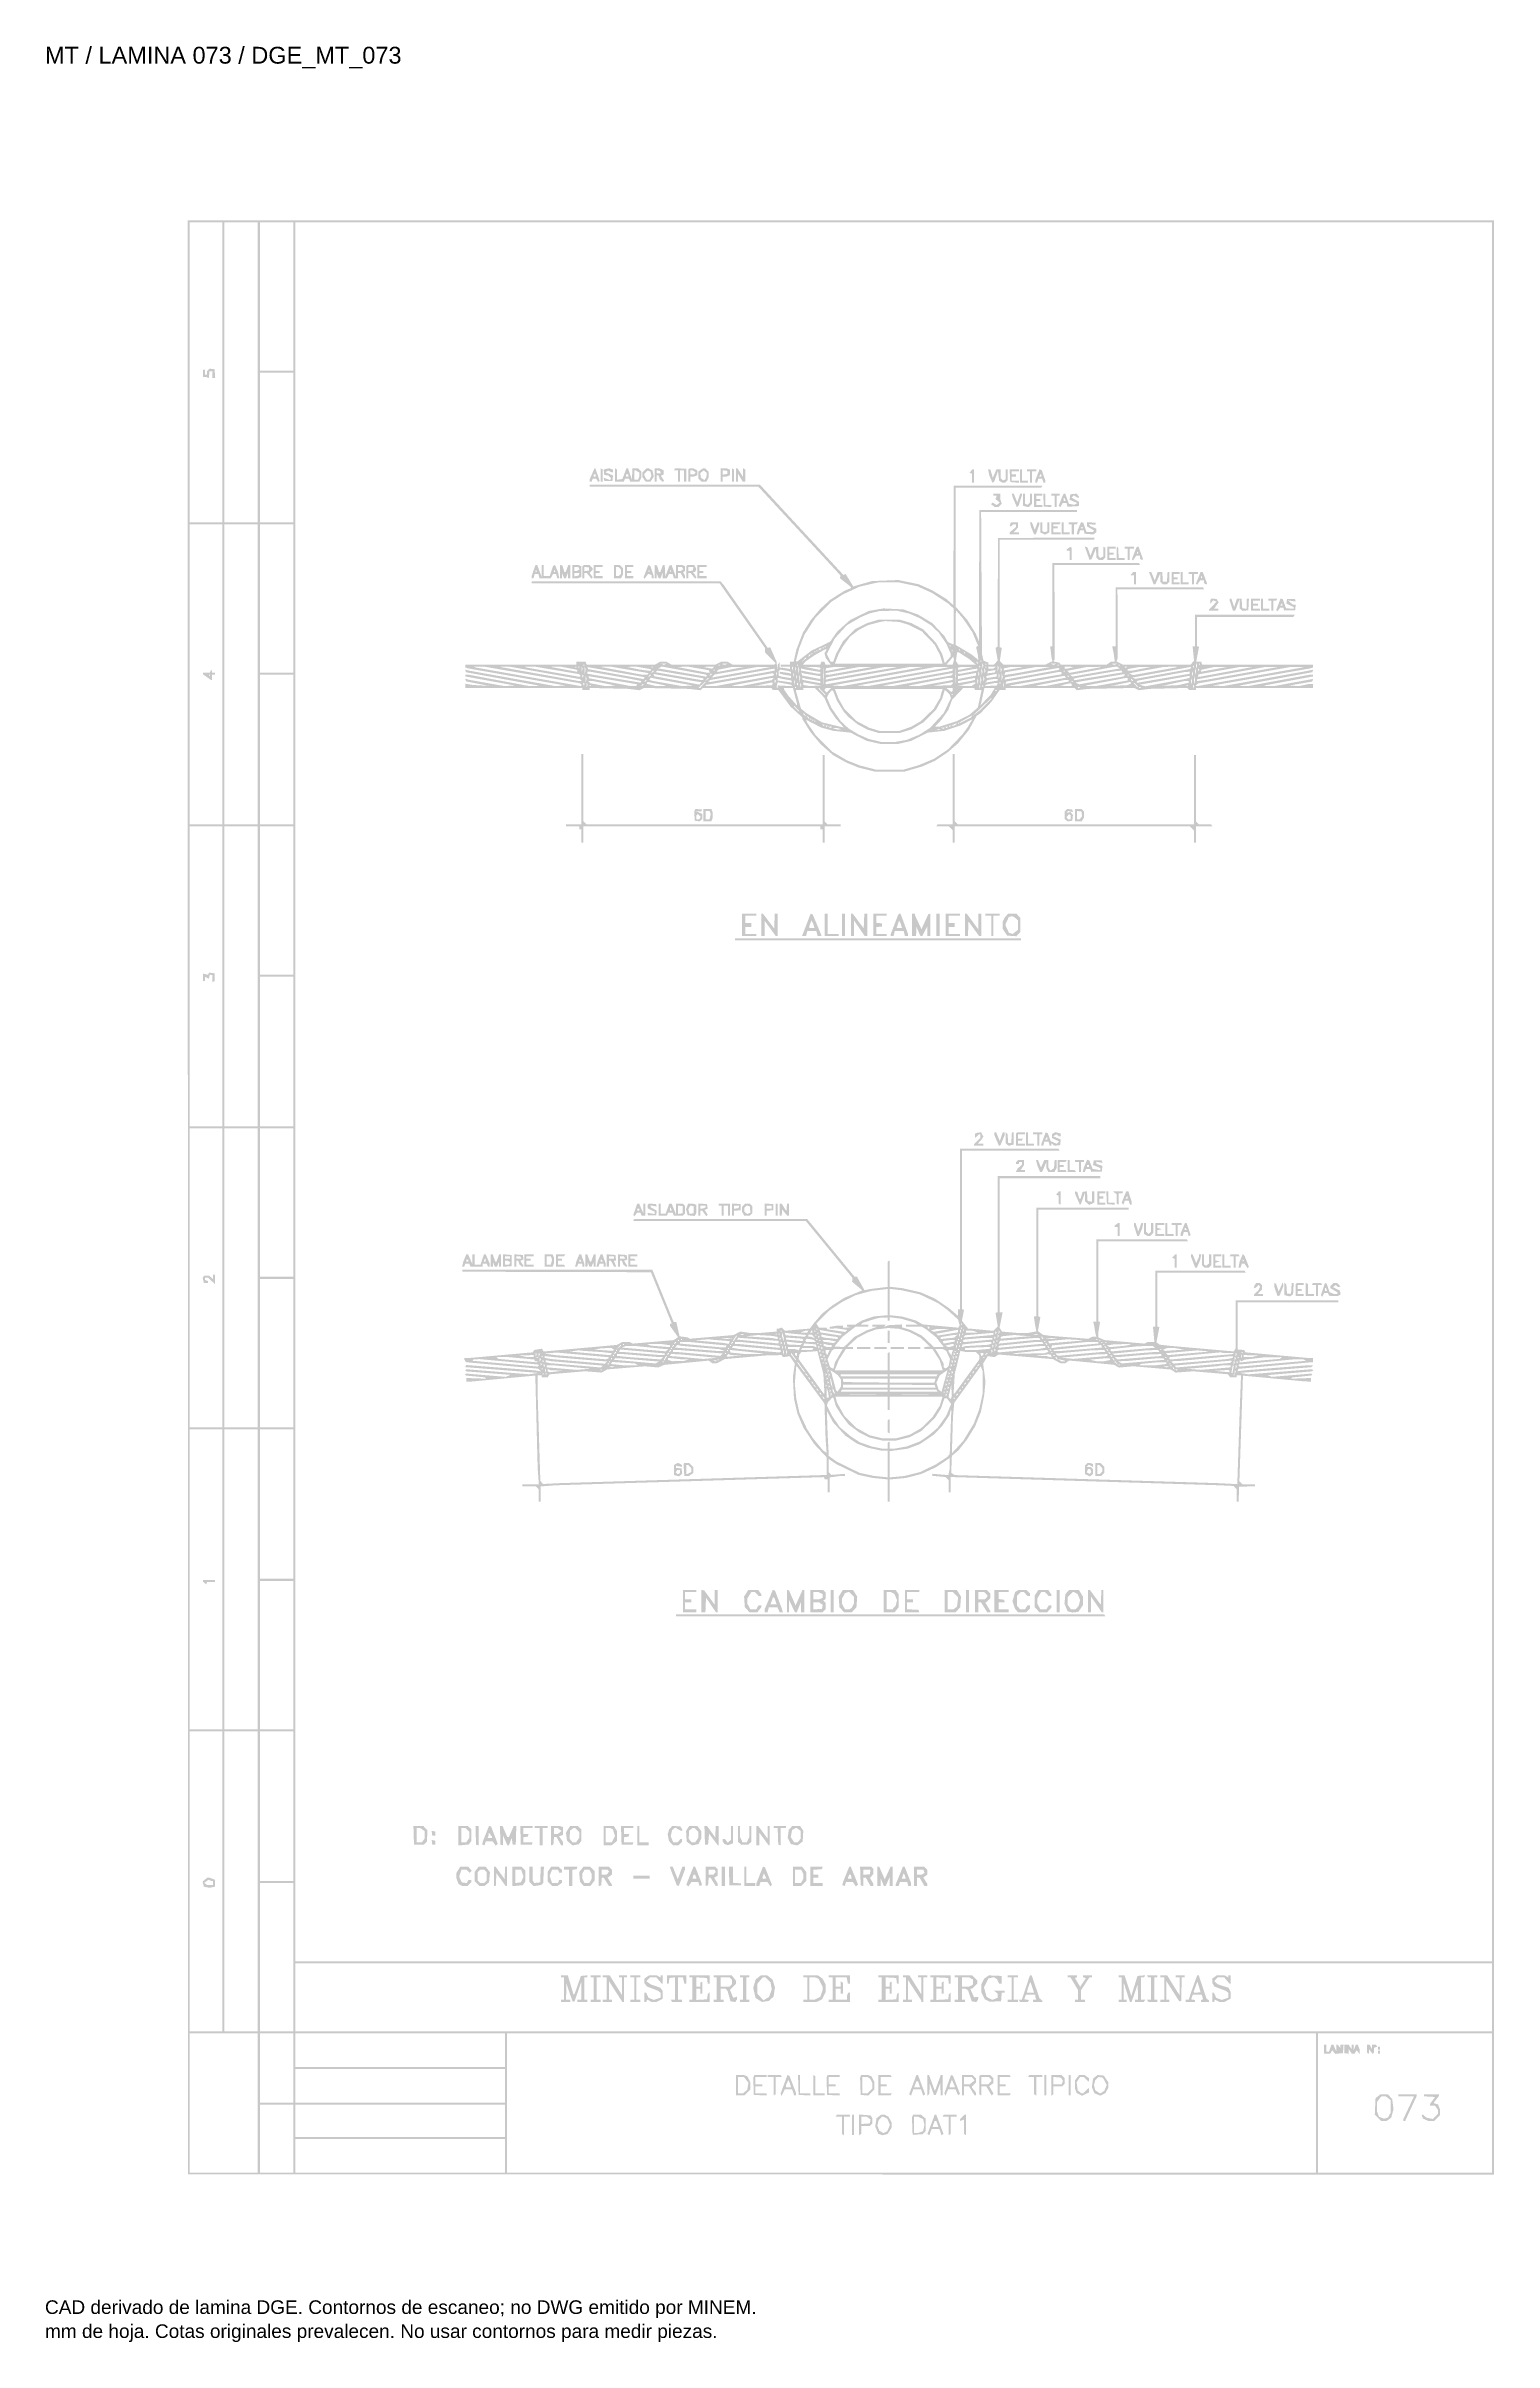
# Model space of a CAD drawing. Header units: millimetres. Extents: x 12 to 193, y 4 to 291.
import ezdxf

# ---------------------------------------------------------------- set-up
doc = ezdxf.new("R2010")
doc.units = ezdxf.units.MM
doc.layers.add('DGE_DATOS', color=7, linetype='Continuous', lineweight=0)
doc.layers.add('DGE_RELLENO', color=7, linetype='Continuous', lineweight=0)
doc.styles.add('DGE_ARIAL', font='arial.ttf')

msp = doc.modelspace()

# ---------------------------------------------------------------- texts
at = {"layer": 'DGE_DATOS', "style": 'DGE_ARIAL'}
for s, height, p in [('MT / LAMINA 073 / DGE_MT_073', 2.1, (12, 289.0389)), ('CAD derivado de lamina DGE. Contornos de escaneo; no DWG emitido por MINEM.', 1.7, (12, 8)), ('mm de hoja. Cotas originales prevalecen. No usar contornos para medir piezas.', 1.7, (12, 5))]:
    msp.add_text(s, height=height, dxfattribs=at).set_placement(p)

# ---------------------------------------------------------------- hatches: boundary and pattern name
at = {"layer": 'DGE_RELLENO'}
h = msp.add_hatch(color=7, dxfattribs=at)
h.paths.add_polyline_path([(29.8344, 147.4648), (29.8662, 25.4495), (111.3684, 25.4177), (192.8707, 25.3858), (192.8707, 147.4329), (192.8707, 269.48), (111.3366, 269.48), (29.8025, 269.48)], flags=0)
h.paths.add_polyline_path([(34.1207, 250.4935), (34.1207, 231.761), (32.0887, 231.761), (30.0567, 231.761), (30.0567, 250.4935), (30.0567, 269.226), (32.0887, 269.226), (34.1207, 269.226)], flags=0)
h.paths.add_polyline_path([(38.5657, 250.4935), (38.5657, 231.761), (36.4702, 231.761), (34.3747, 231.761), (34.3747, 250.4935), (34.3747, 269.226), (36.4702, 269.226), (38.5657, 269.226)], flags=0)
h.paths.add_polyline_path([(43.0107, 259.955), (43.0107, 250.684), (40.9152, 250.684), (38.8197, 250.684), (38.8197, 259.955), (38.8197, 269.226), (40.9152, 269.226), (43.0107, 269.226)], flags=0)
h.paths.add_polyline_path([(192.6167, 160.641), (192.6167, 52.056), (117.9407, 52.056), (43.2647, 52.056), (43.2647, 160.641), (43.2647, 269.226), (117.9407, 269.226), (192.6167, 269.226)], flags=0)
h.paths.add_polyline_path([(43.0107, 241.0955), (43.0107, 231.761), (40.9152, 231.761), (38.8197, 231.761), (38.8197, 241.0955), (38.8197, 250.43), (40.9152, 250.43), (43.0107, 250.43)], flags=0)
h.paths.add_polyline_path([(34.1207, 212.7745), (34.1207, 194.042), (32.0887, 194.042), (30.0567, 194.042), (30.0567, 212.7745), (30.0567, 231.507), (32.0887, 231.507), (34.1207, 231.507)], flags=0)
h.paths.add_polyline_path([(38.5657, 212.7745), (38.5657, 194.042), (36.4702, 194.042), (34.3747, 194.042), (34.3747, 212.7745), (34.3747, 231.507), (36.4702, 231.507), (38.5657, 231.507)], flags=0)
h.paths.add_polyline_path([(43.0107, 222.236), (43.0107, 212.965), (40.9152, 212.965), (38.8197, 212.965), (38.8197, 222.236), (38.8197, 231.507), (40.9152, 231.507), (43.0107, 231.507)], flags=0)
h.paths.add_polyline_path([(43.0107, 203.3765), (43.0107, 194.042), (40.9152, 194.042), (38.8197, 194.042), (38.8197, 203.3765), (38.8197, 212.711), (40.9152, 212.711), (43.0107, 212.711)], flags=0)
h.paths.add_polyline_path([(34.1207, 175.0555), (34.1207, 156.323), (32.0887, 156.323), (30.0567, 156.323), (30.0567, 175.0555), (30.0567, 193.788), (32.0887, 193.788), (34.1207, 193.788)], flags=0)
h.paths.add_polyline_path([(38.5657, 175.0555), (38.5657, 156.323), (36.4702, 156.323), (34.3747, 156.323), (34.3747, 175.0555), (34.3747, 193.788), (36.4702, 193.788), (38.5657, 193.788)], flags=0)
h.paths.add_polyline_path([(43.0107, 184.517), (43.0107, 175.246), (40.9152, 175.246), (38.8197, 175.246), (38.8197, 184.517), (38.8197, 193.788), (40.9152, 193.788), (43.0107, 193.788)], flags=0)
h.paths.add_polyline_path([(43.0107, 165.6575), (43.0107, 156.323), (40.9152, 156.323), (38.8197, 156.323), (38.8197, 165.6575), (38.8197, 174.992), (40.9152, 174.992), (43.0107, 174.992)], flags=0)
h.paths.add_polyline_path([(34.1207, 137.4), (34.1207, 118.731), (32.0887, 118.731), (30.0567, 118.731), (30.0567, 137.4), (30.0567, 156.069), (32.0887, 156.069), (34.1207, 156.069)], flags=0)
h.paths.add_polyline_path([(38.5657, 137.4), (38.5657, 118.731), (36.4702, 118.731), (34.3747, 118.731), (34.3747, 137.4), (34.3747, 156.069), (36.4702, 156.069), (38.5657, 156.069)], flags=0)
h.paths.add_polyline_path([(43.0107, 146.798), (43.0107, 137.527), (40.9152, 137.527), (38.8197, 137.527), (38.8197, 146.798), (38.8197, 156.069), (40.9152, 156.069), (43.0107, 156.069)], flags=0)
h.paths.add_polyline_path([(43.0107, 128.002), (43.0107, 118.731), (40.9152, 118.731), (38.8197, 118.731), (38.8197, 128.002), (38.8197, 137.273), (40.9152, 137.273), (43.0107, 137.273)], flags=0)
h.paths.add_polyline_path([(34.1207, 99.7445), (34.1207, 81.012), (32.0887, 81.012), (30.0567, 81.012), (30.0567, 99.7445), (30.0567, 118.477), (32.0887, 118.477), (34.1207, 118.477)], flags=0)
h.paths.add_polyline_path([(38.5657, 99.7445), (38.5657, 81.012), (36.4702, 81.012), (34.3747, 81.012), (34.3747, 99.7445), (34.3747, 118.477), (36.4702, 118.477), (38.5657, 118.477)], flags=0)
h.paths.add_polyline_path([(43.0107, 109.1425), (43.0107, 99.808), (40.9152, 99.808), (38.8197, 99.808), (38.8197, 109.1425), (38.8197, 118.477), (40.9152, 118.477), (43.0107, 118.477)], flags=0)
h.paths.add_polyline_path([(43.0107, 90.283), (43.0107, 81.012), (40.9152, 81.012), (38.8197, 81.012), (38.8197, 90.283), (38.8197, 99.554), (40.9152, 99.554), (43.0107, 99.554)], flags=0)
h.paths.add_polyline_path([(34.1207, 62.0255), (34.1207, 43.293), (32.0887, 43.293), (30.0567, 43.293), (30.0567, 62.0255), (30.0567, 80.758), (32.0887, 80.758), (34.1207, 80.758)], flags=0)
h.paths.add_polyline_path([(38.5657, 62.0255), (38.5657, 43.293), (36.4702, 43.293), (34.3747, 43.293), (34.3747, 62.0255), (34.3747, 80.758), (36.4702, 80.758), (38.5657, 80.758)], flags=0)
h.paths.add_polyline_path([(43.0107, 71.4235), (43.0107, 62.089), (40.9152, 62.089), (38.8197, 62.089), (38.8197, 71.4235), (38.8197, 80.758), (40.9152, 80.758), (43.0107, 80.758)], flags=0)
h.paths.add_polyline_path([(43.0107, 52.564), (43.0107, 43.293), (40.9152, 43.293), (38.8197, 43.293), (38.8197, 52.564), (38.8197, 61.835), (40.9152, 61.835), (43.0107, 61.835)], flags=0)
h.paths.add_polyline_path([(192.6167, 47.5475), (192.6167, 43.293), (117.9407, 43.293), (43.2647, 43.293), (43.2647, 47.5475), (43.2647, 51.802), (117.9407, 51.802), (192.6167, 51.802)], flags=0)
h.paths.add_polyline_path([(38.5657, 34.3395), (38.5657, 25.64), (34.3112, 25.64), (30.0567, 25.64), (30.0567, 34.3395), (30.0567, 43.039), (34.3112, 43.039), (38.5657, 43.039)], flags=0)
h.paths.add_polyline_path([(43.0107, 38.721), (43.0107, 34.403), (40.9152, 34.403), (38.8197, 34.403), (38.8197, 38.721), (38.8197, 43.039), (40.9152, 43.039), (43.0107, 43.039)], flags=0)
h.paths.add_polyline_path([(69.4267, 40.9435), (69.4267, 38.848), (56.3457, 38.848), (43.2647, 38.848), (43.2647, 40.9435), (43.2647, 43.039), (56.3457, 43.039), (69.4267, 43.039)], flags=0)
h.paths.add_polyline_path([(170.6457, 34.3395), (170.6457, 25.64), (120.1632, 25.64), (69.6807, 25.64), (69.6807, 34.3395), (69.6807, 43.039), (120.1632, 43.039), (170.6457, 43.039)], flags=0)
h.paths.add_polyline_path([(192.6167, 34.3395), (192.6167, 25.64), (181.7582, 25.64), (170.8997, 25.64), (170.8997, 34.3395), (170.8997, 43.039), (181.7582, 43.039), (192.6167, 43.039)], flags=0)
h.paths.add_polyline_path([(69.4267, 36.4985), (69.4267, 34.403), (56.3457, 34.403), (43.2647, 34.403), (43.2647, 36.4985), (43.2647, 38.594), (56.3457, 38.594), (69.4267, 38.594)], flags=0)
h.paths.add_polyline_path([(43.0107, 29.8945), (43.0107, 25.64), (40.9152, 25.64), (38.8197, 25.64), (38.8197, 29.8945), (38.8197, 34.149), (40.9152, 34.149), (43.0107, 34.149)], flags=0)
h.paths.add_polyline_path([(69.4267, 32.117), (69.4267, 30.085), (56.3457, 30.085), (43.2647, 30.085), (43.2647, 32.117), (43.2647, 34.149), (56.3457, 34.149), (69.4267, 34.149)], flags=0)
h.paths.add_polyline_path([(69.4267, 27.7355), (69.4267, 25.64), (56.3457, 25.64), (43.2647, 25.64), (43.2647, 27.7355), (43.2647, 29.831), (56.3457, 29.831), (69.4267, 29.831)], flags=0)
h.paths.add_polyline_path([(32.3735, 250.791), (32.2157, 250.6332), (32.2157, 250.4046), (32.2157, 250.176), (32.0887, 250.176), (31.9617, 250.176), (31.9617, 250.4935), (31.9617, 250.811), (31.8347, 250.811), (31.7077, 250.811), (31.7077, 250.3665), (31.7077, 249.922), (31.8878, 249.922), (32.0679, 249.922), (32.26, 249.8483), (32.4521, 249.7746), (32.4926, 250.1975), (32.5332, 250.6205), (32.7237, 250.6205), (32.9142, 250.6205), (32.8954, 250.2077), (32.8767, 249.795), (33.0615, 249.795), (33.2463, 249.795), (33.2072, 250.3347), (33.1682, 250.8745), (32.8498, 250.9117), (32.5314, 250.9489)], flags=0)
h.paths.add_polyline_path([(80.2782, 237.7899), (79.9677, 237.0877), (79.9677, 236.9644), (79.9677, 236.841), (80.0987, 236.841), (80.2296, 236.841), (80.3027, 237.0315), (80.3758, 237.222), (80.5705, 237.222), (80.7652, 237.222), (80.9275, 236.9999), (81.0899, 236.7779), (81.1629, 236.8509), (81.2359, 236.9239), (80.9711, 237.7079), (80.7063, 238.492), (80.6475, 238.492), (80.5887, 238.492)], flags=0)
h.paths.add_polyline_path([(80.7297, 237.603), (80.7297, 237.476), (80.6027, 237.476), (80.4757, 237.476), (80.4757, 237.603), (80.4757, 237.73), (80.6027, 237.73), (80.7297, 237.73)], flags=0)
h.paths.add_polyline_path([(81.3647, 237.674), (81.3647, 236.841), (81.4917, 236.841), (81.6187, 236.841), (81.6187, 237.5955), (81.6187, 238.35), (81.4917, 238.4285), (81.3647, 238.507)], flags=0)
h.paths.add_polyline_path([(81.9605, 238.403), (81.7309, 238.3435), (81.77, 238.005), (81.8092, 237.6665), (82.0857, 237.6271), (82.3622, 237.5877), (82.5165, 237.4018), (82.6709, 237.2158), (82.5844, 237.1294), (82.498, 237.043), (82.1141, 237.1879), (81.7302, 237.3328), (81.7714, 237.1186), (81.8126, 236.9045), (82.3189, 236.9045), (82.8252, 236.9045), (82.8656, 237.2566), (82.9061, 237.6087), (82.4311, 237.8071), (81.9561, 238.0056), (82.1298, 238.1129), (82.3035, 238.2203), (82.5242, 238.1021), (82.745, 237.984), (82.8168, 237.984), (82.8887, 237.984), (82.8887, 238.1609), (82.8887, 238.3378), (82.6878, 238.4149), (82.4869, 238.492), (82.3385, 238.4773), (82.1902, 238.4625)], flags=0)
h.paths.add_polyline_path([(83.1427, 237.674), (83.1427, 236.841), (83.7006, 236.841), (84.2585, 236.841), (84.3316, 237.0315), (84.4047, 237.222), (84.6491, 237.222), (84.8935, 237.222), (84.9666, 237.0315), (85.0397, 236.841), (85.6107, 236.841), (86.1817, 236.841), (86.3132, 237.0866), (86.4447, 237.3323), (86.4447, 237.7126), (86.4447, 238.0928), (86.2451, 238.2924), (86.0455, 238.492), (85.6736, 238.492), (85.3017, 238.492), (85.2916, 237.7617), (85.2816, 237.0315), (85.0271, 237.7617), (84.7725, 238.492), (84.6731, 238.492), (84.5737, 238.492), (84.3212, 237.8252), (84.0687, 237.1585), (83.7327, 237.1183), (83.3967, 237.0781), (83.3967, 237.7141), (83.3967, 238.35), (83.2697, 238.4285), (83.1427, 238.507)], flags=0)
h.paths.add_polyline_path([(85.945, 238.1065), (86.1907, 237.975), (86.1907, 237.7359), (86.1907, 237.4968), (86.1136, 237.2959), (86.0365, 237.095), (85.7961, 237.095), (85.5557, 237.095), (85.5557, 237.6665), (85.5557, 238.238), (85.6275, 238.238), (85.6994, 238.238)], flags=0)
h.paths.add_polyline_path([(84.7937, 237.603), (84.7937, 237.476), (84.6667, 237.476), (84.5397, 237.476), (84.5397, 237.603), (84.5397, 237.73), (84.6667, 237.73), (84.7937, 237.73)], flags=0)
h.paths.add_polyline_path([(86.8257, 238.238), (86.5717, 237.984), (86.5717, 237.6947), (86.5717, 237.4055), (86.7694, 237.1232), (86.9671, 236.841), (87.2744, 236.841), (87.5818, 236.841), (87.7865, 237.1533), (87.9911, 237.4657), (87.9061, 237.8529), (87.821, 238.2401), (87.5857, 238.366), (87.3504, 238.492), (87.215, 238.492), (87.0797, 238.492)], flags=0)
h.paths.add_polyline_path([(87.6321, 237.8277), (87.7016, 237.5619), (87.5767, 237.3285), (87.4517, 237.095), (87.2702, 237.095), (87.0886, 237.095), (86.9571, 237.3406), (86.8257, 237.5863), (86.8257, 237.7126), (86.8257, 237.8388), (87.0198, 238.033), (87.214, 238.2272), (87.3883, 238.1603), (87.5626, 238.0934)], flags=0)
h.paths.add_polyline_path([(88.0957, 237.6665), (88.0957, 236.841), (88.2227, 236.841), (88.3497, 236.841), (88.3497, 237.222), (88.3497, 237.603), (88.4681, 237.603), (88.5865, 237.603), (88.6635, 237.3605), (88.7405, 237.1179), (88.9292, 236.9614), (89.1178, 236.8048), (89.1954, 236.8824), (89.2731, 236.9601), (89.0701, 237.2698), (88.8672, 237.5795), (89.0529, 237.6507), (89.2387, 237.722), (89.2387, 237.9755), (89.2387, 238.229), (88.993, 238.3605), (88.7474, 238.492), (88.4215, 238.492), (88.0957, 238.492)], flags=0)
h.paths.add_polyline_path([(88.826, 238.0157), (88.8788, 237.857), (88.6142, 237.857), (88.3497, 237.857), (88.3497, 238.0568), (88.3497, 238.2566), (88.5614, 238.2155), (88.7731, 238.1745)], flags=0)
h.paths.add_polyline_path([(90.574, 238.3679), (90.4937, 238.238), (90.7552, 238.238), (91.0167, 238.238), (91.0167, 237.5395), (91.0167, 236.841), (91.1437, 236.841), (91.2707, 236.841), (91.2707, 237.5395), (91.2707, 238.238), (91.5247, 238.238), (91.7787, 238.238), (91.7787, 237.5395), (91.7787, 236.841), (91.9057, 236.841), (92.0327, 236.841), (92.0327, 237.6469), (92.0327, 238.4528), (91.3435, 238.4753), (90.6543, 238.4978)], flags=0)
h.paths.add_polyline_path([(92.3713, 238.4073), (92.2867, 238.3227), (92.2867, 237.5818), (92.2867, 236.841), (92.4137, 236.841), (92.5407, 236.841), (92.5407, 237.1585), (92.5407, 237.476), (92.7843, 237.476), (93.0279, 237.476), (93.2288, 237.5531), (93.4297, 237.6302), (93.4297, 237.9296), (93.4297, 238.229), (93.184, 238.3605), (92.9384, 238.492), (92.6972, 238.492), (92.456, 238.492)], flags=0)
h.paths.add_polyline_path([(93.0332, 238.1232), (93.2082, 238.0124), (93.1209, 237.8712), (93.0337, 237.73), (92.7872, 237.73), (92.5407, 237.73), (92.5407, 237.984), (92.5407, 238.238), (92.6994, 238.236), (92.8582, 238.2341)], flags=0)
h.paths.add_polyline_path([(93.8389, 238.2943), (93.5567, 238.0966), (93.5567, 237.6684), (93.5567, 237.2401), (93.7562, 237.0406), (93.9558, 236.841), (94.2598, 236.841), (94.5637, 236.841), (94.6952, 237.0866), (94.8267, 237.3323), (94.8267, 237.7126), (94.8267, 238.0928), (94.6271, 238.2924), (94.4275, 238.492), (94.2744, 238.492), (94.1212, 238.492)], flags=0)
h.paths.add_polyline_path([(94.5707, 237.6827), (94.5688, 237.4125), (94.4473, 237.222), (94.3259, 237.0315), (94.1, 237.1715), (93.8742, 237.3114), (93.8304, 237.6088), (93.7865, 237.9063), (94.0104, 238.07), (94.2343, 238.2337), (94.4035, 238.0933), (94.5727, 237.9529)], flags=0)
h.paths.add_polyline_path([(96.3507, 237.6665), (96.3507, 236.841), (96.4777, 236.841), (96.6047, 236.841), (96.6047, 237.1585), (96.6047, 237.476), (96.8483, 237.476), (97.0919, 237.476), (97.2928, 237.5531), (97.4937, 237.6302), (97.4937, 237.984), (97.4937, 238.3378), (97.2928, 238.4149), (97.0919, 238.492), (96.7213, 238.492), (96.3507, 238.492)], flags=0)
h.paths.add_polyline_path([(97.1762, 237.984), (97.1762, 237.7935), (96.8904, 237.7529), (96.6047, 237.7123), (96.6047, 237.984), (96.6047, 238.2557), (96.8904, 238.2151), (97.1762, 238.1745)], flags=0)
h.paths.add_polyline_path([(97.7477, 237.674), (97.7477, 236.841), (97.8747, 236.841), (98.0017, 236.841), (98.0017, 237.5955), (98.0017, 238.35), (97.8747, 238.4285), (97.7477, 238.507)], flags=0)
h.paths.add_polyline_path([(98.2557, 237.6665), (98.2557, 236.841), (98.3827, 236.841), (98.5097, 236.841), (98.5153, 237.3172), (98.5209, 237.7935), (98.801, 237.3185), (99.0812, 236.8435), (99.2399, 236.8422), (99.3987, 236.841), (99.3987, 237.5955), (99.3987, 238.35), (99.2717, 238.4285), (99.1447, 238.507), (99.1427, 237.9597), (99.1406, 237.4125), (98.7934, 237.9513), (98.4462, 238.4902), (98.3509, 238.4911), (98.2557, 238.492)], flags=0)
h.paths.add_polyline_path([(127.5765, 238.1538), (127.4022, 237.9427), (127.5609, 237.8893), (127.7197, 237.8358), (127.7197, 237.2749), (127.7197, 236.714), (127.8467, 236.714), (127.9737, 236.714), (127.9737, 237.5395), (127.9737, 238.365), (127.8622, 238.365), (127.7508, 238.365)], flags=0)
h.paths.add_polyline_path([(129.7948, 237.9907), (129.8696, 237.6165), (130.062, 237.1561), (130.2543, 236.6957), (130.3743, 236.7698), (130.4942, 236.844), (130.7222, 237.5092), (130.9502, 238.1745), (131.0245, 237.5624), (131.0988, 236.9503), (131.2825, 236.8341), (131.4662, 236.7179), (131.663, 236.7159), (131.8599, 236.714), (132.0123, 236.8664), (132.1647, 237.0188), (132.1647, 237.6919), (132.1647, 238.365), (132.0377, 238.365), (131.9107, 238.365), (131.9107, 237.7436), (131.9107, 237.1222), (131.7356, 237.055), (131.5606, 236.9878), (131.4181, 237.1303), (131.2757, 237.2728), (131.2757, 237.8189), (131.2757, 238.365), (131.0165, 238.365), (130.7572, 238.365), (130.5339, 237.8391), (130.3106, 237.3133), (130.153, 237.8391), (129.9955, 238.365), (129.8577, 238.365), (129.7199, 238.365)], flags=0)
h.paths.add_polyline_path([(132.4444, 237.5712), (132.4822, 236.7775), (133.0219, 236.7384), (133.5617, 236.6994), (133.5617, 236.8337), (133.5617, 236.968), (133.1172, 236.968), (132.6727, 236.968), (132.6727, 237.222), (132.6727, 237.476), (132.9267, 237.476), (133.1807, 237.476), (133.1807, 237.603), (133.1807, 237.73), (132.9267, 237.73), (132.6727, 237.73), (132.6727, 237.9205), (132.6727, 238.111), (133.1172, 238.111), (133.5617, 238.111), (133.5617, 238.238), (133.5617, 238.365), (132.9841, 238.365), (132.4065, 238.365)], flags=0)
h.paths.add_polyline_path([(133.6887, 237.5395), (133.6887, 236.714), (134.1967, 236.714), (134.7047, 236.714), (134.7047, 236.841), (134.7047, 236.968), (134.3237, 236.968), (133.9427, 236.968), (133.9427, 237.6665), (133.9427, 238.365), (133.8157, 238.365), (133.6887, 238.365)], flags=0)
h.paths.add_polyline_path([(134.5777, 238.238), (134.5777, 238.111), (134.7682, 238.111), (134.9587, 238.111), (134.9587, 237.4125), (134.9587, 236.714), (135.0857, 236.714), (135.2127, 236.714), (135.2127, 237.4125), (135.2127, 238.111), (135.4667, 238.111), (135.7207, 238.111), (135.7207, 238.238), (135.7207, 238.365), (135.1492, 238.365), (134.5777, 238.365)], flags=0)
h.paths.add_polyline_path([(135.8669, 237.6594), (135.5937, 236.9454), (135.5937, 236.8297), (135.5937, 236.714), (135.7121, 236.714), (135.8305, 236.714), (135.9112, 236.968), (135.9918, 237.222), (136.2287, 237.222), (136.4655, 237.222), (136.5462, 236.968), (136.6268, 236.714), (136.7452, 236.714), (136.8637, 236.714), (136.8538, 236.8727), (136.844, 237.0315), (136.6232, 237.6587), (136.4025, 238.2859), (136.2713, 238.3296), (136.1401, 238.3733)], flags=0)
h.paths.add_polyline_path([(136.3557, 237.603), (136.3557, 237.476), (136.2212, 237.476), (136.0867, 237.476), (136.1652, 237.603), (136.2437, 237.73), (136.2997, 237.73), (136.3557, 237.73)], flags=0)
h.paths.add_polyline_path([(79.9677, 236.333), (79.9677, 236.206), (90.5018, 236.206), (101.0359, 236.206), (106.1545, 230.6737), (111.2732, 225.1415), (111.2543, 224.9515), (111.2355, 224.7615), (111.8893, 224.2469), (112.5432, 223.7323), (112.5797, 223.6365), (112.6162, 223.5408), (112.1987, 223.3712), (111.7812, 223.2016), (110.8922, 222.6388), (110.0032, 222.0761), (109.3682, 221.4897), (108.7332, 220.9033), (108.1502, 220.2044), (107.5672, 219.5055), (107.0876, 218.7496), (106.608, 217.9937), (106.1918, 216.9081), (105.7756, 215.8225), (105.6149, 215.0922), (105.4542, 214.362), (105.2205, 214.362), (104.9867, 214.362), (104.9867, 214.1715), (104.9867, 213.981), (104.4152, 213.981), (103.8437, 213.981), (103.8437, 213.854), (103.8437, 213.727), (104.4152, 213.727), (104.9867, 213.727), (104.9867, 213.5834), (104.9867, 213.4398), (104.5104, 213.5185), (104.0342, 213.5972), (103.8754, 213.5986), (103.7167, 213.6), (103.7167, 213.9429), (103.7167, 214.2858), (103.5994, 214.1651), (103.4822, 214.0445), (103.428, 213.6635), (103.3737, 213.2825), (103.355, 213.7905), (103.3363, 214.2985), (102.9319, 215.2195), (102.5275, 216.1405), (102.3705, 216.1085), (102.2135, 216.0765), (99.4595, 220.0135), (96.7056, 223.9505), (96.5084, 224.1727), (96.3113, 224.395), (84.52, 224.395), (72.7287, 224.395), (72.7287, 224.268), (72.7287, 224.141), (84.4643, 224.141), (96.1999, 224.141), (99.028, 220.1087), (101.8561, 216.0765), (101.8656, 215.7951), (101.8752, 215.5137), (102.5452, 214.8353), (103.2152, 214.1569), (103.1273, 214.0689), (103.0393, 213.981), (100.4252, 213.9855), (97.8112, 213.99), (97.4937, 214.1715), (97.1762, 214.353), (96.7952, 214.3567), (96.4142, 214.3604), (96.0504, 214.1707), (95.6866, 213.981), (92.9389, 213.9855), (90.1912, 213.99), (89.8737, 214.1715), (89.5562, 214.353), (89.1752, 214.353), (88.7942, 214.353), (88.4767, 214.1715), (88.1592, 213.99), (83.8865, 213.9855), (79.6138, 213.981), (79.5407, 214.1715), (79.4676, 214.362), (78.8922, 214.362), (78.3167, 214.362), (78.3167, 214.1715), (78.3167, 213.981), (71.3952, 213.981), (64.4737, 213.981), (64.4737, 213.8041), (64.4737, 213.6272), (64.6324, 213.5705), (64.7912, 213.5138), (70.865, 212.4457), (76.9389, 211.3775), (76.3066, 211.3395), (75.6742, 211.3016), (70.2962, 212.2676), (64.9182, 213.2336), (64.6809, 213.3031), (64.4436, 213.3726), (64.5008, 213.2006), (64.5579, 213.0285), (69.183, 212.1839), (73.8082, 211.3393), (73.0967, 211.3267), (72.3852, 211.314), (68.6647, 212.0125), (64.9441, 212.711), (64.7089, 212.711), (64.4737, 212.711), (64.4737, 212.6066), (64.4737, 212.5022), (67.5534, 211.9399), (70.6332, 211.3775), (69.9914, 211.34), (69.3497, 211.3025), (67.1339, 211.6954), (64.9182, 212.0884), (64.6809, 212.159), (64.4436, 212.2296), (64.5007, 212.0576), (64.5578, 211.8855), (66.008, 211.6034), (67.4582, 211.3213), (66.4422, 211.3805), (65.4262, 211.4397), (64.9499, 211.5177), (64.4737, 211.5958), (64.4737, 211.3279), (64.4737, 211.06), (71.7762, 211.06), (79.0787, 211.06), (79.0787, 210.933), (79.0787, 210.806), (79.5232, 210.806), (79.9677, 210.806), (79.9677, 210.9382), (79.9677, 211.0704), (82.4124, 211.0127), (84.8572, 210.9551), (85.5392, 210.8672), (86.2212, 210.7794), (86.4925, 210.9246), (86.7637, 211.0698), (89.5569, 211.0119), (92.3502, 210.9539), (93.0933, 210.8675), (93.8365, 210.781), (93.976, 210.9205), (94.1155, 211.06), (98.4006, 211.06), (102.6857, 211.06), (102.7642, 210.933), (102.8427, 210.806), (103.1844, 210.8052), (103.5262, 210.8044), (104.2875, 209.7717), (105.0489, 208.739), (105.7798, 208.0776), (106.5107, 207.4162), (106.5107, 207.3151), (106.5107, 207.2139), (107.0366, 206.3747), (107.5625, 205.5355), (108.2059, 204.7735), (108.8493, 204.0115), (109.6167, 203.3391), (110.3842, 202.6667), (111.1877, 202.2149), (111.9913, 201.7632), (112.7752, 201.4431), (113.5592, 201.1229), (114.5752, 200.8688), (115.5912, 200.6147), (117.4327, 200.6135), (119.2742, 200.6123), (120.3823, 200.9381), (121.4905, 201.264), (122.2873, 201.6149), (123.0842, 201.9659), (123.8462, 202.4724), (124.6082, 202.9789), (125.2852, 203.5587), (125.9622, 204.1385), (126.6463, 204.9839), (127.3304, 205.8292), (127.8045, 206.6984), (128.2787, 207.5675), (128.5389, 207.7528), (128.7992, 207.9381), (129.4719, 208.6418), (130.1445, 209.3455), (130.6513, 210.0757), (131.1581, 210.806), (131.5344, 210.806), (131.9107, 210.806), (131.9107, 210.933), (131.9107, 211.06), (136.2033, 211.06), (140.4959, 211.06), (140.6354, 210.9205), (140.7749, 210.781), (141.518, 210.8676), (142.2612, 210.9541), (145.1181, 211.0119), (147.9749, 211.0696), (148.246, 210.9245), (148.5171, 210.7794), (149.1991, 210.867), (149.8812, 210.9546), (152.2187, 211.0129), (154.5563, 211.0711), (154.6889, 210.9386), (154.8215, 210.806), (155.2406, 210.806), (155.6597, 210.806), (155.6597, 210.933), (155.6597, 211.06), (162.9622, 211.06), (170.2647, 211.06), (170.2647, 211.314), (170.2647, 211.568), (170.0169, 211.568), (169.7692, 211.568), (169.1419, 211.4335), (168.5146, 211.2989), (167.8974, 211.3382), (167.2802, 211.3775), (168.7123, 211.6174), (170.1445, 211.8574), (170.2173, 211.9751), (170.2901, 212.0929), (170.2455, 212.1375), (170.201, 212.182), (167.8516, 211.7498), (165.5022, 211.3176), (164.7402, 211.3275), (163.9782, 211.3374), (167.1214, 211.9223), (170.2647, 212.5072), (170.2647, 212.6091), (170.2647, 212.711), (170.0353, 212.711), (169.806, 212.711), (166.0159, 212.0125), (162.2258, 211.314), (161.578, 211.3266), (160.9302, 211.3391), (165.556, 212.1865), (170.1818, 213.034), (170.2357, 213.1955), (170.2895, 213.3571), (169.9913, 213.288), (169.6932, 213.219), (164.3773, 212.2603), (159.0613, 211.3017), (158.4192, 211.3396), (157.7771, 211.3775), (163.8621, 212.4467), (169.9472, 213.5159), (170.1059, 213.5715), (170.2647, 213.6272), (170.2647, 213.8041), (170.2647, 213.981), (163.3568, 213.981), (156.4488, 213.981), (156.3757, 214.1715), (156.3026, 214.362), (156.0007, 214.362), (155.6988, 214.362), (155.8728, 215.2817), (156.0467, 216.2015), (155.9167, 216.2448), (155.7867, 216.2882), (155.7867, 218.1191), (155.7867, 219.95), (161.8117, 219.95), (167.8367, 219.95), (167.9152, 220.077), (167.9937, 220.204), (161.7632, 220.204), (155.5327, 220.204), (155.5327, 218.2355), (155.5327, 216.267), (155.3893, 216.267), (155.2458, 216.267), (155.3346, 215.366), (155.4234, 214.4651), (155.2043, 214.223), (154.9853, 213.981), (150.77, 213.981), (146.5547, 213.981), (146.1458, 214.185), (145.7368, 214.389), (145.8225, 214.5977), (145.9082, 214.8065), (145.8876, 219.0927), (145.867, 223.379), (151.2788, 223.379), (156.6907, 223.379), (156.6122, 223.506), (156.5337, 223.633), (151.0802, 223.633), (145.6267, 223.633), (145.6267, 219.95), (145.6267, 216.267), (145.4203, 216.267), (145.2139, 216.267), (145.2983, 215.8542), (145.3827, 215.4415), (145.4584, 214.9017), (145.5342, 214.362), (145.2872, 214.362), (145.0402, 214.362), (144.7937, 214.1755), (144.5472, 213.9891), (141.6654, 213.985), (138.7837, 213.981), (138.7112, 214.0982), (138.6388, 214.2154), (138.2581, 214.2991), (137.8774, 214.3827), (137.9612, 214.5183), (138.0451, 214.6538), (138.018, 220.5404), (137.991, 226.427), (143.3403, 226.427), (148.6897, 226.427), (148.6112, 226.554), (148.5327, 226.681), (143.1427, 226.681), (137.7527, 226.681), (137.7527, 221.474), (137.7527, 216.267), (137.611, 216.267), (137.4694, 216.267), (137.5551, 215.5367), (137.6408, 214.8065), (137.6977, 214.6082), (137.7546, 214.4099), (137.3048, 214.1955), (136.855, 213.981), (134.2559, 213.981), (131.6567, 213.981), (131.4204, 214.2172), (131.1842, 214.4535), (131.3064, 215.2607), (131.4285, 216.0679), (131.2886, 216.1145), (131.1487, 216.1612), (131.1487, 222.8816), (131.1487, 229.602), (137.0542, 229.602), (142.9597, 229.602), (142.9597, 229.7302), (142.9597, 229.8585), (136.9589, 229.8255), (130.9582, 229.7925), (130.9253, 223.0048), (130.8924, 216.2171), (130.7684, 216.1405), (130.6444, 216.0638), (130.7806, 215.2907), (130.9167, 214.5177), (130.687, 214.2493), (130.4572, 213.981), (130.1044, 213.981), (129.7517, 213.981), (129.7517, 214.1111), (129.7517, 214.2413), (129.4499, 214.356), (129.1482, 214.4707), (129.0529, 214.8926), (128.9577, 215.3145), (128.9031, 224.1727), (128.8485, 233.031), (134.8246, 233.031), (140.8007, 233.031), (140.8007, 233.158), (140.8007, 233.285), (134.7047, 233.285), (128.6087, 233.285), (128.6021, 225.0617), (128.5956, 216.8385), (128.3891, 217.3465), (128.1826, 217.8545), (127.6752, 218.68), (127.1678, 219.5055), (126.4278, 220.3519), (125.6877, 221.1984), (125.6877, 228.6387), (125.6877, 236.079), (131.0142, 236.079), (136.3407, 236.079), (136.4192, 236.206), (136.4977, 236.333), (130.9667, 236.333), (125.4357, 236.333), (125.4029, 228.8795), (125.3702, 221.426), (124.9257, 221.8144), (124.4812, 222.2028), (123.6233, 222.7264), (122.7653, 223.2501), (121.9182, 223.6342), (121.0711, 224.0183), (119.7916, 224.2824), (118.5122, 224.5465), (116.8612, 224.4804), (115.2102, 224.4144), (114.3212, 224.1593), (113.4322, 223.9043), (113.1621, 223.8214), (112.8921, 223.7386), (112.4177, 224.5194), (111.9434, 225.3003), (111.7988, 225.2449), (111.6542, 225.1895), (106.4472, 230.8222), (101.2402, 236.455), (90.6039, 236.4575), (79.9677, 236.46)], flags=0)
h.paths.add_polyline_path([(119.7105, 224.0111), (120.9088, 223.7582), (121.806, 223.351), (122.7032, 222.9438), (123.7192, 222.2803), (124.7352, 221.6169), (125.0844, 221.2975), (125.4337, 220.9782), (125.4337, 218.7496), (125.4337, 216.521), (125.3761, 216.521), (125.3186, 216.521), (125.0161, 216.6588), (124.7136, 216.7966), (124.4901, 217.175), (124.2666, 217.5534), (123.5145, 218.3574), (122.7624, 219.1614), (121.8827, 219.6929), (121.003, 220.2244), (120.0751, 220.55), (119.1472, 220.8756), (117.8941, 220.9385), (116.641, 221.0014), (115.7351, 220.8439), (114.8292, 220.6864), (113.6619, 220.1201), (112.4946, 219.5537), (111.6934, 218.8389), (110.8922, 218.1241), (110.4455, 217.485), (109.9988, 216.8458), (109.6835, 216.6884), (109.3682, 216.5311), (108.5334, 216.1387), (107.6987, 215.7463), (106.7765, 215.0437), (105.8543, 214.3411), (105.7943, 214.401), (105.7344, 214.4609), (105.9409, 215.2578), (106.1474, 216.0547), (106.4762, 216.8911), (106.805, 217.7275), (107.4895, 218.7892), (108.1741, 219.8508), (109.1521, 220.8288), (110.1302, 221.8067), (110.8922, 222.2963), (111.6542, 222.7859), (112.6702, 223.2542), (113.6862, 223.7224), (114.5752, 223.9268), (115.4642, 224.1312), (115.7182, 224.1849), (115.9722, 224.2385), (117.2422, 224.2513), (118.5122, 224.264)], flags=0)
h.paths.add_polyline_path([(119.1472, 220.5276), (119.9092, 220.3469), (120.5442, 220.0666), (121.1792, 219.7863), (121.8777, 219.3471), (122.5762, 218.9078), (123.0648, 218.4447), (123.5534, 217.9815), (124.0305, 217.283), (124.5075, 216.5845), (124.7801, 215.9651), (125.0527, 215.3457), (125.0527, 215.1733), (125.0527, 215.001), (124.6852, 214.5898), (124.3178, 214.1785), (124.1534, 214.7465), (123.989, 215.3145), (123.605, 216.0073), (123.221, 216.7001), (122.425, 217.544), (121.6289, 218.3878), (120.896, 218.7737), (120.1632, 219.1595), (119.4012, 219.3869), (118.6392, 219.6143), (117.3692, 219.6143), (116.0992, 219.6143), (115.3372, 219.3848), (114.5752, 219.1553), (113.8412, 218.7869), (113.1073, 218.4186), (112.3631, 217.6744), (111.6189, 216.9302), (111.174, 216.1223), (110.7292, 215.3145), (110.5629, 214.8382), (110.3966, 214.362), (110.2347, 214.362), (110.0727, 214.362), (109.8271, 214.8382), (109.5815, 215.3145), (110.0887, 216.292), (110.5959, 217.2695), (111.3429, 218.0846), (112.0898, 218.8998), (112.9515, 219.4009), (113.8132, 219.902), (114.348, 220.1336), (114.8829, 220.3652), (115.5545, 220.5278), (116.2262, 220.6904), (117.3057, 220.6993), (118.3852, 220.7082)], flags=0)
h.paths.add_polyline_path([(127.1639, 218.8936), (127.7506, 218.0277), (128.1077, 217.1814), (128.4648, 216.335), (128.3409, 216.2585), (128.217, 216.1819), (128.3462, 215.6212), (128.4755, 215.0605), (128.4786, 214.822), (128.4817, 214.5834), (128.0689, 214.9193), (127.6562, 215.2551), (126.6719, 215.8417), (125.6877, 216.4283), (125.6896, 218.6019), (125.6914, 220.7755), (126.1343, 220.2675), (126.5771, 219.7595)], flags=0)
h.paths.add_polyline_path([(119.2216, 219.1342), (119.804, 218.9587), (120.6186, 218.5482), (121.4332, 218.1377), (122.2353, 217.3086), (123.0374, 216.4795), (123.3745, 215.8335), (123.7117, 215.1875), (123.8723, 214.6795), (124.0328, 214.1715), (124.0347, 214.1397), (124.0367, 214.108), (117.3179, 214.108), (110.5991, 214.108), (110.8317, 214.7201), (111.0643, 215.3323), (111.3528, 215.8314), (111.6414, 216.3305), (112.067, 216.902), (112.4926, 217.4735), (113.0259, 217.8903), (113.5592, 218.3072), (114.1307, 218.6058), (114.7022, 218.9044), (115.4642, 219.1068), (116.2262, 219.3092), (116.5437, 219.3656), (116.8612, 219.422), (117.7502, 219.3658), (118.6392, 219.3097)], flags=0)
h.paths.add_polyline_path([(125.0527, 216.3305), (125.0527, 216.267), (124.9892, 216.267), (124.9257, 216.267), (124.9257, 216.3305), (124.9257, 216.394), (124.9892, 216.394), (125.0527, 216.394)], flags=0)
h.paths.add_polyline_path([(109.4317, 216.2035), (109.4317, 216.14), (109.3682, 216.14), (109.3047, 216.14), (109.3047, 216.2035), (109.3047, 216.267), (109.3682, 216.267), (109.4317, 216.267)], flags=0)
h.paths.add_polyline_path([(109.1777, 216.0765), (109.1777, 216.013), (109.1142, 216.013), (109.0507, 216.013), (109.0507, 216.0765), (109.0507, 216.14), (109.1142, 216.14), (109.1777, 216.14)], flags=0)
h.paths.add_polyline_path([(108.9237, 215.9631), (108.9237, 215.9132), (108.7266, 215.8375), (108.5295, 215.7619), (108.6071, 215.8874), (108.6847, 216.013), (108.8042, 216.013), (108.9237, 216.013)], flags=0)
h.paths.add_polyline_path([(109.4291, 215.6272), (109.2906, 215.3684), (109.3759, 215.0874), (109.4611, 214.8065), (109.7704, 214.3937), (110.0796, 213.981), (109.7516, 213.981), (109.4237, 213.981), (109.3506, 214.1715), (109.2775, 214.362), (109.0966, 214.362), (108.9157, 214.362), (108.8426, 214.1715), (108.7695, 213.981), (107.688, 213.981), (106.6066, 213.981), (106.7736, 214.1822), (106.9406, 214.3834), (107.5194, 214.7819), (108.0982, 215.1804), (108.7332, 215.5309), (109.3682, 215.8814), (109.4679, 215.8837), (109.5676, 215.886)], flags=0)
h.paths.add_polyline_path([(126.1957, 215.8225), (126.1957, 215.759), (126.1322, 215.759), (126.0687, 215.759), (126.0687, 215.8225), (126.0687, 215.886), (126.1322, 215.886), (126.1957, 215.886)], flags=0)
h.paths.add_polyline_path([(108.4157, 215.6955), (108.4157, 215.632), (108.3522, 215.632), (108.2887, 215.632), (108.2887, 215.6955), (108.2887, 215.759), (108.3522, 215.759), (108.4157, 215.759)], flags=0)
h.paths.add_polyline_path([(125.3067, 215.6955), (125.3067, 215.632), (125.2432, 215.632), (125.1797, 215.632), (125.1797, 215.6955), (125.1797, 215.759), (125.2432, 215.759), (125.3067, 215.759)], flags=0)
h.paths.add_polyline_path([(108.1617, 215.5685), (108.1617, 215.505), (108.0982, 215.505), (108.0347, 215.505), (108.0347, 215.5685), (108.0347, 215.632), (108.0982, 215.632), (108.1617, 215.632)], flags=0)
h.paths.add_polyline_path([(126.7415, 215.0715), (127.4022, 214.638), (127.7832, 214.314), (128.1642, 213.9901), (127.0835, 213.9856), (126.0028, 213.981), (125.855, 214.2176), (125.7072, 214.4543), (125.7776, 214.9796), (125.8481, 215.505), (125.9645, 215.505), (126.0809, 215.505)], flags=0)
h.paths.add_polyline_path([(126.8307, 215.4415), (126.8307, 215.378), (126.7672, 215.378), (126.7037, 215.378), (126.7037, 215.4415), (126.7037, 215.505), (126.7672, 215.505), (126.8307, 215.505)], flags=0)
h.paths.add_polyline_path([(107.7807, 215.3145), (107.7807, 215.251), (107.7172, 215.251), (107.6537, 215.251), (107.6537, 215.3145), (107.6537, 215.378), (107.7172, 215.378), (107.7807, 215.378)], flags=0)
h.paths.add_polyline_path([(107.5267, 215.195), (107.5267, 215.139), (107.38, 215.0484), (107.2334, 214.9577), (107.324, 215.1044), (107.4147, 215.251), (107.4707, 215.251), (107.5267, 215.251)], flags=0)
h.paths.add_polyline_path([(125.379, 214.2884), (125.3018, 213.981), (124.9161, 213.981), (124.5303, 213.981), (124.9502, 214.4836), (125.3702, 214.9862), (125.4132, 214.7911), (125.4562, 214.5959)], flags=0)
h.paths.add_polyline_path([(107.0187, 214.8262), (107.0187, 214.7824), (106.7329, 214.5404), (106.4472, 214.2985), (106.6891, 214.5842), (106.931, 214.87), (106.9748, 214.87), (107.0187, 214.87)], flags=0)
h.paths.add_polyline_path([(128.8627, 214.4255), (128.8627, 214.362), (128.7992, 214.362), (128.7357, 214.362), (128.7357, 214.4255), (128.7357, 214.489), (128.7992, 214.489), (128.8627, 214.489)], flags=0)
h.paths.add_polyline_path([(128.4182, 214.235), (128.4967, 214.108), (128.4332, 214.108), (128.3697, 214.108), (128.2912, 214.235), (128.2127, 214.362), (128.2762, 214.362), (128.3397, 214.362)], flags=0)
h.paths.add_polyline_path([(89.3974, 214.0239), (89.2387, 213.9598), (89.0799, 214.0239), (88.9212, 214.0879), (89.2387, 214.0879), (89.5562, 214.0879)], flags=0)
h.paths.add_polyline_path([(97.0198, 214.0247), (96.8635, 213.9614), (96.6388, 214.02), (96.4142, 214.0785), (96.7952, 214.0832), (97.1762, 214.0879)], flags=0)
h.paths.add_polyline_path([(125.6547, 211.7902), (125.6096, 210.9965), (125.6096, 212.584), (125.6096, 214.1715), (125.6547, 213.3777), (125.6998, 212.584)], flags=0)
h.paths.add_polyline_path([(129.0738, 213.6952), (129.0097, 213.5365), (129.0097, 213.854), (129.0097, 214.1715), (129.0738, 214.0127), (129.1378, 213.854)], flags=0)
h.paths.add_polyline_path([(129.4977, 214.0445), (129.4977, 213.981), (129.4342, 213.981), (129.3707, 213.981), (129.3707, 214.0445), (129.3707, 214.108), (129.4342, 214.108), (129.4977, 214.108)], flags=0)
h.paths.add_polyline_path([(138.0384, 214.0239), (137.8797, 213.9598), (137.7209, 214.0239), (137.5622, 214.0879), (137.8797, 214.0879), (138.1972, 214.0879)], flags=0)
h.paths.add_polyline_path([(145.6608, 214.0247), (145.5045, 213.9614), (145.2798, 214.02), (145.0552, 214.0785), (145.4362, 214.0832), (145.8172, 214.0879)], flags=0)
h.paths.add_polyline_path([(155.7438, 213.6952), (155.6797, 213.5365), (155.6797, 213.854), (155.6797, 214.1715), (155.7438, 214.0127), (155.8078, 213.854)], flags=0)
h.paths.add_polyline_path([(156.1677, 214.0445), (156.1677, 213.981), (156.1042, 213.981), (156.0407, 213.981), (156.0407, 214.0445), (156.0407, 214.108), (156.1042, 214.108), (156.1677, 214.108)], flags=0)
h.paths.add_polyline_path([(79.3327, 213.9175), (79.3327, 213.854), (79.2692, 213.854), (79.2057, 213.854), (79.2057, 213.9175), (79.2057, 213.981), (79.2692, 213.981), (79.3327, 213.981)], flags=0)
h.paths.add_polyline_path([(96.2237, 213.9175), (96.2237, 213.854), (96.1602, 213.854), (96.0967, 213.854), (96.0967, 213.9175), (96.0967, 213.981), (96.1602, 213.981), (96.2237, 213.981)], flags=0)
h.paths.add_polyline_path([(106.0027, 213.9175), (106.0027, 213.854), (105.9392, 213.854), (105.8757, 213.854), (105.8757, 213.9175), (105.8757, 213.981), (105.9392, 213.981), (106.0027, 213.981)], flags=0)
h.paths.add_polyline_path([(109.1448, 211.7952), (109.0996, 210.9965), (109.0991, 212.5205), (109.0987, 214.0445), (109.1444, 213.3192), (109.19, 212.5939)], flags=0)
h.paths.add_polyline_path([(138.5147, 213.9175), (138.5147, 213.854), (138.4512, 213.854), (138.3877, 213.854), (138.3877, 213.9175), (138.3877, 213.981), (138.4512, 213.981), (138.5147, 213.981)], flags=0)
h.paths.add_polyline_path([(146.1347, 213.9175), (146.1347, 213.854), (146.0712, 213.854), (146.0077, 213.854), (146.0077, 213.9175), (146.0077, 213.981), (146.0712, 213.981), (146.1347, 213.981)], flags=0)
h.paths.add_polyline_path([(128.6933, 213.6423), (128.6087, 213.5577), (128.6087, 213.727), (128.6087, 213.8963), (128.6933, 213.8117), (128.778, 213.727)], flags=0)
h.paths.add_polyline_path([(130.9827, 213.3802), (130.9241, 213.1555), (130.9194, 213.5365), (130.9147, 213.9175), (130.978, 213.7612), (131.0412, 213.6048)], flags=0)
h.paths.add_polyline_path([(155.3633, 213.6423), (155.2787, 213.5577), (155.2787, 213.727), (155.2787, 213.8963), (155.3633, 213.8117), (155.448, 213.727)], flags=0)
h.paths.add_polyline_path([(72.7922, 212.6946), (78.7612, 211.6581), (78.8797, 211.5517), (78.9982, 211.4452), (78.9277, 211.3747), (78.8571, 211.3041), (72.3321, 212.458), (65.8072, 213.6118), (65.6802, 213.6594), (65.5532, 213.7069), (66.1882, 213.719), (66.8232, 213.7311)], flags=0)
h.paths.add_polyline_path([(74.3717, 212.9503), (78.7612, 212.1736), (78.8818, 212.0613), (79.0025, 211.949), (78.7548, 211.9528), (78.5072, 211.9566), (73.6177, 212.8299), (68.7282, 213.7032), (69.3552, 213.7151), (69.9822, 213.727)], flags=0)
h.paths.add_polyline_path([(75.895, 213.2635), (78.6342, 212.8001), (78.7527, 212.6941), (78.8712, 212.5882), (78.8022, 212.5192), (78.7331, 212.4501), (75.4452, 213.03), (72.1572, 213.6099), (72.0302, 213.6584), (71.9032, 213.7069), (72.5295, 213.717), (73.1558, 213.727)], flags=0)
h.paths.add_polyline_path([(77.3716, 213.539), (78.3539, 213.3511), (78.4199, 213.285), (78.486, 213.219), (78.4262, 213.1592), (78.3664, 213.0994), (76.7223, 213.4013), (75.0782, 213.7032), (75.7337, 213.7151), (76.3893, 213.727)], flags=0)
h.paths.add_polyline_path([(78.3167, 213.6635), (78.3167, 213.6), (78.2532, 213.6), (78.1897, 213.6), (78.1897, 213.6635), (78.1897, 213.727), (78.2532, 213.727), (78.3167, 213.727)], flags=0)
h.paths.add_polyline_path([(78.6977, 213.6635), (78.6977, 213.6), (78.6342, 213.6), (78.5707, 213.6), (78.5707, 213.6635), (78.5707, 213.727), (78.6342, 213.727), (78.6977, 213.727)], flags=0)
h.paths.add_polyline_path([(79.0397, 213.2532), (78.9811, 213.0285), (78.9764, 213.4095), (78.9717, 213.7905), (79.035, 213.6342), (79.0982, 213.4778)], flags=0)
h.paths.add_polyline_path([(79.4225, 213.0617), (79.3673, 212.7745), (79.3647, 213.2825), (79.3621, 213.7905), (79.4199, 213.5697), (79.4777, 213.349)], flags=0)
h.paths.add_polyline_path([(86.8151, 212.3786), (86.868, 212.33), (86.793, 212.255), (86.7181, 212.18), (83.256, 212.8013), (79.794, 213.4225), (79.7514, 213.5504), (79.7087, 213.6784), (83.2354, 213.0528), (86.7622, 212.4271)], flags=0)
h.paths.add_polyline_path([(84.9466, 213.3279), (87.322, 212.9218), (87.2568, 212.8164), (87.1917, 212.711), (86.8499, 212.7192), (86.5082, 212.7275), (83.9047, 213.2145), (81.3012, 213.7015), (81.9362, 213.7178), (82.5712, 213.7341)], flags=0)
h.paths.add_polyline_path([(86.6963, 213.5741), (87.5877, 213.4213), (87.5877, 213.3055), (87.5877, 213.1897), (86.9209, 213.2764), (86.2542, 213.3632), (85.4287, 213.5299), (84.6032, 213.6967), (85.2041, 213.7119), (85.805, 213.727)], flags=0)
h.paths.add_polyline_path([(87.8417, 213.6635), (87.8417, 213.6), (87.7782, 213.6), (87.7147, 213.6), (87.7147, 213.6635), (87.7147, 213.727), (87.7782, 213.727), (87.8417, 213.727)], flags=0)
h.paths.add_polyline_path([(91.7544, 213.2352), (94.4556, 212.7434), (94.5353, 212.6637), (94.615, 212.584), (94.5621, 212.5317), (94.5092, 212.4795), (91.6517, 212.9733), (88.7942, 213.4671), (88.6672, 213.472), (88.5402, 213.4769), (88.7307, 213.6), (88.9212, 213.7231), (88.9872, 213.725), (89.0532, 213.727)], flags=0)
h.paths.add_polyline_path([(93.6102, 213.4951), (94.8702, 213.279), (94.9225, 213.122), (94.9748, 212.965), (94.8055, 212.9711), (94.6362, 212.9773), (92.7312, 213.3398), (90.8262, 213.7024), (91.5882, 213.7068), (92.3502, 213.7112)], flags=0)
h.paths.add_polyline_path([(95.3874, 213.6019), (95.2624, 213.4769), (94.6953, 213.588), (94.1282, 213.6992), (94.8203, 213.7131), (95.5125, 213.727)], flags=0)
h.paths.add_polyline_path([(97.7477, 213.4046), (96.1602, 213.1065), (95.976, 213.0993), (95.7919, 213.092), (95.9194, 213.2195), (96.0468, 213.347), (96.929, 213.5222), (97.8112, 213.6973), (98.5732, 213.7), (99.3352, 213.7027)], flags=0)
h.paths.add_polyline_path([(100.9862, 213.396), (99.3352, 213.0916), (97.26, 212.7266), (95.1848, 212.3615), (95.3765, 212.5533), (95.5683, 212.745), (98.2772, 213.2237), (100.9862, 213.7024), (101.8117, 213.7014), (102.6372, 213.7004)], flags=0)
h.paths.add_polyline_path([(105.3274, 213.4492), (105.2607, 213.2825), (105.2507, 213.5259), (105.2407, 213.7693), (105.3174, 213.6926), (105.3941, 213.6159)], flags=0)
h.paths.add_polyline_path([(105.7097, 213.2532), (105.6511, 213.0285), (105.6464, 213.4095), (105.6417, 213.7905), (105.705, 213.6342), (105.7682, 213.4778)], flags=0)
h.paths.add_polyline_path([(106.0925, 213.0617), (106.0373, 212.7745), (106.0347, 213.2825), (106.0321, 213.7905), (106.0899, 213.5697), (106.1477, 213.349)], flags=0)
h.paths.add_polyline_path([(108.7475, 213.5645), (108.839, 213.473), (108.7679, 213.4019), (108.6968, 213.3308), (107.7625, 213.5219), (106.8282, 213.713), (107.7421, 213.6845), (108.656, 213.656)], flags=0)
h.paths.add_polyline_path([(110.9557, 213.4666), (109.7492, 213.2318), (109.5798, 213.2254), (109.4105, 213.219), (109.4628, 213.3777), (109.515, 213.5365), (110.0131, 213.6137), (110.5112, 213.6909), (111.3367, 213.6962), (112.1622, 213.7014)], flags=0)
h.paths.add_polyline_path([(112.6067, 213.2118), (109.8762, 212.7188), (109.6539, 212.7149), (109.4317, 212.711), (109.4317, 212.8161), (109.4317, 212.9212), (111.5589, 213.3082), (113.6862, 213.6952), (114.5117, 213.7), (115.3372, 213.7048)], flags=0)
h.paths.add_polyline_path([(118.1947, 213.6495), (118.0042, 213.6014), (113.9402, 212.9015), (109.8762, 212.2016), (109.6467, 212.1488), (109.4172, 212.096), (109.4657, 212.2416), (109.5142, 212.3871), (113.1877, 213.0433), (116.8612, 213.6994), (117.6232, 213.6985), (118.3852, 213.6975)], flags=0)
h.paths.add_polyline_path([(115.6192, 212.6186), (109.5512, 211.5331), (109.4703, 211.614), (109.3893, 211.695), (109.472, 211.7776), (109.5546, 211.8603), (114.7954, 212.7822), (120.0362, 213.7042), (120.8617, 213.7042), (121.6872, 213.7041)], flags=0)
h.paths.add_polyline_path([(124.6717, 213.6479), (124.4812, 213.5983), (118.0042, 212.4508), (111.5272, 211.3032), (110.8922, 211.3404), (110.2572, 211.3775), (116.7342, 212.539), (123.2112, 213.7006), (124.0367, 213.6991), (124.8622, 213.6975)], flags=0)
h.paths.add_polyline_path([(127.0847, 213.5319), (126.2592, 213.3617), (126.1004, 213.3538), (125.9417, 213.346), (125.9417, 213.4637), (125.9417, 213.5814), (126.1639, 213.6394), (126.3862, 213.6975), (127.1482, 213.6998), (127.9102, 213.7021)], flags=0)
h.paths.add_polyline_path([(129.4977, 213.6635), (129.4977, 213.6), (129.4342, 213.6), (129.3707, 213.6), (129.3707, 213.6635), (129.3707, 213.727), (129.4342, 213.727), (129.4977, 213.727)], flags=0)
h.paths.add_polyline_path([(130.5137, 213.6), (130.3232, 213.4769), (130.0374, 213.4749), (129.7517, 213.473), (129.7517, 213.6), (129.7517, 213.727), (130.2279, 213.725), (130.7042, 213.7231)], flags=0)
h.paths.add_polyline_path([(133.9427, 213.6517), (133.7522, 213.606), (132.6998, 213.4304), (131.6474, 213.2548), (131.6939, 213.3956), (131.7404, 213.5365), (132.1748, 213.615), (132.6092, 213.6936), (133.3712, 213.6955), (134.1332, 213.6975)], flags=0)
h.paths.add_polyline_path([(135.2762, 213.2804), (132.9902, 212.8594), (132.3717, 212.7712), (131.7532, 212.683), (131.8103, 212.8545), (131.8675, 213.0261), (133.8258, 213.3623), (135.7842, 213.6985), (136.6732, 213.6999), (137.5622, 213.7013)], flags=0)
h.paths.add_polyline_path([(140.1022, 213.6), (139.7212, 213.503), (139.4989, 213.488), (139.2767, 213.473), (139.2767, 213.6), (139.2767, 213.727), (139.8799, 213.712), (140.4832, 213.6969)], flags=0)
h.paths.add_polyline_path([(143.6582, 213.6601), (143.5312, 213.6133), (141.7021, 213.283), (139.8731, 212.9527), (139.74, 213.0859), (139.6069, 213.219), (139.664, 213.2254), (139.7212, 213.2318), (140.9277, 213.4666), (142.1342, 213.7014), (142.9597, 213.7042), (143.7852, 213.7069)], flags=0)
h.paths.add_polyline_path([(145.9922, 213.6123), (146.1672, 213.5014), (145.2302, 213.3458), (144.2932, 213.1902), (142.2612, 212.839), (140.2292, 212.4879), (140.1085, 212.5995), (139.9879, 212.711), (140.045, 212.7142), (140.1022, 212.7174), (142.7692, 213.2101), (145.4362, 213.7029), (145.6267, 213.713), (145.8172, 213.7231)], flags=0)
h.paths.add_polyline_path([(146.9813, 213.6423), (146.8967, 213.5577), (146.812, 213.6423), (146.7273, 213.727), (146.8967, 213.727), (147.066, 213.727)], flags=0)
h.paths.add_polyline_path([(148.9287, 213.4698), (147.7222, 213.2375), (147.4364, 213.2282), (147.1507, 213.219), (147.1507, 213.3254), (147.1507, 213.4319), (147.8809, 213.561), (148.6112, 213.6901), (149.3732, 213.6961), (150.1352, 213.7021)], flags=0)
h.paths.add_polyline_path([(153.2361, 213.681), (153.1832, 213.6351), (150.4983, 213.1541), (147.8133, 212.6732), (147.5773, 212.7752), (147.3412, 212.8773), (147.5952, 212.9378), (147.8492, 212.9984), (149.7542, 213.3474), (151.6592, 213.6964), (152.4741, 213.7117), (153.289, 213.727)], flags=0)
h.paths.add_polyline_path([(154.9827, 213.5157), (154.8985, 213.4315), (151.5008, 212.8171), (148.1032, 212.2028), (147.9127, 212.2842), (147.7222, 212.3657), (151.3417, 213.0267), (154.9612, 213.6877), (155.0141, 213.6438), (155.067, 213.6)], flags=0)
h.paths.add_polyline_path([(158.0116, 213.4055), (156.3631, 213.1082), (156.3077, 213.1636), (156.2523, 213.219), (156.3152, 213.2819), (156.3782, 213.3448), (157.1937, 213.5232), (158.0092, 213.7015), (158.8347, 213.7022), (159.6602, 213.7028)], flags=0)
h.paths.add_polyline_path([(159.4697, 213.0826), (156.1042, 212.463), (155.9983, 212.46), (155.8925, 212.457), (155.9441, 212.6118), (155.9957, 212.7666), (158.5899, 213.2309), (161.1842, 213.6952), (162.0097, 213.6987), (162.8352, 213.7023)], flags=0)
h.paths.add_polyline_path([(161.5017, 212.9001), (156.9932, 212.0969), (156.3899, 212.011), (155.7867, 211.9252), (155.7867, 212.033), (155.7867, 212.1409), (160.0729, 212.9207), (164.3592, 213.7005), (165.1847, 213.7019), (166.0102, 213.7033)], flags=0)
h.paths.add_polyline_path([(168.9947, 213.6479), (168.8042, 213.5983), (162.3566, 212.4561), (155.909, 211.314), (155.7589, 211.314), (155.6089, 211.314), (155.766, 211.4727), (155.9231, 211.6315), (161.7286, 212.6654), (167.5342, 213.6993), (168.3597, 213.6984), (169.1852, 213.6975)], flags=0)
h.paths.add_polyline_path([(131.3598, 213.1872), (131.2957, 213.0285), (131.2957, 213.346), (131.2957, 213.6635), (131.3598, 213.5047), (131.4238, 213.346)], flags=0)
h.paths.add_polyline_path([(138.5947, 213.3837), (138.5308, 213.3198), (135.443, 212.7663), (132.3552, 212.2128), (132.0644, 212.161), (131.7736, 212.1093), (131.8205, 212.2514), (131.8675, 212.3935), (135.1593, 212.9758), (138.4512, 213.5582), (138.5549, 213.5029), (138.6586, 213.4476)], flags=0)
h.paths.add_polyline_path([(103.0817, 213.3561), (103.0817, 213.2392), (102.7324, 213.1685), (102.3832, 213.0978), (98.7088, 212.457), (95.0345, 211.8162), (94.8988, 211.8678), (94.7632, 211.9194), (94.9537, 211.9991), (95.1442, 212.0787), (98.9542, 212.7602), (102.7642, 213.4417), (102.9229, 213.4573), (103.0817, 213.473)], flags=0)
h.paths.add_polyline_path([(107.8759, 213.2064), (108.7967, 213.0548), (108.7967, 212.9464), (108.7967, 212.838), (108.6379, 212.838), (108.4792, 212.838), (107.4837, 213.0285), (106.4883, 213.219), (106.436, 213.219), (106.3837, 213.219), (106.3837, 213.3598), (106.3837, 213.5005), (106.6694, 213.4293), (106.9552, 213.358)], flags=0)
h.paths.add_polyline_path([(125.3067, 213.3484), (125.3067, 213.2238), (125.0209, 213.1602), (124.7352, 213.0965), (119.7247, 212.1995), (114.7143, 211.3025), (114.0812, 211.34), (113.448, 211.3775), (119.2186, 212.4087), (124.9892, 213.44), (125.1479, 213.4565), (125.3067, 213.473)], flags=0)
h.paths.add_polyline_path([(128.3547, 213.346), (128.3547, 213.219), (128.3023, 213.219), (128.25, 213.219), (127.2546, 213.0285), (126.2592, 212.838), (126.1004, 212.838), (125.9417, 212.838), (125.9417, 212.9455), (125.9417, 213.0529), (126.9894, 213.246), (128.0372, 213.439), (128.1959, 213.456), (128.3547, 213.473)], flags=0)
h.paths.add_polyline_path([(128.9525, 212.8077), (128.8973, 212.5205), (128.8947, 213.0285), (128.8921, 213.5365), (128.9499, 213.3157), (129.0077, 213.095)], flags=0)
h.paths.add_polyline_path([(129.3317, 212.9992), (129.2731, 212.7745), (129.2684, 213.1555), (129.2637, 213.5365), (129.327, 213.3802), (129.3902, 213.2238)], flags=0)
h.paths.add_polyline_path([(155.6225, 212.8077), (155.5673, 212.5205), (155.5647, 213.0285), (155.5621, 213.5365), (155.6199, 213.3157), (155.6777, 213.095)], flags=0)
h.paths.add_polyline_path([(155.9983, 213.2613), (155.9137, 213.1767), (155.9137, 213.346), (155.9137, 213.5153), (155.9983, 213.4307), (156.083, 213.346)], flags=0)
h.paths.add_polyline_path([(95.5887, 213.2825), (95.5887, 213.219), (95.5252, 213.219), (95.4617, 213.219), (95.4617, 213.2825), (95.4617, 213.346), (95.5252, 213.346), (95.5887, 213.346)], flags=0)
h.paths.add_polyline_path([(104.8914, 213.1402), (105.1137, 213.0749), (105.1137, 212.9604), (105.1137, 212.846), (104.9549, 212.8949), (104.7962, 212.9438), (104.2564, 213.0194), (103.7167, 213.095), (103.7167, 212.975), (103.7167, 212.8551), (103.9389, 212.7941), (104.1612, 212.7332), (104.6374, 212.6528), (105.1137, 212.5725), (105.1137, 212.4368), (105.1137, 212.3012), (104.5259, 212.3893), (103.9382, 212.4774), (103.7639, 212.5443), (103.5897, 212.6112), (103.5897, 212.8939), (103.5897, 213.1767), (103.6829, 213.2699), (103.7761, 213.3631), (104.2226, 213.2843), (104.6692, 213.2054)], flags=0)
h.paths.add_polyline_path([(130.5911, 213.1145), (130.516, 212.9931), (130.0682, 212.9408), (129.6203, 212.8885), (129.6643, 213.022), (129.7084, 213.1555), (130.1428, 213.2248), (130.5772, 213.2941), (130.6216, 213.265), (130.6661, 213.2359)], flags=0)
h.paths.add_polyline_path([(87.9687, 213.163), (87.9687, 213.107), (87.822, 213.0164), (87.6754, 212.9257), (87.766, 213.0724), (87.8567, 213.219), (87.9127, 213.219), (87.9687, 213.219)], flags=0)
h.paths.add_polyline_path([(91.6199, 212.7042), (94.1917, 212.2703), (94.1917, 212.1731), (94.1917, 212.076), (93.9694, 212.0793), (93.7472, 212.0825), (90.978, 212.5592), (88.2089, 213.0359), (88.3103, 213.1373), (88.4117, 213.2387), (88.7299, 213.1884), (89.0482, 213.1381)], flags=0)
h.paths.add_polyline_path([(139.2767, 213.1555), (139.2767, 213.092), (139.2132, 213.092), (139.1497, 213.092), (139.1497, 213.1555), (139.1497, 213.219), (139.2132, 213.219), (139.2767, 213.219)], flags=0)
h.paths.add_polyline_path([(146.436, 213.1182), (146.4983, 213.0174), (143.5199, 212.5281), (140.5416, 212.0387), (140.4625, 212.1179), (140.3833, 212.197), (140.5602, 212.2582), (140.7372, 212.3193), (143.2772, 212.7568), (145.8172, 213.1944), (146.0954, 213.2067), (146.3737, 213.219)], flags=0)
h.paths.add_polyline_path([(82.6078, 212.6446), (85.1112, 212.1971), (85.7796, 212.0637), (86.4481, 211.9303), (86.3874, 211.8321), (86.3267, 211.7339), (83.4329, 212.2164), (80.5392, 212.6989), (80.1264, 212.7742), (79.7137, 212.8495), (79.7137, 212.9707), (79.7137, 213.092), (79.909, 213.092), (80.1044, 213.092)], flags=0)
h.paths.add_polyline_path([(103.2928, 212.6792), (103.2287, 212.5205), (103.2287, 212.838), (103.2287, 213.1555), (103.2928, 212.9967), (103.3568, 212.838)], flags=0)
h.paths.add_polyline_path([(128.5658, 212.6792), (128.5017, 212.5205), (128.5017, 212.838), (128.5017, 213.1555), (128.5658, 212.9967), (128.6298, 212.838)], flags=0)
h.paths.add_polyline_path([(138.8891, 212.9015), (138.8691, 212.7745), (135.7391, 212.2408), (132.6092, 211.7071), (132.2497, 211.6387), (131.8903, 211.5703), (131.9406, 211.7213), (131.9909, 211.8723), (135.2845, 212.4707), (138.5782, 213.069), (138.7436, 213.0488), (138.9091, 213.0285)], flags=0)
h.paths.add_polyline_path([(154.8977, 212.965), (154.8977, 212.838), (154.8659, 212.836), (154.8342, 212.834), (151.5957, 212.2757), (148.3572, 211.7173), (148.3042, 211.7697), (148.2513, 211.822), (148.3328, 211.9034), (148.4142, 211.9848), (151.3702, 212.5255), (154.3262, 213.0662), (154.6119, 213.0791), (154.8977, 213.092)], flags=0)
h.paths.add_polyline_path([(155.2358, 212.6792), (155.1717, 212.5205), (155.1717, 212.838), (155.1717, 213.1555), (155.2358, 212.9967), (155.2998, 212.838)], flags=0)
h.paths.add_polyline_path([(102.9358, 212.6498), (102.8905, 212.6045), (99.3162, 211.9593), (95.7418, 211.314), (95.0726, 211.314), (94.4033, 211.314), (94.4731, 211.3837), (94.5428, 211.4535), (98.717, 212.1872), (102.8912, 212.9209), (102.9361, 212.808), (102.9811, 212.6951)], flags=0)
h.paths.add_polyline_path([(105.4518, 212.5522), (105.3877, 212.3935), (105.3877, 212.711), (105.3877, 213.0285), (105.4518, 212.8697), (105.5158, 212.711)], flags=0)
h.paths.add_polyline_path([(107.8124, 212.694), (108.7967, 212.5345), (108.7967, 212.3586), (108.7967, 212.1828), (108.4474, 212.2516), (108.0982, 212.3204), (107.3123, 212.4672), (106.5263, 212.614), (106.4558, 212.7978), (106.3853, 212.9816), (106.6067, 212.9176), (106.8282, 212.8535)], flags=0)
h.paths.add_polyline_path([(125.2347, 212.7304), (125.1162, 212.6271), (121.4332, 211.9605), (117.7502, 211.2939), (117.1787, 211.3357), (116.6072, 211.3775), (120.9252, 212.1507), (125.2432, 212.924), (125.2982, 212.8789), (125.3532, 212.8338)], flags=0)
h.paths.add_polyline_path([(128.2277, 212.791), (128.2277, 212.617), (127.4339, 212.4687), (126.6402, 212.3204), (126.2909, 212.2516), (125.9417, 212.1828), (125.9417, 212.3594), (125.9417, 212.536), (127.0529, 212.7354), (128.1642, 212.9347), (128.1959, 212.9499), (128.2277, 212.965)], flags=0)
h.paths.add_polyline_path([(93.7945, 211.8235), (93.9688, 211.822), (93.8298, 211.6546), (93.6909, 211.4871), (90.8698, 212.0106), (88.0488, 212.5341), (88.0035, 212.67), (87.9582, 212.806), (90.7892, 212.3155), (93.6202, 211.8249)], flags=0)
h.paths.add_polyline_path([(95.2077, 212.782), (95.2077, 212.726), (95.061, 212.6354), (94.9144, 212.5447), (95.005, 212.6914), (95.0957, 212.838), (95.1517, 212.838), (95.2077, 212.838)], flags=0)
h.paths.add_polyline_path([(130.7677, 212.6619), (130.7677, 212.4858), (130.1845, 212.3984), (129.6014, 212.3109), (129.5284, 212.384), (129.4553, 212.457), (129.5225, 212.5241), (129.5896, 212.5912), (130.1469, 212.7007), (130.7042, 212.8102), (130.7359, 212.8241), (130.7677, 212.838)], flags=0)
h.paths.add_polyline_path([(131.1058, 212.4252), (131.0417, 212.2665), (131.0417, 212.584), (131.0417, 212.9015), (131.1058, 212.7427), (131.1698, 212.584)], flags=0)
h.paths.add_polyline_path([(131.4902, 212.2347), (131.4321, 212.0125), (131.4321, 212.457), (131.4321, 212.9015), (131.4902, 212.6792), (131.5483, 212.457)], flags=0)
h.paths.add_polyline_path([(146.6977, 212.6012), (146.5792, 212.4957), (143.8368, 212.0106), (141.0944, 211.5256), (140.8523, 211.6299), (140.6102, 211.7343), (140.858, 211.7924), (141.1058, 211.8505), (143.906, 212.3228), (146.7062, 212.7951), (146.7612, 212.7509), (146.8162, 212.7068)], flags=0)
h.paths.add_polyline_path([(79.1654, 212.4332), (79.0987, 212.2665), (79.0887, 212.5099), (79.0787, 212.7533), (79.1554, 212.6766), (79.2321, 212.5999)], flags=0)
h.paths.add_polyline_path([(87.5877, 212.655), (87.5877, 212.599), (87.441, 212.5084), (87.2944, 212.4177), (87.385, 212.5644), (87.4757, 212.711), (87.5317, 212.711), (87.5877, 212.711)], flags=0)
h.paths.add_polyline_path([(105.8328, 212.2982), (105.7687, 212.1395), (105.7687, 212.457), (105.7687, 212.7745), (105.8328, 212.6157), (105.8968, 212.457)], flags=0)
h.paths.add_polyline_path([(106.2195, 212.0457), (106.1643, 211.7585), (106.1617, 212.2665), (106.1591, 212.7745), (106.2169, 212.5537), (106.2747, 212.333)], flags=0)
h.paths.add_polyline_path([(147.2777, 212.6475), (147.2777, 212.584), (147.2142, 212.584), (147.1507, 212.584), (147.1507, 212.6475), (147.1507, 212.711), (147.2142, 212.711), (147.2777, 212.711)], flags=0)
h.paths.add_polyline_path([(79.5472, 211.9807), (79.4891, 211.7585), (79.4891, 212.203), (79.4891, 212.6475), (79.5472, 212.4252), (79.6053, 212.203)], flags=0)
h.paths.add_polyline_path([(85.8611, 211.4215), (85.7947, 211.314), (85.3894, 211.3214), (84.9842, 211.3288), (82.4528, 211.8033), (79.9215, 212.2779), (79.8774, 212.4102), (79.8333, 212.5424), (82.8805, 212.0358), (85.9276, 211.5291)], flags=0)
h.paths.add_polyline_path([(139.3402, 212.457), (139.4187, 212.33), (139.3758, 212.33), (139.3329, 212.33), (136.5462, 211.822), (133.7594, 211.314), (132.9938, 211.3265), (132.2282, 211.339), (135.6572, 211.949), (139.0862, 212.559), (139.1739, 212.5715), (139.2617, 212.584)], flags=0)
h.paths.add_polyline_path([(139.7847, 212.5205), (139.7847, 212.457), (139.7212, 212.457), (139.6577, 212.457), (139.6577, 212.5205), (139.6577, 212.584), (139.7212, 212.584), (139.7847, 212.584)], flags=0)
h.paths.add_polyline_path([(154.8977, 212.4655), (154.8977, 212.3471), (154.6754, 212.2826), (154.4532, 212.2181), (151.9026, 211.747), (149.352, 211.2758), (148.9816, 211.3763), (148.6112, 211.4768), (151.6592, 212.0148), (154.7072, 212.5527), (154.8024, 212.5683), (154.8977, 212.584)], flags=0)
h.paths.add_polyline_path([(128.8255, 211.7917), (128.7703, 211.5045), (128.7677, 212.0125), (128.7651, 212.5205), (128.8229, 212.2997), (128.8807, 212.079)], flags=0)
h.paths.add_polyline_path([(129.2008, 212.0442), (129.1367, 211.8855), (129.1367, 212.203), (129.1367, 212.5205), (129.2008, 212.3617), (129.2648, 212.203)], flags=0)
h.paths.add_polyline_path([(155.4955, 211.7917), (155.4403, 211.5045), (155.4377, 212.0125), (155.4351, 212.5205), (155.4929, 212.2997), (155.5507, 212.079)], flags=0)
h.paths.add_polyline_path([(90.5087, 211.8008), (92.8582, 211.3775), (92.1932, 211.3392), (91.5283, 211.3008), (89.6532, 211.634), (87.7782, 211.9671), (87.6114, 212.0207), (87.4446, 212.0742), (87.53, 212.2124), (87.6154, 212.3506), (87.8873, 212.2873), (88.1592, 212.224)], flags=0)
h.paths.add_polyline_path([(94.8267, 212.282), (94.8267, 212.2341), (94.6044, 212.0598), (94.3822, 211.8855), (94.5565, 212.1077), (94.7308, 212.33), (94.7787, 212.33), (94.8267, 212.33)], flags=0)
h.paths.add_polyline_path([(102.8637, 212.1883), (102.722, 212.0465), (100.8381, 211.6814), (98.9542, 211.3162), (98.2557, 211.3283), (97.5572, 211.3404), (100.0972, 211.8205), (102.6372, 212.3005), (102.8213, 212.3152), (103.0055, 212.33)], flags=0)
h.paths.add_polyline_path([(104.5957, 212.1025), (105.1572, 212.0089), (105.2004, 211.8793), (105.2436, 211.7497), (104.3531, 211.8728), (103.4627, 211.9959), (103.4627, 212.1654), (103.4627, 212.3348), (103.7484, 212.2654), (104.0342, 212.1961)], flags=0)
h.paths.add_polyline_path([(107.8759, 212.0653), (108.7967, 211.9083), (108.7967, 211.7875), (108.7967, 211.6667), (108.3204, 211.749), (107.8442, 211.8313), (107.1774, 211.9627), (106.5107, 212.094), (106.5107, 212.2206), (106.5107, 212.3471), (106.7329, 212.2847), (106.9552, 212.2222)], flags=0)
h.paths.add_polyline_path([(125.3067, 212.2054), (125.3067, 212.0808), (125.0209, 212.0186), (124.7352, 211.9563), (122.9395, 211.6351), (121.1438, 211.314), (120.3995, 211.3254), (119.6552, 211.3367), (122.1317, 211.8188), (124.6082, 212.301), (124.9574, 212.3155), (125.3067, 212.33)], flags=0)
h.paths.add_polyline_path([(128.1007, 212.2115), (128.1007, 212.0931), (127.8784, 212.0281), (127.6562, 211.9632), (126.9026, 211.8291), (126.149, 211.695), (126.0453, 211.695), (125.9417, 211.695), (125.9417, 211.8088), (125.9417, 211.9226), (126.9259, 212.1104), (127.9102, 212.2982), (128.0054, 212.3141), (128.1007, 212.33)], flags=0)
h.paths.add_polyline_path([(147.1507, 212.1683), (147.1507, 212.0066), (145.1504, 211.6566), (143.1502, 211.3067), (142.4517, 211.3227), (141.7532, 211.3388), (144.2932, 211.822), (146.8332, 212.3052), (146.9919, 212.3176), (147.1507, 212.33)], flags=0)
h.paths.add_polyline_path([(128.4427, 211.7292), (128.3841, 211.5045), (128.3794, 211.8855), (128.3747, 212.2665), (128.438, 212.1102), (128.5012, 211.9538)], flags=0)
h.paths.add_polyline_path([(130.8947, 212.0935), (130.8947, 211.984), (130.1356, 211.8618), (129.3765, 211.7395), (129.5099, 211.9002), (129.6433, 212.0609), (129.9832, 212.1129), (130.3232, 212.1649), (130.6089, 212.184), (130.8947, 212.203)], flags=0)
h.paths.add_polyline_path([(147.7222, 212.076), (147.8007, 211.949), (147.7372, 211.949), (147.6737, 211.949), (147.5952, 212.076), (147.5167, 212.203), (147.5802, 212.203), (147.6437, 212.203)], flags=0)
h.paths.add_polyline_path([(155.1127, 211.7292), (155.0541, 211.5045), (155.0494, 211.8855), (155.0447, 212.2665), (155.108, 212.1102), (155.1712, 211.9538)], flags=0)
h.paths.add_polyline_path([(87.0797, 212.02), (87.0797, 211.964), (86.933, 211.8734), (86.7864, 211.7827), (86.877, 211.9294), (86.9677, 212.076), (87.0237, 212.076), (87.0797, 212.076)], flags=0)
h.paths.add_polyline_path([(103.1684, 211.7982), (103.1017, 211.6315), (103.0917, 211.8749), (103.0817, 212.1183), (103.1584, 212.0416), (103.2351, 211.9649)], flags=0)
h.paths.add_polyline_path([(105.5827, 211.6022), (105.5241, 211.3775), (105.5194, 211.7585), (105.5147, 212.1395), (105.578, 211.9832), (105.6412, 211.8268)], flags=0)
h.paths.add_polyline_path([(139.7847, 211.9751), (139.7847, 211.8743), (138.3471, 211.5941), (136.9096, 211.314), (136.2199, 211.3268), (135.5302, 211.3396), (137.3717, 211.695), (139.2132, 212.0504), (139.4989, 212.0632), (139.7847, 212.076)], flags=0)
h.paths.add_polyline_path([(81.8727, 211.6368), (83.3332, 211.3406), (82.5712, 211.332), (81.8092, 211.3233), (80.9451, 211.4905), (80.0811, 211.6577), (79.9355, 211.8034), (79.7899, 211.949), (80.101, 211.941), (80.4122, 211.9329)], flags=0)
h.paths.add_polyline_path([(140.2927, 211.8855), (140.2927, 211.822), (140.2292, 211.822), (140.1657, 211.822), (140.1657, 211.8855), (140.1657, 211.949), (140.2292, 211.949), (140.2927, 211.949)], flags=0)
h.paths.add_polyline_path([(154.7707, 211.8325), (154.7707, 211.716), (154.1039, 211.5686), (153.4372, 211.4212), (152.4212, 211.3724), (151.4052, 211.3236), (152.8022, 211.6253), (154.1992, 211.9271), (154.4849, 211.938), (154.7707, 211.949)], flags=0)
h.paths.add_polyline_path([(88.7942, 211.5106), (89.6832, 211.3379), (88.9457, 211.3259), (88.2081, 211.314), (87.6455, 211.4557), (87.0828, 211.5973), (87.1497, 211.7055), (87.2165, 211.8137), (87.5608, 211.7485), (87.9052, 211.6833)], flags=0)
h.paths.add_polyline_path([(94.1282, 211.441), (93.7631, 211.06), (93.6579, 211.06), (93.5527, 211.06), (93.9674, 211.4373), (94.3822, 211.8145), (94.4377, 211.8183), (94.4932, 211.822)], flags=0)
h.paths.add_polyline_path([(102.7776, 211.4756), (102.701, 211.399), (101.6531, 211.3626), (100.6052, 211.3262), (101.6847, 211.5459), (102.7642, 211.7657), (102.8091, 211.6589), (102.8541, 211.5521)], flags=0)
h.paths.add_polyline_path([(105.2159, 211.3774), (105.3042, 211.2854), (104.3834, 211.3356), (103.4627, 211.3858), (103.4627, 211.2017), (103.4627, 211.0177), (103.3839, 211.0964), (103.3052, 211.1752), (103.3815, 211.4791), (103.4577, 211.7831), (104.2927, 211.6262), (105.1277, 211.4693)], flags=0)
h.paths.add_polyline_path([(108.1617, 211.3378), (107.4632, 211.2981), (107.0504, 211.3753), (106.6377, 211.4525), (106.6377, 211.613), (106.6377, 211.7736), (107.7489, 211.5755), (108.8602, 211.3775)], flags=0)
h.paths.add_polyline_path([(125.2173, 211.5549), (125.0814, 211.4189), (124.0193, 211.3709), (122.9572, 211.3229), (123.1477, 211.3851), (123.3382, 211.4473), (124.2907, 211.6127), (125.2432, 211.778), (125.2982, 211.7344), (125.3532, 211.6908)], flags=0)
h.paths.add_polyline_path([(127.9174, 211.4941), (127.6711, 211.314), (126.7746, 211.3293), (125.8782, 211.3446), (126.9577, 211.5592), (128.0372, 211.7738), (128.1005, 211.724), (128.1638, 211.6742)], flags=0)
h.paths.add_polyline_path([(131.2333, 211.6103), (131.1487, 211.5257), (131.1487, 211.695), (131.1487, 211.8643), (131.2333, 211.7797), (131.318, 211.695)], flags=0)
h.paths.add_polyline_path([(131.6172, 211.2187), (131.5591, 210.9965), (131.5591, 211.441), (131.5591, 211.8855), (131.6172, 211.6632), (131.6753, 211.441)], flags=0)
h.paths.add_polyline_path([(147.5317, 211.7086), (147.5317, 211.5952), (147.3094, 211.5067), (147.0872, 211.4182), (146.0712, 211.3695), (145.0552, 211.3208), (146.1982, 211.5577), (147.3412, 211.7947), (147.4364, 211.8084), (147.5317, 211.822)], flags=0)
h.paths.add_polyline_path([(79.2903, 211.4833), (79.2057, 211.3987), (79.2057, 211.568), (79.2057, 211.7373), (79.2903, 211.6527), (79.375, 211.568)], flags=0)
h.paths.add_polyline_path([(79.6708, 211.2822), (79.6067, 211.1235), (79.6067, 211.441), (79.6067, 211.7585), (79.6708, 211.5997), (79.7348, 211.441)], flags=0)
h.paths.add_polyline_path([(105.9603, 211.4833), (105.8757, 211.3987), (105.8757, 211.568), (105.8757, 211.7373), (105.9603, 211.6527), (106.045, 211.568)], flags=0)
h.paths.add_polyline_path([(106.3408, 211.2822), (106.2767, 211.1235), (106.2767, 211.441), (106.2767, 211.7585), (106.3408, 211.5997), (106.4048, 211.441)], flags=0)
h.paths.add_polyline_path([(130.8635, 211.5362), (130.8111, 211.3775), (130.0625, 211.3386), (129.314, 211.2996), (129.4044, 211.3901), (129.4949, 211.4805), (129.9725, 211.5731), (130.4502, 211.6658), (130.683, 211.6804), (130.9158, 211.695)], flags=0)
h.paths.add_polyline_path([(140.1657, 211.4335), (140.1657, 211.314), (139.3719, 211.3282), (138.5782, 211.3425), (139.2767, 211.497), (139.9752, 211.6514), (140.0704, 211.6022), (140.1657, 211.553)], flags=0)
h.paths.add_polyline_path([(148.2302, 211.441), (148.46, 211.187), (148.3965, 211.187), (148.333, 211.187), (148.1032, 211.441), (147.8733, 211.695), (147.9368, 211.695), (148.0003, 211.695)], flags=0)
h.paths.add_polyline_path([(86.6987, 211.512), (86.6987, 211.456), (86.552, 211.3654), (86.4054, 211.2747), (86.496, 211.4214), (86.5867, 211.568), (86.6427, 211.568), (86.6987, 211.568)], flags=0)
h.paths.add_polyline_path([(80.0947, 211.3775), (80.0947, 211.314), (80.0312, 211.314), (79.9677, 211.314), (79.9677, 211.3775), (79.9677, 211.441), (80.0312, 211.441), (80.0947, 211.441)], flags=0)
h.paths.add_polyline_path([(128.6954, 211.1632), (128.6287, 210.9965), (128.6187, 211.2399), (128.6087, 211.4833), (128.6854, 211.4066), (128.7621, 211.3299)], flags=0)
h.paths.add_polyline_path([(129.0743, 211.2293), (128.9897, 211.1447), (128.9897, 211.314), (128.9897, 211.4833), (129.0743, 211.3987), (129.159, 211.314)], flags=0)
h.paths.add_polyline_path([(154.6437, 211.3775), (154.6437, 211.314), (154.5802, 211.314), (154.5167, 211.314), (154.5167, 211.3775), (154.5167, 211.441), (154.5802, 211.441), (154.6437, 211.441)], flags=0)
h.paths.add_polyline_path([(155.3654, 211.1632), (155.2987, 210.9965), (155.2887, 211.2399), (155.2787, 211.4833), (155.3554, 211.4066), (155.4321, 211.3299)], flags=0)
h.paths.add_polyline_path([(105.7487, 211.1235), (105.7487, 211.06), (105.6852, 211.06), (105.6217, 211.06), (105.6217, 211.1235), (105.6217, 211.187), (105.6852, 211.187), (105.7487, 211.187)], flags=0)
h.paths.add_polyline_path([(141.1393, 211.1023), (141.0547, 211.0177), (140.97, 211.1023), (140.8853, 211.187), (141.0547, 211.187), (141.224, 211.187)], flags=0)
h.paths.add_polyline_path([(148.7593, 211.1023), (148.6747, 211.0177), (148.59, 211.1023), (148.5053, 211.187), (148.6747, 211.187), (148.844, 211.187)], flags=0)
h.paths.add_polyline_path([(105.4979, 210.5202), (105.6379, 209.9805), (105.7561, 209.536), (105.8742, 209.0915), (105.875, 208.9784), (105.8757, 208.8652), (105.3359, 209.4757), (104.7962, 210.0861), (104.5104, 210.5028), (104.2247, 210.9195), (104.2247, 210.9898), (104.2247, 211.06), (104.7913, 211.06), (105.3579, 211.06)], flags=0)
h.paths.add_polyline_path([(108.6898, 210.4567), (109.2718, 209.8535), (109.5969, 209.1273), (109.9219, 208.401), (110.3392, 207.7938), (110.7564, 207.1865), (111.2439, 206.6568), (111.7314, 206.1272), (111.5023, 206.1762), (111.2732, 206.2253), (110.1302, 206.5007), (108.9872, 206.7761), (108.0347, 207.3389), (107.0822, 207.9017), (106.7229, 208.1919), (106.3636, 208.4821), (106.0592, 209.5488), (105.7549, 210.6155), (105.7518, 210.7107), (105.7487, 210.806), (106.1932, 210.806), (106.6377, 210.806), (106.6377, 210.933), (106.6377, 211.06), (107.3727, 211.06), (108.1077, 211.06)], flags=0)
h.paths.add_polyline_path([(109.0507, 210.6155), (109.4815, 210.171), (109.418, 210.171), (109.3545, 210.171), (108.9237, 210.6155), (108.4928, 211.06), (108.5563, 211.06), (108.6198, 211.06)], flags=0)
h.paths.add_polyline_path([(109.8423, 210.7792), (109.5615, 210.4984), (109.4187, 210.6411), (109.276, 210.7839), (109.3613, 210.9219), (109.4467, 211.06), (109.7849, 211.06), (110.1231, 211.06)], flags=0)
h.paths.add_polyline_path([(125.3067, 210.877), (125.3067, 210.694), (125.2108, 210.6347), (125.1149, 210.5755), (124.8157, 210.8177), (124.5165, 211.06), (124.9116, 211.06), (125.3067, 211.06)], flags=0)
h.paths.add_polyline_path([(128.0372, 210.933), (128.1157, 210.806), (128.4892, 210.806), (128.8627, 210.806), (128.8627, 210.7136), (128.8627, 210.6213), (128.6483, 209.6236), (128.4339, 208.6259), (127.918, 208.1804), (127.4022, 207.7349), (126.5767, 207.317), (125.7512, 206.899), (124.6969, 206.5665), (123.6426, 206.234), (123.3702, 206.234), (123.0978, 206.234), (123.4821, 206.6467), (123.8664, 207.0595), (124.3142, 207.6945), (124.7621, 208.3295), (124.9972, 208.9645), (125.2324, 209.5995), (125.9238, 210.3297), (126.6153, 211.06), (127.287, 211.06), (127.9587, 211.06)], flags=0)
h.paths.add_polyline_path([(130.2986, 210.6582), (130.0692, 210.2565), (129.3925, 209.547), (128.7158, 208.8375), (128.7727, 208.9645), (128.8297, 209.0915), (129.0453, 210.0757), (129.261, 211.06), (129.8945, 211.06), (130.528, 211.06)], flags=0)
h.paths.add_polyline_path([(123.9862, 210.7307), (123.9086, 210.5284), (123.8245, 210.1935), (123.7405, 209.8586), (123.3294, 209.1576), (122.9184, 208.4565), (122.1123, 207.685), (121.3062, 206.9136), (120.7245, 206.5744), (120.1429, 206.2352), (119.391, 205.9685), (118.6392, 205.7018), (117.4327, 205.6941), (116.2262, 205.6863), (115.5569, 205.8906), (114.8876, 206.0948), (114.1075, 206.5106), (113.3275, 206.9263), (112.5511, 207.6914), (111.7748, 208.4565), (111.4179, 209.0915), (111.061, 209.7265), (110.83, 210.3297), (110.5991, 210.933), (117.3315, 210.933), (124.0638, 210.933)], flags=0)
h.paths.add_polyline_path([(110.63, 210.044), (110.8506, 209.4725), (111.2833, 208.774), (111.7161, 208.0755), (112.003, 207.758), (112.29, 207.4405), (112.8611, 206.985), (113.4322, 206.5295), (114.0351, 206.2003), (114.6381, 205.8712), (115.3686, 205.6517), (116.0992, 205.4322), (117.3692, 205.4322), (118.6392, 205.4322), (119.3864, 205.6566), (120.1337, 205.8809), (120.8763, 206.3162), (121.619, 206.7514), (122.4281, 207.5606), (123.2373, 208.3697), (123.6131, 209.0481), (123.989, 209.7265), (124.149, 210.2798), (124.309, 210.8331), (124.6151, 210.5454), (124.9213, 210.2578), (124.9957, 210.0235), (125.07, 209.7892), (124.6224, 208.8586), (124.1748, 207.9279), (123.3234, 207.0084), (122.4721, 206.0888), (121.7915, 205.6535), (121.1109, 205.2181), (120.3402, 204.9049), (119.5694, 204.5918), (118.8587, 204.4604), (118.148, 204.329), (117.2506, 204.3309), (116.3532, 204.3327), (115.5912, 204.5134), (114.8292, 204.6941), (114.1983, 204.9742), (113.5675, 205.2543), (112.9283, 205.6371), (112.2892, 206.02), (111.8032, 206.4762), (111.3172, 206.9325), (110.7437, 207.749), (110.1703, 208.5656), (109.8802, 209.2216), (109.59, 209.8776), (109.7191, 210.1196), (109.8482, 210.3615), (110.0433, 210.5867), (110.2385, 210.812), (110.324, 210.7137), (110.4095, 210.6155)], flags=0)
h.paths.add_polyline_path([(130.7677, 210.7425), (130.7677, 210.679), (130.7042, 210.679), (130.6407, 210.679), (130.6407, 210.7425), (130.6407, 210.806), (130.7042, 210.806), (130.7677, 210.806)], flags=0)
h.paths.add_polyline_path([(125.3067, 210.2345), (125.3067, 210.171), (125.2432, 210.171), (125.1797, 210.171), (125.1797, 210.2345), (125.1797, 210.298), (125.2432, 210.298), (125.3067, 210.298)], flags=0)
h.paths.add_polyline_path([(129.4933, 209.0815), (128.7992, 208.373), (128.2912, 207.9757), (127.7832, 207.5785), (128.9262, 208.6785), (130.0692, 209.7785), (130.1283, 209.7843), (130.1875, 209.79)], flags=0)
h.paths.add_polyline_path([(105.8757, 208.4565), (106.1739, 208.139), (106.1104, 208.139), (106.0469, 208.139), (105.7487, 208.4565), (105.4504, 208.774), (105.5139, 208.774), (105.5774, 208.774)], flags=0)
h.paths.add_polyline_path([(106.9079, 207.6627), (107.0822, 207.4405), (106.8599, 207.6148), (106.6377, 207.7891), (106.6377, 207.837), (106.6377, 207.885), (106.6856, 207.885), (106.7336, 207.885)], flags=0)
h.paths.add_polyline_path([(127.6547, 207.5016), (127.5747, 207.3722), (126.9529, 207.0571), (126.3311, 206.742), (126.2316, 206.7456), (126.1322, 206.7491), (126.8942, 207.1753), (127.6562, 207.6014), (127.6954, 207.6162), (127.7347, 207.631)], flags=0)
h.paths.add_polyline_path([(107.3362, 207.377), (107.4147, 207.25), (107.3512, 207.25), (107.2877, 207.25), (107.2092, 207.377), (107.1307, 207.504), (107.1942, 207.504), (107.2577, 207.504)], flags=0)
h.paths.add_polyline_path([(107.6537, 207.1865), (107.6537, 207.123), (107.5902, 207.123), (107.5267, 207.123), (107.5267, 207.1865), (107.5267, 207.25), (107.5902, 207.25), (107.6537, 207.25)], flags=0)
h.paths.add_polyline_path([(109.6222, 205.9225), (110.3842, 205.7164), (111.4637, 205.6019), (112.5432, 205.4873), (113.544, 204.9781), (114.5449, 204.4688), (115.4106, 204.2719), (116.2763, 204.075), (117.3942, 204.0769), (118.5122, 204.0787), (119.3299, 204.2715), (120.1476, 204.4642), (121.1714, 204.9781), (122.1952, 205.4919), (123.2112, 205.6007), (124.2272, 205.7096), (125.2145, 206.035), (126.2018, 206.3604), (126.9774, 206.752), (127.7531, 207.1435), (127.4621, 206.657), (127.1711, 206.1705), (126.8491, 205.726), (126.527, 205.2815), (125.6311, 204.3461), (124.7352, 203.4106), (123.8462, 202.8153), (122.9572, 202.2199), (122.0047, 201.8201), (121.0522, 201.4203), (120.0997, 201.1434), (119.1472, 200.8665), (117.4327, 200.8664), (115.7182, 200.8664), (114.7022, 201.1329), (113.6862, 201.3995), (112.9124, 201.704), (112.1386, 202.0085), (111.2173, 202.5465), (110.2961, 203.0845), (109.2528, 204.1195), (108.2094, 205.1545), (107.6745, 205.9457), (107.1396, 206.7369), (107.0701, 206.9182), (107.0005, 207.0994), (107.9304, 206.614), (108.8602, 206.1285)], flags=0)
h.paths.add_polyline_path([(107.9077, 207.0595), (107.9077, 206.996), (107.8442, 206.996), (107.7807, 206.996), (107.7807, 207.0595), (107.7807, 207.123), (107.8442, 207.123), (107.9077, 207.123)], flags=0)
h.paths.add_polyline_path([(108.1617, 206.9325), (108.1617, 206.869), (108.0982, 206.869), (108.0347, 206.869), (108.0347, 206.9325), (108.0347, 206.996), (108.0982, 206.996), (108.1617, 206.996)], flags=0)
h.paths.add_polyline_path([(126.0687, 206.6785), (126.0687, 206.615), (126.0052, 206.615), (125.9417, 206.615), (125.9417, 206.6785), (125.9417, 206.742), (126.0052, 206.742), (126.0687, 206.742)], flags=0)
h.paths.add_polyline_path([(125.6877, 206.488), (125.4972, 206.3649), (125.3067, 206.3719), (125.1162, 206.3788), (125.3702, 206.488), (125.6242, 206.5971), (125.7512, 206.6041), (125.8782, 206.6111)], flags=0)
h.paths.add_polyline_path([(109.2623, 206.4033), (109.1777, 206.3187), (109.093, 206.4033), (109.0083, 206.488), (109.1777, 206.488), (109.347, 206.488)], flags=0)
h.paths.add_polyline_path([(109.6433, 206.2763), (109.5587, 206.1917), (109.474, 206.2763), (109.3893, 206.361), (109.5587, 206.361), (109.728, 206.361)], flags=0)
h.paths.add_polyline_path([(125.0103, 206.2763), (124.9257, 206.1917), (124.841, 206.2763), (124.7563, 206.361), (124.9257, 206.361), (125.095, 206.361)], flags=0)
h.paths.add_polyline_path([(110.1593, 206.1573), (110.0825, 206.0805), (109.9159, 206.1472), (109.7492, 206.2139), (109.9926, 206.224), (110.236, 206.234)], flags=0)
h.paths.add_polyline_path([(124.6293, 206.1493), (124.5447, 206.0647), (124.46, 206.1493), (124.3753, 206.234), (124.5447, 206.234), (124.714, 206.234)], flags=0)
h.paths.add_polyline_path([(111.1462, 205.98), (111.5272, 205.883), (111.2097, 205.8807), (110.8922, 205.8783), (110.5747, 205.98), (110.2572, 206.0817), (110.5112, 206.0793), (110.7652, 206.0769)], flags=0)
h.paths.add_polyline_path([(124.2563, 206.0303), (124.1795, 205.9535), (124.0129, 206.0202), (123.8462, 206.0869), (124.0896, 206.097), (124.333, 206.107)], flags=0)
h.paths.add_polyline_path([(123.6874, 205.8959), (123.5287, 205.8318), (123.3699, 205.8959), (123.2112, 205.9599), (123.5287, 205.9599), (123.8462, 205.9599)], flags=0)
h.paths.add_polyline_path([(130.3867, 235.19), (130.3867, 235.063), (130.5908, 235.063), (130.7948, 235.063), (130.7175, 234.8613), (130.6401, 234.6597), (130.9074, 234.4432), (131.1747, 234.2267), (130.9812, 234.0661), (130.7876, 233.9054), (130.5294, 234.0666), (130.2712, 234.2279), (130.1704, 234.127), (130.0696, 234.0262), (130.3159, 233.8461), (130.5622, 233.666), (130.7829, 233.666), (131.0035, 233.666), (131.213, 233.8754), (131.4224, 234.0849), (131.3322, 234.3517), (131.2421, 234.6185), (131.2407, 234.9677), (131.2392, 235.317), (130.8129, 235.317), (130.3867, 235.317)], flags=0)
h.paths.add_polyline_path([(132.746, 235.0312), (132.8364, 234.7455), (133.0765, 234.1848), (133.3166, 233.6241), (133.4222, 233.7403), (133.5279, 233.8565), (133.7353, 234.4824), (133.9427, 235.1082), (133.9427, 235.2126), (133.9427, 235.317), (133.8262, 235.317), (133.7098, 235.317), (133.5323, 234.7845), (133.3548, 234.252), (133.1418, 234.7845), (132.9287, 235.317), (132.7921, 235.317), (132.6555, 235.317)], flags=0)
h.paths.add_polyline_path([(134.0697, 234.5698), (134.0697, 233.8226), (134.3554, 233.746), (134.6412, 233.6695), (134.7273, 233.6677), (134.8135, 233.666), (135.0131, 233.8656), (135.2127, 234.0651), (135.2127, 234.6911), (135.2127, 235.317), (135.0857, 235.317), (134.9587, 235.317), (134.9587, 234.7709), (134.9587, 234.2248), (134.8162, 234.0823), (134.6737, 233.9398), (134.4987, 234.007), (134.3237, 234.0742), (134.3237, 234.6956), (134.3237, 235.317), (134.1967, 235.317), (134.0697, 235.317)], flags=0)
h.paths.add_polyline_path([(135.4667, 234.4915), (135.4667, 233.666), (135.9747, 233.666), (136.4827, 233.666), (136.4827, 233.793), (136.4827, 233.92), (136.1017, 233.92), (135.7207, 233.92), (135.7207, 234.174), (135.7207, 234.428), (135.9747, 234.428), (136.2287, 234.428), (136.2287, 234.555), (136.2287, 234.682), (135.9747, 234.682), (135.7207, 234.682), (135.7207, 234.8725), (135.7207, 235.063), (136.1017, 235.063), (136.4827, 235.063), (136.4827, 235.19), (136.4827, 235.317), (135.9747, 235.317), (135.4667, 235.317)], flags=0)
h.paths.add_polyline_path([(136.6354, 234.5232), (136.6732, 233.7295), (137.1494, 233.6901), (137.6257, 233.6507), (137.6257, 233.7853), (137.6257, 233.92), (137.2447, 233.92), (136.8637, 233.92), (136.8637, 234.6185), (136.8637, 235.317), (136.7306, 235.317), (136.5975, 235.317)], flags=0)
h.paths.add_polyline_path([(137.6257, 235.19), (137.6257, 235.063), (137.8162, 235.063), (138.0067, 235.063), (138.0067, 234.3645), (138.0067, 233.666), (138.1337, 233.666), (138.2607, 233.666), (138.2607, 234.3645), (138.2607, 235.063), (138.4512, 235.063), (138.6417, 235.063), (138.6417, 235.19), (138.6417, 235.317), (138.1337, 235.317), (137.6257, 235.317)], flags=0)
h.paths.add_polyline_path([(139.1017, 235.2152), (139.0388, 235.1134), (138.7806, 234.4583), (138.5224, 233.8032), (138.6392, 233.731), (138.7559, 233.6589), (138.8938, 233.9164), (139.0316, 234.174), (139.2663, 234.174), (139.501, 234.174), (139.5622, 233.9399), (139.6235, 233.7059), (140.1803, 233.7289), (140.7372, 233.7518), (140.8959, 233.7724), (141.0547, 233.793), (141.0547, 234.0513), (141.0547, 234.3096), (140.6021, 234.5766), (140.1495, 234.8436), (140.2877, 234.9819), (140.426, 235.1201), (140.6892, 234.9558), (140.9524, 234.7914), (141.0216, 234.8606), (141.0909, 234.9298), (140.9248, 235.1299), (140.7588, 235.33), (140.367, 235.2917), (139.9752, 235.2535), (139.9355, 234.9093), (139.8958, 234.565), (140.38, 234.3617), (140.8642, 234.1584), (140.6737, 234.0507), (140.4832, 233.943), (140.1419, 234.0083), (139.8006, 234.0735), (139.5771, 234.6953), (139.3535, 235.317), (139.2591, 235.317), (139.1647, 235.317)], flags=0)
h.paths.add_polyline_path([(139.3226, 234.6185), (139.3957, 234.428), (139.2727, 234.428), (139.1497, 234.428), (139.1497, 234.6185), (139.1497, 234.809), (139.1996, 234.809), (139.2495, 234.809)], flags=0)
h.paths.add_polyline_path([(132.4928, 231.5523), (132.4127, 231.3436), (132.4813, 231.275), (132.5499, 231.2064), (132.7002, 231.3567), (132.8505, 231.507), (133.0156, 231.507), (133.1807, 231.507), (133.1807, 231.3278), (133.1807, 231.1486), (132.7997, 230.828), (132.4187, 230.5074), (132.4187, 230.3722), (132.4187, 230.237), (132.9902, 230.237), (133.5617, 230.237), (133.5617, 230.364), (133.5617, 230.491), (133.222, 230.491), (132.8824, 230.491), (133.1585, 230.7849), (133.4347, 231.0789), (133.4347, 231.4199), (133.4347, 231.761), (133.0038, 231.761), (132.5728, 231.761)], flags=0)
h.paths.add_polyline_path([(135.0047, 231.4678), (135.0783, 231.1747), (135.2742, 230.7058), (135.4701, 230.237), (135.5703, 230.237), (135.6705, 230.237), (135.8867, 230.8402), (136.1029, 231.4435), (136.1023, 231.6022), (136.1017, 231.761), (136.0002, 231.761), (135.8987, 231.761), (135.7231, 231.2847), (135.5475, 230.8085), (135.3629, 231.2847), (135.1782, 231.761), (135.0547, 231.761), (134.9311, 231.761)], flags=0)
h.paths.add_polyline_path([(136.2287, 231.1233), (136.2287, 230.4855), (136.5301, 230.3482), (136.8315, 230.2109), (137.1016, 230.3554), (137.3717, 230.4999), (137.3717, 231.1305), (137.3717, 231.761), (137.2447, 231.761), (137.1177, 231.761), (137.1177, 231.2031), (137.1177, 230.6452), (136.9589, 230.5868), (136.8002, 230.5284), (136.6414, 230.5838), (136.4827, 230.6392), (136.4827, 231.2001), (136.4827, 231.761), (136.3557, 231.761), (136.2287, 231.761)], flags=0)
h.paths.add_polyline_path([(137.6257, 230.999), (137.6257, 230.237), (138.1972, 230.237), (138.7687, 230.237), (138.7687, 230.364), (138.7687, 230.491), (138.3242, 230.491), (137.8797, 230.491), (137.8797, 230.745), (137.8797, 230.999), (138.1337, 230.999), (138.3877, 230.999), (138.3877, 231.126), (138.3877, 231.253), (138.1337, 231.253), (137.8797, 231.253), (137.8797, 231.38), (137.8797, 231.507), (138.2532, 231.507), (138.6267, 231.507), (138.7052, 231.634), (138.7837, 231.761), (138.2047, 231.761), (137.6257, 231.761)], flags=0)
h.paths.add_polyline_path([(138.8957, 230.999), (138.8957, 230.237), (139.4037, 230.237), (139.9117, 230.237), (139.9117, 230.364), (139.9117, 230.491), (139.5307, 230.491), (139.1497, 230.491), (139.1497, 231.126), (139.1497, 231.761), (139.0227, 231.761), (138.8957, 231.761)], flags=0)
h.paths.add_polyline_path([(139.7847, 231.634), (139.7847, 231.507), (139.9752, 231.507), (140.1657, 231.507), (140.1657, 230.872), (140.1657, 230.237), (140.2927, 230.237), (140.4197, 230.237), (140.4197, 230.872), (140.4197, 231.507), (140.6027, 231.507), (140.7857, 231.507), (140.8642, 231.634), (140.9427, 231.761), (140.3637, 231.761), (139.7847, 231.761)], flags=0)
h.paths.add_polyline_path([(141.1199, 231.3009), (140.9203, 230.8233), (140.8467, 230.5301), (140.7731, 230.237), (140.9053, 230.237), (141.0375, 230.237), (141.1182, 230.491), (141.1988, 230.745), (141.4349, 230.745), (141.671, 230.745), (141.7121, 230.5396), (141.7532, 230.3341), (142.3101, 230.2843), (142.867, 230.2344), (143.0403, 230.3782), (143.2137, 230.5221), (143.2137, 230.7451), (143.2137, 230.9682), (142.8299, 231.1271), (142.4462, 231.2861), (142.3711, 231.4076), (142.296, 231.5291), (142.7043, 231.4863), (143.1125, 231.4435), (143.1314, 231.5705), (143.1502, 231.6975), (142.6104, 231.7365), (142.0707, 231.7756), (142.0707, 231.51), (142.0707, 231.2444), (142.5206, 230.979), (142.9705, 230.7135), (142.8954, 230.6384), (142.8202, 230.5632), (142.4137, 230.5589), (142.0072, 230.5545), (141.8083, 231.1182), (141.6095, 231.6819), (141.4644, 231.7302), (141.3194, 231.7786)], flags=0)
h.paths.add_polyline_path([(141.5203, 231.0413), (141.4357, 230.9567), (141.351, 231.0413), (141.2663, 231.126), (141.4357, 231.126), (141.605, 231.126)], flags=0)
h.paths.add_polyline_path([(139.7515, 228.529), (139.5307, 228.3675), (139.5307, 228.2862), (139.5307, 228.205), (139.7212, 228.205), (139.9117, 228.205), (139.9117, 227.6335), (139.9117, 227.062), (140.0387, 227.062), (140.1657, 227.062), (140.1657, 227.8165), (140.1657, 228.571), (140.069, 228.6307), (139.9724, 228.6905)], flags=0)
h.paths.add_polyline_path([(141.8397, 228.5716), (141.9033, 228.3955), (142.1398, 227.7268), (142.3763, 227.058), (142.5051, 227.101), (142.6339, 227.1439), (142.9179, 227.8332), (143.2018, 228.5225), (143.2077, 227.9446), (143.2137, 227.3668), (143.3661, 227.2144), (143.5185, 227.062), (143.7852, 227.062), (144.0519, 227.062), (144.2043, 227.2144), (144.3567, 227.3668), (144.3567, 227.9689), (144.3567, 228.571), (144.2297, 228.6495), (144.1027, 228.728), (144.1027, 228.0991), (144.1027, 227.4702), (143.8906, 227.3888), (143.6785, 227.3074), (143.575, 227.4704), (143.4716, 227.6335), (143.4696, 228.1724), (143.4677, 228.7114), (143.1819, 228.6681), (142.8962, 228.6248), (142.7003, 228.0971), (142.5044, 227.5693), (142.3102, 228.1018), (142.1161, 228.6344), (141.9461, 228.691), (141.7762, 228.7476)], flags=0)
h.paths.add_polyline_path([(144.6107, 227.8875), (144.6107, 227.062), (145.1187, 227.062), (145.6267, 227.062), (145.6267, 227.189), (145.6267, 227.316), (145.2457, 227.316), (144.8647, 227.316), (144.8647, 227.5065), (144.8647, 227.697), (145.1187, 227.697), (145.3727, 227.697), (145.3727, 227.824), (145.3727, 227.951), (145.1187, 227.951), (144.8647, 227.951), (144.8647, 228.205), (144.8647, 228.459), (145.2457, 228.459), (145.6267, 228.459), (145.6267, 228.586), (145.6267, 228.713), (145.1187, 228.713), (144.6107, 228.713)], flags=0)
h.paths.add_polyline_path([(145.8489, 228.6399), (145.7537, 228.5437), (145.7537, 227.8028), (145.7537, 227.062), (146.2617, 227.062), (146.7697, 227.062), (146.7697, 227.189), (146.7697, 227.316), (146.395, 227.316), (146.0203, 227.316), (145.9823, 228.0261), (145.9442, 228.7362)], flags=0)
h.paths.add_polyline_path([(146.7697, 228.586), (146.7697, 228.459), (146.9602, 228.459), (147.1507, 228.459), (147.1507, 227.7605), (147.1507, 227.062), (147.2777, 227.062), (147.4047, 227.062), (147.4047, 227.7605), (147.4047, 228.459), (147.6587, 228.459), (147.9127, 228.459), (147.9127, 228.586), (147.9127, 228.713), (147.3412, 228.713), (146.7697, 228.713)], flags=0)
h.paths.add_polyline_path([(148.2483, 228.6153), (148.1879, 228.5176), (147.9263, 227.8291), (147.6647, 227.1406), (147.7391, 227.0696), (147.8134, 226.9985), (148.0055, 227.2842), (148.1976, 227.57), (148.4362, 227.57), (148.6747, 227.57), (148.6747, 227.387), (148.6747, 227.204), (148.8101, 227.1203), (148.9456, 227.0366), (149.0024, 227.0934), (149.0593, 227.1503), (148.7782, 227.9316), (148.497, 228.713), (148.4028, 228.713), (148.3087, 228.713)], flags=0)
h.paths.add_polyline_path([(148.3783, 227.8663), (148.2937, 227.7817), (148.2937, 227.951), (148.2937, 228.1203), (148.3783, 228.0357), (148.463, 227.951)], flags=0)
h.paths.add_polyline_path([(73.1713, 226.2682), (73.1139, 226.1095), (72.9213, 225.5538), (72.7287, 224.9981), (72.7287, 224.887), (72.7287, 224.776), (72.8471, 224.776), (72.9655, 224.776), (73.0462, 225.03), (73.1268, 225.284), (73.3574, 225.284), (73.588, 225.284), (73.6545, 225.03), (73.7209, 224.776), (74.4268, 224.776), (75.1327, 224.776), (75.2687, 225.03), (75.4046, 225.284), (75.6025, 225.284), (75.8004, 225.284), (75.8669, 225.03), (75.9333, 224.776), (76.0614, 224.776), (76.1894, 224.776), (76.1146, 225.1502), (76.0397, 225.5245), (75.8474, 225.9849), (75.655, 226.4453), (75.535, 226.3711), (75.4151, 226.297), (75.2047, 225.6635), (74.9943, 225.03), (74.6235, 225.03), (74.2527, 225.03), (74.2527, 225.7285), (74.2527, 226.427), (74.1257, 226.427), (73.9987, 226.427), (73.9903, 225.6967), (73.9818, 224.9665), (73.7116, 225.6967), (73.4414, 226.427), (73.3351, 226.427), (73.2287, 226.427)], flags=0)
h.paths.add_polyline_path([(73.3213, 225.5803), (73.2367, 225.4957), (73.2367, 225.665), (73.2367, 225.8343), (73.3213, 225.7497), (73.406, 225.665)], flags=0)
h.paths.add_polyline_path([(75.6073, 225.5803), (75.5227, 225.4957), (75.5227, 225.665), (75.5227, 225.8343), (75.6073, 225.7497), (75.692, 225.665)], flags=0)
h.paths.add_polyline_path([(76.2847, 225.6121), (76.2847, 224.776), (76.4117, 224.776), (76.5387, 224.776), (76.5467, 225.0617), (76.5548, 225.3475), (76.6696, 225.0617), (76.7845, 224.776), (76.905, 224.776), (77.0255, 224.776), (77.1531, 225.1252), (77.2806, 225.4745), (77.2906, 225.1252), (77.3007, 224.776), (77.4277, 224.776), (77.5547, 224.776), (77.5547, 225.6015), (77.5547, 226.427), (77.4359, 226.427), (77.3171, 226.427), (77.1564, 225.9825), (76.9956, 225.538), (76.9125, 225.538), (76.8294, 225.538), (76.7139, 225.9408), (76.5984, 226.3436), (76.4415, 226.3959), (76.2847, 226.4482)], flags=0)
h.paths.add_polyline_path([(77.8087, 225.6015), (77.8087, 224.776), (78.1793, 224.776), (78.5499, 224.776), (78.7508, 224.8531), (78.9517, 224.9302), (78.9517, 225.6015), (78.9517, 226.2728), (78.7508, 226.3499), (78.5499, 226.427), (78.1793, 226.427), (77.8087, 226.427)], flags=0)
h.paths.add_polyline_path([(78.6429, 226.0318), (78.7302, 225.8906), (78.5552, 225.7797), (78.3802, 225.6689), (78.2214, 225.6669), (78.0627, 225.665), (78.0627, 225.919), (78.0627, 226.173), (78.3092, 226.173), (78.5557, 226.173)], flags=0)
h.paths.add_polyline_path([(78.6666, 225.2522), (78.6143, 225.0935), (78.3385, 225.0529), (78.0627, 225.0123), (78.0627, 225.2117), (78.0627, 225.411), (78.3907, 225.411), (78.7188, 225.411)], flags=0)
h.paths.add_polyline_path([(79.1633, 226.3423), (79.0787, 226.2577), (79.0787, 225.5168), (79.0787, 224.776), (79.2057, 224.776), (79.3327, 224.776), (79.3327, 225.0935), (79.3327, 225.411), (79.4866, 225.411), (79.6406, 225.411), (79.9198, 225.0617), (80.1989, 224.7125), (80.2867, 224.7995), (80.3746, 224.8866), (80.179, 225.1658), (79.9835, 225.4449), (80.1661, 225.6275), (80.3487, 225.8101), (80.3487, 225.919), (80.3487, 226.0278), (80.1491, 226.2274), (79.9495, 226.427), (79.5988, 226.427), (79.248, 226.427)], flags=0)
h.paths.add_polyline_path([(79.9042, 225.919), (79.9042, 225.7285), (79.6184, 225.6879), (79.3327, 225.6473), (79.3327, 225.919), (79.3327, 226.1907), (79.6184, 226.1501), (79.9042, 226.1095)], flags=0)
h.paths.add_polyline_path([(80.4757, 225.6015), (80.4757, 224.776), (81.0472, 224.776), (81.6187, 224.776), (81.6187, 224.903), (81.6187, 225.03), (81.1742, 225.03), (80.7297, 225.03), (80.7297, 225.2205), (80.7297, 225.411), (80.9837, 225.411), (81.2377, 225.411), (81.2377, 225.538), (81.2377, 225.665), (80.9837, 225.665), (80.7297, 225.665), (80.7297, 225.919), (80.7297, 226.173), (81.1742, 226.173), (81.6187, 226.173), (81.6187, 226.3), (81.6187, 226.427), (81.0472, 226.427), (80.4757, 226.427)], flags=0)
h.paths.add_polyline_path([(83.0157, 225.6015), (83.0157, 224.776), (83.4557, 224.776), (83.8957, 224.776), (84.0272, 225.0216), (84.1587, 225.2673), (84.1587, 225.6476), (84.1587, 226.0278), (83.9591, 226.2274), (83.7595, 226.427), (83.3876, 226.427), (83.0157, 226.427)], flags=0)
h.paths.add_polyline_path([(83.7523, 226.0206), (83.9047, 225.8682), (83.9047, 225.6015), (83.9047, 225.3348), (83.7523, 225.1824), (83.5999, 225.03), (83.4348, 225.03), (83.2697, 225.03), (83.2697, 225.6015), (83.2697, 226.173), (83.4348, 226.173), (83.5999, 226.173)], flags=0)
h.paths.add_polyline_path([(84.4127, 225.6015), (84.4127, 224.776), (84.9207, 224.776), (85.4287, 224.776), (85.4287, 224.903), (85.4287, 225.03), (85.0477, 225.03), (84.6667, 225.03), (84.6667, 225.2205), (84.6667, 225.411), (84.9207, 225.411), (85.1747, 225.411), (85.1747, 225.538), (85.1747, 225.665), (84.9207, 225.665), (84.6667, 225.665), (84.6667, 225.919), (84.6667, 226.173), (85.0477, 226.173), (85.4287, 226.173), (85.4287, 226.3), (85.4287, 226.427), (84.9207, 226.427), (84.4127, 226.427)], flags=0)
h.paths.add_polyline_path([(87.2896, 226.3314), (87.2279, 226.2316), (86.9663, 225.5431), (86.7047, 224.8546), (86.7739, 224.7855), (86.843, 224.7163), (87.0721, 225.02), (87.3012, 225.3236), (87.5079, 225.2443), (87.7147, 225.165), (87.7147, 224.9705), (87.7147, 224.776), (87.8417, 224.776), (87.9687, 224.776), (87.9687, 224.9439), (87.9687, 225.1117), (87.7663, 225.7057), (87.5639, 226.2997), (87.4576, 226.3654), (87.3512, 226.4311)], flags=0)
h.paths.add_polyline_path([(87.4183, 225.5803), (87.3337, 225.4957), (87.3337, 225.665), (87.3337, 225.8343), (87.4183, 225.7497), (87.503, 225.665)], flags=0)
h.paths.add_polyline_path([(88.0957, 225.6121), (88.0957, 224.776), (88.2227, 224.776), (88.3497, 224.776), (88.3577, 225.0617), (88.3658, 225.3475), (88.4806, 225.0617), (88.5955, 224.776), (88.716, 224.776), (88.8365, 224.776), (88.9641, 225.1252), (89.0916, 225.4745), (89.1016, 225.1252), (89.1117, 224.776), (89.3612, 224.776), (89.6107, 224.776), (89.7467, 225.03), (89.8826, 225.284), (90.1173, 225.284), (90.352, 225.284), (90.4185, 225.03), (90.4849, 224.776), (90.7508, 224.776), (91.0167, 224.776), (91.0167, 225.0935), (91.0167, 225.411), (91.1857, 225.411), (91.3547, 225.411), (91.5247, 225.0935), (91.6946, 224.776), (91.8001, 224.776), (91.9057, 224.776), (91.9057, 224.9113), (91.9057, 225.0467), (91.7783, 225.2846), (91.651, 225.5226), (91.7783, 225.6013), (91.9057, 225.68), (91.9057, 225.9764), (91.9057, 226.2728), (91.7048, 226.3499), (91.5039, 226.427), (91.1333, 226.427), (90.7627, 226.427), (90.7543, 225.6967), (90.7458, 224.9665), (90.4749, 225.6989), (90.2039, 226.4312), (90.0705, 226.3875), (89.9372, 226.3438), (89.6832, 225.6551), (89.4292, 224.9665), (89.3911, 225.6967), (89.353, 226.427), (89.2405, 226.427), (89.1281, 226.427), (88.9674, 225.9825), (88.8066, 225.538), (88.7235, 225.538), (88.6404, 225.538), (88.5249, 225.9408), (88.4094, 226.3436), (88.2525, 226.3959), (88.0957, 226.4482)], flags=0)
h.paths.add_polyline_path([(91.5969, 226.0318), (91.6842, 225.8906), (91.5092, 225.7797), (91.3342, 225.6689), (91.1754, 225.6669), (91.0167, 225.665), (91.0167, 225.919), (91.0167, 226.173), (91.2632, 226.173), (91.5097, 226.173)], flags=0)
h.paths.add_polyline_path([(90.0853, 225.5803), (90.0007, 225.4957), (90.0007, 225.665), (90.0007, 225.8343), (90.0853, 225.7497), (90.17, 225.665)], flags=0)
h.paths.add_polyline_path([(92.1173, 226.3423), (92.0327, 226.2577), (92.0327, 225.5168), (92.0327, 224.776), (92.1597, 224.776), (92.2867, 224.776), (92.2867, 225.0935), (92.2867, 225.411), (92.4406, 225.411), (92.5946, 225.411), (92.8738, 225.0617), (93.1529, 224.7125), (93.2379, 224.7967), (93.323, 224.881), (93.1077, 225.2095), (92.8925, 225.538), (93.0205, 225.538), (93.1485, 225.538), (93.2251, 225.7377), (93.3018, 225.9374), (93.1707, 226.1822), (93.0397, 226.427), (92.6209, 226.427), (92.202, 226.427)], flags=0)
h.paths.add_polyline_path([(92.8979, 225.9507), (92.8556, 225.7285), (92.5711, 225.6879), (92.2867, 225.6473), (92.2867, 225.9102), (92.2867, 226.173), (92.6135, 226.173), (92.9403, 226.173)], flags=0)
h.paths.add_polyline_path([(93.4297, 225.6015), (93.4297, 224.776), (94.0012, 224.776), (94.5727, 224.776), (94.5727, 224.903), (94.5727, 225.03), (94.1282, 225.03), (93.6837, 225.03), (93.6837, 225.2205), (93.6837, 225.411), (93.9377, 225.411), (94.1917, 225.411), (94.1917, 225.538), (94.1917, 225.665), (93.9377, 225.665), (93.6837, 225.665), (93.6837, 225.919), (93.6837, 226.173), (94.1282, 226.173), (94.5727, 226.173), (94.5727, 226.3), (94.5727, 226.427), (94.0012, 226.427), (93.4297, 226.427)], flags=0)
h.paths.add_polyline_path([(147.6587, 225.3475), (147.5006, 225.157), (147.6114, 225.1419), (147.7222, 225.1269), (147.8174, 225.1419), (147.9127, 225.157), (147.9127, 224.5855), (147.9127, 224.014), (148.0397, 224.014), (148.1667, 224.014), (148.1667, 224.776), (148.1667, 225.538), (147.9917, 225.538), (147.8168, 225.538)], flags=0)
h.paths.add_polyline_path([(149.8388, 225.4392), (149.8812, 225.3404), (150.1285, 224.6772), (150.3758, 224.014), (150.4849, 224.014), (150.594, 224.014), (150.897, 224.6807), (151.2, 225.3475), (151.2073, 224.8331), (151.2147, 224.3188), (151.3671, 224.1664), (151.5195, 224.014), (151.7862, 224.014), (152.0529, 224.014), (152.2053, 224.1664), (152.3577, 224.3188), (152.3577, 224.9284), (152.3577, 225.538), (152.2376, 225.538), (152.1176, 225.538), (152.0789, 224.9347), (152.0402, 224.3315), (151.7862, 224.3315), (151.5322, 224.3315), (151.4935, 224.9347), (151.4547, 225.538), (151.1645, 225.538), (150.8743, 225.538), (150.7011, 225.0131), (150.5279, 224.4883), (150.305, 225.0131), (150.0821, 225.538), (149.9393, 225.538), (149.7965, 225.538)], flags=0)
h.paths.add_polyline_path([(152.6117, 224.776), (152.6117, 224.014), (153.1197, 224.014), (153.6277, 224.014), (153.6277, 224.141), (153.6277, 224.268), (153.2467, 224.268), (152.8657, 224.268), (152.8657, 224.4585), (152.8657, 224.649), (153.1197, 224.649), (153.3737, 224.649), (153.3737, 224.776), (153.3737, 224.903), (153.1197, 224.903), (152.8657, 224.903), (152.8657, 225.0935), (152.8657, 225.284), (153.2467, 225.284), (153.6277, 225.284), (153.6277, 225.411), (153.6277, 225.538), (153.1197, 225.538), (152.6117, 225.538)], flags=0)
h.paths.add_polyline_path([(153.7547, 224.776), (153.7547, 224.014), (154.2627, 224.014), (154.7707, 224.014), (154.7707, 224.141), (154.7707, 224.268), (154.3897, 224.268), (154.0087, 224.268), (154.0087, 224.903), (154.0087, 225.538), (153.8817, 225.538), (153.7547, 225.538)], flags=0)
h.paths.add_polyline_path([(154.7707, 225.411), (154.7707, 225.284), (154.9612, 225.284), (155.1517, 225.284), (155.1517, 224.649), (155.1517, 224.014), (155.2787, 224.014), (155.4057, 224.014), (155.4057, 224.649), (155.4057, 225.284), (155.6597, 225.284), (155.9137, 225.284), (155.9137, 225.411), (155.9137, 225.538), (155.3422, 225.538), (154.7707, 225.538)], flags=0)
h.paths.add_polyline_path([(155.9478, 224.8157), (155.6644, 224.0939), (155.7394, 224.0222), (155.8144, 223.9505), (156.0065, 224.2362), (156.1986, 224.522), (156.4372, 224.522), (156.6757, 224.522), (156.6757, 224.339), (156.6757, 224.156), (156.8111, 224.0723), (156.9466, 223.9886), (157.0043, 224.0463), (157.0621, 224.1041), (156.7878, 224.8211), (156.5134, 225.538), (156.3723, 225.5377), (156.2312, 225.5375)], flags=0)
h.paths.add_polyline_path([(156.3793, 224.8183), (156.2947, 224.7337), (156.2947, 224.903), (156.2947, 225.0723), (156.3793, 224.9877), (156.464, 224.903)], flags=0)
h.paths.add_polyline_path([(157.5282, 222.1572), (157.4377, 222.0667), (157.4417, 221.8021), (157.4457, 221.5375), (157.6261, 221.7757), (157.8065, 222.0138), (158.0246, 221.9301), (158.2428, 221.8464), (157.7767, 221.3691), (157.3107, 220.8918), (157.3107, 220.8019), (157.3107, 220.712), (157.8822, 220.712), (158.4537, 220.712), (158.4537, 220.839), (158.4537, 220.966), (158.191, 220.966), (157.9284, 220.966), (158.2116, 221.3637), (158.4948, 221.7614), (158.3662, 221.967), (158.2375, 222.1725), (157.9281, 222.2101), (157.6187, 222.2476)], flags=0)
h.paths.add_polyline_path([(159.8507, 222.1519), (159.8507, 222.0678), (160.0644, 221.3899), (160.278, 220.712), (160.4207, 220.712), (160.5634, 220.712), (160.8336, 221.4422), (161.1038, 222.1725), (161.1122, 221.5848), (161.1207, 220.9971), (161.3035, 220.8454), (161.4863, 220.6936), (161.8432, 220.7346), (162.2002, 220.7755), (162.2383, 221.5057), (162.2763, 222.236), (162.143, 222.236), (162.0097, 222.236), (162.0097, 221.5922), (162.0097, 220.9483), (161.7239, 220.9889), (161.4382, 221.0295), (161.3995, 221.6327), (161.3607, 222.236), (161.0705, 222.236), (160.7803, 222.236), (160.607, 221.7108), (160.4336, 221.1856), (160.2586, 221.7108), (160.0835, 222.236), (159.9671, 222.236), (159.8507, 222.236)], flags=0)
h.paths.add_polyline_path([(162.5177, 221.474), (162.5177, 220.712), (163.0892, 220.712), (163.6607, 220.712), (163.6607, 220.839), (163.6607, 220.966), (163.2162, 220.966), (162.7717, 220.966), (162.7717, 221.1565), (162.7717, 221.347), (163.0892, 221.347), (163.4067, 221.347), (163.4067, 221.474), (163.4067, 221.601), (163.0892, 221.601), (162.7717, 221.601), (162.7717, 221.7915), (162.7717, 221.982), (163.2162, 221.982), (163.6607, 221.982), (163.6607, 222.109), (163.6607, 222.236), (163.0892, 222.236), (162.5177, 222.236)], flags=0)
h.paths.add_polyline_path([(163.7877, 221.474), (163.7877, 220.712), (164.2957, 220.712), (164.8037, 220.712), (164.8037, 220.839), (164.8037, 220.966), (164.4227, 220.966), (164.0417, 220.966), (164.0417, 221.601), (164.0417, 222.236), (163.9147, 222.236), (163.7877, 222.236)], flags=0)
h.paths.add_polyline_path([(164.6767, 222.109), (164.6767, 221.982), (164.8672, 221.982), (165.0577, 221.982), (165.0577, 221.347), (165.0577, 220.712), (165.1847, 220.712), (165.3117, 220.712), (165.3117, 221.347), (165.3117, 221.982), (165.4947, 221.982), (165.6777, 221.982), (165.7562, 222.109), (165.8347, 222.236), (165.2557, 222.236), (164.6767, 222.236)], flags=0)
h.paths.add_polyline_path([(165.9538, 221.5275), (165.6837, 220.8056), (165.7621, 220.7272), (165.8404, 220.6489), (166.0028, 220.8709), (166.1652, 221.093), (166.3598, 221.093), (166.5545, 221.093), (166.6224, 220.9161), (166.6902, 220.7392), (167.3662, 220.7573), (168.0422, 220.7755), (168.0823, 221.1247), (168.1225, 221.474), (167.9377, 221.474), (167.7528, 221.474), (167.453, 221.7371), (167.1532, 222.0003), (167.6378, 221.9343), (168.1224, 221.8682), (168.0717, 222.0204), (168.021, 222.1725), (167.5236, 222.1725), (167.0262, 222.1725), (166.9858, 221.8888), (166.9455, 221.6051), (167.3986, 221.389), (167.8517, 221.1729), (167.8517, 221.0595), (167.8517, 220.9461), (167.3754, 220.9878), (166.8992, 221.0295), (166.7003, 221.5932), (166.5015, 222.1569), (166.3627, 222.2031), (166.2239, 222.2494)], flags=0)
h.paths.add_polyline_path([(166.4547, 221.474), (166.4547, 221.347), (166.3202, 221.347), (166.1857, 221.347), (166.2642, 221.474), (166.3427, 221.601), (166.3987, 221.601), (166.4547, 221.601)], flags=0)
h.paths.add_polyline_path([(78.9517, 198.4235), (78.9517, 194.042), (77.9992, 194.042), (77.0467, 194.042), (77.0467, 193.915), (77.0467, 193.788), (77.8722, 193.788), (78.6977, 193.788), (78.6977, 193.5975), (78.6977, 193.407), (78.8247, 193.407), (78.9517, 193.407), (78.9517, 192.5815), (78.9517, 191.756), (79.0787, 191.756), (79.2057, 191.756), (79.2057, 192.772), (79.2057, 193.788), (94.0012, 193.788), (108.7967, 193.788), (108.7967, 193.5975), (108.7967, 193.407), (108.9237, 193.407), (109.0507, 193.407), (109.0507, 192.5815), (109.0507, 191.756), (109.1777, 191.756), (109.3047, 191.756), (109.3047, 192.772), (109.3047, 193.788), (110.3207, 193.788), (111.3367, 193.788), (111.3367, 193.915), (111.3367, 194.042), (110.5021, 194.042), (109.6675, 194.042), (109.4861, 194.2234), (109.3047, 194.4049), (109.3047, 198.5414), (109.3047, 202.678), (109.1777, 202.678), (109.0507, 202.678), (109.0507, 198.36), (109.0507, 194.042), (94.3096, 194.042), (79.5685, 194.042), (79.3871, 194.2234), (79.2057, 194.4049), (79.2057, 198.6049), (79.2057, 202.805), (79.0787, 202.805), (78.9517, 202.805)], flags=0)
h.paths.add_polyline_path([(125.3067, 198.4235), (125.3067, 194.042), (124.3617, 194.042), (123.4167, 194.042), (123.3382, 193.915), (123.2597, 193.788), (124.0292, 193.788), (124.7987, 193.788), (125.0527, 193.534), (125.3067, 193.28), (125.3067, 192.518), (125.3067, 191.756), (125.4337, 191.756), (125.5607, 191.756), (125.5607, 192.772), (125.5607, 193.788), (140.2292, 193.788), (154.8977, 193.788), (155.1517, 193.534), (155.4057, 193.28), (155.4057, 192.518), (155.4057, 191.756), (155.5327, 191.756), (155.6597, 191.756), (155.6597, 192.772), (155.6597, 193.788), (156.6832, 193.788), (157.7067, 193.788), (157.6282, 193.915), (157.5497, 194.042), (156.7861, 194.042), (156.0225, 194.042), (155.8411, 194.2234), (155.6597, 194.4049), (155.6597, 198.5414), (155.6597, 202.678), (155.5327, 202.678), (155.4057, 202.678), (155.4057, 198.36), (155.4057, 194.042), (140.6646, 194.042), (125.9235, 194.042), (125.7421, 194.2234), (125.5607, 194.4049), (125.5607, 198.6049), (125.5607, 202.805), (125.4337, 202.805), (125.3067, 202.805)], flags=0)
h.paths.add_polyline_path([(93.1033, 195.7791), (93.0326, 195.5951), (93.0724, 195.0408), (93.1122, 194.4865), (93.4049, 194.445), (93.6976, 194.4035), (93.8812, 194.5558), (94.0647, 194.7081), (94.0647, 195.0162), (94.0647, 195.3243), (93.6519, 195.5107), (93.2392, 195.6972), (93.5826, 195.6633), (93.926, 195.6295), (93.9636, 195.7565), (94.0012, 195.8835), (93.5875, 195.9234), (93.1739, 195.9632)], flags=0)
h.paths.add_polyline_path([(93.7547, 194.8162), (93.6687, 194.677), (93.4857, 194.677), (93.3027, 194.677), (93.3027, 194.9098), (93.3027, 195.1427), (93.3904, 195.2304), (93.478, 195.318), (93.6594, 195.1367), (93.8407, 194.9554)], flags=0)
h.paths.add_polyline_path([(94.1917, 195.185), (94.1917, 194.423), (94.6861, 194.423), (95.1805, 194.423), (95.2576, 194.6239), (95.3347, 194.8248), (95.3347, 195.185), (95.3347, 195.5452), (95.2576, 195.7461), (95.1805, 195.947), (94.6861, 195.947), (94.1917, 195.947)], flags=0)
h.paths.add_polyline_path([(95.0348, 195.5022), (95.1081, 195.3114), (95.0284, 194.9942), (94.9488, 194.677), (94.6972, 194.677), (94.4457, 194.677), (94.4457, 195.185), (94.4457, 195.693), (94.7037, 195.693), (94.9616, 195.693)], flags=0)
h.paths.add_polyline_path([(139.4345, 195.8001), (139.2767, 195.6422), (139.2767, 195.1751), (139.2767, 194.7081), (139.4602, 194.5558), (139.6437, 194.4035), (139.9364, 194.445), (140.2292, 194.4865), (140.2701, 194.8434), (140.311, 195.2004), (140.152, 195.392), (139.9929, 195.5837), (139.7616, 195.5232), (139.5303, 195.4627), (139.6078, 195.5881), (139.6854, 195.7136), (140.0014, 195.6342), (140.3175, 195.5549), (140.2635, 195.7192), (140.2096, 195.8835), (139.901, 195.9207), (139.5924, 195.9579)], flags=0)
h.paths.add_polyline_path([(140.0387, 194.9235), (140.0387, 194.677), (139.8557, 194.677), (139.6727, 194.677), (139.5907, 194.8096), (139.5088, 194.9421), (139.6611, 195.1257), (139.8134, 195.3092), (139.9261, 195.2396), (140.0387, 195.17)], flags=0)
h.paths.add_polyline_path([(140.5467, 195.185), (140.5467, 194.423), (140.9867, 194.423), (141.4267, 194.423), (141.5582, 194.6686), (141.6897, 194.9143), (141.6897, 195.2782), (141.6897, 195.6422), (141.5373, 195.7946), (141.3849, 195.947), (140.9658, 195.947), (140.5467, 195.947)], flags=0)
h.paths.add_polyline_path([(141.4137, 195.3368), (141.4552, 195.044), (141.3029, 194.8605), (141.1506, 194.677), (140.9756, 194.677), (140.8007, 194.677), (140.8007, 195.1938), (140.8007, 195.7107), (141.0864, 195.6701), (141.3722, 195.6295)], flags=0)
h.paths.add_polyline_path([(99.0177, 181.469), (99.0177, 180.072), (99.9067, 180.072), (100.7957, 180.072), (100.7957, 180.199), (100.7957, 180.326), (100.0972, 180.326), (99.3987, 180.326), (99.3987, 180.7705), (99.3987, 181.215), (99.7797, 181.215), (100.1607, 181.215), (100.1607, 181.469), (100.1607, 181.723), (99.7797, 181.723), (99.3987, 181.723), (99.3987, 182.1675), (99.3987, 182.612), (100.0972, 182.612), (100.7957, 182.612), (100.7957, 182.739), (100.7957, 182.866), (99.9067, 182.866), (99.0177, 182.866)], flags=0)
h.paths.add_polyline_path([(101.4307, 181.469), (101.4307, 180.072), (101.6212, 180.072), (101.8117, 180.072), (101.8117, 181.0404), (101.8117, 182.0088), (102.5189, 181.0404), (103.2261, 180.072), (103.3444, 180.072), (103.4627, 180.072), (103.4627, 181.469), (103.4627, 182.866), (103.2777, 182.866), (103.0928, 182.866), (103.0555, 181.9508), (103.0182, 181.0355), (102.321, 181.9508), (101.6238, 182.866), (101.5272, 182.866), (101.4307, 182.866)], flags=0)
h.paths.add_polyline_path([(107.1138, 181.6956), (106.6634, 180.5165), (106.5734, 180.2942), (106.4835, 180.072), (106.7373, 180.072), (106.9911, 180.072), (107.0708, 180.3895), (107.1505, 180.707), (107.7172, 180.707), (108.2838, 180.707), (108.3635, 180.3895), (108.4432, 180.072), (108.6834, 180.072), (108.9237, 180.072), (108.9237, 180.1159), (108.9237, 180.1598), (108.3742, 181.4738), (107.8246, 182.7878), (107.6945, 182.8312), (107.5643, 182.8746)], flags=0)
h.paths.add_polyline_path([(107.9644, 181.3737), (108.0518, 181.088), (107.7257, 181.088), (107.3997, 181.088), (107.3997, 181.2067), (107.3997, 181.3255), (107.5356, 181.683), (107.6715, 182.0405), (107.7742, 181.85), (107.8769, 181.6595)], flags=0)
h.paths.add_polyline_path([(109.3047, 181.469), (109.3047, 180.072), (110.1937, 180.072), (111.0827, 180.072), (111.0827, 180.199), (111.0827, 180.326), (110.3842, 180.326), (109.6857, 180.326), (109.6857, 181.596), (109.6857, 182.866), (109.4952, 182.866), (109.3047, 182.866)], flags=0)
h.paths.add_polyline_path([(111.4637, 181.469), (111.4637, 180.072), (111.6542, 180.072), (111.8447, 180.072), (111.8447, 181.469), (111.8447, 182.866), (111.6542, 182.866), (111.4637, 182.866)], flags=0)
h.paths.add_polyline_path([(112.6067, 181.469), (112.6067, 180.072), (112.7972, 180.072), (112.9877, 180.072), (112.9877, 181.0494), (112.9877, 182.0269), (113.6544, 181.0526), (114.3212, 180.0782), (114.4799, 180.0751), (114.6387, 180.072), (114.6387, 181.469), (114.6387, 182.866), (114.4537, 182.866), (114.2688, 182.866), (114.2315, 181.9493), (114.1942, 181.0326), (113.5154, 181.9493), (112.8366, 182.866), (112.7216, 182.866), (112.6067, 182.866)], flags=0)
h.paths.add_polyline_path([(115.4007, 181.469), (115.4007, 180.072), (116.2262, 180.072), (117.0517, 180.072), (117.0517, 180.199), (117.0517, 180.326), (116.4167, 180.326), (115.7817, 180.326), (115.7817, 180.7621), (115.7817, 181.1981), (116.1309, 181.2383), (116.4802, 181.2785), (116.4802, 181.469), (116.4802, 181.6595), (116.1309, 181.6997), (115.7817, 181.7399), (115.7817, 182.1759), (115.7817, 182.612), (116.4167, 182.612), (117.0517, 182.612), (117.0517, 182.739), (117.0517, 182.866), (116.2262, 182.866), (115.4007, 182.866)], flags=0)
h.paths.add_polyline_path([(118.5209, 182.7531), (118.4511, 182.6402), (118.0054, 181.4722), (117.5597, 180.3042), (117.5597, 180.1881), (117.5597, 180.072), (117.7364, 180.072), (117.9131, 180.072), (117.9928, 180.3895), (118.0725, 180.707), (118.6278, 180.707), (119.1831, 180.707), (119.2628, 180.3895), (119.3425, 180.072), (119.5306, 180.072), (119.7187, 180.072), (119.7187, 180.2181), (119.7187, 180.3641), (119.2547, 181.6151), (118.7906, 182.866), (118.6906, 182.866), (118.5907, 182.866)], flags=0)
h.paths.add_polyline_path([(118.8864, 181.3737), (118.9738, 181.088), (118.6477, 181.088), (118.3217, 181.088), (118.3217, 181.1325), (118.3217, 181.1771), (118.4666, 181.5928), (118.6115, 182.0084), (118.7052, 181.834), (118.7989, 181.6595)], flags=0)
h.paths.add_polyline_path([(120.2267, 181.469), (120.2267, 180.072), (120.4807, 180.072), (120.7347, 180.072), (120.7449, 180.6752), (120.7552, 181.2785), (121.0148, 180.6752), (121.2744, 180.072), (121.3831, 180.072), (121.4918, 180.072), (121.8058, 180.6752), (122.1198, 181.2785), (122.1258, 180.6752), (122.1317, 180.072), (122.3222, 180.072), (122.5127, 180.072), (122.5127, 181.4796), (122.5127, 182.8872), (122.3796, 182.8428), (122.2465, 182.7984), (121.8239, 181.8714), (121.4014, 180.9444), (121.0045, 181.7924), (120.6077, 182.6405), (120.6077, 182.7533), (120.6077, 182.866), (120.4172, 182.866), (120.2267, 182.866)], flags=0)
h.paths.add_polyline_path([(123.2747, 181.469), (123.2747, 180.072), (123.4652, 180.072), (123.6557, 180.072), (123.6557, 181.469), (123.6557, 182.866), (123.4652, 182.866), (123.2747, 182.866)], flags=0)
h.paths.add_polyline_path([(124.4177, 181.469), (124.4177, 180.072), (125.3067, 180.072), (126.1957, 180.072), (126.1957, 180.199), (126.1957, 180.326), (125.4972, 180.326), (124.7987, 180.326), (124.7987, 180.7705), (124.7987, 181.215), (125.1797, 181.215), (125.5607, 181.215), (125.5607, 181.469), (125.5607, 181.723), (125.1797, 181.723), (124.7987, 181.723), (124.7987, 182.1675), (124.7987, 182.612), (125.4972, 182.612), (126.1957, 182.612), (126.1957, 182.739), (126.1957, 182.866), (125.3067, 182.866), (124.4177, 182.866)], flags=0)
h.paths.add_polyline_path([(126.8307, 181.469), (126.8307, 180.072), (127.0156, 180.072), (127.2005, 180.072), (127.2379, 180.9842), (127.2752, 181.8964), (127.9399, 180.9842), (128.6047, 180.072), (128.7337, 180.072), (128.8627, 180.072), (128.8627, 181.469), (128.8627, 182.866), (128.6722, 182.866), (128.4817, 182.866), (128.4817, 181.8976), (128.4817, 180.9292), (127.7744, 181.8976), (127.0672, 182.866), (126.9489, 182.866), (126.8307, 182.866)], flags=0)
h.paths.add_polyline_path([(129.3707, 182.739), (129.3707, 182.612), (129.7517, 182.612), (130.1327, 182.612), (130.1327, 181.342), (130.1327, 180.072), (130.2597, 180.072), (130.3867, 180.072), (130.3867, 181.342), (130.3867, 182.612), (130.7677, 182.612), (131.1487, 182.612), (131.1487, 182.739), (131.1487, 182.866), (130.2597, 182.866), (129.3707, 182.866)], flags=0)
h.paths.add_polyline_path([(132.0102, 182.6437), (131.8163, 182.4215), (131.673, 182.1441), (131.5297, 181.8667), (131.5297, 181.4326), (131.5297, 180.9986), (131.8196, 180.567), (132.1096, 180.1355), (132.6836, 180.0978), (133.2576, 180.0601), (133.5049, 180.3334), (133.7522, 180.6067), (133.7522, 181.469), (133.7522, 182.3313), (133.5102, 182.5987), (133.2683, 182.866), (132.7362, 182.866), (132.204, 182.866)], flags=0)
h.paths.add_polyline_path([(133.2124, 182.2555), (133.4347, 182.0646), (133.4347, 181.4585), (133.4347, 180.8524), (133.1157, 180.6015), (132.7966, 180.3506), (132.563, 180.4117), (132.3293, 180.4728), (132.12, 180.9117), (131.9107, 181.3506), (131.9107, 181.4859), (131.9107, 181.6211), (132.1122, 182.0459), (132.3138, 182.4706), (132.525, 182.519), (132.7362, 182.5673), (132.8632, 182.5068), (132.9902, 182.4464)], flags=0)
h.paths.add_polyline_path([(98.1287, 179.691), (98.1287, 179.564), (115.9722, 179.564), (133.8157, 179.564), (133.8157, 179.691), (133.8157, 179.818), (115.9722, 179.818), (98.1287, 179.818)], flags=0)
h.paths.add_polyline_path([(128.2594, 155.4769), (128.1007, 155.4128), (128.1007, 155.1497), (128.1007, 154.8866), (128.3329, 155.0968), (128.5652, 155.307), (128.6504, 155.307), (128.7357, 155.307), (128.7357, 155.0768), (128.7357, 154.8465), (128.3547, 154.4815), (127.9737, 154.1165), (127.9737, 154.0132), (127.9737, 153.91), (128.5452, 153.91), (129.1167, 153.91), (129.1167, 154.037), (129.1167, 154.164), (128.777, 154.164), (128.4374, 154.164), (128.6946, 154.4497), (128.9519, 154.7355), (129.0401, 154.8916), (129.1284, 155.0478), (128.9911, 155.3044), (128.8537, 155.561), (128.6359, 155.551), (128.4182, 155.5409)], flags=0)
h.paths.add_polyline_path([(130.5137, 155.3874), (130.5137, 155.2139), (130.7846, 154.5619), (131.0555, 153.91), (131.1487, 153.91), (131.2418, 153.91), (131.5127, 154.5619), (131.7837, 155.2139), (131.7837, 155.3874), (131.7837, 155.561), (131.6672, 155.561), (131.5508, 155.561), (131.3616, 155.0212), (131.1724, 154.4815), (130.9508, 155.0212), (130.7291, 155.561), (130.6214, 155.561), (130.5137, 155.561)], flags=0)
h.paths.add_polyline_path([(131.9107, 154.9035), (131.9107, 154.1951), (132.0995, 154.0384), (132.2884, 153.8816), (132.6075, 153.9617), (132.9267, 154.0418), (132.9267, 154.8014), (132.9267, 155.561), (132.8063, 155.561), (132.6859, 155.561), (132.6476, 154.8942), (132.6092, 154.2275), (132.4187, 154.2275), (132.2282, 154.2275), (132.1884, 154.799), (132.1486, 155.3705), (132.0296, 155.4911), (131.9107, 155.6118)], flags=0)
h.paths.add_polyline_path([(133.2653, 155.4763), (133.1807, 155.3917), (133.1807, 154.6508), (133.1807, 153.91), (133.7522, 153.91), (134.3237, 153.91), (134.3237, 154.037), (134.3237, 154.164), (133.8792, 154.164), (133.4347, 154.164), (133.4347, 154.3545), (133.4347, 154.545), (133.6812, 154.545), (133.9277, 154.545), (134.0062, 154.672), (134.0847, 154.799), (133.7597, 154.799), (133.4347, 154.799), (133.4347, 155.053), (133.4347, 155.307), (133.8792, 155.307), (134.3237, 155.307), (134.3237, 155.434), (134.3237, 155.561), (133.8368, 155.561), (133.35, 155.561)], flags=0)
h.paths.add_polyline_path([(134.4507, 154.7355), (134.4507, 153.91), (134.9587, 153.91), (135.4667, 153.91), (135.4667, 154.037), (135.4667, 154.164), (135.0857, 154.164), (134.7047, 154.164), (134.7047, 154.8625), (134.7047, 155.561), (134.5777, 155.561), (134.4507, 155.561)], flags=0)
h.paths.add_polyline_path([(135.3397, 155.434), (135.3397, 155.307), (135.5937, 155.307), (135.8477, 155.307), (135.8477, 154.6085), (135.8477, 153.91), (135.9747, 153.91), (136.1017, 153.91), (136.1017, 154.6085), (136.1017, 155.307), (136.2922, 155.307), (136.4827, 155.307), (136.4827, 155.434), (136.4827, 155.561), (135.9112, 155.561), (135.3397, 155.561)], flags=0)
h.paths.add_polyline_path([(136.6283, 154.8221), (136.3557, 154.0744), (136.3557, 153.9922), (136.3557, 153.91), (136.4741, 153.91), (136.5925, 153.91), (136.6732, 154.164), (136.7538, 154.418), (137.0111, 154.418), (137.2684, 154.418), (137.3349, 154.164), (137.4013, 153.91), (137.5135, 153.91), (137.6257, 153.91), (137.6257, 154.0526), (137.6257, 154.1951), (137.8085, 154.0434), (137.9913, 153.8916), (138.3482, 153.9326), (138.7052, 153.9735), (138.7456, 154.3256), (138.7861, 154.6777), (138.3073, 154.8777), (137.8285, 155.0778), (138.0568, 155.2055), (138.2851, 155.3333), (138.4253, 155.1932), (138.5655, 155.053), (138.6671, 155.053), (138.7687, 155.053), (138.7687, 155.2411), (138.7687, 155.4292), (138.4315, 155.5138), (138.0944, 155.5984), (137.8918, 155.4706), (137.6892, 155.3428), (137.6892, 155.1064), (137.6892, 154.87), (138.0067, 154.7095), (138.3242, 154.549), (138.4512, 154.4994), (138.5782, 154.4497), (138.4296, 154.2917), (138.2811, 154.1337), (137.9077, 154.2989), (137.5343, 154.4642), (137.3487, 154.9733), (137.1631, 155.4824), (137.032, 155.5261), (136.9009, 155.5698)], flags=0)
h.paths.add_polyline_path([(137.1177, 154.799), (137.1177, 154.672), (136.9832, 154.672), (136.8487, 154.672), (136.9272, 154.799), (137.0057, 154.926), (137.0617, 154.926), (137.1177, 154.926)], flags=0)
h.paths.add_polyline_path([(126.1957, 143.496), (126.1957, 133.463), (126.0687, 133.463), (125.9417, 133.463), (125.9417, 133.0656), (125.9417, 132.6681), (125.4019, 133.1314), (124.8622, 133.5946), (123.9732, 134.2023), (123.0842, 134.8099), (122.1952, 135.1995), (121.3062, 135.5891), (120.1632, 135.8495), (119.0202, 136.1099), (118.2264, 136.1959), (117.4327, 136.2819), (117.4327, 137.928), (117.4327, 139.574), (117.3057, 139.4955), (117.1787, 139.417), (117.1787, 137.837), (117.1787, 136.257), (117.1469, 136.256), (117.1152, 136.2551), (116.0992, 136.1353), (115.0832, 136.0154), (114.6882, 135.9334), (114.2933, 135.8514), (113.8248, 136.6892), (113.3562, 137.527), (113.2037, 137.5329), (113.0512, 137.5388), (110.0876, 141.1524), (107.1241, 144.766), (96.3474, 144.766), (85.5707, 144.766), (85.4922, 144.639), (85.4137, 144.512), (96.1844, 144.5097), (106.9552, 144.5075), (109.8762, 140.9424), (112.7972, 137.3773), (112.7685, 137.1439), (112.7399, 136.9104), (113.3796, 136.3749), (114.0193, 135.8393), (112.9002, 135.3759), (111.7812, 134.9126), (111.0418, 134.4375), (110.3024, 133.9625), (109.6448, 133.4439), (108.9872, 132.9253), (108.4681, 132.3191), (107.9491, 131.7128), (107.7061, 131.3879), (107.4632, 131.063), (105.9052, 130.9227), (104.3471, 130.7824), (104.1425, 130.987), (103.9379, 131.1916), (103.7534, 131.1208), (103.5689, 131.05), (103.4523, 131.05), (103.3357, 131.05), (103.3357, 130.8709), (103.3357, 130.6918), (102.2244, 130.5979), (101.1132, 130.5039), (100.5417, 130.5135), (99.9702, 130.5231), (99.3729, 130.6083), (98.7757, 130.6936), (98.3569, 130.4719), (97.9382, 130.2503), (95.2151, 130.0227), (92.492, 129.7951), (92.3576, 129.8784), (92.2232, 129.9616), (91.7169, 130.0296), (91.2107, 130.0975), (91.0079, 130.9865), (90.8052, 131.8755), (90.6431, 131.8755), (90.4809, 131.8755), (90.0638, 132.8915), (89.6467, 133.9075), (88.7296, 136.1618), (87.8126, 138.416), (75.9526, 138.416), (64.0927, 138.416), (64.0927, 138.2897), (64.0927, 138.1633), (75.861, 138.1309), (87.6293, 138.0985), (88.9331, 134.8918), (90.2368, 131.685), (90.1187, 131.685), (90.0007, 131.685), (90.0007, 131.5482), (90.0007, 131.4115), (90.5082, 130.7027), (91.0158, 129.9938), (90.7496, 129.8073), (90.4833, 129.6208), (87.9242, 129.4022), (85.3652, 129.1836), (85.1513, 129.2913), (84.9374, 129.399), (84.5163, 129.3982), (84.0952, 129.3974), (83.7338, 129.209), (83.3725, 129.0205), (78.8064, 128.6091), (74.2402, 128.1976), (74.1322, 128.3725), (74.0241, 128.5474), (73.5454, 128.4697), (73.0667, 128.392), (72.975, 128.2436), (72.8833, 128.0953), (68.8373, 127.7338), (64.7912, 127.3724), (64.5689, 127.3697), (64.3467, 127.367), (64.3486, 127.2718), (64.3506, 127.1765), (64.4516, 127.0174), (64.5526, 126.8584), (69.0534, 126.458), (73.5542, 126.0576), (73.743, 125.884), (73.9318, 125.7103), (73.5525, 125.7744), (73.1732, 125.8385), (68.8819, 126.1744), (64.5906, 126.5103), (64.511, 126.4306), (64.4313, 126.351), (64.4853, 126.297), (64.5393, 126.243), (69.0467, 125.8853), (73.5542, 125.5275), (72.9827, 125.4416), (72.4112, 125.3557), (68.4927, 125.6708), (64.5743, 125.986), (64.5028, 125.9145), (64.4313, 125.843), (64.4956, 125.7788), (64.5598, 125.7146), (67.3254, 125.4983), (70.0911, 125.282), (69.8084, 125.1559), (69.5258, 125.0298), (67.0345, 125.2383), (64.5431, 125.4468), (64.4872, 125.3909), (64.4313, 125.335), (64.5036, 125.2628), (64.5758, 125.1906), (65.7437, 125.081), (66.9116, 124.9715), (66.9944, 124.8868), (67.0772, 124.8022), (65.8388, 124.8463), (64.6005, 124.8905), (64.6006, 124.6683), (64.6007, 124.446), (64.9499, 124.4491), (65.2992, 124.4521), (69.234, 124.8217), (73.1688, 125.1912), (73.1851, 125.1678), (73.2015, 125.1445), (73.3487, 119.366), (73.4958, 113.5875), (73.57, 112.6033), (73.6441, 111.619), (72.6149, 111.619), (71.5857, 111.619), (71.5857, 111.492), (71.5857, 111.365), (72.4202, 111.365), (73.2548, 111.365), (73.4362, 111.1836), (73.6177, 111.0021), (73.6177, 110.2311), (73.6177, 109.46), (73.7447, 109.46), (73.8717, 109.46), (73.8717, 110.4017), (73.8717, 111.3433), (74.7924, 111.4167), (75.7132, 111.4901), (92.4771, 111.9993), (109.241, 112.5086), (109.2834, 112.3813), (109.3258, 112.254), (109.5057, 112.254), (109.6857, 112.254), (109.6857, 111.4285), (109.6857, 110.603), (109.8127, 110.603), (109.9397, 110.603), (109.9397, 111.5382), (109.9397, 112.4735), (110.5289, 112.5542), (111.1181, 112.635), (111.4814, 112.635), (111.8447, 112.635), (111.8447, 112.7794), (111.8447, 112.9238), (110.9972, 112.8558), (110.1498, 112.7877), (109.9812, 112.9563), (109.8127, 113.1249), (109.8127, 113.9556), (109.8127, 114.7864), (110.2889, 114.4602), (110.7652, 114.1341), (112.1622, 113.4606), (113.5592, 112.7871), (114.4482, 112.595), (115.3372, 112.403), (116.2579, 112.3156), (117.1787, 112.2282), (117.1787, 110.8441), (117.1787, 109.46), (117.3057, 109.46), (117.4327, 109.46), (117.4327, 110.8395), (117.4327, 112.219), (118.4169, 112.3068), (119.4012, 112.3947), (120.3829, 112.6439), (121.3646, 112.8931), (122.2879, 113.3171), (123.2112, 113.741), (124.0684, 114.3197), (124.9257, 114.8985), (124.9257, 114.2271), (124.9257, 113.5558), (124.846, 113.1573), (124.7663, 112.7588), (123.7665, 112.8421), (122.7667, 112.9255), (122.7667, 112.7986), (122.7667, 112.6717), (123.5969, 112.5942), (124.4271, 112.5167), (124.6129, 112.3309), (124.7987, 112.1451), (124.7987, 111.3741), (124.7987, 110.603), (124.9257, 110.603), (125.0527, 110.603), (125.0527, 111.5555), (125.0527, 112.508), (125.2745, 112.508), (125.4963, 112.508), (141.8797, 112.0054), (158.2632, 111.5028), (159.2965, 111.4574), (160.3298, 111.4121), (160.5347, 111.2071), (160.7397, 111.0021), (160.7397, 110.2311), (160.7397, 109.46), (160.8611, 109.46), (160.9825, 109.46), (161.0198, 110.3808), (161.0572, 111.3015), (162.0414, 111.3386), (163.0257, 111.3757), (163.0257, 111.4973), (163.0257, 111.619), (162.2546, 111.619), (161.4835, 111.619), (161.2845, 111.818), (161.0856, 112.017), (161.3085, 118.5807), (161.5315, 125.1445), (161.5483, 125.1618), (161.5652, 125.1791), (165.4387, 124.8176), (169.3122, 124.4562), (169.6614, 124.4511), (170.0107, 124.446), (170.0108, 124.6683), (170.0109, 124.8905), (168.7725, 124.8463), (167.5342, 124.8022), (167.607, 124.8768), (167.6798, 124.9514), (168.8602, 125.0736), (170.0407, 125.1957), (170.1103, 125.2653), (170.18, 125.335), (170.1264, 125.3886), (170.0728, 125.4422), (167.595, 125.2366), (165.1172, 125.031), (164.8652, 125.1411), (164.6132, 125.2513), (167.3997, 125.4868), (170.1862, 125.7222), (170.2466, 125.7826), (170.307, 125.843), (170.2337, 125.9163), (170.1604, 125.9896), (166.1803, 125.668), (162.2002, 125.3464), (161.6922, 125.4382), (161.1842, 125.53), (165.6292, 125.8859), (170.0742, 126.2418), (170.1948, 126.3599), (170.3155, 126.478), (169.9624, 126.478), (169.6093, 126.478), (165.6507, 126.1614), (161.6922, 125.8447), (161.271, 125.787), (160.8499, 125.7293), (160.9001, 125.8799), (160.9504, 126.0306), (165.4488, 126.4381), (169.9472, 126.8456), (170.1059, 126.8523), (170.2647, 126.859), (170.2647, 127.113), (170.2647, 127.367), (170.0424, 127.37), (169.8202, 127.3729), (165.8381, 127.7333), (161.856, 128.0937), (161.7645, 128.2417), (161.673, 128.3898), (161.2701, 128.4181), (160.8672, 128.4465), (160.8669, 131.3993), (160.8667, 134.352), (167.1532, 134.352), (173.4397, 134.352), (173.4397, 134.479), (173.4397, 134.606), (167.0262, 134.606), (160.6127, 134.606), (160.6107, 131.5898), (160.6088, 128.5735), (160.4937, 128.3917), (160.3787, 128.2099), (156.3999, 128.5582), (152.4212, 128.9064), (151.7804, 128.9767), (151.1397, 129.0469), (150.9374, 129.1948), (150.7352, 129.3426), (150.9144, 130.2906), (151.0937, 131.2385), (150.9637, 131.2818), (150.8337, 131.3252), (150.8337, 134.6801), (150.8337, 138.035), (156.3657, 138.035), (161.8977, 138.035), (161.8192, 138.162), (161.7407, 138.289), (156.1602, 138.289), (150.5797, 138.289), (150.5797, 134.7965), (150.5797, 131.304), (150.4377, 131.304), (150.2958, 131.304), (150.3851, 130.3515), (150.4743, 129.399), (150.0741, 129.399), (149.674, 129.399), (149.4601, 129.2924), (149.2462, 129.1857), (146.7461, 129.4051), (144.246, 129.6245), (143.8568, 129.7967), (143.4677, 129.969), (143.4752, 130.2873), (143.4828, 130.6055), (143.5883, 131.2405), (143.6939, 131.8755), (143.5808, 131.9178), (143.4677, 131.9602), (143.4677, 136.9661), (143.4677, 141.972), (149.0632, 141.972), (154.6587, 141.972), (154.5802, 142.099), (154.5017, 142.226), (148.8577, 142.226), (143.2137, 142.226), (143.2137, 137.0825), (143.2137, 131.939), (143.0146, 131.939), (142.8155, 131.939), (142.8808, 131.7168), (142.9461, 131.4945), (143.0275, 130.9865), (143.1088, 130.4785), (143.1698, 130.2563), (143.2308, 130.034), (142.9599, 130.034), (142.689, 130.034), (142.4563, 129.9095), (142.2237, 129.785), (139.7659, 129.9768), (137.3082, 130.1686), (136.9272, 130.2311), (136.5462, 130.2935), (136.2441, 130.5259), (135.942, 130.7582), (136.0941, 131.6315), (136.2461, 132.5047), (136.1104, 132.5499), (135.9747, 132.5952), (135.9747, 139.2521), (135.9747, 145.909), (141.6262, 145.909), (147.2777, 145.909), (147.2777, 146.036), (147.2777, 146.163), (141.4992, 146.163), (135.7207, 146.163), (135.7207, 139.3685), (135.7207, 132.574), (135.5764, 132.574), (135.4321, 132.574), (135.5079, 132.0343), (135.5837, 131.4945), (135.6644, 131.1001), (135.7451, 130.7057), (135.1931, 130.6053), (134.6412, 130.5049), (134.1332, 130.5), (133.6252, 130.495), (132.5386, 130.5913), (131.4521, 130.6877), (131.3011, 130.9295), (131.1501, 131.1712), (131.2822, 131.8409), (131.4144, 132.5105), (131.4744, 132.7963), (131.5345, 133.082), (131.3416, 133.082), (131.1487, 133.082), (131.1487, 141.464), (131.1487, 149.846), (137.4352, 149.846), (143.7217, 149.846), (143.7217, 149.973), (143.7217, 150.1), (137.3082, 150.1), (130.8947, 150.1), (130.8947, 141.6016), (130.8947, 133.1032), (130.771, 133.0608), (130.6474, 133.0185), (130.7871, 132.1774), (130.9269, 131.3362), (130.6501, 131.0595), (130.3734, 130.7827), (128.9513, 130.9159), (127.5292, 131.0491), (127.3811, 131.0496), (127.233, 131.05), (126.8419, 131.5438), (126.4508, 132.0376), (126.5798, 132.7177), (126.7088, 133.3978), (126.5792, 133.441), (126.4497, 133.4842), (126.4497, 143.3796), (126.4497, 153.275), (132.5532, 153.275), (138.6567, 153.275), (138.5782, 153.402), (138.4997, 153.529), (132.3477, 153.529), (126.1957, 153.529)], flags=0)
h.paths.add_polyline_path([(117.1787, 134.3702), (117.1787, 132.7375), (116.3134, 132.6571), (115.4481, 132.5766), (114.713, 132.3237), (113.978, 132.0708), (113.5631, 131.8144), (113.1482, 131.558), (112.6234, 131.558), (112.0987, 131.558), (112.0987, 131.4398), (112.0987, 131.3217), (112.3844, 131.2666), (112.6702, 131.2116), (112.1304, 131.1943), (111.5907, 131.177), (111.5907, 131.304), (111.5907, 131.431), (111.2414, 131.4296), (110.8922, 131.4282), (110.4159, 131.3495), (109.9397, 131.2708), (109.9397, 131.1507), (109.9397, 131.0305), (110.3524, 131.0614), (110.7652, 131.0922), (111.4438, 130.994), (112.1224, 130.8959), (111.9942, 130.7677), (111.866, 130.6395), (110.7702, 130.8026), (109.6743, 130.9656), (109.609, 131.0713), (109.5437, 131.177), (109.0737, 131.177), (108.6038, 131.177), (108.4391, 131.4406), (108.2745, 131.7042), (109.1389, 132.5519), (110.0034, 133.3995), (110.7653, 133.9038), (111.5272, 134.4082), (112.3335, 134.8141), (113.1399, 135.22), (114.1679, 135.4974), (115.1959, 135.7748), (116.0285, 135.8722), (116.8612, 135.9696), (117.0199, 135.9863), (117.1787, 136.003)], flags=0)
h.paths.add_polyline_path([(120.0362, 135.5965), (121.1792, 135.3395), (122.3222, 134.7925), (123.4652, 134.2454), (124.05, 133.8225), (124.6349, 133.3995), (125.2954, 132.8022), (125.956, 132.2048), (126.0621, 131.8349), (126.1682, 131.465), (126.0787, 131.3202), (125.9892, 131.1753), (123.7747, 131.3786), (121.5602, 131.5818), (121.1512, 131.8174), (120.7422, 132.053), (119.8812, 132.3064), (119.0202, 132.5598), (118.2264, 132.6468), (117.4327, 132.7338), (117.4327, 134.3775), (117.4327, 136.0213), (118.1629, 135.9374), (118.8932, 135.8534)], flags=0)
h.paths.add_polyline_path([(117.1787, 132.2565), (117.1787, 132.066), (117.3057, 132.066), (117.4327, 132.066), (117.4327, 132.2711), (117.4327, 132.4763), (118.1322, 132.3889), (118.8318, 132.3015), (119.6466, 132.0685), (120.4613, 131.8355), (120.6932, 131.7006), (120.9252, 131.5657), (120.1949, 131.5619), (119.4647, 131.558), (119.4647, 131.431), (119.4647, 131.304), (120.4489, 131.2995), (121.4332, 131.295), (121.6978, 131.1408), (121.9625, 130.9865), (122.5922, 130.4839), (123.222, 129.9813), (123.7021, 129.3727), (124.1822, 128.764), (123.5665, 128.764), (122.9509, 128.764), (122.2031, 129.4711), (121.4554, 130.1782), (120.7458, 130.5362), (120.0362, 130.8942), (119.4964, 131.0557), (118.9567, 131.2172), (118.9567, 131.398), (118.9567, 131.5788), (118.0994, 131.5303), (117.2422, 131.4817), (116.9991, 131.3713), (116.756, 131.2608), (116.8478, 131.4094), (116.9397, 131.558), (116.1067, 131.558), (115.2737, 131.558), (115.2737, 131.431), (115.2737, 131.304), (115.5594, 131.2947), (115.8452, 131.2854), (115.1799, 131.049), (114.5146, 130.8125), (113.7495, 130.4047), (112.9845, 129.9969), (112.3511, 129.3735), (111.7178, 128.7501), (111.1304, 128.7888), (110.543, 128.8275), (111.04, 129.4277), (111.537, 130.028), (112.3576, 130.6648), (113.1782, 131.3017), (113.9719, 131.3029), (114.7657, 131.304), (114.7657, 131.431), (114.7657, 131.558), (114.2958, 131.558), (113.8259, 131.558), (113.9465, 131.6693), (114.0672, 131.7806), (114.8927, 132.0422), (115.7182, 132.3038), (115.9722, 132.3607), (116.2262, 132.4175), (116.7024, 132.4323), (117.1787, 132.447)], flags=0)
h.paths.add_polyline_path([(126.4497, 131.6215), (126.4497, 131.558), (126.3862, 131.558), (126.3227, 131.558), (126.3227, 131.6215), (126.3227, 131.685), (126.3862, 131.685), (126.4497, 131.685)], flags=0)
h.paths.add_polyline_path([(122.3857, 131.177), (122.3857, 131.05), (122.3297, 131.05), (122.2737, 131.05), (122.1952, 131.177), (122.1167, 131.304), (122.2512, 131.304), (122.3857, 131.304)], flags=0)
h.paths.add_polyline_path([(119.2742, 130.8328), (119.9092, 130.638), (120.6077, 130.2702), (121.3062, 129.9024), (121.8777, 129.3649), (122.4492, 128.8275), (122.0999, 128.7873), (121.7507, 128.7471), (121.7507, 128.6286), (121.7507, 128.51), (122.2602, 128.51), (122.7698, 128.51), (123.2207, 127.8051), (123.6717, 127.1002), (123.8528, 126.5033), (124.0339, 125.9065), (124.0353, 125.8748), (124.0367, 125.843), (120.7347, 125.843), (117.4327, 125.843), (117.4327, 126.9935), (117.4327, 128.144), (117.3057, 128.0655), (117.1787, 127.987), (117.1787, 126.915), (117.1787, 125.843), (113.8785, 125.843), (110.5784, 125.843), (110.832, 126.4864), (111.0855, 127.1297), (111.527, 127.8199), (111.9685, 128.51), (112.4146, 128.51), (112.8607, 128.51), (112.8607, 128.637), (112.8607, 128.764), (112.5114, 128.7697), (112.1622, 128.7754), (112.7972, 129.3506), (113.4322, 129.9259), (114.0581, 130.2476), (114.6841, 130.5693), (115.2011, 130.7605), (115.7182, 130.9517), (116.4802, 131.0407), (117.2422, 131.1296), (117.9407, 131.0786), (118.6392, 131.0276)], flags=0)
h.paths.add_polyline_path([(126.4497, 131.1135), (126.4497, 131.05), (126.3862, 131.05), (126.3227, 131.05), (126.3227, 131.1135), (126.3227, 131.177), (126.3862, 131.177), (126.4497, 131.177)], flags=0)
h.paths.add_polyline_path([(108.4157, 130.9865), (108.4157, 130.923), (108.3522, 130.923), (108.2887, 130.923), (108.2887, 130.9865), (108.2887, 131.05), (108.3522, 131.05), (108.4157, 131.05)], flags=0)
h.paths.add_polyline_path([(123.9834, 130.8403), (122.9776, 130.6583), (122.7769, 130.7471), (122.5762, 130.8359), (122.9572, 130.9279), (123.3382, 131.02), (124.1637, 131.0211), (124.9892, 131.0223)], flags=0)
h.paths.add_polyline_path([(111.0675, 130.4742), (111.4967, 130.3973), (111.385, 130.2938), (111.2732, 130.1902), (110.0395, 130.3895), (108.8059, 130.5888), (108.7496, 130.7355), (108.6933, 130.8823), (109.6657, 130.7167), (110.6382, 130.5512)], flags=0)
h.paths.add_polyline_path([(125.9417, 130.7566), (125.9417, 130.5902), (124.7034, 130.3902), (123.4652, 130.1902), (123.3445, 130.3026), (123.2239, 130.415), (123.281, 130.4229), (123.3382, 130.4308), (124.6082, 130.6629), (125.8782, 130.8951), (125.9099, 130.909), (125.9417, 130.923)], flags=0)
h.paths.add_polyline_path([(126.2824, 130.6452), (126.2157, 130.4785), (126.2057, 130.7219), (126.1957, 130.9653), (126.2724, 130.8886), (126.3491, 130.8119)], flags=0)
h.paths.add_polyline_path([(126.7037, 130.8595), (126.7037, 130.796), (126.6402, 130.796), (126.5767, 130.796), (126.5767, 130.8595), (126.5767, 130.923), (126.6402, 130.923), (126.7037, 130.923)], flags=0)
h.paths.add_polyline_path([(103.9707, 130.7325), (103.9707, 130.669), (103.9072, 130.669), (103.8437, 130.669), (103.8437, 130.7325), (103.8437, 130.796), (103.9072, 130.796), (103.9707, 130.796)], flags=0)
h.paths.add_polyline_path([(107.2092, 130.669), (107.1307, 130.542), (106.7254, 130.5509), (106.3202, 130.5599), (106.5742, 130.669), (106.8282, 130.7782), (107.0579, 130.7871), (107.2877, 130.796)], flags=0)
h.paths.add_polyline_path([(107.7807, 130.669), (107.7807, 130.542), (107.6462, 130.542), (107.5117, 130.542), (107.5902, 130.669), (107.6687, 130.796), (107.7247, 130.796), (107.7807, 130.796)], flags=0)
h.paths.add_polyline_path([(108.1617, 130.7325), (108.1617, 130.669), (108.0982, 130.669), (108.0347, 130.669), (108.0347, 130.7325), (108.0347, 130.796), (108.0982, 130.796), (108.1617, 130.796)], flags=0)
h.paths.add_polyline_path([(128.1642, 130.669), (128.4182, 130.5599), (127.6879, 130.5509), (126.9577, 130.542), (126.9577, 130.669), (126.9577, 130.796), (127.4339, 130.7871), (127.9102, 130.7782)], flags=0)
h.paths.add_polyline_path([(131.1084, 130.5182), (131.0417, 130.3515), (131.0317, 130.5949), (131.0217, 130.8383), (131.0984, 130.7616), (131.1751, 130.6849)], flags=0)
h.paths.add_polyline_path([(130.7253, 130.4573), (130.6407, 130.3727), (130.6407, 130.542), (130.6407, 130.7113), (130.7253, 130.6267), (130.81, 130.542)], flags=0)
h.paths.add_polyline_path([(104.1993, 129.7165), (104.1993, 129.4625), (104.0977, 129.78), (103.996, 130.0975), (103.996, 130.3515), (103.996, 130.6055), (104.0977, 130.288), (104.1993, 129.9705)], flags=0)
h.paths.add_polyline_path([(106.1752, 130.3435), (107.0463, 130.2648), (106.9337, 130.1522), (106.8211, 130.0396), (105.6284, 130.1321), (104.4357, 130.2245), (104.382, 130.3866), (104.3282, 130.5487), (104.8162, 130.4855), (105.3042, 130.4222)], flags=0)
h.paths.add_polyline_path([(108.5427, 130.4785), (108.5427, 130.415), (108.4792, 130.415), (108.4157, 130.415), (108.4157, 130.4785), (108.4157, 130.542), (108.4792, 130.542), (108.5427, 130.542)], flags=0)
h.paths.add_polyline_path([(130.3867, 130.415), (130.3867, 130.288), (130.3549, 130.2747), (130.3232, 130.2615), (128.5452, 130.107), (126.7672, 129.9525), (126.7142, 129.9932), (126.6613, 130.034), (126.7565, 130.1293), (126.8517, 130.2245), (128.4604, 130.3653), (130.0692, 130.506), (130.2279, 130.524), (130.3867, 130.542)], flags=0)
h.paths.add_polyline_path([(99.1764, 130.3309), (99.0177, 130.2668), (98.8589, 130.3309), (98.7002, 130.395), (99.0177, 130.395), (99.3352, 130.395)], flags=0)
h.paths.add_polyline_path([(103.3357, 130.3515), (103.3357, 130.288), (103.2722, 130.288), (103.2087, 130.288), (103.2087, 130.3515), (103.2087, 130.415), (103.2722, 130.415), (103.3357, 130.415)], flags=0)
h.paths.add_polyline_path([(103.7167, 130.3515), (103.7167, 130.288), (103.6532, 130.288), (103.5897, 130.288), (103.5897, 130.3515), (103.5897, 130.415), (103.6532, 130.415), (103.7167, 130.415)], flags=0)
h.paths.add_polyline_path([(126.1554, 130.1372), (126.0887, 129.9705), (126.0787, 130.2139), (126.0687, 130.4573), (126.1454, 130.3806), (126.2221, 130.3039)], flags=0)
h.paths.add_polyline_path([(126.5767, 130.3515), (126.5767, 130.288), (126.5132, 130.288), (126.4497, 130.288), (126.4497, 130.3515), (126.4497, 130.415), (126.5132, 130.415), (126.5767, 130.415)], flags=0)
h.paths.add_polyline_path([(135.8818, 130.3317), (135.7255, 130.2684), (135.5008, 130.327), (135.2762, 130.3855), (135.6572, 130.3902), (136.0382, 130.395)], flags=0)
h.paths.add_polyline_path([(103.1134, 130.0808), (103.4627, 130.0138), (103.4627, 129.8828), (103.4627, 129.7517), (103.0499, 129.8227), (102.6372, 129.8936), (101.0497, 129.9943), (99.4622, 130.095), (100.2242, 130.1749), (100.9862, 130.2548), (101.8752, 130.2012), (102.7642, 130.1477)], flags=0)
h.paths.add_polyline_path([(107.9239, 130.0737), (108.0982, 129.8594), (107.8655, 129.9467), (107.6329, 130.034), (107.4528, 130.034), (107.2727, 130.034), (107.2727, 130.161), (107.2727, 130.288), (107.5111, 130.288), (107.7496, 130.288)], flags=0)
h.paths.add_polyline_path([(108.2887, 130.2245), (108.2887, 130.161), (108.2252, 130.161), (108.1617, 130.161), (108.1617, 130.2245), (108.1617, 130.288), (108.2252, 130.288), (108.2887, 130.288)], flags=0)
h.paths.add_polyline_path([(110.3029, 130.0879), (110.9557, 130.0013), (110.9557, 129.8758), (110.9557, 129.7504), (110.108, 129.8412), (109.2604, 129.932), (109.092, 129.9966), (108.9237, 130.0612), (108.9237, 130.1905), (108.9237, 130.3198), (109.2869, 130.2471), (109.6501, 130.1745)], flags=0)
h.paths.add_polyline_path([(125.6831, 130.108), (125.4972, 129.928), (124.6399, 129.8392), (123.7827, 129.7504), (123.7827, 129.8745), (123.7827, 129.9986), (124.5764, 130.1256), (125.3702, 130.2526), (125.6196, 130.2703), (125.8691, 130.288)], flags=0)
h.paths.add_polyline_path([(130.9814, 130.0102), (130.9147, 129.8435), (130.9047, 130.0869), (130.8947, 130.3303), (130.9714, 130.2536), (131.0481, 130.1769)], flags=0)
h.paths.add_polyline_path([(134.6271, 130.144), (135.1492, 130.127), (133.2442, 129.9674), (131.3392, 129.8077), (131.2862, 129.8574), (131.2333, 129.907), (131.3284, 130.0023), (131.4235, 130.0975), (132.2069, 130.1796), (132.9902, 130.2617), (133.5476, 130.2114), (134.1051, 130.161)], flags=0)
h.paths.add_polyline_path([(98.1805, 129.8435), (97.9725, 129.526), (97.9161, 129.526), (97.8597, 129.526), (97.9504, 129.6848), (98.0412, 129.8435), (98.164, 130.0023), (98.2868, 130.161), (98.3376, 130.161), (98.3885, 130.161)], flags=0)
h.paths.add_polyline_path([(108.6273, 129.9493), (108.5427, 129.8647), (108.5427, 130.034), (108.5427, 130.2033), (108.6273, 130.1187), (108.712, 130.034)], flags=0)
h.paths.add_polyline_path([(130.5983, 129.8223), (130.5137, 129.7377), (130.5137, 129.907), (130.5137, 130.0763), (130.5983, 129.9917), (130.683, 129.907)], flags=0)
h.paths.add_polyline_path([(136.5462, 129.907), (136.6247, 129.78), (136.5612, 129.78), (136.4977, 129.78), (136.4192, 129.907), (136.3407, 130.034), (136.4042, 130.034), (136.4677, 130.034)], flags=0)
h.paths.add_polyline_path([(97.4619, 129.816), (97.1127, 129.7631), (96.7634, 129.816), (96.4142, 129.8689), (97.1127, 129.8689), (97.8112, 129.8689)], flags=0)
h.paths.add_polyline_path([(101.1017, 129.7166), (103.5032, 129.5278), (103.5596, 129.4714), (103.6161, 129.4149), (103.5711, 129.311), (103.5262, 129.2071), (100.9581, 129.4481), (98.39, 129.6891), (98.4573, 129.798), (98.5247, 129.907), (98.6124, 129.9062), (98.7002, 129.9053)], flags=0)
h.paths.add_polyline_path([(103.8013, 129.6953), (103.7167, 129.6107), (103.7167, 129.78), (103.7167, 129.9493), (103.8013, 129.8647), (103.886, 129.78)], flags=0)
h.paths.add_polyline_path([(106.6052, 129.7278), (106.68, 129.653), (106.6068, 129.5798), (106.5335, 129.5066), (105.5061, 129.5962), (104.4787, 129.6858), (104.4787, 129.8145), (104.4787, 129.9433), (105.5045, 129.873), (106.5303, 129.8027)], flags=0)
h.paths.add_polyline_path([(126.4497, 129.8435), (126.4497, 129.78), (126.3862, 129.78), (126.3227, 129.78), (126.3227, 129.8435), (126.3227, 129.907), (126.3862, 129.907), (126.4497, 129.907)], flags=0)
h.paths.add_polyline_path([(130.2597, 129.8018), (130.2597, 129.6967), (128.4741, 129.5343), (126.6885, 129.3718), (126.6114, 129.4489), (126.5343, 129.526), (126.6149, 129.6066), (126.6955, 129.6871), (127.7473, 129.7788), (128.7992, 129.8705), (129.5294, 129.8888), (130.2597, 129.907)], flags=0)
h.paths.add_polyline_path([(136.1652, 129.78), (136.2437, 129.653), (135.8869, 129.6445), (135.5302, 129.636), (133.3077, 129.4101), (131.0852, 129.1843), (131.0603, 129.2001), (131.0355, 129.2159), (131.1352, 129.3773), (131.235, 129.5387), (133.3191, 129.7069), (135.4032, 129.8751), (135.7449, 129.891), (136.0867, 129.907)], flags=0)
h.paths.add_polyline_path([(137.9749, 129.816), (137.6257, 129.7631), (137.2764, 129.816), (136.9272, 129.8689), (137.6257, 129.8689), (138.3242, 129.8689)], flags=0)
h.paths.add_polyline_path([(91.5247, 129.7165), (91.5247, 129.653), (91.4612, 129.653), (91.3977, 129.653), (91.3977, 129.7165), (91.3977, 129.78), (91.4612, 129.78), (91.5247, 129.78)], flags=0)
h.paths.add_polyline_path([(96.373, 129.5833), (97.4748, 129.4975), (97.4075, 129.3222), (97.3402, 129.1468), (97.0677, 129.2041), (96.7952, 129.2614), (94.9537, 129.4254), (93.1122, 129.5895), (94.0012, 129.6605), (94.8902, 129.7316), (95.0807, 129.7003), (95.2712, 129.6691)], flags=0)
h.paths.add_polyline_path([(108.0809, 129.5306), (108.2125, 129.399), (107.6231, 129.399), (107.0337, 129.399), (106.9661, 129.5083), (106.8986, 129.6176), (106.9904, 129.71), (107.0822, 129.8023), (107.5157, 129.7323), (107.9492, 129.6622)], flags=0)
h.paths.add_polyline_path([(108.4157, 129.7165), (108.4157, 129.653), (108.3522, 129.653), (108.2887, 129.653), (108.2887, 129.7165), (108.2887, 129.78), (108.3522, 129.78), (108.4157, 129.78)], flags=0)
h.paths.add_polyline_path([(126.0687, 129.7165), (126.0687, 129.653), (126.0052, 129.653), (125.9417, 129.653), (125.9417, 129.7165), (125.9417, 129.78), (126.0052, 129.78), (126.0687, 129.78)], flags=0)
h.paths.add_polyline_path([(141.3722, 129.5991), (141.4992, 129.5662), (139.5942, 129.4085), (137.6892, 129.2508), (137.5118, 129.2296), (137.3345, 129.2085), (137.2849, 129.3494), (137.2354, 129.4904), (138.4148, 129.6071), (139.5942, 129.7238), (140.4197, 129.6779), (141.2452, 129.6321)], flags=0)
h.paths.add_polyline_path([(143.3407, 129.7165), (143.3407, 129.653), (143.2772, 129.653), (143.2137, 129.653), (143.2137, 129.7165), (143.2137, 129.78), (143.2772, 129.78), (143.3407, 129.78)], flags=0)
h.paths.add_polyline_path([(91.1437, 129.5895), (91.1437, 129.526), (91.0802, 129.526), (91.0167, 129.526), (91.0167, 129.5895), (91.0167, 129.653), (91.0802, 129.653), (91.1437, 129.653)], flags=0)
h.paths.add_polyline_path([(108.7967, 129.5895), (108.7967, 129.526), (108.7332, 129.526), (108.6697, 129.526), (108.6697, 129.5895), (108.6697, 129.653), (108.7332, 129.653), (108.7967, 129.653)], flags=0)
h.paths.add_polyline_path([(110.2572, 129.5472), (110.7652, 129.4561), (110.6006, 129.3529), (110.436, 129.2498), (109.807, 129.3363), (109.1779, 129.4228), (109.1068, 129.5379), (109.0357, 129.653), (109.3924, 129.6457), (109.7492, 129.6384)], flags=0)
h.paths.add_polyline_path([(125.5607, 129.5472), (125.5607, 129.4415), (124.8671, 129.3158), (124.1736, 129.1901), (124.112, 129.3505), (124.0504, 129.5109), (124.4563, 129.5616), (124.8622, 129.6124), (125.2114, 129.6327), (125.5607, 129.653)], flags=0)
h.paths.add_polyline_path([(130.8523, 129.4413), (130.7677, 129.3567), (130.7677, 129.526), (130.7677, 129.6953), (130.8523, 129.6107), (130.937, 129.526)], flags=0)
h.paths.add_polyline_path([(143.7217, 129.5895), (143.7217, 129.526), (143.6582, 129.526), (143.5947, 129.526), (143.5947, 129.5895), (143.5947, 129.653), (143.6582, 129.653), (143.7217, 129.653)], flags=0)
h.paths.add_polyline_path([(125.9014, 129.2482), (125.8347, 129.0815), (125.8247, 129.3249), (125.8147, 129.5683), (125.8914, 129.4916), (125.9681, 129.4149)], flags=0)
h.paths.add_polyline_path([(130.4713, 129.3143), (130.3867, 129.2297), (130.3867, 129.399), (130.3867, 129.5683), (130.4713, 129.4837), (130.556, 129.399)], flags=0)
h.paths.add_polyline_path([(136.8637, 129.4625), (136.8637, 129.399), (136.8002, 129.399), (136.7367, 129.399), (136.7367, 129.4625), (136.7367, 129.526), (136.8002, 129.526), (136.8637, 129.526)], flags=0)
h.paths.add_polyline_path([(90.7627, 129.343), (90.7627, 129.287), (90.616, 129.1964), (90.4694, 129.1058), (90.56, 129.2524), (90.6507, 129.399), (90.7067, 129.399), (90.7627, 129.399)], flags=0)
h.paths.add_polyline_path([(94.7632, 129.1675), (97.0492, 128.9545), (97.0174, 128.8275), (96.9857, 128.7005), (96.7634, 128.7005), (96.5412, 128.7005), (93.9059, 128.9448), (91.2707, 129.1891), (91.2707, 129.2941), (91.2707, 129.399), (91.8739, 129.3897), (92.4772, 129.3804)], flags=0)
h.paths.add_polyline_path([(97.8747, 129.343), (97.8747, 129.287), (97.728, 129.1964), (97.5814, 129.1058), (97.672, 129.2524), (97.7627, 129.399), (97.8187, 129.399), (97.8747, 129.399)], flags=0)
h.paths.add_polyline_path([(101.2092, 129.1617), (103.5912, 128.9319), (103.6751, 128.8479), (103.759, 128.764), (103.7044, 128.7094), (103.6499, 128.6549), (101.1115, 128.8956), (98.5732, 129.1363), (98.3509, 129.1406), (98.1287, 129.145), (98.1287, 129.272), (98.1287, 129.399), (98.4779, 129.3952), (98.8272, 129.3915)], flags=0)
h.paths.add_polyline_path([(103.9283, 129.1873), (103.8437, 129.1027), (103.8437, 129.272), (103.8437, 129.4413), (103.9283, 129.3567), (104.013, 129.272)], flags=0)
h.paths.add_polyline_path([(104.3114, 129.1212), (104.2447, 128.9545), (104.2347, 129.1979), (104.2247, 129.4413), (104.3014, 129.3646), (104.3781, 129.2879)], flags=0)
h.paths.add_polyline_path([(106.2503, 129.2731), (106.5615, 129.272), (106.4279, 129.1385), (106.2944, 129.0049), (105.4918, 129.0432), (104.6893, 129.0815), (104.6303, 129.26), (104.5714, 129.4384), (105.2553, 129.3563), (105.9392, 129.2742)], flags=0)
h.paths.add_polyline_path([(126.3227, 129.3355), (126.3227, 129.272), (126.2592, 129.272), (126.1957, 129.272), (126.1957, 129.3355), (126.1957, 129.399), (126.2592, 129.399), (126.3227, 129.399)], flags=0)
h.paths.add_polyline_path([(130.1327, 129.2806), (130.1327, 129.1621), (129.9104, 129.0998), (129.6882, 129.0376), (128.2912, 128.956), (126.8942, 128.8745), (126.6569, 128.8059), (126.4196, 128.7373), (126.4763, 128.9094), (126.5329, 129.0815), (127.92, 129.2224), (129.3072, 129.3633), (129.7199, 129.3812), (130.1327, 129.399)], flags=0)
h.paths.add_polyline_path([(136.5462, 129.272), (136.6247, 129.145), (136.3949, 129.1395), (136.1652, 129.1341), (133.6252, 128.9006), (131.0852, 128.6671), (131.0322, 128.7155), (130.9793, 128.764), (131.0643, 128.849), (131.1493, 128.934), (133.2763, 129.15), (135.4032, 129.366), (135.9354, 129.3825), (136.4677, 129.399)], flags=0)
h.paths.add_polyline_path([(143.4677, 129.2958), (143.4677, 129.1927), (140.9594, 128.9704), (138.4512, 128.7481), (138.0221, 128.6754), (137.593, 128.6026), (137.6511, 128.7786), (137.7091, 128.9545), (139.7946, 129.16), (141.8802, 129.3655), (142.6739, 129.3823), (143.4677, 129.399)], flags=0)
h.paths.add_polyline_path([(143.9757, 129.3355), (143.9757, 129.272), (143.9122, 129.272), (143.8487, 129.272), (143.8487, 129.3355), (143.8487, 129.399), (143.9122, 129.399), (143.9757, 129.399)], flags=0)
h.paths.add_polyline_path([(144.4837, 129.3355), (144.4837, 129.272), (144.4202, 129.272), (144.3567, 129.272), (144.3567, 129.3355), (144.3567, 129.399), (144.4202, 129.399), (144.4837, 129.399)], flags=0)
h.paths.add_polyline_path([(108.2642, 128.9025), (108.3233, 128.7235), (108.1051, 128.8073), (107.8869, 128.891), (107.2663, 128.891), (106.6456, 128.891), (106.7071, 129.0511), (106.7685, 129.2112), (107.4868, 129.1464), (108.2052, 129.0815)], flags=0)
h.paths.add_polyline_path([(108.5427, 129.2085), (108.5427, 129.145), (108.4792, 129.145), (108.4157, 129.145), (108.4157, 129.2085), (108.4157, 129.272), (108.4792, 129.272), (108.5427, 129.272)], flags=0)
h.paths.add_polyline_path([(137.0542, 129.145), (137.1327, 129.018), (137.0692, 129.018), (137.0057, 129.018), (136.9272, 129.145), (136.8487, 129.272), (136.9122, 129.272), (136.9757, 129.272)], flags=0)
h.paths.add_polyline_path([(84.2857, 129.0815), (84.2857, 129.018), (84.2222, 129.018), (84.1587, 129.018), (84.1587, 129.0815), (84.1587, 129.145), (84.2222, 129.145), (84.2857, 129.145)], flags=0)
h.paths.add_polyline_path([(89.4114, 129.0642), (90.0007, 128.9835), (90.0007, 128.8642), (90.0007, 128.7449), (88.8259, 128.8354), (87.6512, 128.9259), (87.3972, 129.0274), (87.1432, 129.1289), (87.9827, 129.137), (88.8222, 129.145)], flags=0)
h.paths.add_polyline_path([(108.9237, 129.0815), (108.9237, 129.018), (108.8602, 129.018), (108.7967, 129.018), (108.7967, 129.0815), (108.7967, 129.145), (108.8602, 129.145), (108.9237, 129.145)], flags=0)
h.paths.add_polyline_path([(109.9714, 129.0197), (110.1937, 129.018), (110.1937, 128.891), (110.1937, 128.764), (109.8866, 128.764), (109.5794, 128.764), (109.3786, 128.8411), (109.1777, 128.9182), (109.1777, 129.0464), (109.1777, 129.1746), (109.4634, 129.0981), (109.7492, 129.0215)], flags=0)
h.paths.add_polyline_path([(125.4337, 129.0204), (125.4337, 128.8958), (125.1164, 128.8162), (124.7992, 128.7366), (124.5767, 128.8338), (124.3542, 128.9309), (124.7352, 129.0229), (125.1162, 129.115), (125.2749, 129.13), (125.4337, 129.145)], flags=0)
h.paths.add_polyline_path([(130.7274, 128.8672), (130.6607, 128.7005), (130.6507, 128.9439), (130.6407, 129.1873), (130.7174, 129.1106), (130.7941, 129.0339)], flags=0)
h.paths.add_polyline_path([(144.2297, 129.0815), (144.2297, 129.018), (144.1662, 129.018), (144.1027, 129.018), (144.1027, 129.0815), (144.1027, 129.145), (144.1662, 129.145), (144.2297, 129.145)], flags=0)
h.paths.add_polyline_path([(147.276, 129.0261), (146.9568, 128.929), (145.9125, 128.8379), (144.8682, 128.7469), (144.7077, 128.8507), (144.5472, 128.9545), (145.0552, 129.0317), (145.5632, 129.109), (146.5792, 129.1161), (147.5952, 129.1232)], flags=0)
h.paths.add_polyline_path([(83.9047, 128.9742), (83.9047, 128.9304), (83.6189, 128.6884), (83.3332, 128.4465), (83.5751, 128.7323), (83.817, 129.018), (83.8608, 129.018), (83.9047, 129.018)], flags=0)
h.paths.add_polyline_path([(90.5087, 128.962), (90.5087, 128.906), (90.362, 128.8154), (90.2154, 128.7248), (90.306, 128.8714), (90.3967, 129.018), (90.4527, 129.018), (90.5087, 129.018)], flags=0)
h.paths.add_polyline_path([(93.8107, 128.6957), (96.1602, 128.4904), (96.4777, 128.3833), (96.7952, 128.2761), (96.4777, 128.2631), (96.1602, 128.2501), (93.4033, 128.4687), (90.6464, 128.6874), (90.7825, 128.8515), (90.9187, 129.0155), (91.1899, 128.9582), (91.4612, 128.9009)], flags=0)
h.paths.add_polyline_path([(97.6207, 128.9545), (97.6207, 128.891), (97.5572, 128.891), (97.4937, 128.891), (97.4937, 128.9545), (97.4937, 129.018), (97.5572, 129.018), (97.6207, 129.018)], flags=0)
h.paths.add_polyline_path([(125.7744, 128.7402), (125.7077, 128.5735), (125.6977, 128.8169), (125.6877, 129.0603), (125.7644, 128.9836), (125.8411, 128.9069)], flags=0)
h.paths.add_polyline_path([(126.1533, 128.8063), (126.0687, 128.7217), (126.0687, 128.891), (126.0687, 129.0603), (126.1533, 128.9757), (126.238, 128.891)], flags=0)
h.paths.add_polyline_path([(130.3464, 128.7402), (130.2797, 128.5735), (130.2697, 128.8169), (130.2597, 129.0603), (130.3364, 128.9836), (130.4131, 128.9069)], flags=0)
h.paths.add_polyline_path([(143.885, 128.8526), (143.9484, 128.6872), (141.2633, 128.4679), (138.5782, 128.2485), (138.2077, 128.2523), (137.8373, 128.256), (137.92, 128.3387), (138.0026, 128.4213), (140.8304, 128.7032), (143.6582, 128.9851), (143.7398, 129.0016), (143.8215, 129.018)], flags=0)
h.paths.add_polyline_path([(87.5242, 128.6994), (89.3022, 128.5153), (89.5498, 128.5126), (89.7975, 128.51), (89.6508, 128.3634), (89.5042, 128.2167), (86.7529, 128.4517), (84.0017, 128.6867), (84.2389, 128.7799), (84.4762, 128.8732), (85.1112, 128.8783), (85.7462, 128.8835)], flags=0)
h.paths.add_polyline_path([(100.9765, 128.6356), (103.7608, 128.3812), (103.8234, 128.3186), (103.886, 128.256), (103.796, 128.166), (103.706, 128.076), (101.1396, 128.3003), (98.5732, 128.5245), (98.1615, 128.5947), (97.7499, 128.6649), (97.8198, 128.7779), (97.8897, 128.891), (98.0409, 128.8905), (98.1922, 128.8899)], flags=0)
h.paths.add_polyline_path([(104.0574, 128.6132), (103.9907, 128.4465), (103.9807, 128.6899), (103.9707, 128.9333), (104.0474, 128.8566), (104.1241, 128.7799)], flags=0)
h.paths.add_polyline_path([(104.4384, 128.6132), (104.3717, 128.4465), (104.3617, 128.6899), (104.3517, 128.9333), (104.4284, 128.8566), (104.5051, 128.7799)], flags=0)
h.paths.add_polyline_path([(108.6273, 128.6793), (108.5427, 128.5947), (108.5427, 128.764), (108.5427, 128.9333), (108.6273, 128.8487), (108.712, 128.764)], flags=0)
h.paths.add_polyline_path([(136.8637, 128.7781), (136.8637, 128.6653), (136.4509, 128.5933), (136.0382, 128.5213), (133.5312, 128.3027), (131.0242, 128.0841), (130.9383, 128.1701), (130.8523, 128.256), (130.9243, 128.328), (130.9963, 128.3999), (133.4537, 128.6293), (135.9112, 128.8586), (136.3874, 128.8748), (136.8637, 128.891)], flags=0)
h.paths.add_polyline_path([(137.3082, 128.764), (137.3867, 128.637), (137.3232, 128.637), (137.2597, 128.637), (137.1812, 128.764), (137.1027, 128.891), (137.1662, 128.891), (137.2297, 128.891)], flags=0)
h.paths.add_polyline_path([(144.4202, 128.764), (144.4987, 128.637), (144.4352, 128.637), (144.3717, 128.637), (144.2932, 128.764), (144.2147, 128.891), (144.2782, 128.891), (144.3417, 128.891)], flags=0)
h.paths.add_polyline_path([(150.4282, 128.7818), (150.5942, 128.6765), (147.8586, 128.4429), (145.123, 128.2093), (145.0362, 128.2961), (144.9493, 128.383), (145.0033, 128.4369), (145.0572, 128.4909), (146.7707, 128.6749), (148.4842, 128.859), (149.3732, 128.8731), (150.2622, 128.8871)], flags=0)
h.paths.add_polyline_path([(106.1717, 128.5633), (106.0946, 128.3625), (105.8264, 128.4345), (105.5582, 128.5065), (105.1454, 128.5083), (104.7327, 128.51), (104.7327, 128.637), (104.7327, 128.764), (105.4907, 128.764), (106.2487, 128.764)], flags=0)
h.paths.add_polyline_path([(109.0083, 128.5523), (108.9237, 128.4677), (108.9237, 128.637), (108.9237, 128.8063), (109.0083, 128.7217), (109.093, 128.637)], flags=0)
h.paths.add_polyline_path([(130.0057, 128.6554), (130.0057, 128.5467), (129.1484, 128.4658), (128.2912, 128.3848), (127.5609, 128.3839), (126.8307, 128.383), (126.8307, 128.5039), (126.8307, 128.6249), (127.6244, 128.67), (128.4182, 128.7151), (129.2119, 128.7395), (130.0057, 128.764)], flags=0)
h.paths.add_polyline_path([(82.8705, 128.5239), (83.0428, 128.4148), (82.9339, 128.3475), (82.825, 128.2802), (81.6821, 128.3583), (80.5392, 128.4365), (80.9837, 128.52), (81.4282, 128.6036), (82.0632, 128.6183), (82.6982, 128.6331)], flags=0)
h.paths.add_polyline_path([(90.2547, 128.5735), (90.2547, 128.51), (90.1912, 128.51), (90.1277, 128.51), (90.1277, 128.5735), (90.1277, 128.637), (90.1912, 128.637), (90.2547, 128.637)], flags=0)
h.paths.add_polyline_path([(97.3667, 128.5735), (97.3667, 128.51), (97.3032, 128.51), (97.2397, 128.51), (97.2397, 128.5735), (97.2397, 128.637), (97.3032, 128.637), (97.3667, 128.637)], flags=0)
h.paths.add_polyline_path([(107.8442, 128.51), (107.7657, 128.383), (107.0672, 128.383), (106.3687, 128.383), (106.4472, 128.51), (106.5257, 128.637), (107.2242, 128.637), (107.9227, 128.637)], flags=0)
h.paths.add_polyline_path([(153.6277, 128.527), (154.1992, 128.4359), (153.0014, 128.3527), (151.8036, 128.2695), (151.6763, 128.3482), (151.549, 128.4268), (151.7946, 128.523), (152.0402, 128.6192), (152.5482, 128.6187), (153.0562, 128.6182)], flags=0)
h.paths.add_polyline_path([(89.3657, 127.8531), (89.3657, 127.748), (89.0799, 127.7506), (88.7942, 127.7533), (86.5717, 127.9385), (84.3492, 128.1237), (84.0039, 128.1264), (83.6586, 128.129), (83.7206, 128.2904), (83.7825, 128.4518), (86.5741, 128.205), (89.3657, 127.9582)], flags=0)
h.paths.add_polyline_path([(111.0801, 127.6645), (110.5861, 126.8191), (110.5068, 126.458), (110.4275, 126.097), (110.3423, 126.0989), (110.2572, 126.1009), (110.1168, 126.1942), (109.9765, 126.2875), (109.8241, 126.7551), (109.6717, 127.2227), (109.9497, 127.7711), (110.2278, 128.3195), (110.3695, 128.4128), (110.5112, 128.5061), (111.0427, 128.5081), (111.5742, 128.51)], flags=0)
h.paths.add_polyline_path([(124.2762, 128.3907), (124.4991, 128.2714), (124.728, 127.7638), (124.957, 127.2561), (124.8745, 126.8163), (124.7919, 126.3765), (124.6104, 126.2258), (124.4288, 126.0751), (124.2962, 126.1571), (124.1637, 126.239), (124.1637, 126.4666), (124.1637, 126.6942), (123.8525, 127.2794), (123.5414, 127.8646), (123.3299, 128.1873), (123.1185, 128.51), (123.5859, 128.51), (124.0534, 128.51)], flags=0)
h.paths.add_polyline_path([(126.0687, 128.4465), (126.0687, 128.383), (126.0052, 128.383), (125.9417, 128.383), (125.9417, 128.4465), (125.9417, 128.51), (126.0052, 128.51), (126.0687, 128.51)], flags=0)
h.paths.add_polyline_path([(130.5983, 128.2983), (130.5137, 128.2137), (130.5137, 128.383), (130.5137, 128.5523), (130.5983, 128.4677), (130.683, 128.383)], flags=0)
h.paths.add_polyline_path([(137.5622, 128.383), (137.6407, 128.256), (137.5772, 128.256), (137.5137, 128.256), (137.4352, 128.383), (137.3567, 128.51), (137.4202, 128.51), (137.4837, 128.51)], flags=0)
h.paths.add_polyline_path([(144.6742, 128.383), (144.7527, 128.256), (144.6892, 128.256), (144.6257, 128.256), (144.5472, 128.383), (144.4687, 128.51), (144.5322, 128.51), (144.5957, 128.51)], flags=0)
h.paths.add_polyline_path([(151.3417, 128.4465), (151.3417, 128.383), (151.2782, 128.383), (151.2147, 128.383), (151.2147, 128.4465), (151.2147, 128.51), (151.2782, 128.51), (151.3417, 128.51)], flags=0)
h.paths.add_polyline_path([(80.4122, 128.1967), (81.5552, 128.1224), (82.1703, 128.0486), (82.7854, 127.9749), (82.6681, 127.8577), (82.5509, 127.7404), (80.021, 127.9665), (77.4912, 128.1925), (78.0627, 128.2698), (78.6342, 128.347), (78.9517, 128.309), (79.2692, 128.271)], flags=0)
h.paths.add_polyline_path([(83.3967, 128.3195), (83.3967, 128.256), (83.3332, 128.256), (83.2697, 128.256), (83.2697, 128.3195), (83.2697, 128.383), (83.3332, 128.383), (83.3967, 128.383)], flags=0)
h.paths.add_polyline_path([(90.1277, 128.327), (90.1277, 128.271), (89.981, 128.1804), (89.8344, 128.0898), (89.925, 128.2364), (90.0157, 128.383), (90.0717, 128.383), (90.1277, 128.383)], flags=0)
h.paths.add_polyline_path([(93.8439, 128.1697), (96.6076, 127.9505), (96.4474, 127.798), (96.2872, 127.6455), (93.6837, 127.8823), (91.0802, 128.1191), (90.7309, 128.124), (90.3817, 128.129), (90.3817, 128.256), (90.3817, 128.383), (90.7309, 128.3859), (91.0802, 128.3889)], flags=0)
h.paths.add_polyline_path([(97.2397, 128.3195), (97.2397, 128.256), (97.1762, 128.256), (97.1127, 128.256), (97.1127, 128.3195), (97.1127, 128.383), (97.1762, 128.383), (97.2397, 128.383)], flags=0)
h.paths.add_polyline_path([(100.6052, 128.0652), (102.0022, 127.9082), (100.6052, 127.9065), (99.2082, 127.9047), (98.3926, 127.9851), (97.5771, 128.0655), (97.5232, 128.229), (97.4693, 128.3926), (98.3387, 128.3074), (99.2082, 128.2222)], flags=0)
h.paths.add_polyline_path([(104.1818, 127.9703), (104.1177, 127.8115), (104.1177, 128.129), (104.1177, 128.4465), (104.1818, 128.2878), (104.2458, 128.129)], flags=0)
h.paths.add_polyline_path([(104.5628, 127.9703), (104.4987, 127.8115), (104.4987, 128.129), (104.4987, 128.4465), (104.5628, 128.2878), (104.6268, 128.129)], flags=0)
h.paths.add_polyline_path([(108.7543, 128.1713), (108.6697, 128.0867), (108.6697, 128.256), (108.6697, 128.4253), (108.7543, 128.3407), (108.839, 128.256)], flags=0)
h.paths.add_polyline_path([(109.7879, 128.0619), (109.6416, 127.7408), (109.5386, 127.9031), (109.4356, 128.0655), (109.4336, 128.2243), (109.4317, 128.383), (109.6829, 128.383), (109.9342, 128.383)], flags=0)
h.paths.add_polyline_path([(125.2568, 128.1821), (125.1797, 127.9812), (125.1756, 127.8329), (125.1716, 127.6845), (124.9851, 127.931), (124.7987, 128.1776), (124.7987, 128.2803), (124.7987, 128.383), (125.0663, 128.383), (125.3338, 128.383)], flags=0)
h.paths.add_polyline_path([(130.2194, 128.1052), (130.1527, 127.9385), (130.1427, 128.1819), (130.1327, 128.4253), (130.2094, 128.3486), (130.2861, 128.2719)], flags=0)
h.paths.add_polyline_path([(137.1729, 128.2693), (137.2432, 128.1556), (137.032, 128.0746), (136.8208, 127.9935), (134.7785, 127.9409), (132.7362, 127.8883), (132.9902, 127.9488), (133.2442, 128.0092), (134.8952, 128.1793), (136.5462, 128.3495), (136.8244, 128.3662), (137.1027, 128.383)], flags=0)
h.paths.add_polyline_path([(144.2932, 128.256), (144.3717, 128.129), (144.0149, 128.1228), (143.6582, 128.1167), (141.0547, 127.8883), (138.4512, 127.6599), (138.2722, 127.7992), (138.0933, 127.9385), (140.3677, 128.142), (142.6422, 128.3454), (143.4284, 128.3642), (144.2147, 128.383)], flags=0)
h.paths.add_polyline_path([(151.0242, 128.256), (151.1027, 128.129), (150.7446, 128.129), (150.3866, 128.129), (147.9829, 127.934), (145.5792, 127.7391), (145.3807, 127.8295), (145.1822, 127.92), (147.3412, 128.134), (149.5002, 128.3481), (150.2229, 128.3655), (150.9457, 128.383)], flags=0)
h.paths.add_polyline_path([(157.1491, 128.1987), (157.178, 128.177), (154.6782, 127.9633), (152.1783, 127.7495), (152.0521, 127.8758), (151.9259, 128.002), (152.11, 128.0124), (152.2942, 128.0228), (154.0722, 128.1798), (155.8502, 128.3369), (156.4852, 128.2787), (157.1202, 128.2204)], flags=0)
h.paths.add_polyline_path([(108.5456, 127.7163), (108.6854, 127.1765), (108.9194, 126.2875), (109.1535, 125.3985), (109.2257, 124.1603), (109.2979, 122.922), (109.2516, 122.922), (109.2053, 122.922), (107.6357, 125.0912), (106.0662, 127.2603), (106.1103, 127.5359), (106.1544, 127.8115), (106.2798, 127.9645), (106.4052, 128.1174), (107.1882, 128.1623), (107.9712, 128.2071), (108.1885, 128.2315), (108.4059, 128.256)], flags=0)
h.paths.add_polyline_path([(109.1353, 128.0443), (109.0507, 127.9597), (109.0507, 128.129), (109.0507, 128.2983), (109.1353, 128.2137), (109.22, 128.129)], flags=0)
h.paths.add_polyline_path([(125.6877, 128.1925), (125.6877, 128.129), (125.6242, 128.129), (125.5607, 128.129), (125.5607, 128.1925), (125.5607, 128.256), (125.6242, 128.256), (125.6877, 128.256)], flags=0)
h.paths.add_polyline_path([(127.5995, 128.129), (128.2095, 128.129), (128.4091, 127.9294), (128.6087, 127.7299), (128.6058, 127.4532), (128.6029, 127.1765), (127.0943, 125.1041), (125.5857, 123.0317), (125.4945, 122.9451), (125.4033, 122.8585), (125.4831, 124.1285), (125.5629, 125.3985), (125.9107, 126.8368), (126.2585, 128.2752), (126.624, 128.2021), (126.9894, 128.129)], flags=0)
h.paths.add_polyline_path([(79.4518, 127.7448), (82.3014, 127.4886), (82.3592, 127.4308), (82.417, 127.373), (82.2198, 127.2973), (82.0225, 127.2216), (78.8678, 127.4852), (75.7132, 127.7487), (75.0147, 127.8426), (74.3162, 127.9365), (75.0782, 128.001), (75.8402, 128.0655), (76.2212, 128.0332), (76.6022, 128.001)], flags=0)
h.paths.add_polyline_path([(83.2697, 128.073), (83.2697, 128.017), (83.123, 127.9264), (82.9764, 127.8358), (83.067, 127.9824), (83.1577, 128.129), (83.2137, 128.129), (83.2697, 128.129)], flags=0)
h.paths.add_polyline_path([(137.7527, 128.0655), (137.7527, 128.002), (137.6892, 128.002), (137.6257, 128.002), (137.6257, 128.0655), (137.6257, 128.129), (137.6892, 128.129), (137.7527, 128.129)], flags=0)
h.paths.add_polyline_path([(144.9282, 128.002), (145.0067, 127.875), (144.9432, 127.875), (144.8797, 127.875), (144.8012, 128.002), (144.7227, 128.129), (144.7862, 128.129), (144.8497, 128.129)], flags=0)
h.paths.add_polyline_path([(159.7552, 128.002), (160.401, 128.002), (160.3374, 127.9384), (160.2737, 127.8748), (156.3759, 127.5395), (152.4781, 127.2042), (152.3967, 127.2856), (152.3153, 127.367), (152.3838, 127.4355), (152.4523, 127.504), (155.6117, 127.7998), (158.7712, 128.0957), (158.9403, 128.0489), (159.1094, 128.002)], flags=0)
h.paths.add_polyline_path([(161.5017, 128.0655), (161.5017, 128.002), (161.4382, 128.002), (161.3747, 128.002), (161.3747, 128.0655), (161.3747, 128.129), (161.4382, 128.129), (161.5017, 128.129)], flags=0)
h.paths.add_polyline_path([(73.3234, 127.7242), (73.2567, 127.5575), (73.2467, 127.8009), (73.2367, 128.0443), (73.3134, 127.9676), (73.3901, 127.8909)], flags=0)
h.paths.add_polyline_path([(73.7044, 127.7242), (73.6377, 127.5575), (73.6277, 127.8009), (73.6177, 128.0443), (73.6944, 127.9676), (73.7711, 127.8909)], flags=0)
h.paths.add_polyline_path([(89.8737, 127.946), (89.8737, 127.89), (89.727, 127.7994), (89.5804, 127.7088), (89.671, 127.8554), (89.7617, 128.002), (89.8177, 128.002), (89.8737, 128.002)], flags=0)
h.paths.add_polyline_path([(96.9857, 127.9385), (96.9857, 127.875), (96.9222, 127.875), (96.8587, 127.875), (96.8587, 127.9385), (96.8587, 128.002), (96.9222, 128.002), (96.9857, 128.002)], flags=0)
h.paths.add_polyline_path([(105.748, 127.1201), (105.7474, 127.0495), (105.4351, 127.4305), (105.1228, 127.8115), (105.1182, 127.9314), (105.1137, 128.0514), (105.4312, 127.621), (105.7487, 127.1907)], flags=0)
h.paths.add_polyline_path([(105.8757, 127.804), (105.8757, 127.606), (105.7487, 127.6845), (105.6217, 127.763), (105.6217, 127.8825), (105.6217, 128.002), (105.7487, 128.002), (105.8757, 128.002)], flags=0)
h.paths.add_polyline_path([(125.5183, 127.7903), (125.4337, 127.7057), (125.4337, 127.875), (125.4337, 128.0443), (125.5183, 127.9597), (125.603, 127.875)], flags=0)
h.paths.add_polyline_path([(125.9417, 127.9385), (125.9417, 127.875), (125.8782, 127.875), (125.8147, 127.875), (125.8147, 127.9385), (125.8147, 128.002), (125.8782, 128.002), (125.9417, 128.002)], flags=0)
h.paths.add_polyline_path([(129.1167, 127.8825), (129.1167, 127.763), (129.003, 127.6927), (128.8893, 127.6225), (128.8165, 127.8122), (128.7436, 128.002), (128.9301, 128.002), (129.1167, 128.002)], flags=0)
h.paths.add_polyline_path([(129.6247, 127.946), (129.6247, 127.89), (129.478, 127.7994), (129.3314, 127.7088), (129.422, 127.8554), (129.5127, 128.002), (129.5687, 128.002), (129.6247, 128.002)], flags=0)
h.paths.add_polyline_path([(160.6994, 127.7242), (160.6327, 127.5575), (160.6227, 127.8009), (160.6127, 128.0443), (160.6894, 127.9676), (160.7661, 127.8909)], flags=0)
h.paths.add_polyline_path([(86.4447, 127.6845), (88.6672, 127.4993), (88.9148, 127.4966), (89.1625, 127.494), (89.0176, 127.3492), (88.8728, 127.2044), (86.865, 127.3537), (84.8572, 127.503), (84.1269, 127.5784), (83.3967, 127.6538), (83.3967, 127.7644), (83.3967, 127.875), (83.8094, 127.8724), (84.2222, 127.8697)], flags=0)
h.paths.add_polyline_path([(93.4932, 127.6376), (95.9062, 127.4189), (95.0377, 127.3432), (94.1692, 127.2675), (92.3072, 127.4404), (90.4452, 127.6133), (90.2154, 127.6172), (89.9857, 127.621), (90.0642, 127.748), (90.1427, 127.875), (90.6114, 127.8656), (91.0802, 127.8562)], flags=0)
h.paths.add_polyline_path([(98.2978, 127.728), (98.9542, 127.708), (98.0652, 127.6256), (97.1762, 127.5432), (97.1317, 127.5736), (97.0872, 127.6041), (97.1763, 127.7482), (97.2654, 127.8923), (97.4534, 127.8202), (97.6414, 127.748)], flags=0)
h.paths.add_polyline_path([(108.8813, 127.6633), (108.7967, 127.5787), (108.7967, 127.748), (108.7967, 127.9173), (108.8813, 127.8327), (108.966, 127.748)], flags=0)
h.paths.add_polyline_path([(138.278, 126.988), (138.7397, 126.732), (139.0434, 126.732), (139.3471, 126.732), (139.5977, 126.9018), (139.8482, 127.0716), (142.6422, 126.8065), (145.4362, 126.5415), (145.7438, 126.3666), (146.0515, 126.1916), (146.9362, 126.2738), (147.821, 126.3561), (150.174, 126.1521), (152.527, 125.9481), (152.8218, 125.755), (153.1166, 125.5618), (154.2294, 125.6444), (155.3422, 125.727), (157.4958, 125.5407), (159.6494, 125.3544), (159.7958, 125.1542), (159.9422, 124.954), (160.3409, 124.954), (160.7397, 124.954), (160.7397, 125.081), (160.7397, 125.208), (161.0135, 125.208), (161.2874, 125.208), (161.2073, 123.0808), (161.1272, 120.9535), (160.9742, 116.293), (160.8212, 111.6324), (159.6057, 111.6961), (158.3902, 111.7598), (141.972, 112.262), (125.5537, 112.7642), (125.335, 112.9004), (125.1162, 113.0366), (125.1572, 114.1042), (125.1982, 115.1718), (125.6199, 115.5227), (126.0417, 115.8735), (126.5591, 116.5314), (127.0765, 117.1892), (127.5949, 118.0361), (128.1132, 118.883), (128.4735, 119.7912), (128.8339, 120.6995), (129.0328, 121.7155), (129.2318, 122.7315), (129.3142, 123.5718), (129.3966, 124.4121), (129.2475, 125.5598), (129.0983, 126.7075), (129.3932, 127.1648), (129.6882, 127.6221), (130.1101, 127.5573), (130.532, 127.4925), (130.7683, 127.6579), (131.0045, 127.8234), (134.4103, 127.5337), (137.8162, 127.244)], flags=0)
h.paths.add_polyline_path([(137.6004, 127.6335), (137.6597, 127.4555), (137.3569, 127.5365), (137.0542, 127.6175), (136.3557, 127.6406), (135.6572, 127.6637), (136.4192, 127.7492), (137.1812, 127.8347), (137.3611, 127.8231), (137.5411, 127.8115)], flags=0)
h.paths.add_polyline_path([(144.6107, 127.748), (144.6107, 127.621), (144.5154, 127.6194), (144.4202, 127.6179), (142.3882, 127.4471), (140.3562, 127.2764), (139.5942, 127.3557), (138.8322, 127.4349), (141.1182, 127.6369), (143.4042, 127.8389), (144.0074, 127.8569), (144.6107, 127.875)], flags=0)
h.paths.add_polyline_path([(151.3417, 127.748), (151.3417, 127.621), (151.2464, 127.6225), (151.1512, 127.6239), (148.5057, 127.4168), (145.8602, 127.2097), (145.718, 127.3518), (145.5759, 127.494), (145.887, 127.5052), (146.1982, 127.5164), (148.0397, 127.6781), (149.8812, 127.8399), (150.6114, 127.8574), (151.3417, 127.875)], flags=0)
h.paths.add_polyline_path([(161.3318, 127.4623), (161.2677, 127.3035), (161.2677, 127.621), (161.2677, 127.9385), (161.3318, 127.7798), (161.3958, 127.621)], flags=0)
h.paths.add_polyline_path([(72.9827, 127.621), (72.9827, 127.494), (72.5699, 127.5013), (72.1572, 127.5086), (71.6492, 127.6137), (71.1412, 127.7188), (72.0619, 127.7334), (72.9827, 127.748)], flags=0)
h.paths.add_polyline_path([(83.0157, 127.6845), (83.0157, 127.621), (82.9522, 127.621), (82.8887, 127.621), (82.8887, 127.6845), (82.8887, 127.748), (82.9522, 127.748), (83.0157, 127.748)], flags=0)
h.paths.add_polyline_path([(104.0332, 127.6226), (104.1107, 127.4972), (104.5365, 127.5517), (104.9623, 127.6063), (105.2802, 127.1374), (105.5981, 126.6685), (105.4727, 125.843), (105.3474, 125.0175), (105.4176, 123.6608), (105.4877, 122.3041), (105.6971, 121.3837), (105.9064, 120.4634), (106.2884, 119.5656), (106.6704, 118.6679), (107.3406, 117.6517), (108.0108, 116.6355), (108.7848, 115.8109), (109.5587, 114.9862), (109.5587, 113.8741), (109.5587, 112.762), (109.2935, 112.762), (109.0284, 112.762), (92.6248, 112.2596), (76.2212, 111.7571), (75.2044, 111.7041), (74.1877, 111.651), (74.0098, 111.8414), (73.8319, 112.0318), (73.6671, 117.3182), (73.5023, 122.6045), (73.4965, 123.9063), (73.4907, 125.208), (73.7447, 125.208), (73.9987, 125.208), (73.9987, 125.081), (73.9987, 124.954), (74.3734, 124.954), (74.748, 124.954), (74.858, 125.1504), (74.9679, 125.3468), (77.182, 125.5386), (79.3962, 125.7304), (80.4377, 125.6488), (81.4791, 125.5672), (81.8347, 125.7655), (82.1902, 125.9638), (84.5397, 126.1572), (86.8892, 126.3505), (87.7147, 126.2749), (88.5402, 126.1993), (88.9212, 126.3648), (89.3022, 126.5303), (92.0762, 126.7953), (94.8502, 127.0603), (95.0607, 126.9002), (95.2712, 126.7401), (95.562, 126.736), (95.8528, 126.732), (96.3601, 126.9908), (96.8673, 127.2496), (99.4982, 127.483), (102.1292, 127.7164), (103.0424, 127.7322), (103.9557, 127.748)], flags=0)
h.paths.add_polyline_path([(109.2623, 127.5363), (109.1777, 127.4517), (109.1777, 127.621), (109.1777, 127.7903), (109.2623, 127.7057), (109.347, 127.621)], flags=0)
h.paths.add_polyline_path([(138.0067, 127.6845), (138.0067, 127.621), (137.9432, 127.621), (137.8797, 127.621), (137.8797, 127.6845), (137.8797, 127.748), (137.9432, 127.748), (138.0067, 127.748)], flags=0)
h.paths.add_polyline_path([(145.1822, 127.621), (145.2607, 127.494), (145.1972, 127.494), (145.1337, 127.494), (145.0552, 127.621), (144.9767, 127.748), (145.0402, 127.748), (145.1037, 127.748)], flags=0)
h.paths.add_polyline_path([(163.0892, 127.621), (162.7082, 127.5241), (162.1684, 127.509), (161.6287, 127.494), (161.6287, 127.621), (161.6287, 127.748), (162.5494, 127.733), (163.4702, 127.718)], flags=0)
h.paths.add_polyline_path([(74.1257, 127.5575), (74.1257, 127.494), (74.0622, 127.494), (73.9987, 127.494), (73.9987, 127.5575), (73.9987, 127.621), (74.0622, 127.621), (74.1257, 127.621)], flags=0)
h.paths.add_polyline_path([(78.6226, 127.2371), (81.659, 126.986), (81.9182, 126.986), (82.1775, 126.986), (82.024, 126.8326), (81.8706, 126.6791), (78.5379, 126.9672), (75.2052, 127.2552), (74.7924, 127.3252), (74.3797, 127.3953), (74.3797, 127.5125), (74.3797, 127.6298), (74.9829, 127.559), (75.5862, 127.4882)], flags=0)
h.paths.add_polyline_path([(89.4927, 127.367), (89.3567, 127.113), (89.2932, 127.113), (89.2297, 127.113), (89.3657, 127.367), (89.5016, 127.621), (89.5651, 127.621), (89.6286, 127.621)], flags=0)
h.paths.add_polyline_path([(125.3934, 127.3432), (125.3267, 127.1765), (125.3167, 127.4199), (125.3067, 127.6633), (125.3834, 127.5866), (125.4601, 127.5099)], flags=0)
h.paths.add_polyline_path([(125.7723, 127.4093), (125.6877, 127.3247), (125.6877, 127.494), (125.6877, 127.6633), (125.7723, 127.5787), (125.857, 127.494)], flags=0)
h.paths.add_polyline_path([(160.2317, 127.5041), (160.2317, 127.3872), (159.8824, 127.3205), (159.5332, 127.2538), (156.1954, 126.9715), (152.8576, 126.6893), (152.7092, 126.8376), (152.5609, 126.986), (152.999, 126.9951), (153.4372, 127.0042), (156.6122, 127.2966), (159.7872, 127.5891), (160.0094, 127.6051), (160.2317, 127.621)], flags=0)
h.paths.add_polyline_path([(71.4904, 127.3442), (73.1097, 127.1932), (73.1097, 127.0896), (73.1097, 126.986), (73.3213, 126.986), (73.533, 126.986), (73.4638, 126.9168), (73.3945, 126.8475), (70.9978, 127.0608), (68.6012, 127.2741), (68.4805, 127.384), (68.3599, 127.494), (69.1155, 127.4946), (69.8712, 127.4953)], flags=0)
h.paths.add_polyline_path([(73.4907, 127.4305), (73.4907, 127.367), (73.4272, 127.367), (73.3637, 127.367), (73.3637, 127.4305), (73.3637, 127.494), (73.4272, 127.494), (73.4907, 127.494)], flags=0)
h.paths.add_polyline_path([(129.2437, 127.4305), (129.2437, 127.367), (129.1802, 127.367), (129.1167, 127.367), (129.1167, 127.4305), (129.1167, 127.494), (129.1802, 127.494), (129.2437, 127.494)], flags=0)
h.paths.add_polyline_path([(138.3242, 127.367), (138.4027, 127.24), (138.3392, 127.24), (138.2757, 127.24), (138.1972, 127.367), (138.1187, 127.494), (138.1822, 127.494), (138.2457, 127.494)], flags=0)
h.paths.add_polyline_path([(151.9767, 127.4305), (151.9767, 127.367), (151.9132, 127.367), (151.8497, 127.367), (151.8497, 127.4305), (151.8497, 127.494), (151.9132, 127.494), (151.9767, 127.494)], flags=0)
h.paths.add_polyline_path([(160.5724, 127.2162), (160.5057, 127.0495), (160.4957, 127.2929), (160.4857, 127.5363), (160.5624, 127.4596), (160.6391, 127.3829)], flags=0)
h.paths.add_polyline_path([(160.9937, 127.4305), (160.9937, 127.367), (160.9302, 127.367), (160.8667, 127.367), (160.8667, 127.4305), (160.8667, 127.494), (160.9302, 127.494), (160.9937, 127.494)], flags=0)
h.paths.add_polyline_path([(166.2578, 127.3854), (166.1372, 127.2767), (164.3592, 127.1257), (162.5812, 126.9747), (161.8509, 126.8988), (161.1207, 126.8228), (161.1207, 126.9754), (161.1207, 127.128), (161.2477, 127.0495), (161.3747, 126.971), (161.5334, 127.0738), (161.6922, 127.1765), (162.8987, 127.3164), (164.1052, 127.4563), (165.2418, 127.4752), (166.3785, 127.494)], flags=0)
h.paths.add_polyline_path([(73.8314, 127.0892), (73.7647, 126.9225), (73.7547, 127.1659), (73.7447, 127.4093), (73.8214, 127.3326), (73.8981, 127.2559)], flags=0)
h.paths.add_polyline_path([(82.7617, 127.3035), (82.7617, 127.24), (82.6982, 127.24), (82.6347, 127.24), (82.6347, 127.3035), (82.6347, 127.367), (82.6982, 127.367), (82.7617, 127.367)], flags=0)
h.paths.add_polyline_path([(85.8097, 127.1765), (88.0322, 126.9913), (88.3497, 126.9848), (88.6672, 126.9783), (88.4372, 126.8445), (88.2072, 126.7107), (85.619, 126.9363), (83.0309, 127.1619), (83.0943, 127.2645), (83.1577, 127.367), (83.3724, 127.3644), (83.5872, 127.3617)], flags=0)
h.paths.add_polyline_path([(91.829, 127.2273), (92.3502, 127.2147), (92.0327, 127.113), (91.7152, 127.0113), (91.0167, 127.0004), (90.3182, 126.9895), (90.0324, 127.0661), (89.7467, 127.1426), (89.7467, 127.2729), (89.7467, 127.4032), (90.5273, 127.3216), (91.3079, 127.24)], flags=0)
h.paths.add_polyline_path([(109.0507, 127.3035), (109.0507, 127.24), (108.9872, 127.24), (108.9237, 127.24), (108.9237, 127.3035), (108.9237, 127.367), (108.9872, 127.367), (109.0507, 127.367)], flags=0)
h.paths.add_polyline_path([(109.3914, 127.0892), (109.3247, 126.9225), (109.3147, 127.1659), (109.3047, 127.4093), (109.3814, 127.3326), (109.4581, 127.2559)], flags=0)
h.paths.add_polyline_path([(144.9186, 127.2555), (144.9875, 127.1439), (144.5927, 127.065), (144.1979, 126.986), (143.7217, 126.986), (143.2454, 126.986), (142.8168, 127.0813), (142.3882, 127.1765), (143.2137, 127.2498), (144.0392, 127.3232), (144.4444, 127.3451), (144.8497, 127.367)], flags=0)
h.paths.add_polyline_path([(145.4362, 127.24), (145.5147, 127.113), (145.4512, 127.113), (145.3877, 127.113), (145.3092, 127.24), (145.2307, 127.367), (145.2942, 127.367), (145.3577, 127.367)], flags=0)
h.paths.add_polyline_path([(151.6451, 127.2627), (151.7095, 127.1585), (149.0569, 126.9346), (146.4042, 126.7107), (146.1742, 126.8445), (145.9442, 126.9783), (146.4522, 126.9933), (146.9602, 127.0084), (148.8017, 127.1701), (150.6432, 127.3319), (151.1119, 127.3494), (151.5807, 127.367)], flags=0)
h.paths.add_polyline_path([(69.9347, 126.9066), (73.5542, 126.571), (73.6071, 126.5245), (73.66, 126.478), (73.5791, 126.3971), (73.4982, 126.3162), (69.4391, 126.6773), (65.38, 127.0384), (65.4423, 127.1392), (65.5047, 127.24), (65.9099, 127.2411), (66.3152, 127.2421)], flags=0)
h.paths.add_polyline_path([(96.0967, 127.1765), (96.0967, 127.113), (96.0332, 127.113), (95.9697, 127.113), (95.9697, 127.1765), (95.9697, 127.24), (96.0332, 127.24), (96.0967, 127.24)], flags=0)
h.paths.add_polyline_path([(139.2661, 127.0316), (139.319, 126.986), (139.0756, 126.9879), (138.8322, 126.9899), (138.6417, 127.1188), (138.4512, 127.2477), (138.8322, 127.1625), (139.2132, 127.0773)], flags=0)
h.paths.add_polyline_path([(169.2155, 127.1362), (169.3729, 127.0362), (165.2442, 126.675), (161.1156, 126.3137), (161.0335, 126.3958), (160.9513, 126.478), (161.0042, 126.5249), (161.0572, 126.5718), (164.4227, 126.8907), (167.7882, 127.2096), (168.4232, 127.2229), (169.0582, 127.2361)], flags=0)
h.paths.add_polyline_path([(74.2103, 126.9013), (74.1257, 126.8167), (74.1257, 126.986), (74.1257, 127.1553), (74.2103, 127.0707), (74.295, 126.986)], flags=0)
h.paths.add_polyline_path([(78.3507, 126.7142), (81.6233, 126.4319), (81.5096, 126.3181), (81.3958, 126.2043), (78.237, 126.4738), (75.0782, 126.7432), (74.7924, 126.8035), (74.5067, 126.8638), (74.5067, 126.9908), (74.5067, 127.1178), (74.7924, 127.0572), (75.0782, 126.9966)], flags=0)
h.paths.add_polyline_path([(95.8083, 127.0363), (95.7315, 126.9595), (95.5649, 127.0262), (95.3982, 127.093), (95.6416, 127.103), (95.885, 127.113)], flags=0)
h.paths.add_polyline_path([(125.2664, 126.8352), (125.1997, 126.6685), (125.1897, 126.9119), (125.1797, 127.1553), (125.2564, 127.0786), (125.3331, 127.0019)], flags=0)
h.paths.add_polyline_path([(125.6453, 126.9013), (125.5607, 126.8167), (125.5607, 126.986), (125.5607, 127.1553), (125.6453, 127.0707), (125.73, 126.986)], flags=0)
h.paths.add_polyline_path([(152.2307, 127.0495), (152.2307, 126.986), (152.1672, 126.986), (152.1037, 126.986), (152.1037, 127.0495), (152.1037, 127.113), (152.1672, 127.113), (152.2307, 127.113)], flags=0)
h.paths.add_polyline_path([(160.0327, 126.8754), (159.9142, 126.7689), (156.5638, 126.4877), (153.2134, 126.2065), (153.0985, 126.3214), (152.9835, 126.4363), (156.5123, 126.7482), (160.0412, 127.06), (160.0962, 127.0209), (160.1512, 126.9818)], flags=0)
h.paths.add_polyline_path([(82.5077, 126.9225), (82.5077, 126.859), (82.4442, 126.859), (82.3807, 126.859), (82.3807, 126.9225), (82.3807, 126.986), (82.4442, 126.986), (82.5077, 126.986)], flags=0)
h.paths.add_polyline_path([(89.2387, 126.9225), (89.2387, 126.859), (89.1752, 126.859), (89.1117, 126.859), (89.1117, 126.9225), (89.1117, 126.986), (89.1752, 126.986), (89.2387, 126.986)], flags=0)
h.paths.add_polyline_path([(145.7699, 126.7638), (145.9442, 126.5415), (145.7219, 126.7158), (145.4997, 126.8901), (145.4997, 126.9381), (145.4997, 126.986), (145.5476, 126.986), (145.5956, 126.986)], flags=0)
h.paths.add_polyline_path([(160.4454, 126.7082), (160.3787, 126.5415), (160.3687, 126.7849), (160.3587, 127.0283), (160.4354, 126.9516), (160.5121, 126.8749)], flags=0)
h.paths.add_polyline_path([(160.8243, 126.7743), (160.7397, 126.6897), (160.7397, 126.859), (160.7397, 127.0283), (160.8243, 126.9437), (160.909, 126.859)], flags=0)
h.paths.add_polyline_path([(85.8097, 126.5967), (86.0002, 126.4857), (85.098, 126.4819), (84.1959, 126.478), (83.4188, 126.5592), (82.6416, 126.6405), (82.7185, 126.765), (82.7955, 126.8895), (84.2073, 126.7985), (85.6192, 126.7076)], flags=0)
h.paths.add_polyline_path([(106.5055, 126.1487), (106.9394, 125.5445), (106.8176, 125.6198), (106.6957, 125.6951), (106.2618, 126.2993), (105.8279, 126.9035), (105.9498, 126.8282), (106.0716, 126.7529)], flags=0)
h.paths.add_polyline_path([(109.1777, 126.7955), (109.1777, 126.732), (109.1142, 126.732), (109.0507, 126.732), (109.0507, 126.7955), (109.0507, 126.859), (109.1142, 126.859), (109.1777, 126.859)], flags=0)
h.paths.add_polyline_path([(109.5163, 126.6473), (109.4317, 126.5627), (109.4317, 126.732), (109.4317, 126.9013), (109.5163, 126.8167), (109.601, 126.732)], flags=0)
h.paths.add_polyline_path([(151.9767, 126.7497), (151.9767, 126.6404), (151.3099, 126.5603), (150.6432, 126.4802), (149.6377, 126.4791), (148.6323, 126.478), (148.7175, 126.5631), (148.8026, 126.6483), (149.6594, 126.7356), (150.5162, 126.8229), (151.2464, 126.841), (151.9767, 126.859)], flags=0)
h.paths.add_polyline_path([(73.9563, 126.5203), (73.8717, 126.4357), (73.8717, 126.605), (73.8717, 126.7743), (73.9563, 126.6897), (74.041, 126.605)], flags=0)
h.paths.add_polyline_path([(82.3807, 126.6685), (82.3807, 126.605), (82.3172, 126.605), (82.2537, 126.605), (82.2537, 126.6685), (82.2537, 126.732), (82.3172, 126.732), (82.3807, 126.732)], flags=0)
h.paths.add_polyline_path([(152.4847, 126.6685), (152.4847, 126.605), (152.4212, 126.605), (152.3577, 126.605), (152.3577, 126.6685), (152.3577, 126.732), (152.4212, 126.732), (152.4847, 126.732)], flags=0)
h.paths.add_polyline_path([(74.3394, 126.3272), (74.2727, 126.1605), (74.2627, 126.4039), (74.2527, 126.6473), (74.3294, 126.5706), (74.4061, 126.4939)], flags=0)
h.paths.add_polyline_path([(125.1373, 126.3933), (125.0527, 126.3087), (125.0527, 126.478), (125.0527, 126.6473), (125.1373, 126.5627), (125.222, 126.478)], flags=0)
h.paths.add_polyline_path([(125.5607, 126.5415), (125.5607, 126.478), (125.4972, 126.478), (125.4337, 126.478), (125.4337, 126.5415), (125.4337, 126.605), (125.4972, 126.605), (125.5607, 126.605)], flags=0)
h.paths.add_polyline_path([(128.6087, 126.549), (128.6087, 126.493), (128.462, 126.4024), (128.3154, 126.3118), (128.406, 126.4584), (128.4967, 126.605), (128.5527, 126.605), (128.6087, 126.605)], flags=0)
h.paths.add_polyline_path([(146.1347, 126.5415), (146.1347, 126.478), (146.0712, 126.478), (146.0077, 126.478), (146.0077, 126.5415), (146.0077, 126.605), (146.0712, 126.605), (146.1347, 126.605)], flags=0)
h.paths.add_polyline_path([(77.4912, 126.2865), (79.5232, 126.098), (79.8407, 126.0775), (80.1582, 126.057), (79.2755, 125.9818), (78.3929, 125.9065), (76.6085, 126.0558), (74.8242, 126.2051), (74.7289, 126.2146), (74.6337, 126.224), (74.6337, 126.351), (74.6337, 126.478), (75.0464, 126.4765), (75.4592, 126.475)], flags=0)
h.paths.add_polyline_path([(152.6117, 126.4145), (152.6117, 126.351), (152.5482, 126.351), (152.4847, 126.351), (152.4847, 126.4145), (152.4847, 126.478), (152.5482, 126.478), (152.6117, 126.478)], flags=0)
h.paths.add_polyline_path([(159.9777, 126.351), (159.9777, 126.224), (159.9459, 126.2171), (159.9142, 126.2103), (158.0727, 126.0584), (156.2312, 125.9065), (155.4057, 125.9702), (154.5802, 126.0339), (156.4852, 126.2006), (158.3902, 126.3673), (158.5807, 126.4079), (158.7712, 126.4485), (159.3744, 126.4633), (159.9777, 126.478)], flags=0)
h.paths.add_polyline_path([(160.2881, 125.9136), (160.2012, 125.4502), (160.1447, 125.5066), (160.0883, 125.563), (160.1752, 126.0264), (160.2622, 126.4898), (160.3186, 126.4334), (160.375, 126.377)], flags=0)
h.paths.add_polyline_path([(160.6994, 126.2002), (160.6327, 126.0335), (160.6227, 126.2769), (160.6127, 126.5203), (160.6894, 126.4436), (160.7661, 126.3669)], flags=0)
h.paths.add_polyline_path([(82.9204, 126.2669), (82.7617, 126.2028), (82.6029, 126.2669), (82.4442, 126.331), (82.7617, 126.331), (83.0792, 126.331)], flags=0)
h.paths.add_polyline_path([(107.5733, 124.0221), (109.2935, 121.6932), (109.3654, 119.4818), (109.4372, 117.2705), (109.499, 116.4115), (109.5608, 115.5525), (109.3375, 115.6971), (109.1142, 115.8417), (108.4792, 116.6135), (107.8442, 117.3853), (107.4746, 117.9629), (107.1051, 118.5405), (106.634, 119.5565), (106.1629, 120.5725), (105.9668, 121.4615), (105.7707, 122.3505), (105.6821, 123.2829), (105.5936, 124.2152), (105.6825, 125.2831), (105.7715, 126.351), (105.8122, 126.351), (105.853, 126.351)], flags=0)
h.paths.add_polyline_path([(109.6433, 126.1393), (109.5587, 126.0547), (109.5587, 126.224), (109.5587, 126.3933), (109.6433, 126.3087), (109.728, 126.224)], flags=0)
h.paths.add_polyline_path([(129.0226, 124.319), (129.0209, 122.8585), (128.8116, 121.906), (128.6023, 120.9535), (128.2617, 120.0645), (127.9211, 119.1755), (127.2601, 118.096), (126.599, 117.0165), (125.8988, 116.2545), (125.1986, 115.4925), (125.2663, 117.7785), (125.3341, 120.0645), (125.4156, 120.9235), (125.4972, 121.7825), (127.1452, 124.0671), (128.7933, 126.3516), (128.9088, 126.0656), (129.0244, 125.7795)], flags=0)
h.paths.add_polyline_path([(152.1354, 126.2669), (151.9767, 126.2028), (151.8179, 126.2669), (151.6592, 126.331), (151.9767, 126.331), (152.2942, 126.331)], flags=0)
h.paths.add_polyline_path([(128.3547, 126.168), (128.3547, 126.112), (128.208, 126.0214), (128.0614, 125.9308), (128.152, 126.0774), (128.2427, 126.224), (128.2987, 126.224), (128.3547, 126.224)], flags=0)
h.paths.add_polyline_path([(152.9292, 126.097), (153.0077, 125.97), (152.9442, 125.97), (152.8807, 125.97), (152.8022, 126.097), (152.7237, 126.224), (152.7872, 126.224), (152.8507, 126.224)], flags=0)
h.paths.add_polyline_path([(74.1257, 126.0335), (74.1257, 125.97), (74.0622, 125.97), (73.9987, 125.97), (73.9987, 126.0335), (73.9987, 126.097), (74.0622, 126.097), (74.1257, 126.097)], flags=0)
h.paths.add_polyline_path([(74.4638, 125.6843), (74.3997, 125.5255), (74.3997, 125.843), (74.3997, 126.1605), (74.4638, 126.0018), (74.5278, 125.843)], flags=0)
h.paths.add_polyline_path([(125.0103, 125.8853), (124.9257, 125.8007), (124.9257, 125.97), (124.9257, 126.1393), (125.0103, 126.0547), (125.095, 125.97)], flags=0)
h.paths.add_polyline_path([(75.9458, 125.8263), (76.7292, 125.8096), (75.8467, 125.7074), (74.9643, 125.6051), (74.8625, 125.6681), (74.7607, 125.731), (74.7607, 125.8641), (74.7607, 125.9972), (74.9616, 125.9201), (75.1624, 125.843)], flags=0)
h.paths.add_polyline_path([(81.4917, 125.9065), (81.4917, 125.843), (81.4282, 125.843), (81.3647, 125.843), (81.3647, 125.9065), (81.3647, 125.97), (81.4282, 125.97), (81.4917, 125.97)], flags=0)
h.paths.add_polyline_path([(109.7724, 125.6922), (109.7057, 125.5255), (109.6957, 125.7689), (109.6857, 126.0123), (109.7624, 125.9356), (109.8391, 125.8589)], flags=0)
h.paths.add_polyline_path([(153.3313, 125.8853), (153.2467, 125.8007), (153.162, 125.8853), (153.0773, 125.97), (153.2467, 125.97), (153.416, 125.97)], flags=0)
h.paths.add_polyline_path([(159.8321, 125.6561), (159.7872, 125.6122), (158.8982, 125.6958), (158.0092, 125.7795), (158.8982, 125.843), (159.7872, 125.9065), (159.8321, 125.8033), (159.8771, 125.7001)], flags=0)
h.paths.add_polyline_path([(111.1699, 124.9587), (111.3621, 124.6843), (111.3621, 124.2626), (111.3621, 123.8408), (111.14, 123.5019), (110.9179, 123.163), (110.8266, 123.2647), (110.7354, 123.3665), (110.453, 124.434), (110.1705, 125.5015), (110.0979, 125.6909), (110.0252, 125.8804), (110.5014, 125.5567), (110.9777, 125.2331)], flags=0)
h.paths.add_polyline_path([(124.4763, 125.2398), (124.3087, 124.6365), (124.1027, 123.8961), (123.8967, 123.1557), (123.7192, 123.303), (123.5417, 123.4503), (123.3999, 123.8798), (123.2582, 124.3093), (123.4751, 124.7664), (123.692, 125.2235), (124.1478, 125.5333), (124.6036, 125.843), (124.6237, 125.843), (124.6438, 125.843)], flags=0)
h.paths.add_polyline_path([(160.5724, 125.5652), (160.5057, 125.3985), (160.4957, 125.6419), (160.4857, 125.8853), (160.5624, 125.8086), (160.6391, 125.7319)], flags=0)
h.paths.add_polyline_path([(125.2643, 125.5043), (125.1797, 125.4197), (125.1797, 125.589), (125.1797, 125.7583), (125.2643, 125.6737), (125.349, 125.589)], flags=0)
h.paths.add_polyline_path([(127.9737, 125.66), (127.9737, 125.604), (127.827, 125.5134), (127.6804, 125.4228), (127.771, 125.5694), (127.8617, 125.716), (127.9177, 125.716), (127.9737, 125.716)], flags=0)
h.paths.add_polyline_path([(124.8833, 125.3773), (124.7987, 125.2927), (124.7987, 125.462), (124.7987, 125.6313), (124.8833, 125.5467), (124.968, 125.462)], flags=0)
h.paths.add_polyline_path([(74.2527, 125.3985), (74.2527, 125.335), (74.1892, 125.335), (74.1257, 125.335), (74.1257, 125.3985), (74.1257, 125.462), (74.1892, 125.462), (74.2527, 125.462)], flags=0)
h.paths.add_polyline_path([(74.6337, 125.3985), (74.6337, 125.335), (74.5702, 125.335), (74.5067, 125.335), (74.5067, 125.3985), (74.5067, 125.462), (74.5702, 125.462), (74.6337, 125.462)], flags=0)
h.paths.add_polyline_path([(107.1619, 125.2398), (107.3362, 125.0175), (107.1139, 125.1918), (106.8917, 125.3661), (106.8917, 125.4141), (106.8917, 125.462), (106.9396, 125.462), (106.9876, 125.462)], flags=0)
h.paths.add_polyline_path([(109.5163, 125.2503), (109.4317, 125.1657), (109.4317, 125.335), (109.4317, 125.5043), (109.5163, 125.4197), (109.601, 125.335)], flags=0)
h.paths.add_polyline_path([(109.8994, 125.1842), (109.8327, 125.0175), (109.8227, 125.2609), (109.8127, 125.5043), (109.8894, 125.4276), (109.9661, 125.3509)], flags=0)
h.paths.add_polyline_path([(117.1787, 125.208), (117.1787, 125.081), (114.2577, 125.081), (111.3367, 125.081), (111.3367, 125.208), (111.3367, 125.335), (114.2577, 125.335), (117.1787, 125.335)], flags=0)
h.paths.add_polyline_path([(123.3382, 125.208), (123.2597, 125.081), (120.3462, 125.081), (117.4327, 125.081), (117.4327, 125.208), (117.4327, 125.335), (120.4247, 125.335), (123.4167, 125.335)], flags=0)
h.paths.add_polyline_path([(160.4857, 125.2715), (160.4857, 125.208), (160.4222, 125.208), (160.3587, 125.208), (160.3587, 125.2715), (160.3587, 125.335), (160.4222, 125.335), (160.4857, 125.335)], flags=0)
h.paths.add_polyline_path([(124.7563, 124.9963), (124.6717, 124.9117), (124.6717, 125.081), (124.6717, 125.2503), (124.7563, 125.1657), (124.841, 125.081)], flags=0)
h.paths.add_polyline_path([(125.1373, 124.9963), (125.0527, 124.9117), (125.0527, 125.081), (125.0527, 125.2503), (125.1373, 125.1657), (125.222, 125.081)], flags=0)
h.paths.add_polyline_path([(127.5927, 125.1445), (127.5927, 125.081), (127.5292, 125.081), (127.4657, 125.081), (127.4657, 125.1445), (127.4657, 125.208), (127.5292, 125.208), (127.5927, 125.208)], flags=0)
h.paths.add_polyline_path([(107.4632, 124.827), (107.5417, 124.7), (107.4782, 124.7), (107.4147, 124.7), (107.3362, 124.827), (107.2577, 124.954), (107.3212, 124.954), (107.3847, 124.954)], flags=0)
h.paths.add_polyline_path([(109.6433, 124.7423), (109.5587, 124.6577), (109.5587, 124.827), (109.5587, 124.9963), (109.6433, 124.9117), (109.728, 124.827)], flags=0)
h.paths.add_polyline_path([(110.2413, 124.065), (110.3219, 123.6205), (110.2108, 123.8745), (110.0996, 124.1285), (110.019, 124.573), (109.9384, 125.0175), (110.0496, 124.7635), (110.1607, 124.5095)], flags=0)
h.paths.add_polyline_path([(117.1787, 124.5705), (117.1787, 124.3141), (114.4181, 124.3483), (111.6575, 124.3825), (111.6148, 124.6048), (111.572, 124.827), (114.3754, 124.827), (117.1787, 124.827)], flags=0)
h.paths.add_polyline_path([(123.1477, 124.7739), (123.1477, 124.7208), (123.0706, 124.5199), (122.9935, 124.319), (120.2131, 124.319), (117.4327, 124.319), (117.4327, 124.573), (117.4327, 124.827), (120.2902, 124.827), (123.1477, 124.827)], flags=0)
h.paths.add_polyline_path([(127.3387, 124.771), (127.3387, 124.715), (127.192, 124.6244), (127.0454, 124.5338), (127.136, 124.6804), (127.2267, 124.827), (127.2827, 124.827), (127.3387, 124.827)], flags=0)
h.paths.add_polyline_path([(124.6293, 124.4883), (124.5447, 124.4037), (124.5447, 124.573), (124.5447, 124.7423), (124.6293, 124.6577), (124.714, 124.573)], flags=0)
h.paths.add_polyline_path([(125.0527, 124.6365), (125.0527, 124.573), (124.9892, 124.573), (124.9257, 124.573), (124.9257, 124.6365), (124.9257, 124.7), (124.9892, 124.7), (125.0527, 124.7)], flags=0)
h.paths.add_polyline_path([(107.8442, 124.319), (107.9227, 124.192), (107.8592, 124.192), (107.7957, 124.192), (107.7172, 124.319), (107.6387, 124.446), (107.7022, 124.446), (107.7657, 124.446)], flags=0)
h.paths.add_polyline_path([(109.7703, 124.2343), (109.6857, 124.1497), (109.6857, 124.319), (109.6857, 124.4883), (109.7703, 124.4037), (109.855, 124.319)], flags=0)
h.paths.add_polyline_path([(124.8833, 124.1073), (124.7987, 124.0227), (124.7987, 124.192), (124.7987, 124.3613), (124.8833, 124.2767), (124.968, 124.192)], flags=0)
h.paths.add_polyline_path([(126.9577, 124.263), (126.9577, 124.207), (126.811, 124.1164), (126.6644, 124.0258), (126.755, 124.1724), (126.8457, 124.319), (126.9017, 124.319), (126.9577, 124.319)], flags=0)
h.paths.add_polyline_path([(124.5023, 123.9803), (124.4177, 123.8957), (124.4177, 124.065), (124.4177, 124.2343), (124.5023, 124.1497), (124.587, 124.065)], flags=0)
h.paths.add_polyline_path([(108.1779, 123.8428), (108.3522, 123.6205), (108.1299, 123.7948), (107.9077, 123.9691), (107.9077, 124.0171), (107.9077, 124.065), (107.9556, 124.065), (108.0036, 124.065)], flags=0)
h.paths.add_polyline_path([(109.5163, 123.8533), (109.4317, 123.7687), (109.4317, 123.938), (109.4317, 124.1073), (109.5163, 124.0227), (109.601, 123.938)], flags=0)
h.paths.add_polyline_path([(117.1787, 123.8745), (117.1787, 123.684), (114.3847, 123.684), (111.5907, 123.684), (111.5907, 123.8745), (111.5907, 124.065), (114.3847, 124.065), (117.1787, 124.065)], flags=0)
h.paths.add_polyline_path([(123.116, 123.8428), (123.1688, 123.684), (120.3007, 123.684), (117.4327, 123.684), (117.4327, 123.8769), (117.4327, 124.0699), (120.2479, 124.0357), (123.0632, 124.0015)], flags=0)
h.paths.add_polyline_path([(109.8973, 123.7263), (109.8127, 123.6417), (109.8127, 123.811), (109.8127, 123.9803), (109.8973, 123.8957), (109.982, 123.811)], flags=0)
h.paths.add_polyline_path([(125.1192, 122.4397), (125.0443, 122.2445), (124.9094, 122.3795), (124.7745, 122.5144), (124.9453, 123.2579), (125.1162, 124.0015), (125.1551, 123.3181), (125.1941, 122.6348)], flags=0)
h.paths.add_polyline_path([(124.7563, 123.5993), (124.6717, 123.5147), (124.6717, 123.684), (124.6717, 123.8533), (124.7563, 123.7687), (124.841, 123.684)], flags=0)
h.paths.add_polyline_path([(126.5767, 123.7475), (126.5767, 123.684), (126.5132, 123.684), (126.4497, 123.684), (126.4497, 123.7475), (126.4497, 123.811), (126.5132, 123.811), (126.5767, 123.811)], flags=0)
h.paths.add_polyline_path([(124.3753, 123.4723), (124.2907, 123.3877), (124.2907, 123.557), (124.2907, 123.7263), (124.3753, 123.6417), (124.46, 123.557)], flags=0)
h.paths.add_polyline_path([(108.4792, 123.43), (108.5577, 123.303), (108.4942, 123.303), (108.4307, 123.303), (108.3522, 123.43), (108.2737, 123.557), (108.3372, 123.557), (108.4007, 123.557)], flags=0)
h.paths.add_polyline_path([(109.8, 122.6998), (109.8127, 122.414), (109.6857, 122.414), (109.5587, 122.414), (109.5713, 123.0173), (109.584, 123.6205), (109.6857, 123.303), (109.7873, 122.9855)], flags=0)
h.paths.add_polyline_path([(110.5638, 122.9855), (110.5708, 122.8585), (110.4477, 123.049), (110.3246, 123.2395), (110.3315, 123.43), (110.3385, 123.6205), (110.4477, 123.3665), (110.5568, 123.1125)], flags=0)
h.paths.add_polyline_path([(110.0243, 123.2183), (109.9397, 123.1337), (109.9397, 123.303), (109.9397, 123.4723), (110.0243, 123.3877), (110.109, 123.303)], flags=0)
h.paths.add_polyline_path([(117.1787, 123.303), (117.1787, 123.176), (114.2502, 123.176), (111.3217, 123.176), (111.4002, 123.303), (111.4787, 123.43), (114.3287, 123.43), (117.1787, 123.43)], flags=0)
h.paths.add_polyline_path([(123.3382, 123.303), (123.4167, 123.176), (120.4247, 123.176), (117.4327, 123.176), (117.4327, 123.303), (117.4327, 123.43), (120.3462, 123.43), (123.2597, 123.43)], flags=0)
h.paths.add_polyline_path([(126.3227, 123.374), (126.3227, 123.318), (126.176, 123.2274), (126.0294, 123.1368), (126.12, 123.2834), (126.2107, 123.43), (126.2667, 123.43), (126.3227, 123.43)], flags=0)
h.paths.add_polyline_path([(124.6293, 123.0913), (124.5447, 123.0067), (124.5447, 123.176), (124.5447, 123.3453), (124.6293, 123.2607), (124.714, 123.176)], flags=0)
h.paths.add_polyline_path([(124.2907, 123.1125), (124.2907, 123.049), (124.2272, 123.049), (124.1637, 123.049), (124.1637, 123.1125), (124.1637, 123.176), (124.2272, 123.176), (124.2907, 123.176)], flags=0)
h.paths.add_polyline_path([(108.8602, 122.922), (108.9387, 122.795), (108.8752, 122.795), (108.8117, 122.795), (108.7332, 122.922), (108.6547, 123.049), (108.7182, 123.049), (108.7817, 123.049)], flags=0)
h.paths.add_polyline_path([(110.1534, 122.7712), (110.0867, 122.6045), (110.0767, 122.8479), (110.0667, 123.0913), (110.1434, 123.0146), (110.2201, 122.9379)], flags=0)
h.paths.add_polyline_path([(115.6938, 122.8272), (114.1455, 122.7873), (112.5188, 122.8271), (110.8922, 122.8668), (114.0672, 122.8669), (117.2422, 122.8671)], flags=0)
h.paths.add_polyline_path([(122.2269, 122.8271), (120.6077, 122.7874), (118.9884, 122.8271), (117.3692, 122.8668), (120.6077, 122.8668), (123.8462, 122.8668)], flags=0)
h.paths.add_polyline_path([(124.5023, 122.7103), (124.4177, 122.6257), (124.4177, 122.795), (124.4177, 122.9643), (124.5023, 122.8797), (124.587, 122.795)], flags=0)
h.paths.add_polyline_path([(125.9417, 122.866), (125.9417, 122.81), (125.795, 122.7194), (125.6484, 122.6288), (125.739, 122.7754), (125.8297, 122.922), (125.8857, 122.922), (125.9417, 122.922)], flags=0)
h.paths.add_polyline_path([(109.2412, 122.414), (109.3197, 122.287), (109.2562, 122.287), (109.1927, 122.287), (109.1142, 122.414), (109.0357, 122.541), (109.0992, 122.541), (109.1627, 122.541)], flags=0)
h.paths.add_polyline_path([(117.1787, 121.7155), (117.1787, 120.89), (117.3057, 120.89), (117.4327, 120.89), (117.4327, 121.7155), (117.4327, 122.541), (120.7286, 122.541), (124.0245, 122.541), (123.8601, 121.9947), (123.6957, 121.4483), (123.2401, 120.7361), (122.7844, 120.0239), (122.0663, 119.3171), (121.3481, 118.6103), (120.6436, 118.2072), (119.9391, 117.8041), (119.0437, 117.5691), (118.1483, 117.334), (117.3778, 117.3359), (116.6072, 117.3378), (115.7844, 117.5317), (114.9616, 117.7256), (114.1334, 118.1872), (113.3052, 118.6488), (112.5338, 119.4201), (111.7625, 120.1915), (111.3044, 121.017), (110.8463, 121.8425), (110.7602, 122.1918), (110.6741, 122.541), (113.9264, 122.541), (117.1787, 122.541)], flags=0)
h.paths.add_polyline_path([(110.5657, 121.8858), (110.7239, 121.3577), (111.0467, 120.8381), (111.3695, 120.3185), (111.8293, 119.707), (112.2892, 119.0955), (112.9307, 118.6107), (113.5723, 118.1258), (114.23, 117.7925), (114.8878, 117.4592), (115.684, 117.2715), (116.4802, 117.0838), (117.3611, 117.0819), (118.2419, 117.08), (119.0756, 117.285), (119.9092, 117.4899), (120.6705, 117.8882), (121.4318, 118.2865), (122.2706, 119.112), (123.1094, 119.9375), (123.4725, 120.509), (123.8355, 121.0805), (124.0543, 121.7155), (124.2731, 122.3505), (124.4269, 122.3505), (124.5808, 122.3505), (124.8406, 122.0025), (125.1004, 121.6545), (124.8012, 120.923), (124.502, 120.1915), (123.9611, 119.4295), (123.4203, 118.6675), (122.816, 118.1595), (122.2116, 117.6515), (121.6954, 117.3023), (121.1792, 116.953), (120.3537, 116.6425), (119.5282, 116.3319), (118.7746, 116.198), (118.021, 116.064), (117.7268, 116.064), (117.4327, 116.064), (117.4327, 116.516), (117.4327, 116.968), (117.3057, 116.8895), (117.1787, 116.811), (117.1787, 116.4375), (117.1787, 116.064), (116.8674, 116.064), (116.5562, 116.064), (115.8832, 116.1983), (115.2102, 116.3326), (114.4482, 116.6016), (113.6862, 116.8706), (113.1147, 117.2498), (112.5432, 117.629), (111.8718, 118.1937), (111.2004, 118.7585), (110.7146, 119.475), (110.2288, 120.1915), (109.9115, 120.8265), (109.5942, 121.4615), (109.6561, 121.652), (109.718, 121.8425), (109.978, 122.1283), (110.2379, 122.414), (110.3227, 122.414), (110.4075, 122.414)], flags=0)
h.paths.add_polyline_path([(125.5607, 122.3505), (125.5607, 122.287), (125.4972, 122.287), (125.4337, 122.287), (125.4337, 122.3505), (125.4337, 122.414), (125.4972, 122.414), (125.5607, 122.414)], flags=0)
h.paths.add_polyline_path([(125.0288, 118.1115), (124.9298, 115.3965), (124.7745, 115.2094), (124.6192, 115.0222), (123.9152, 114.5669), (123.2112, 114.1115), (122.2494, 113.6357), (121.2876, 113.1599), (120.2809, 112.9056), (119.2742, 112.6514), (118.3534, 112.5633), (117.4327, 112.4752), (117.4327, 114.1145), (117.4327, 115.7539), (118.5605, 115.9075), (119.6884, 116.0611), (120.4338, 116.3409), (121.1792, 116.6208), (122.0682, 117.2189), (122.9572, 117.817), (123.4812, 118.3693), (124.0053, 118.9215), (124.4494, 119.5792), (124.8936, 120.2369), (124.9793, 120.5784), (125.065, 120.92), (125.0964, 120.8732), (125.1278, 120.8265)], flags=0)
h.paths.add_polyline_path([(111.122, 118.5282), (111.8813, 117.6996), (112.6109, 117.2041), (113.3405, 116.7087), (114.0213, 116.4455), (114.7022, 116.1823), (115.5677, 115.9962), (116.4333, 115.81), (116.806, 115.81), (117.1787, 115.81), (117.1787, 114.1489), (117.1787, 112.4878), (116.3214, 112.5735), (115.4642, 112.6591), (114.5752, 112.8509), (113.6862, 113.0426), (112.2507, 113.7465), (110.8153, 114.4503), (110.3268, 114.8042), (109.8383, 115.1581), (109.765, 116.4683), (109.6918, 117.7785), (109.6413, 119.287), (109.5908, 120.7956), (109.9768, 120.0762), (110.3628, 119.3568)], flags=0)
h.paths.add_polyline_path([(133.3331, 151.9796), (133.1807, 151.8272), (133.1807, 151.7256), (133.1807, 151.624), (133.3712, 151.624), (133.5617, 151.624), (133.5617, 151.751), (133.5617, 151.878), (133.7522, 151.878), (133.9427, 151.878), (133.9427, 151.7072), (133.9427, 151.5364), (133.6769, 151.2959), (133.4111, 151.0553), (133.2914, 150.8317), (133.1717, 150.608), (133.7477, 150.608), (134.3237, 150.608), (134.3237, 150.735), (134.3237, 150.862), (134.0551, 150.862), (133.7865, 150.862), (133.9916, 151.175), (134.1967, 151.4881), (134.1967, 151.81), (134.1967, 152.132), (133.8411, 152.132), (133.4855, 152.132)], flags=0)
h.paths.add_polyline_path([(135.779, 151.7898), (135.8649, 151.4476), (136.0403, 151.0278), (136.2157, 150.608), (136.3333, 150.608), (136.4509, 150.608), (136.7105, 151.2113), (136.9701, 151.8145), (136.9804, 151.4569), (136.9907, 151.0993), (137.1221, 150.8537), (137.2536, 150.608), (137.6257, 150.608), (137.9977, 150.608), (138.1292, 150.8537), (138.2607, 151.0993), (138.2607, 151.6157), (138.2607, 152.132), (138.141, 152.132), (138.0213, 152.132), (137.9822, 151.6052), (137.9432, 151.0784), (137.7173, 150.9384), (137.4914, 150.7985), (137.37, 150.989), (137.2486, 151.1795), (137.2466, 151.6558), (137.2447, 152.132), (136.9924, 152.132), (136.7401, 152.132), (136.5311, 151.6558), (136.3222, 151.1795), (136.1312, 151.6558), (135.9402, 152.132), (135.8167, 152.132), (135.6931, 152.132)], flags=0)
h.paths.add_polyline_path([(138.3877, 151.37), (138.3877, 150.608), (138.9667, 150.608), (139.5457, 150.608), (139.4672, 150.735), (139.3887, 150.862), (139.0152, 150.862), (138.6417, 150.862), (138.6417, 151.0525), (138.6417, 151.243), (138.8957, 151.243), (139.1497, 151.243), (139.1497, 151.37), (139.1497, 151.497), (138.8957, 151.497), (138.6417, 151.497), (138.6417, 151.6875), (138.6417, 151.878), (139.0152, 151.878), (139.3887, 151.878), (139.4672, 152.005), (139.5457, 152.132), (138.9667, 152.132), (138.3877, 152.132)], flags=0)
h.paths.add_polyline_path([(139.6577, 151.37), (139.6577, 150.608), (140.1732, 150.608), (140.6887, 150.608), (140.6102, 150.735), (140.5317, 150.862), (140.2217, 150.862), (139.9117, 150.862), (139.9117, 151.497), (139.9117, 152.132), (139.7847, 152.132), (139.6577, 152.132)], flags=0)
h.paths.add_polyline_path([(140.5467, 152.005), (140.5467, 151.878), (140.8007, 151.878), (141.0547, 151.878), (141.0547, 151.243), (141.0547, 150.608), (141.1817, 150.608), (141.3087, 150.608), (141.3087, 151.243), (141.3087, 151.878), (141.4992, 151.878), (141.6897, 151.878), (141.6897, 152.005), (141.6897, 152.132), (141.1182, 152.132), (140.5467, 152.132)], flags=0)
h.paths.add_polyline_path([(141.8819, 151.672), (141.6823, 151.1943), (141.6087, 150.9012), (141.5351, 150.608), (141.6623, 150.608), (141.7895, 150.608), (141.8626, 150.7985), (141.9357, 150.989), (142.1977, 150.989), (142.4596, 150.989), (142.5275, 150.8121), (142.5954, 150.6352), (143.2538, 150.6534), (143.9122, 150.6715), (143.9527, 151.0243), (143.9932, 151.3771), (143.6034, 151.513), (143.2137, 151.6488), (143.2137, 151.7793), (143.2137, 151.9098), (143.6049, 151.8315), (143.9961, 151.7533), (143.9435, 151.9109), (143.891, 152.0685), (143.3936, 152.0685), (142.8962, 152.0685), (142.8552, 151.7801), (142.8143, 151.4917), (143.268, 151.3022), (143.7217, 151.1126), (143.7217, 150.9732), (143.7217, 150.8337), (143.2454, 150.9227), (142.7692, 151.0117), (142.7579, 151.0321), (142.7467, 151.0525), (142.552, 151.5551), (142.3573, 152.0576), (142.2193, 152.1036), (142.0814, 152.1496)], flags=0)
h.paths.add_polyline_path([(142.3247, 151.37), (142.3247, 151.243), (142.1977, 151.243), (142.0707, 151.243), (142.0707, 151.37), (142.0707, 151.497), (142.1977, 151.497), (142.3247, 151.497)], flags=0)
h.paths.add_polyline_path([(138.3715, 147.9838), (138.1972, 147.7727), (138.3559, 147.7193), (138.5147, 147.6658), (138.5147, 147.1759), (138.5147, 146.686), (138.6417, 146.6075), (138.7687, 146.529), (138.7687, 147.362), (138.7687, 148.195), (138.6572, 148.195), (138.5458, 148.195)], flags=0)
h.paths.add_polyline_path([(140.5467, 148.0822), (140.5467, 147.9482), (140.8658, 147.2266), (141.185, 146.505), (141.2476, 146.5676), (141.3103, 146.6303), (141.5542, 147.3174), (141.7981, 148.0045), (141.8074, 147.4844), (141.8167, 146.9644), (142.0712, 146.734), (142.3257, 146.5037), (142.6427, 146.6481), (142.9597, 146.7926), (142.9597, 147.4938), (142.9597, 148.195), (142.8327, 148.195), (142.7057, 148.195), (142.7057, 147.5512), (142.7057, 146.9073), (142.4199, 146.9479), (142.1342, 146.9885), (142.0951, 147.5996), (142.0561, 148.2108), (141.7819, 148.1711), (141.5076, 148.1315), (141.3898, 147.7188), (141.2719, 147.306), (141.1817, 147.306), (141.0914, 147.306), (140.9759, 147.7088), (140.8604, 148.1116), (140.7035, 148.1639), (140.5467, 148.2162)], flags=0)
h.paths.add_polyline_path([(143.3407, 147.3695), (143.3407, 146.544), (143.8487, 146.544), (144.3567, 146.544), (144.3567, 146.671), (144.3567, 146.798), (143.9757, 146.798), (143.5947, 146.798), (143.5947, 147.052), (143.5947, 147.306), (143.8487, 147.306), (144.1027, 147.306), (144.1027, 147.433), (144.1027, 147.56), (143.8487, 147.56), (143.5947, 147.56), (143.5947, 147.7505), (143.5947, 147.941), (143.9757, 147.941), (144.3567, 147.941), (144.3567, 148.068), (144.3567, 148.195), (143.8487, 148.195), (143.3407, 148.195)], flags=0)
h.paths.add_polyline_path([(144.5094, 147.4013), (144.5472, 146.6075), (145.0234, 146.5681), (145.4997, 146.5287), (145.4997, 146.6633), (145.4997, 146.798), (145.1187, 146.798), (144.7377, 146.798), (144.7377, 147.4965), (144.7377, 148.195), (144.6046, 148.195), (144.4715, 148.195)], flags=0)
h.paths.add_polyline_path([(145.5314, 148.0182), (145.7537, 147.8495), (145.7537, 147.2677), (145.7537, 146.686), (145.8807, 146.6075), (146.0077, 146.529), (146.0077, 147.235), (146.0077, 147.941), (146.2617, 147.941), (146.5157, 147.941), (146.5157, 148.068), (146.5157, 148.195), (145.9124, 148.191), (145.3092, 148.1869)], flags=0)
h.paths.add_polyline_path([(146.6679, 147.4774), (146.3756, 146.7602), (146.4965, 146.6393), (146.6174, 146.5184), (146.7021, 146.7852), (146.7868, 147.052), (147.0237, 147.052), (147.2605, 147.052), (147.3412, 146.798), (147.4218, 146.544), (147.5402, 146.544), (147.6587, 146.544), (147.6587, 146.6916), (147.6587, 146.8392), (147.445, 147.5171), (147.2313, 148.195), (147.0957, 148.1948), (146.9602, 148.1946)], flags=0)
h.paths.add_polyline_path([(147.1507, 147.433), (147.1507, 147.306), (147.0162, 147.306), (146.8817, 147.306), (146.9602, 147.433), (147.0387, 147.56), (147.0947, 147.56), (147.1507, 147.56)], flags=0)
h.paths.add_polyline_path([(85.8713, 146.5123), (85.8139, 146.3535), (85.6199, 145.7939), (85.426, 145.2344), (85.5012, 145.1591), (85.5764, 145.0839), (85.7388, 145.306), (85.9012, 145.528), (86.1134, 145.528), (86.3256, 145.528), (86.3987, 145.3375), (86.4718, 145.147), (86.7123, 145.147), (86.9527, 145.147), (86.9527, 145.909), (86.9527, 146.671), (86.8257, 146.671), (86.6987, 146.671), (86.6884, 146.0678), (86.6781, 145.4645), (86.4185, 146.0678), (86.159, 146.671), (86.0438, 146.671), (85.9287, 146.671)], flags=0)
h.paths.add_polyline_path([(86.1907, 145.909), (86.1907, 145.782), (86.0637, 145.782), (85.9367, 145.782), (85.9367, 145.909), (85.9367, 146.036), (86.0637, 146.036), (86.1907, 146.036)], flags=0)
h.paths.add_polyline_path([(87.2974, 146.5924), (87.2067, 146.5017), (87.2067, 146.2924), (87.2067, 146.083), (87.6512, 145.8711), (88.0957, 145.6591), (88.0957, 145.5134), (88.0957, 145.3678), (87.6428, 145.4413), (87.1899, 145.5148), (87.2406, 145.3626), (87.2913, 145.2105), (87.7887, 145.2105), (88.2862, 145.2105), (88.3269, 145.497), (88.3675, 145.7836), (87.9784, 146.005), (87.5893, 146.2265), (87.5885, 146.3376), (87.5877, 146.4488), (87.9789, 146.3705), (88.3701, 146.2923), (88.3183, 146.4499), (88.2665, 146.6075), (87.8273, 146.6453), (87.3881, 146.6831)], flags=0)
h.paths.add_polyline_path([(88.6037, 145.909), (88.6037, 145.147), (89.1157, 145.147), (89.6276, 145.147), (89.7007, 145.3375), (89.7738, 145.528), (90.0642, 145.528), (90.3545, 145.528), (90.4276, 145.3375), (90.5007, 145.147), (91.0508, 145.147), (91.6009, 145.147), (91.7533, 145.2994), (91.9057, 145.4518), (91.9057, 145.909), (91.9057, 146.3662), (91.7533, 146.5186), (91.6009, 146.671), (91.1818, 146.671), (90.7627, 146.671), (90.7544, 146.0043), (90.7462, 145.3375), (90.4834, 146.0043), (90.2206, 146.671), (90.0722, 146.671), (89.9238, 146.671), (89.6955, 146.036), (89.4672, 145.401), (89.1624, 145.401), (88.8577, 145.401), (88.8577, 146.036), (88.8577, 146.671), (88.7307, 146.671), (88.6037, 146.671)], flags=0)
h.paths.add_polyline_path([(91.5882, 145.909), (91.5882, 145.4645), (91.3024, 145.4239), (91.0167, 145.3833), (91.0167, 145.909), (91.0167, 146.4347), (91.3024, 146.3941), (91.5882, 146.3535)], flags=0)
h.paths.add_polyline_path([(90.1736, 145.9725), (90.2467, 145.782), (90.1237, 145.782), (90.0007, 145.782), (90.0007, 145.9725), (90.0007, 146.163), (90.0506, 146.163), (90.1005, 146.163)], flags=0)
h.paths.add_polyline_path([(92.1474, 146.3218), (92.0145, 145.9725), (92.1228, 145.5915), (92.2312, 145.2105), (92.6584, 145.1693), (93.0855, 145.1282), (93.1922, 145.2963), (93.2988, 145.4645), (93.3007, 145.9907), (93.3027, 146.5168), (93.1018, 146.5939), (92.9009, 146.671), (92.5906, 146.671), (92.2804, 146.671)], flags=0)
h.paths.add_polyline_path([(92.9852, 145.9073), (92.9852, 145.4645), (92.716, 145.4261), (92.4468, 145.3877), (92.3732, 145.6689), (92.2997, 145.9501), (92.4288, 146.1912), (92.5578, 146.4323), (92.7715, 146.3912), (92.9852, 146.35)], flags=0)
h.paths.add_polyline_path([(93.5567, 145.9163), (93.5567, 145.147), (93.6837, 145.147), (93.8107, 145.147), (93.8107, 145.4645), (93.8107, 145.782), (93.9271, 145.782), (94.0435, 145.782), (94.2977, 145.433), (94.552, 145.084), (94.643, 145.175), (94.7341, 145.2661), (94.5311, 145.5758), (94.3282, 145.8855), (94.5228, 145.9602), (94.7175, 146.0349), (94.6768, 146.3212), (94.6362, 146.6075), (94.0964, 146.6466), (93.5567, 146.6856)], flags=0)
h.paths.add_polyline_path([(94.4457, 146.3036), (94.4457, 146.1902), (94.2448, 146.1131), (94.0439, 146.036), (93.9273, 146.036), (93.8107, 146.036), (93.8107, 146.2265), (93.8107, 146.417), (94.1282, 146.417), (94.4457, 146.417)], flags=0)
h.paths.add_polyline_path([(96.0967, 146.544), (96.0967, 146.417), (96.2872, 146.417), (96.4777, 146.417), (96.4777, 145.782), (96.4777, 145.147), (96.6047, 145.147), (96.7317, 145.147), (96.7317, 145.782), (96.7317, 146.417), (96.9857, 146.417), (97.2397, 146.417), (97.2397, 145.782), (97.2397, 145.147), (97.3667, 145.147), (97.4937, 145.147), (97.4937, 145.909), (97.4937, 146.671), (96.7952, 146.671), (96.0967, 146.671)], flags=0)
h.paths.add_polyline_path([(97.7477, 145.9163), (97.7477, 145.147), (97.8747, 145.147), (98.0017, 145.147), (98.0017, 145.4565), (98.0017, 145.7659), (98.4144, 145.8057), (98.8272, 145.8455), (98.8272, 146.2265), (98.8272, 146.6075), (98.2874, 146.6466), (97.7477, 146.6856)], flags=0)
h.paths.add_polyline_path([(98.6056, 146.2583), (98.5533, 146.0995), (98.2775, 146.0589), (98.0017, 146.0183), (98.0017, 146.2177), (98.0017, 146.417), (98.3297, 146.417), (98.6578, 146.417)], flags=0)
h.paths.add_polyline_path([(99.2172, 146.4714), (99.0177, 146.2719), (99.0177, 145.9551), (99.0177, 145.6383), (99.1491, 145.3927), (99.2806, 145.147), (99.6317, 145.147), (99.9829, 145.147), (100.1353, 145.2994), (100.2877, 145.4518), (100.2877, 145.909), (100.2877, 146.3662), (100.1353, 146.5186), (99.9829, 146.671), (99.6998, 146.671), (99.4168, 146.671)], flags=0)
h.paths.add_polyline_path([(100.01, 145.9388), (100.0499, 145.5263), (99.8497, 145.4494), (99.6494, 145.3726), (99.4605, 145.5293), (99.2717, 145.6861), (99.2717, 145.8992), (99.2717, 146.1122), (99.4278, 146.2683), (99.5839, 146.4244), (99.777, 146.3879), (99.9702, 146.3514)], flags=0)
h.paths.add_polyline_path([(101.8117, 145.9163), (101.8117, 145.147), (101.9387, 145.147), (102.0657, 145.147), (102.0657, 145.4565), (102.0657, 145.7659), (102.4784, 145.8057), (102.8912, 145.8455), (102.8912, 146.2265), (102.8912, 146.6075), (102.3514, 146.6466), (101.8117, 146.6856)], flags=0)
h.paths.add_polyline_path([(102.7007, 146.2265), (102.7007, 146.036), (102.3832, 146.036), (102.0657, 146.036), (102.0657, 146.2265), (102.0657, 146.417), (102.3832, 146.417), (102.7007, 146.417)], flags=0)
h.paths.add_polyline_path([(103.2087, 145.909), (103.2087, 145.147), (103.3357, 145.147), (103.4627, 145.147), (103.4627, 145.909), (103.4627, 146.671), (103.3357, 146.671), (103.2087, 146.671)], flags=0)
h.paths.add_polyline_path([(103.7167, 145.909), (103.7167, 145.147), (103.8437, 145.147), (103.9707, 145.147), (103.9741, 145.5598), (103.9775, 145.9725), (104.3233, 145.5586), (104.6692, 145.1447), (104.7644, 145.1459), (104.8597, 145.147), (104.8597, 145.909), (104.8597, 146.671), (104.7403, 146.671), (104.621, 146.671), (104.5816, 146.1948), (104.5422, 145.7185), (104.2461, 146.1948), (103.9499, 146.671), (103.8333, 146.671), (103.7167, 146.671)], flags=0)
h.paths.add_polyline_path([(145.7219, 144.0812), (145.4997, 143.9125), (145.4997, 143.8313), (145.4997, 143.75), (145.6902, 143.75), (145.8807, 143.75), (145.8807, 143.1785), (145.8807, 142.607), (146.0077, 142.607), (146.1347, 142.607), (146.1347, 143.4325), (146.1347, 144.258), (146.0394, 144.254), (145.9442, 144.2499)], flags=0)
h.paths.add_polyline_path([(147.9127, 144.1104), (147.9127, 143.9628), (148.1264, 143.2849), (148.34, 142.607), (148.4422, 142.607), (148.5443, 142.607), (148.7447, 143.0833), (148.9451, 143.5595), (149.0163, 143.9088), (149.0874, 144.258), (148.9708, 144.258), (148.8542, 144.258), (148.6546, 143.7183), (148.4551, 143.1785), (148.2908, 143.7183), (148.1265, 144.258), (148.0196, 144.258), (147.9127, 144.258)], flags=0)
h.paths.add_polyline_path([(149.1827, 143.564), (149.1827, 142.8699), (149.4283, 142.7385), (149.674, 142.607), (149.8002, 142.607), (149.9265, 142.607), (150.1261, 142.8066), (150.3257, 143.0061), (150.3257, 143.6321), (150.3257, 144.258), (150.1987, 144.258), (150.0717, 144.258), (150.0717, 143.7021), (150.0717, 143.1461), (149.9035, 143.0066), (149.7354, 142.867), (149.586, 143.0164), (149.4367, 143.1658), (149.4367, 143.7119), (149.4367, 144.258), (149.3097, 144.258), (149.1827, 144.258)], flags=0)
h.paths.add_polyline_path([(150.5797, 143.4325), (150.5797, 142.607), (151.1512, 142.607), (151.7227, 142.607), (151.7227, 142.734), (151.7227, 142.861), (151.2782, 142.861), (150.8337, 142.861), (150.8337, 143.1062), (150.8337, 143.3513), (151.1194, 143.4075), (151.4052, 143.4638), (151.1194, 143.5582), (150.8337, 143.6526), (150.8337, 143.8283), (150.8337, 144.004), (151.2782, 144.004), (151.7227, 144.004), (151.7227, 144.131), (151.7227, 144.258), (151.1512, 144.258), (150.5797, 144.258)], flags=0)
h.paths.add_polyline_path([(151.8497, 143.4325), (151.8497, 142.607), (152.3577, 142.607), (152.8657, 142.607), (152.8657, 142.734), (152.8657, 142.861), (152.4847, 142.861), (152.1037, 142.861), (152.1037, 143.5595), (152.1037, 144.258), (151.9767, 144.258), (151.8497, 144.258)], flags=0)
h.paths.add_polyline_path([(152.6117, 144.131), (152.6117, 144.004), (152.8657, 144.004), (153.1197, 144.004), (153.1197, 143.3055), (153.1197, 142.607), (153.2467, 142.607), (153.3737, 142.607), (153.3737, 143.3055), (153.3737, 144.004), (153.6277, 144.004), (153.8817, 144.004), (153.8817, 144.131), (153.8817, 144.258), (153.2467, 144.258), (152.6117, 144.258)], flags=0)
h.paths.add_polyline_path([(154.0256, 143.6061), (153.7547, 142.9541), (153.7547, 142.7806), (153.7547, 142.607), (153.8731, 142.607), (153.9915, 142.607), (154.0722, 142.861), (154.1528, 143.115), (154.3834, 143.115), (154.614, 143.115), (154.6838, 142.8482), (154.7536, 142.5814), (154.8801, 142.6597), (155.0067, 142.7379), (154.75, 143.4979), (154.4933, 144.258), (154.3949, 144.258), (154.2965, 144.258)], flags=0)
h.paths.add_polyline_path([(154.4532, 143.496), (154.5317, 143.369), (154.3972, 143.369), (154.2627, 143.369), (154.2627, 143.496), (154.2627, 143.623), (154.3187, 143.623), (154.3747, 143.623)], flags=0)
h.paths.add_polyline_path([(64.4123, 139.9012), (64.2369, 139.4814), (64.151, 139.1392), (64.0651, 138.797), (64.1923, 138.797), (64.3195, 138.797), (64.3926, 138.9875), (64.4657, 139.178), (64.7101, 139.178), (64.9545, 139.178), (65.0276, 138.9875), (65.1007, 138.797), (65.8667, 138.797), (66.6327, 138.797), (66.6327, 138.9875), (66.6327, 139.178), (66.8907, 139.178), (67.1486, 139.178), (67.2217, 138.9875), (67.2948, 138.797), (67.4083, 138.797), (67.5217, 138.797), (67.5217, 138.977), (67.5217, 139.1569), (67.2722, 139.739), (67.0227, 140.321), (66.9014, 140.321), (66.7801, 140.321), (66.5692, 139.686), (66.3583, 139.051), (65.9875, 139.051), (65.6167, 139.051), (65.6167, 139.686), (65.6167, 140.321), (65.4897, 140.321), (65.3627, 140.321), (65.3524, 139.7178), (65.3421, 139.1145), (65.0825, 139.7178), (64.823, 140.321), (64.7053, 140.321), (64.5877, 140.321)], flags=0)
h.paths.add_polyline_path([(67.0137, 139.6225), (67.0137, 139.432), (66.8907, 139.432), (66.7676, 139.432), (66.8407, 139.6225), (66.9138, 139.813), (66.9638, 139.813), (67.0137, 139.813)], flags=0)
h.paths.add_polyline_path([(64.8547, 139.559), (64.8547, 139.432), (64.7277, 139.432), (64.6007, 139.432), (64.6007, 139.559), (64.6007, 139.686), (64.7277, 139.686), (64.8547, 139.686)], flags=0)
h.paths.add_polyline_path([(67.6487, 139.559), (67.6487, 138.797), (67.7757, 138.797), (67.9027, 138.797), (67.9107, 139.0828), (67.9188, 139.3685), (68.0336, 139.0828), (68.1485, 138.797), (68.2837, 138.797), (68.4189, 138.797), (68.5337, 139.0828), (68.6486, 139.3685), (68.6566, 139.0828), (68.6647, 138.797), (68.7917, 138.797), (68.9187, 138.797), (68.9187, 139.559), (68.9187, 140.321), (68.7999, 140.321), (68.6811, 140.321), (68.5204, 139.8765), (68.3596, 139.432), (68.2837, 139.432), (68.2077, 139.432), (68.047, 139.8765), (67.8862, 140.321), (67.7674, 140.321), (67.6487, 140.321)], flags=0)
h.paths.add_polyline_path([(69.1727, 139.559), (69.1727, 138.7824), (69.7124, 138.8214), (70.2522, 138.8605), (70.2522, 139.559), (70.2522, 140.2575), (69.7124, 140.2966), (69.1727, 140.3356)], flags=0)
h.paths.add_polyline_path([(70.0617, 139.94), (70.0617, 139.813), (69.7442, 139.813), (69.4267, 139.813), (69.4267, 139.94), (69.4267, 140.067), (69.7442, 140.067), (70.0617, 140.067)], flags=0)
h.paths.add_polyline_path([(69.9192, 139.4443), (70.0942, 139.3334), (70.0069, 139.1922), (69.9197, 139.051), (69.6732, 139.051), (69.4267, 139.051), (69.4267, 139.305), (69.4267, 139.559), (69.5854, 139.5571), (69.7442, 139.5551)], flags=0)
h.paths.add_polyline_path([(70.5697, 139.5663), (70.5697, 138.797), (70.6967, 138.797), (70.8237, 138.797), (70.8237, 139.178), (70.8237, 139.559), (70.9421, 139.559), (71.0605, 139.559), (71.1375, 139.3165), (71.2145, 139.0739), (71.4032, 138.9174), (71.5918, 138.7608), (71.6624, 138.8314), (71.733, 138.902), (71.5278, 139.2151), (71.3226, 139.5283), (71.5265, 139.6066), (71.7305, 139.6849), (71.6898, 139.9712), (71.6492, 140.2575), (71.1094, 140.2966), (70.5697, 140.3356)], flags=0)
h.paths.add_polyline_path([(71.3952, 139.94), (71.4737, 139.813), (71.1487, 139.813), (70.8237, 139.813), (70.8237, 139.94), (70.8237, 140.067), (71.0702, 140.067), (71.3167, 140.067)], flags=0)
h.paths.add_polyline_path([(71.8397, 139.559), (71.8397, 138.797), (72.4112, 138.797), (72.9827, 138.797), (72.9827, 138.924), (72.9827, 139.051), (72.5382, 139.051), (72.0937, 139.051), (72.0937, 139.305), (72.0937, 139.559), (72.3477, 139.559), (72.6017, 139.559), (72.6017, 139.686), (72.6017, 139.813), (72.3477, 139.813), (72.0937, 139.813), (72.0937, 139.94), (72.0937, 140.067), (72.5382, 140.067), (72.9827, 140.067), (72.9827, 140.194), (72.9827, 140.321), (72.4112, 140.321), (71.8397, 140.321)], flags=0)
h.paths.add_polyline_path([(74.3797, 139.559), (74.3797, 138.797), (74.8741, 138.797), (75.3685, 138.797), (75.4456, 138.9979), (75.5227, 139.1988), (75.5227, 139.559), (75.5227, 139.9192), (75.4456, 140.1201), (75.3685, 140.321), (74.8741, 140.321), (74.3797, 140.321)], flags=0)
h.paths.add_polyline_path([(75.2228, 139.8762), (75.2961, 139.6854), (75.2164, 139.3682), (75.1368, 139.051), (74.8852, 139.051), (74.6337, 139.051), (74.6337, 139.559), (74.6337, 140.067), (74.8917, 140.067), (75.1496, 140.067)], flags=0)
h.paths.add_polyline_path([(75.7767, 139.559), (75.7767, 138.797), (76.3557, 138.797), (76.9347, 138.797), (76.8562, 138.924), (76.7777, 139.051), (76.4042, 139.051), (76.0307, 139.051), (76.0307, 139.305), (76.0307, 139.559), (76.2847, 139.559), (76.5387, 139.559), (76.5387, 139.686), (76.5387, 139.813), (76.2847, 139.813), (76.0307, 139.813), (76.0307, 139.94), (76.0307, 140.067), (76.4042, 140.067), (76.7777, 140.067), (76.8562, 140.194), (76.9347, 140.321), (76.3557, 140.321), (75.7767, 140.321)], flags=0)
h.paths.add_polyline_path([(78.5093, 139.9012), (78.3339, 139.4814), (78.248, 139.1392), (78.1621, 138.797), (78.2893, 138.797), (78.4165, 138.797), (78.4896, 138.9875), (78.5627, 139.178), (78.8207, 139.178), (79.0787, 139.178), (79.0787, 138.9875), (79.0787, 138.797), (79.2057, 138.797), (79.3327, 138.797), (79.3327, 138.9649), (79.3327, 139.1328), (79.1302, 139.7269), (78.9278, 140.321), (78.8062, 140.321), (78.6847, 140.321)], flags=0)
h.paths.add_polyline_path([(78.8882, 139.559), (78.9667, 139.432), (78.8322, 139.432), (78.6977, 139.432), (78.6977, 139.559), (78.6977, 139.686), (78.7537, 139.686), (78.8097, 139.686)], flags=0)
h.paths.add_polyline_path([(79.4597, 139.559), (79.4597, 138.797), (79.5867, 138.797), (79.7137, 138.797), (79.7217, 139.0828), (79.7298, 139.3685), (79.8446, 139.0828), (79.9595, 138.797), (80.0947, 138.797), (80.2299, 138.797), (80.3447, 139.0828), (80.4596, 139.3685), (80.4676, 139.0828), (80.4757, 138.797), (80.6027, 138.797), (80.7297, 138.797), (80.7297, 139.559), (80.7297, 140.321), (80.6109, 140.321), (80.4921, 140.321), (80.3314, 139.8765), (80.1706, 139.432), (80.0947, 139.432), (80.0187, 139.432), (79.858, 139.8765), (79.6972, 140.321), (79.5784, 140.321), (79.4597, 140.321)], flags=0)
h.paths.add_polyline_path([(81.1763, 139.9012), (81.0009, 139.4814), (80.915, 139.1392), (80.8291, 138.797), (80.9563, 138.797), (81.0835, 138.797), (81.1566, 138.9875), (81.2297, 139.178), (81.4877, 139.178), (81.7457, 139.178), (81.7457, 138.9875), (81.7457, 138.797), (81.8727, 138.797), (81.9997, 138.797), (81.9997, 138.9649), (81.9997, 139.1328), (81.7972, 139.7269), (81.5948, 140.321), (81.4732, 140.321), (81.3517, 140.321)], flags=0)
h.paths.add_polyline_path([(81.5552, 139.559), (81.6337, 139.432), (81.4992, 139.432), (81.3647, 139.432), (81.3647, 139.559), (81.3647, 139.686), (81.4207, 139.686), (81.4767, 139.686)], flags=0)
h.paths.add_polyline_path([(82.1267, 139.5663), (82.1267, 138.797), (82.2537, 138.797), (82.3807, 138.797), (82.3807, 139.178), (82.3807, 139.559), (82.5044, 139.559), (82.6281, 139.559), (82.8252, 139.178), (83.0222, 138.797), (83.1595, 138.797), (83.2968, 138.797), (83.2198, 138.9875), (83.1427, 139.178), (83.0656, 139.3685), (82.9885, 139.559), (83.1375, 139.559), (83.2865, 139.559), (83.2464, 139.9083), (83.2062, 140.2575), (82.6664, 140.2966), (82.1267, 140.3356)], flags=0)
h.paths.add_polyline_path([(83.0157, 139.94), (83.0157, 139.813), (82.6982, 139.813), (82.3807, 139.813), (82.3807, 139.94), (82.3807, 140.067), (82.6982, 140.067), (83.0157, 140.067)], flags=0)
h.paths.add_polyline_path([(83.5237, 139.5663), (83.5237, 138.797), (83.6507, 138.797), (83.7777, 138.797), (83.7777, 139.178), (83.7777, 139.559), (83.8961, 139.559), (84.0145, 139.559), (84.0915, 139.3165), (84.1685, 139.0739), (84.3572, 138.9174), (84.5458, 138.7608), (84.6164, 138.8314), (84.687, 138.902), (84.4818, 139.2151), (84.2766, 139.5283), (84.4805, 139.6066), (84.6845, 139.6849), (84.6438, 139.9712), (84.6032, 140.2575), (84.0634, 140.2966), (83.5237, 140.3356)], flags=0)
h.paths.add_polyline_path([(84.3492, 139.94), (84.4277, 139.813), (84.1027, 139.813), (83.7777, 139.813), (83.7777, 139.94), (83.7777, 140.067), (84.0242, 140.067), (84.2707, 140.067)], flags=0)
h.paths.add_polyline_path([(84.7937, 139.559), (84.7937, 138.797), (85.3652, 138.797), (85.9367, 138.797), (85.9367, 138.924), (85.9367, 139.051), (85.4922, 139.051), (85.0477, 139.051), (85.0477, 139.305), (85.0477, 139.559), (85.3727, 139.559), (85.6977, 139.559), (85.6192, 139.686), (85.5407, 139.813), (85.2942, 139.813), (85.0477, 139.813), (85.0477, 139.94), (85.0477, 140.067), (85.4922, 140.067), (85.9367, 140.067), (85.9367, 140.194), (85.9367, 140.321), (85.3652, 140.321), (84.7937, 140.321)], flags=0)
h.paths.add_polyline_path([(152.871, 140.1027), (152.6858, 139.8941), (152.8392, 139.843), (152.9927, 139.7918), (152.9927, 139.2309), (152.9927, 138.67), (153.1197, 138.67), (153.2467, 138.67), (153.2467, 139.4955), (153.2467, 140.321), (153.1514, 140.3162), (153.0562, 140.3113)], flags=0)
h.paths.add_polyline_path([(155.0247, 140.2053), (155.0247, 140.0896), (155.2963, 139.3798), (155.5679, 138.67), (155.6756, 138.67), (155.7833, 138.67), (155.9837, 139.1463), (156.1841, 139.6225), (156.2553, 139.9718), (156.3264, 140.321), (156.1835, 140.321), (156.0407, 140.321), (156.0349, 140.1623), (156.0292, 140.0035), (155.8614, 139.6225), (155.6937, 139.2415), (155.4724, 139.7813), (155.2511, 140.321), (155.1379, 140.321), (155.0247, 140.321)], flags=0)
h.paths.add_polyline_path([(156.4217, 139.6479), (156.4217, 138.9748), (156.5741, 138.8224), (156.7265, 138.67), (156.9932, 138.67), (157.2599, 138.67), (157.4123, 138.8224), (157.5647, 138.9748), (157.5647, 139.6479), (157.5647, 140.321), (157.4377, 140.321), (157.3107, 140.321), (157.3107, 139.7651), (157.3107, 139.2091), (157.1257, 139.0556), (156.9408, 138.9021), (156.8082, 138.9841), (156.6757, 139.066), (156.6757, 139.6935), (156.6757, 140.321), (156.5487, 140.321), (156.4217, 140.321)], flags=0)
h.paths.add_polyline_path([(157.8187, 139.4955), (157.8187, 138.67), (158.3267, 138.67), (158.8347, 138.67), (158.8347, 138.797), (158.8347, 138.924), (158.4537, 138.924), (158.0727, 138.924), (158.0727, 139.0997), (158.0727, 139.2754), (158.3584, 139.3698), (158.6442, 139.4642), (158.3584, 139.5205), (158.0727, 139.5767), (158.0727, 139.8218), (158.0727, 140.067), (158.4537, 140.067), (158.8347, 140.067), (158.8347, 140.194), (158.8347, 140.321), (158.3267, 140.321), (157.8187, 140.321)], flags=0)
h.paths.add_polyline_path([(158.9617, 139.4955), (158.9617, 138.67), (159.4697, 138.67), (159.9777, 138.67), (159.9777, 138.797), (159.9777, 138.924), (159.5967, 138.924), (159.2157, 138.924), (159.2157, 139.6225), (159.2157, 140.321), (159.0887, 140.321), (158.9617, 140.321)], flags=0)
h.paths.add_polyline_path([(159.9142, 140.194), (159.8357, 140.067), (160.0972, 140.067), (160.3587, 140.067), (160.3587, 139.3685), (160.3587, 138.67), (160.4857, 138.67), (160.6127, 138.67), (160.6127, 139.3685), (160.6127, 140.067), (160.8742, 140.067), (161.1357, 140.067), (161.0572, 140.194), (160.9787, 140.321), (160.4857, 140.321), (159.9927, 140.321)], flags=0)
h.paths.add_polyline_path([(161.3096, 139.8922), (161.1116, 139.4185), (161.0368, 139.0443), (160.9619, 138.67), (161.0962, 138.67), (161.2305, 138.67), (161.3112, 138.924), (161.3918, 139.178), (161.5582, 139.178), (161.7247, 139.178), (161.9168, 138.8923), (162.1089, 138.6065), (162.1909, 138.6852), (162.273, 138.764), (162.0052, 139.4472), (161.7375, 140.1305), (161.6225, 140.2482), (161.5075, 140.366)], flags=0)
h.paths.add_polyline_path([(161.5863, 139.4743), (161.5017, 139.3897), (161.5017, 139.559), (161.5017, 139.7283), (161.5863, 139.6437), (161.671, 139.559)], flags=0)
h.paths.add_polyline_path([(163.0198, 136.5001), (162.8781, 136.2352), (162.9511, 136.1622), (163.0241, 136.0892), (163.2663, 136.3084), (163.5084, 136.5275), (163.5904, 136.3949), (163.6724, 136.2623), (163.5513, 136.036), (163.4302, 135.8097), (163.1644, 135.5691), (162.8987, 135.3286), (162.8987, 135.2213), (162.8987, 135.114), (163.4702, 135.114), (164.0417, 135.114), (164.0417, 135.241), (164.0417, 135.368), (163.702, 135.368), (163.3624, 135.368), (163.6385, 135.6619), (163.9147, 135.9559), (163.9147, 136.208), (163.9147, 136.4602), (163.7623, 136.6126), (163.6099, 136.765), (163.3857, 136.765), (163.1616, 136.765)], flags=0)
h.paths.add_polyline_path([(165.4387, 136.5411), (165.4387, 136.3022), (165.6431, 135.7022), (165.8476, 135.1021), (165.9778, 135.1455), (166.108, 135.1889), (166.3504, 135.806), (166.5928, 136.4231), (166.5436, 136.6258), (166.4944, 136.8285), (166.2405, 136.258), (165.9866, 135.6875), (165.8304, 136.161), (165.6741, 136.6345), (165.5564, 136.7072), (165.4387, 136.78)], flags=0)
h.paths.add_polyline_path([(166.7087, 136.0308), (166.7087, 135.2458), (167.0458, 135.1612), (167.383, 135.0766), (167.5856, 135.2037), (167.7882, 135.3308), (167.8263, 136.0479), (167.8643, 136.765), (167.7376, 136.765), (167.6109, 136.765), (167.5725, 136.0983), (167.5342, 135.4315), (167.2802, 135.4315), (167.0262, 135.4315), (166.9864, 136.003), (166.9466, 136.5745), (166.8276, 136.6952), (166.7087, 136.8158)], flags=0)
h.paths.add_polyline_path([(168.1903, 136.6803), (168.1057, 136.5957), (168.1057, 135.8548), (168.1057, 135.114), (168.6137, 135.114), (169.1217, 135.114), (169.1217, 135.241), (169.1217, 135.368), (168.7407, 135.368), (168.3597, 135.368), (168.3597, 135.5585), (168.3597, 135.749), (168.6137, 135.749), (168.8677, 135.749), (168.8677, 135.876), (168.8677, 136.003), (168.6137, 136.003), (168.3597, 136.003), (168.3597, 136.257), (168.3597, 136.511), (168.7407, 136.511), (169.1217, 136.511), (169.1217, 136.638), (169.1217, 136.765), (168.6983, 136.765), (168.275, 136.765)], flags=0)
h.paths.add_polyline_path([(169.3757, 135.947), (169.3757, 135.114), (169.8837, 135.114), (170.3917, 135.114), (170.3917, 135.241), (170.3917, 135.368), (170.0107, 135.368), (169.6297, 135.368), (169.6297, 135.9955), (169.6297, 136.623), (169.5027, 136.7015), (169.3757, 136.78)], flags=0)
h.paths.add_polyline_path([(170.2012, 136.638), (170.1227, 136.511), (170.3842, 136.511), (170.6457, 136.511), (170.6457, 135.8125), (170.6457, 135.114), (170.7727, 135.114), (170.8997, 135.114), (170.8997, 135.8125), (170.8997, 136.511), (171.1612, 136.511), (171.4227, 136.511), (171.3442, 136.638), (171.2657, 136.765), (170.7727, 136.765), (170.2797, 136.765)], flags=0)
h.paths.add_polyline_path([(171.7508, 136.6718), (171.6955, 136.5745), (171.4751, 135.8995), (171.2548, 135.2245), (171.3407, 135.1386), (171.4267, 135.0526), (171.5505, 135.2738), (171.6743, 135.495), (171.9084, 135.495), (172.1425, 135.495), (172.2075, 135.3256), (172.2725, 135.1561), (172.8243, 135.1371), (173.3762, 135.1181), (173.5474, 135.2265), (173.7187, 135.3349), (173.6733, 135.5705), (173.6279, 135.8061), (173.3115, 135.9661), (172.9952, 136.126), (172.8682, 136.1819), (172.7412, 136.2377), (172.9274, 136.3671), (173.1136, 136.4965), (173.2724, 136.3647), (173.4311, 136.233), (173.5794, 136.2824), (173.7277, 136.3318), (173.5111, 136.5484), (173.2945, 136.765), (173.0587, 136.765), (172.8228, 136.765), (172.6232, 136.5654), (172.4237, 136.3659), (172.4237, 136.2436), (172.4237, 136.1214), (172.8682, 135.8592), (173.3127, 135.5969), (173.3127, 135.4825), (173.3127, 135.368), (173.1304, 135.368), (172.9482, 135.368), (172.6469, 135.4826), (172.3455, 135.5971), (172.1717, 136.1239), (171.9978, 136.6507), (171.902, 136.7099), (171.8062, 136.7691)], flags=0)
h.paths.add_polyline_path([(171.9616, 135.9395), (172.0347, 135.749), (171.9117, 135.749), (171.7887, 135.749), (171.7887, 135.9395), (171.7887, 136.13), (171.8386, 136.13), (171.8885, 136.13)], flags=0)
h.paths.add_polyline_path([(91.6517, 97.014), (91.6517, 95.617), (92.4772, 95.617), (93.3027, 95.617), (93.3027, 95.8075), (93.3027, 95.998), (92.6042, 95.998), (91.9057, 95.998), (91.9057, 96.4425), (91.9057, 96.887), (92.2867, 96.887), (92.6677, 96.887), (92.6677, 97.0775), (92.6677, 97.268), (92.2867, 97.268), (91.9057, 97.268), (91.9057, 97.7125), (91.9057, 98.157), (92.6042, 98.157), (93.3027, 98.157), (93.3027, 98.284), (93.3027, 98.411), (92.4772, 98.411), (91.6517, 98.411)], flags=0)
h.paths.add_polyline_path([(93.9377, 97.0233), (93.9377, 95.617), (94.1861, 95.617), (94.4345, 95.617), (94.4719, 96.5339), (94.5092, 97.4508), (95.1348, 96.5339), (95.7605, 95.617), (95.8651, 95.617), (95.9697, 95.617), (95.9697, 97.014), (95.9697, 98.411), (95.7792, 98.411), (95.5887, 98.411), (95.5887, 97.493), (95.5887, 96.5749), (94.9443, 97.4612), (94.2999, 98.3475), (94.1188, 98.3886), (93.9377, 98.4296)], flags=0)
h.paths.add_polyline_path([(99.5167, 97.9983), (99.2575, 97.5855), (99.3069, 96.9178), (99.3562, 96.2501), (99.6536, 95.9335), (99.9509, 95.617), (100.4276, 95.617), (100.9042, 95.617), (101.1674, 95.9516), (101.4307, 96.2863), (101.4307, 96.3961), (101.4307, 96.506), (101.2446, 96.506), (101.0586, 96.506), (100.9227, 96.252), (100.7867, 95.998), (100.4135, 95.998), (100.0402, 95.998), (99.8464, 96.3727), (99.6527, 96.7474), (99.6531, 97.0395), (99.6536, 97.3315), (99.9053, 97.7443), (100.1569, 98.157), (100.3931, 98.157), (100.6293, 98.157), (100.8592, 97.903), (101.089, 97.649), (101.2598, 97.649), (101.4307, 97.649), (101.4307, 97.7478), (101.4307, 97.8465), (101.233, 98.1288), (101.0353, 98.411), (100.4056, 98.411), (99.7759, 98.411)], flags=0)
h.paths.add_polyline_path([(102.7061, 98.1078), (102.583, 97.784), (102.1973, 96.8777), (101.8117, 95.9714), (101.8117, 95.7942), (101.8117, 95.617), (101.9997, 95.617), (102.1878, 95.617), (102.2675, 95.9345), (102.3472, 96.252), (102.8845, 96.252), (103.4219, 96.252), (103.5666, 95.9345), (103.7112, 95.617), (103.913, 95.617), (104.1148, 95.617), (104.0251, 95.9028), (103.9354, 96.1885), (103.528, 97.2615), (103.1205, 98.3346), (102.9749, 98.3831), (102.8292, 98.4317)], flags=0)
h.paths.add_polyline_path([(103.1896, 97.0142), (103.3225, 96.633), (102.9345, 96.633), (102.5465, 96.633), (102.638, 96.8553), (102.7295, 97.0775), (102.793, 97.2983), (102.8565, 97.5192), (102.9566, 97.4573), (103.0567, 97.3955)], flags=0)
h.paths.add_polyline_path([(104.6057, 97.0246), (104.6057, 95.617), (104.7327, 95.617), (104.8597, 95.617), (104.8598, 96.4108), (104.8599, 97.2045), (105.2354, 96.4108), (105.6109, 95.617), (105.7263, 95.617), (105.8416, 95.617), (106.1044, 96.2838), (106.3672, 96.9505), (106.3754, 96.2838), (106.3837, 95.617), (106.5742, 95.617), (106.7647, 95.617), (106.7647, 97.014), (106.7647, 98.411), (106.6584, 98.411), (106.5521, 98.411), (106.1186, 97.4444), (105.6852, 96.4778), (105.2857, 97.4082), (104.8862, 98.3387), (104.7459, 98.3854), (104.6057, 98.4322)], flags=0)
h.paths.add_polyline_path([(107.5267, 97.014), (107.5267, 95.617), (108.2796, 95.617), (109.0325, 95.617), (109.2321, 95.8166), (109.4317, 96.0162), (109.4317, 96.4262), (109.4317, 96.8362), (109.2936, 96.9743), (109.1555, 97.1123), (109.2936, 97.1977), (109.4317, 97.283), (109.4317, 97.6946), (109.4317, 98.1062), (109.2793, 98.2586), (109.1269, 98.411), (108.3268, 98.411), (107.5267, 98.411)], flags=0)
h.paths.add_polyline_path([(108.805, 98.0255), (109.0507, 97.8941), (109.0507, 97.6581), (109.0507, 97.4222), (108.8498, 97.3451), (108.6489, 97.268), (108.2783, 97.268), (107.9077, 97.268), (107.9077, 97.7125), (107.9077, 98.157), (108.2335, 98.157), (108.5594, 98.157)], flags=0)
h.paths.add_polyline_path([(108.8497, 96.7199), (109.0783, 96.5527), (109.0316, 96.3071), (108.985, 96.0615), (108.4463, 96.0225), (107.9077, 95.9834), (107.9077, 96.4352), (107.9077, 96.887), (108.2644, 96.887), (108.6211, 96.887)], flags=0)
h.paths.add_polyline_path([(110.0667, 97.014), (110.0667, 95.617), (110.2572, 95.617), (110.4477, 95.617), (110.4477, 97.014), (110.4477, 98.411), (110.2572, 98.411), (110.0667, 98.411)], flags=0)
h.paths.add_polyline_path([(111.3277, 97.9983), (111.0685, 97.5855), (111.1179, 96.9178), (111.1672, 96.2501), (111.4646, 95.9335), (111.7619, 95.617), (112.2257, 95.617), (112.6894, 95.617), (112.9867, 95.9335), (113.2841, 96.2501), (113.3335, 96.9178), (113.3828, 97.5855), (113.1236, 97.9983), (112.8644, 98.411), (112.2257, 98.411), (111.5869, 98.411)], flags=0)
h.paths.add_polyline_path([(112.6759, 97.8453), (112.9877, 97.5336), (112.9877, 97.1384), (112.9877, 96.7433), (112.8417, 96.4659), (112.6956, 96.1885), (112.5559, 96.0952), (112.4162, 96.0019), (112.1337, 96), (111.8512, 95.998), (111.6574, 96.3727), (111.4637, 96.7474), (111.4637, 97.014), (111.4637, 97.2806), (111.6515, 97.6438), (111.8393, 98.0071), (112.0007, 98.072), (112.1622, 98.137), (112.2632, 98.147), (112.3642, 98.157)], flags=0)
h.paths.add_polyline_path([(116.6707, 97.014), (116.6707, 95.617), (117.3599, 95.617), (118.0492, 95.617), (118.3124, 95.9516), (118.5757, 96.2863), (118.5757, 97.0664), (118.5757, 97.8465), (118.378, 98.1288), (118.1803, 98.411), (117.4255, 98.411), (116.6707, 98.411)], flags=0)
h.paths.add_polyline_path([(117.8046, 98.0349), (118.0328, 97.9127), (118.1916, 97.5293), (118.3504, 97.1459), (118.2627, 96.7942), (118.1749, 96.4425), (117.9746, 96.2203), (117.7743, 95.998), (117.413, 95.998), (117.0517, 95.998), (117.0517, 97.0775), (117.0517, 98.157), (117.314, 98.157), (117.5764, 98.157)], flags=0)
h.paths.add_polyline_path([(119.3377, 97.014), (119.3377, 95.617), (120.2372, 95.617), (121.1368, 95.617), (121.0845, 95.7758), (121.0321, 95.9345), (120.3119, 95.9726), (119.5917, 96.0107), (119.5917, 96.4488), (119.5917, 96.887), (119.9727, 96.887), (120.3537, 96.887), (120.3537, 97.0775), (120.3537, 97.268), (119.9727, 97.268), (119.5917, 97.268), (119.5917, 97.7125), (119.5917, 98.157), (120.3537, 98.157), (121.1157, 98.157), (121.1157, 98.284), (121.1157, 98.411), (120.2267, 98.411), (119.3377, 98.411)], flags=0)
h.paths.add_polyline_path([(124.2907, 97.014), (124.2907, 95.617), (124.967, 95.617), (125.6434, 95.617), (125.9407, 95.9335), (126.2381, 96.2501), (126.2875, 96.9178), (126.3368, 97.5855), (126.0776, 97.9983), (125.8184, 98.411), (125.0545, 98.411), (124.2907, 98.411)], flags=0)
h.paths.add_polyline_path([(125.6454, 97.8299), (125.9725, 97.5027), (125.9065, 96.9168), (125.8404, 96.331), (125.6128, 96.1645), (125.3851, 95.998), (125.0284, 95.998), (124.6717, 95.998), (124.6717, 97.0775), (124.6717, 98.157), (124.9949, 98.157), (125.3182, 98.157)], flags=0)
h.paths.add_polyline_path([(126.9577, 97.014), (126.9577, 95.617), (127.1482, 95.617), (127.3387, 95.617), (127.3387, 97.014), (127.3387, 98.411), (127.1482, 98.411), (126.9577, 98.411)], flags=0)
h.paths.add_polyline_path([(128.1007, 97.014), (128.1007, 95.617), (128.2912, 95.617), (128.4817, 95.617), (128.4817, 96.252), (128.4817, 96.887), (128.6532, 96.887), (128.8247, 96.887), (129.2194, 96.252), (129.6142, 95.617), (129.8099, 95.617), (130.0057, 95.617), (130.0017, 95.7123), (129.9977, 95.8075), (129.6908, 96.3071), (129.3839, 96.8067), (129.6948, 97.0948), (130.0057, 97.3829), (130.0057, 97.6868), (130.0057, 97.9906), (129.7734, 98.2008), (129.5412, 98.411), (128.8209, 98.411), (128.1007, 98.411)], flags=0)
h.paths.add_polyline_path([(129.4251, 97.9574), (129.6247, 97.7579), (129.6247, 97.6653), (129.6247, 97.5728), (129.4723, 97.4204), (129.3199, 97.268), (128.9008, 97.268), (128.4817, 97.268), (128.4817, 97.7125), (128.4817, 98.157), (128.8536, 98.157), (129.2255, 98.157)], flags=0)
h.paths.add_polyline_path([(130.5137, 97.014), (130.5137, 95.617), (131.4027, 95.617), (132.2917, 95.617), (132.2917, 95.8075), (132.2917, 95.998), (131.6567, 95.998), (131.0217, 95.998), (131.0217, 96.4425), (131.0217, 96.887), (131.4132, 96.887), (131.8048, 96.887), (131.7527, 97.0458), (131.7006, 97.2045), (131.3611, 97.2447), (131.0217, 97.2849), (131.0217, 97.7209), (131.0217, 98.157), (131.6567, 98.157), (132.2917, 98.157), (132.2917, 98.284), (132.2917, 98.411), (131.4027, 98.411), (130.5137, 98.411)], flags=0)
h.paths.add_polyline_path([(133.2934, 98.2836), (133.0886, 98.1639), (132.9237, 97.5749), (132.7588, 96.9859), (132.9218, 96.5237), (133.0849, 96.0615), (133.2795, 95.8393), (133.474, 95.617), (133.9623, 95.617), (134.4507, 95.617), (134.7047, 95.871), (134.9587, 96.125), (134.9587, 96.3155), (134.9587, 96.506), (134.7987, 96.506), (134.6388, 96.506), (134.4801, 96.252), (134.3215, 95.998), (134.0248, 95.998), (133.728, 95.998), (133.5178, 96.2303), (133.3077, 96.4625), (133.3077, 97.0558), (133.3077, 97.649), (133.5617, 97.903), (133.8157, 98.157), (134.0074, 98.157), (134.1991, 98.157), (134.4166, 97.903), (134.6341, 97.649), (134.7964, 97.649), (134.9587, 97.649), (134.9587, 97.8198), (134.9587, 97.9906), (134.7264, 98.2008), (134.4942, 98.411), (133.9962, 98.4071), (133.4982, 98.4033)], flags=0)
h.paths.add_polyline_path([(135.7553, 98.0669), (135.5302, 97.7228), (135.5345, 96.993), (135.5389, 96.2632), (135.8424, 95.9401), (136.1459, 95.617), (136.6097, 95.617), (137.0734, 95.617), (137.3495, 95.9109), (137.6257, 96.2049), (137.6257, 96.3554), (137.6257, 96.506), (137.4657, 96.506), (137.3058, 96.506), (137.1471, 96.252), (136.9885, 95.998), (136.6118, 95.998), (136.2352, 95.998), (136.0414, 96.3727), (135.8477, 96.7474), (135.8481, 97.0395), (135.8486, 97.3315), (136.1003, 97.7443), (136.3519, 98.157), (136.5881, 98.157), (136.8243, 98.157), (137.0542, 97.903), (137.284, 97.649), (137.4548, 97.649), (137.6257, 97.649), (137.6257, 97.7478), (137.6257, 97.8465), (137.428, 98.1288), (137.2303, 98.411), (136.6054, 98.411), (135.9805, 98.411)], flags=0)
h.paths.add_polyline_path([(138.2607, 97.014), (138.2607, 95.617), (138.4512, 95.617), (138.6417, 95.617), (138.6417, 97.014), (138.6417, 98.411), (138.4512, 98.411), (138.2607, 98.411)], flags=0)
h.paths.add_polyline_path([(139.5953, 98.1583), (139.3666, 97.9056), (139.3082, 97.2974), (139.2498, 96.6893), (139.4453, 96.2212), (139.6409, 95.753), (139.9514, 95.6751), (140.262, 95.5972), (140.6225, 95.6388), (140.983, 95.6805), (141.2728, 96.112), (141.5627, 96.5436), (141.5622, 97.0645), (141.5617, 97.5855), (141.3101, 97.9983), (141.0584, 98.411), (140.4412, 98.411), (139.824, 98.411)], flags=0)
h.paths.add_polyline_path([(140.6646, 98.0349), (140.8928, 97.9127), (141.0516, 97.5293), (141.2104, 97.1459), (141.1227, 96.7942), (141.0349, 96.4425), (140.8346, 96.2203), (140.6343, 95.998), (140.3437, 95.998), (140.0531, 95.998), (139.8554, 96.2803), (139.6577, 96.5625), (139.6577, 97.048), (139.6577, 97.5336), (139.9694, 97.8453), (140.2811, 98.157), (140.3587, 98.157), (140.4364, 98.157)], flags=0)
h.paths.add_polyline_path([(142.1977, 97.014), (142.1977, 95.617), (142.3882, 95.617), (142.5787, 95.617), (142.5787, 96.5944), (142.5787, 97.5719), (143.2454, 96.5976), (143.9122, 95.6233), (144.0074, 95.6201), (144.1027, 95.617), (144.1027, 97.014), (144.1027, 98.411), (143.9812, 98.411), (143.8598, 98.411), (143.8225, 97.4943), (143.7852, 96.5776), (143.1064, 97.4943), (142.4276, 98.411), (142.3126, 98.411), (142.1977, 98.411)], flags=0)
h.paths.add_polyline_path([(90.7627, 95.236), (90.7627, 95.109), (117.5672, 95.109), (144.3717, 95.109), (144.2932, 95.236), (144.2147, 95.363), (117.4887, 95.363), (90.7627, 95.363)], flags=0)
h.paths.add_polyline_path([(58.0237, 67.7723), (58.0602, 66.5975), (58.6671, 66.6057), (59.274, 66.6139), (59.4858, 66.8258), (59.6976, 67.0376), (59.7044, 67.7247), (59.7112, 68.4118), (59.4692, 68.6794), (59.2273, 68.947), (58.6072, 68.947), (57.9871, 68.947)], flags=0)
h.paths.add_polyline_path([(59.1114, 68.4953), (59.3937, 68.2976), (59.3896, 67.8286), (59.3856, 67.3595), (59.2169, 67.1373), (59.0482, 66.915), (58.7129, 66.915), (58.3777, 66.915), (58.3777, 67.804), (58.3777, 68.693), (58.6034, 68.693), (58.8292, 68.693)], flags=0)
h.paths.add_polyline_path([(63.5847, 67.7244), (63.5847, 66.5017), (64.241, 66.5648), (64.8973, 66.6278), (65.0665, 66.8592), (65.2357, 67.0906), (65.2357, 67.8086), (65.2357, 68.5266), (65.0034, 68.7368), (64.7712, 68.947), (64.1779, 68.947), (63.5847, 68.947)], flags=0)
h.paths.add_polyline_path([(64.7277, 68.439), (64.9817, 68.185), (64.9817, 67.8323), (64.9817, 67.4795), (64.784, 67.1973), (64.5863, 66.915), (64.276, 66.915), (63.9657, 66.915), (63.9657, 67.804), (63.9657, 68.693), (64.2197, 68.693), (64.4737, 68.693)], flags=0)
h.paths.add_polyline_path([(65.7707, 67.7825), (65.8072, 66.6181), (65.9659, 66.5655), (66.1247, 66.5128), (66.1247, 67.7299), (66.1247, 68.947), (65.9294, 68.947), (65.7341, 68.947)], flags=0)
h.paths.add_polyline_path([(67.0347, 67.9679), (66.642, 66.9785), (66.6056, 66.8039), (66.5692, 66.6293), (66.7171, 66.5746), (66.8651, 66.52), (66.9479, 66.781), (67.0308, 67.042), (67.4512, 67.042), (67.8717, 67.042), (68.0656, 66.7563), (68.2594, 66.4705), (68.3852, 66.5975), (68.511, 66.7245), (68.0997, 67.7974), (67.6884, 68.8703), (67.5579, 68.9138), (67.4274, 68.9573)], flags=0)
h.paths.add_polyline_path([(67.7757, 67.5257), (67.7757, 67.423), (67.5081, 67.423), (67.2405, 67.423), (67.3176, 67.6239), (67.3947, 67.8248), (67.3987, 67.9732), (67.4027, 68.1215), (67.5892, 67.875), (67.7757, 67.6285)], flags=0)
h.paths.add_polyline_path([(68.8187, 67.7825), (68.8552, 66.6181), (69.0139, 66.5655), (69.1727, 66.5128), (69.1768, 67.1267), (69.181, 67.7405), (69.447, 67.1373), (69.713, 66.534), (69.8156, 66.534), (69.9182, 66.534), (70.0852, 66.9996), (70.2522, 67.4653), (70.3157, 67.0314), (70.3792, 66.5975), (70.5697, 66.5975), (70.7602, 66.5975), (70.7967, 67.7723), (70.8332, 68.947), (70.6697, 68.9448), (70.5062, 68.9427), (70.2047, 68.2463), (69.9033, 67.55), (69.8077, 67.55), (69.7121, 67.55), (69.4106, 68.2463), (69.1092, 68.9427), (68.9457, 68.9448), (68.7821, 68.947)], flags=0)
h.paths.add_polyline_path([(71.3587, 67.7723), (71.3952, 66.5975), (72.0831, 66.5975), (72.771, 66.5975), (72.8239, 66.7563), (72.8768, 66.915), (72.2947, 66.915), (71.7127, 66.915), (71.7127, 67.2237), (71.7127, 67.5323), (71.9885, 67.5729), (72.2643, 67.6135), (72.3166, 67.7723), (72.3688, 67.931), (72.0407, 67.931), (71.7127, 67.931), (71.7127, 68.312), (71.7127, 68.693), (72.2842, 68.693), (72.8557, 68.693), (72.8557, 68.82), (72.8557, 68.947), (72.0889, 68.947), (71.3221, 68.947)], flags=0)
h.paths.add_polyline_path([(73.1097, 68.82), (73.1097, 68.693), (73.4272, 68.693), (73.7447, 68.693), (73.7447, 67.6135), (73.7447, 66.534), (73.9352, 66.534), (74.1257, 66.534), (74.1257, 67.6135), (74.1257, 68.693), (74.4432, 68.693), (74.7607, 68.693), (74.7607, 68.82), (74.7607, 68.947), (73.9352, 68.947), (73.1097, 68.947)], flags=0)
h.paths.add_polyline_path([(75.1417, 67.7299), (75.1417, 66.5128), (75.3004, 66.565), (75.4592, 66.6171), (75.4986, 67.0836), (75.538, 67.55), (75.6974, 67.55), (75.8569, 67.55), (76.1424, 67.042), (76.4279, 66.534), (76.5468, 66.534), (76.6657, 66.534), (76.6657, 66.7367), (76.6657, 66.9393), (76.4096, 67.2989), (76.1535, 67.6586), (76.4096, 67.7399), (76.6657, 67.8211), (76.6657, 68.307), (76.6657, 68.7928), (76.4648, 68.8699), (76.2639, 68.947), (75.7028, 68.947), (75.1417, 68.947)], flags=0)
h.paths.add_polyline_path([(76.2286, 68.5025), (76.4752, 68.312), (76.2286, 68.1215), (75.9821, 67.931), (75.7524, 67.931), (75.5227, 67.931), (75.5227, 68.312), (75.5227, 68.693), (75.7524, 68.693), (75.9821, 68.693)], flags=0)
h.paths.add_polyline_path([(77.2921, 68.5343), (77.0333, 68.1215), (77.0956, 67.6137), (77.158, 67.1059), (77.504, 66.8082), (77.8501, 66.5106), (78.2421, 66.5875), (78.6342, 66.6644), (78.7929, 66.8775), (78.9517, 67.0906), (78.9517, 67.8086), (78.9517, 68.5266), (78.7194, 68.7368), (78.4872, 68.947), (78.019, 68.947), (77.5509, 68.947)], flags=0)
h.paths.add_polyline_path([(78.4437, 68.439), (78.6977, 68.185), (78.6977, 67.8323), (78.6977, 67.4795), (78.5, 67.1973), (78.3023, 66.915), (78.071, 66.915), (77.8398, 66.915), (77.668, 67.1219), (77.4963, 67.3288), (77.5098, 67.8424), (77.5233, 68.356), (77.7537, 68.5245), (77.9842, 68.693), (78.0869, 68.693), (78.1897, 68.693)], flags=0)
h.paths.add_polyline_path([(81.7457, 67.7405), (81.7457, 66.534), (82.2365, 66.534), (82.7274, 66.534), (83.062, 66.7972), (83.3967, 67.0604), (83.3967, 67.6907), (83.3967, 68.3209), (83.1916, 68.634), (82.9865, 68.947), (82.3661, 68.947), (81.7457, 68.947)], flags=0)
h.paths.add_polyline_path([(82.6816, 68.6183), (82.8764, 68.5436), (83.0168, 68.1181), (83.1572, 67.6926), (82.9562, 67.3038), (82.7551, 66.915), (82.3774, 66.915), (81.9997, 66.915), (81.9997, 67.804), (81.9997, 68.693), (82.2433, 68.693), (82.4869, 68.693)], flags=0)
h.paths.add_polyline_path([(83.9316, 67.7723), (83.9682, 66.5975), (84.6561, 66.5975), (85.344, 66.5975), (85.3969, 66.7563), (85.4498, 66.915), (84.8677, 66.915), (84.2857, 66.915), (84.2857, 67.2237), (84.2857, 67.5323), (84.5615, 67.5729), (84.8373, 67.6135), (84.8896, 67.7723), (84.9418, 67.931), (84.6137, 67.931), (84.2857, 67.931), (84.2857, 68.312), (84.2857, 68.693), (84.8572, 68.693), (85.4287, 68.693), (85.4287, 68.82), (85.4287, 68.947), (84.6619, 68.947), (83.8951, 68.947)], flags=0)
h.paths.add_polyline_path([(85.9367, 67.7405), (85.9367, 66.534), (86.6352, 66.534), (87.3337, 66.534), (87.3337, 66.7245), (87.3337, 66.915), (86.7622, 66.915), (86.1907, 66.915), (86.1907, 67.931), (86.1907, 68.947), (86.0637, 68.947), (85.9367, 68.947)], flags=0)
h.paths.add_polyline_path([(90.1044, 68.7308), (89.9037, 68.5025), (89.8131, 68.2057), (89.7225, 67.9089), (89.7997, 67.4977), (89.8768, 67.0865), (90.1342, 66.8103), (90.3916, 66.534), (90.7479, 66.534), (91.1043, 66.534), (91.3145, 66.7663), (91.5247, 66.9985), (91.5247, 67.1473), (91.5247, 67.296), (91.4132, 67.296), (91.3018, 67.296), (91.1437, 67.1055), (90.9856, 66.915), (90.699, 66.915), (90.4125, 66.915), (90.2581, 67.2876), (90.1038, 67.6602), (90.1874, 68.0408), (90.271, 68.4215), (90.4665, 68.5837), (90.6621, 68.746), (91.0471, 68.525), (91.4321, 68.3041), (91.5056, 68.3776), (91.5792, 68.4512), (91.4437, 68.6674), (91.3083, 68.8835), (90.8067, 68.9213), (90.305, 68.9592)], flags=0)
h.paths.add_polyline_path([(92.2191, 68.6411), (92.0186, 68.3351), (92.0574, 67.6697), (92.0962, 67.0042), (92.4302, 66.7557), (92.7642, 66.5071), (93.1627, 66.5947), (93.5611, 66.6822), (93.7494, 67.0463), (93.9377, 67.4104), (93.9377, 67.8441), (93.9377, 68.2778), (93.6744, 68.6124), (93.4112, 68.947), (92.9154, 68.947), (92.4195, 68.947)], flags=0)
h.paths.add_polyline_path([(93.3027, 68.439), (93.5567, 68.185), (93.5567, 67.8323), (93.5567, 67.4795), (93.359, 67.1973), (93.1613, 66.915), (92.93, 66.915), (92.6988, 66.915), (92.527, 67.1219), (92.3553, 67.3288), (92.3688, 67.8424), (92.3823, 68.356), (92.6127, 68.5245), (92.8432, 68.693), (92.9459, 68.693), (93.0487, 68.693)], flags=0)
h.paths.add_polyline_path([(94.3456, 67.7723), (94.3822, 66.5975), (94.5727, 66.5975), (94.7632, 66.5975), (94.8267, 67.2879), (94.8902, 67.9782), (95.434, 67.2561), (95.9779, 66.534), (96.0373, 66.534), (96.0967, 66.534), (96.0967, 67.7405), (96.0967, 68.947), (95.9125, 68.947), (95.7283, 68.947), (95.6903, 68.2339), (95.6522, 67.5208), (95.1442, 68.2312), (94.6362, 68.9415), (94.4726, 68.9443), (94.3091, 68.947)], flags=0)
h.paths.add_polyline_path([(97.6207, 68.0736), (97.6207, 67.2001), (97.4164, 67.0306), (97.2122, 66.8611), (97.0532, 67.0786), (96.8942, 67.296), (96.7494, 67.296), (96.6047, 67.296), (96.6066, 67.1373), (96.6086, 66.9785), (96.7019, 66.8422), (96.7952, 66.706), (97.0185, 66.6236), (97.2419, 66.5411), (97.5583, 66.6614), (97.8747, 66.7817), (97.8747, 67.8644), (97.8747, 68.947), (97.7477, 68.947), (97.6207, 68.947)], flags=0)
h.paths.add_polyline_path([(98.5097, 67.9466), (98.5097, 66.9461), (98.712, 66.7782), (98.9144, 66.6102), (99.3352, 66.6102), (99.7559, 66.6102), (99.9583, 66.7782), (100.1607, 66.9461), (100.1607, 67.9466), (100.1607, 68.947), (100.0337, 68.947), (99.9067, 68.947), (99.9067, 68.2545), (99.9067, 67.562), (99.7593, 67.2385), (99.6119, 66.915), (99.3352, 66.915), (99.0584, 66.915), (98.9111, 67.2385), (98.7637, 67.562), (98.7637, 68.2545), (98.7637, 68.947), (98.6367, 68.947), (98.5097, 68.947)], flags=0)
h.paths.add_polyline_path([(100.7957, 67.7405), (100.7957, 66.534), (100.9862, 66.534), (101.1767, 66.534), (101.1767, 67.31), (101.1767, 68.086), (101.7479, 67.31), (102.3191, 66.534), (102.3829, 66.534), (102.4467, 66.534), (102.4467, 67.7405), (102.4467, 68.947), (102.3197, 68.947), (102.1927, 68.947), (102.1927, 68.1612), (102.1927, 67.3753), (101.6087, 68.1612), (101.0247, 68.947), (100.9102, 68.947), (100.7957, 68.947)], flags=0)
h.paths.add_polyline_path([(102.9547, 68.82), (102.9547, 68.693), (103.2035, 68.693), (103.4524, 68.693), (103.4893, 67.6555), (103.5262, 66.618), (103.6849, 66.5654), (103.8437, 66.5128), (103.8437, 67.6029), (103.8437, 68.693), (104.1612, 68.693), (104.4787, 68.693), (104.4787, 68.82), (104.4787, 68.947), (103.7167, 68.947), (102.9547, 68.947)], flags=0)
h.paths.add_polyline_path([(105.0591, 68.7029), (104.8381, 68.4587), (104.7715, 67.9615), (104.7048, 67.4644), (104.907, 67.0733), (105.1092, 66.6822), (105.5077, 66.5947), (105.9061, 66.5071), (106.2401, 66.7557), (106.5742, 67.0042), (106.613, 67.6697), (106.6517, 68.3351), (106.4513, 68.6411), (106.2508, 68.947), (105.7654, 68.947), (105.28, 68.947)], flags=0)
h.paths.add_polyline_path([(106.0708, 68.5149), (106.3144, 68.3367), (106.3144, 67.8324), (106.3144, 67.3281), (106.143, 67.1216), (105.9716, 66.915), (105.736, 66.915), (105.5005, 66.915), (105.2929, 67.232), (105.0852, 67.5489), (105.168, 67.9905), (105.2509, 68.4321), (105.468, 68.5587), (105.6852, 68.6853), (105.7561, 68.6892), (105.8271, 68.693)], flags=0)
h.paths.add_polyline_path([(60.3041, 68.0376), (60.3462, 67.7405), (60.5367, 67.7405), (60.7272, 67.7405), (60.7272, 67.9928), (60.7272, 68.245), (60.4946, 68.2898), (60.262, 68.3346)], flags=0)
h.paths.add_polyline_path([(60.3041, 66.8946), (60.3462, 66.5975), (60.5367, 66.5975), (60.7272, 66.5975), (60.7272, 66.8498), (60.7272, 67.102), (60.4946, 67.1468), (60.262, 67.1916)], flags=0)
h.paths.add_polyline_path([(63.5833, 63.4543), (63.3316, 63.0415), (63.3311, 62.7747), (63.3307, 62.5079), (63.471, 62.1053), (63.6114, 61.7027), (63.8437, 61.5783), (64.076, 61.454), (64.4018, 61.454), (64.7277, 61.454), (64.9817, 61.708), (65.2357, 61.962), (65.2357, 62.089), (65.2357, 62.216), (65.0515, 62.216), (64.8673, 62.216), (64.7542, 62.014), (64.6412, 61.812), (64.3364, 61.8553), (64.0315, 61.8985), (63.8629, 62.2514), (63.6943, 62.6042), (63.8399, 63.0451), (63.9854, 63.486), (64.3021, 63.486), (64.6188, 63.486), (64.8175, 63.2873), (65.0161, 63.0887), (65.1483, 63.2208), (65.2805, 63.353), (65.0479, 63.61), (64.8153, 63.867), (64.3251, 63.867), (63.8349, 63.867)], flags=0)
h.paths.add_polyline_path([(65.8799, 63.5324), (65.6167, 63.1978), (65.6167, 62.6376), (65.6167, 62.0775), (65.9284, 61.7657), (66.2401, 61.454), (66.5493, 61.454), (66.8585, 61.454), (67.143, 61.6843), (67.4274, 61.9147), (67.487, 62.5416), (67.5466, 63.1685), (67.2709, 63.5178), (66.9952, 63.867), (66.5692, 63.867), (66.1431, 63.867)], flags=0)
h.paths.add_polyline_path([(66.9883, 63.3336), (67.1407, 63.1812), (67.1407, 62.6605), (67.1407, 62.1398), (66.9883, 61.9874), (66.8359, 61.835), (66.5692, 61.835), (66.3025, 61.835), (66.1501, 61.9874), (65.9977, 62.1398), (65.9977, 62.6605), (65.9977, 63.1812), (66.1501, 63.3336), (66.3025, 63.486), (66.5692, 63.486), (66.8359, 63.486)], flags=0)
h.paths.add_polyline_path([(68.0297, 62.6605), (68.0297, 61.454), (68.1506, 61.454), (68.2715, 61.454), (68.3094, 62.2458), (68.3472, 63.0377), (68.9187, 62.2495), (69.4902, 61.4614), (69.5854, 61.4577), (69.6807, 61.454), (69.6807, 62.6605), (69.6807, 63.867), (69.5597, 63.867), (69.4388, 63.867), (69.401, 63.0902), (69.3632, 62.3135), (68.8014, 63.0902), (68.2396, 63.867), (68.1347, 63.867), (68.0297, 63.867)], flags=0)
h.paths.add_polyline_path([(70.3157, 62.6444), (70.3157, 61.4217), (70.972, 61.4848), (71.6283, 61.5478), (71.7975, 61.7792), (71.9667, 62.0106), (71.9667, 62.6848), (71.9667, 63.359), (71.7127, 63.613), (71.4587, 63.867), (70.8872, 63.867), (70.3157, 63.867)], flags=0)
h.paths.add_polyline_path([(71.5845, 63.0451), (71.73, 62.6042), (71.5616, 62.2514), (71.3933, 61.8985), (71.045, 61.8583), (70.6967, 61.8181), (70.6967, 62.6521), (70.6967, 63.486), (71.0678, 63.486), (71.439, 63.486)], flags=0)
h.paths.add_polyline_path([(72.4747, 62.9145), (72.4747, 61.962), (72.743, 61.6937), (73.0113, 61.4254), (73.4623, 61.4986), (73.9132, 61.5718), (74.0505, 61.7091), (74.1878, 61.8463), (74.2337, 62.8567), (74.2796, 63.867), (74.081, 63.867), (73.8824, 63.867), (73.8453, 62.8828), (73.8082, 61.8985), (73.4409, 61.8566), (73.0737, 61.8147), (72.9666, 61.9836), (72.8596, 62.1525), (72.8576, 63.0098), (72.8557, 63.867), (72.6652, 63.867), (72.4747, 63.867)], flags=0)
h.paths.add_polyline_path([(74.9658, 63.554), (74.7607, 63.241), (74.7607, 62.6254), (74.7607, 62.0099), (75.0196, 61.732), (75.2786, 61.454), (75.6264, 61.454), (75.9741, 61.454), (76.2564, 61.6517), (76.5387, 61.8494), (76.5387, 62.0327), (76.5387, 62.216), (76.3618, 62.216), (76.1848, 62.216), (76.1117, 62.0255), (76.0386, 61.835), (75.6635, 61.835), (75.2884, 61.835), (75.1392, 62.287), (74.99, 62.739), (75.1448, 63.1125), (75.2995, 63.486), (75.6691, 63.486), (76.0386, 63.486), (76.1117, 63.2955), (76.1848, 63.105), (76.3618, 63.105), (76.5387, 63.105), (76.5387, 63.2758), (76.5387, 63.4466), (76.3064, 63.6568), (76.0742, 63.867), (75.6225, 63.867), (75.1709, 63.867)], flags=0)
h.paths.add_polyline_path([(76.7927, 63.6765), (76.7927, 63.486), (77.1102, 63.486), (77.4277, 63.486), (77.4277, 62.47), (77.4277, 61.454), (77.6182, 61.454), (77.8087, 61.454), (77.8087, 62.4612), (77.8087, 63.4683), (78.0845, 63.5089), (78.3603, 63.5495), (78.4126, 63.7083), (78.4648, 63.867), (77.6287, 63.867), (76.7927, 63.867)], flags=0)
h.paths.add_polyline_path([(78.9484, 63.5178), (78.6727, 63.1685), (78.7302, 62.564), (78.7876, 61.9594), (79.0163, 61.7067), (79.245, 61.454), (79.6606, 61.454), (80.0762, 61.454), (80.3394, 61.7886), (80.6027, 62.1233), (80.6027, 62.719), (80.6027, 63.3147), (80.3087, 63.5909), (80.0148, 63.867), (79.6194, 63.867), (79.2241, 63.867)], flags=0)
h.paths.add_polyline_path([(80.0902, 63.2404), (80.2217, 62.9947), (80.2217, 62.6605), (80.2217, 62.3263), (80.0902, 62.0807), (79.9587, 61.835), (79.6502, 61.835), (79.3416, 61.835), (79.2101, 62.0807), (79.0787, 62.3263), (79.0787, 62.6605), (79.0787, 62.9947), (79.2101, 63.2404), (79.3416, 63.486), (79.6502, 63.486), (79.9587, 63.486)], flags=0)
h.paths.add_polyline_path([(81.1107, 62.6499), (81.1107, 61.4328), (81.2694, 61.485), (81.4282, 61.5371), (81.4676, 62.0036), (81.507, 62.47), (81.6247, 62.47), (81.7425, 62.47), (82.0632, 61.962), (82.3839, 61.454), (82.5728, 61.454), (82.7617, 61.454), (82.7617, 61.5343), (82.7617, 61.6145), (82.4919, 62.051), (82.2221, 62.4875), (82.4919, 62.6765), (82.7617, 62.8654), (82.7617, 63.1666), (82.7617, 63.4679), (82.5621, 63.6674), (82.3625, 63.867), (81.7366, 63.867), (81.1107, 63.867)], flags=0)
h.paths.add_polyline_path([(82.3206, 63.3535), (82.4025, 63.2209), (82.249, 63.036), (82.0956, 62.851), (81.7936, 62.851), (81.4917, 62.851), (81.4917, 63.1685), (81.4917, 63.486), (81.8652, 63.486), (82.2387, 63.486)], flags=0)
h.paths.add_polyline_path([(90.0007, 63.8159), (90.0007, 63.7647), (90.4336, 62.645), (90.8665, 61.5253), (90.9865, 61.4852), (91.1066, 61.4452), (91.5061, 62.5037), (91.9057, 63.5623), (91.9057, 63.7147), (91.9057, 63.867), (91.7322, 63.867), (91.5587, 63.867), (91.2717, 63.0798), (90.9847, 62.2927), (90.6697, 63.0798), (90.3548, 63.867), (90.1777, 63.867), (90.0007, 63.867)], flags=0)
h.paths.add_polyline_path([(92.5011, 62.7558), (92.0539, 61.6445), (92.1824, 61.5175), (92.3109, 61.3905), (92.5048, 61.6763), (92.6986, 61.962), (93.1191, 61.962), (93.5395, 61.962), (93.6224, 61.701), (93.7052, 61.44), (93.8532, 61.4946), (94.0012, 61.5493), (93.9647, 61.7239), (93.9283, 61.8985), (93.5377, 62.8828), (93.1471, 63.867), (93.0477, 63.867), (92.9483, 63.867)], flags=0)
h.paths.add_polyline_path([(93.2256, 62.6501), (93.3027, 62.4492), (93.3027, 62.3961), (93.3027, 62.343), (93.0606, 62.343), (92.8184, 62.343), (92.8849, 62.597), (92.9513, 62.851), (93.0499, 62.851), (93.1485, 62.851)], flags=0)
h.paths.add_polyline_path([(94.4457, 62.6499), (94.4457, 61.4328), (94.6044, 61.485), (94.7632, 61.5371), (94.8026, 62.0036), (94.842, 62.47), (94.9597, 62.47), (95.0775, 62.47), (95.3982, 61.962), (95.7189, 61.454), (95.8443, 61.454), (95.9697, 61.454), (95.9697, 61.5932), (95.9697, 61.7323), (95.7474, 62.1097), (95.5252, 62.4871), (95.7474, 62.6119), (95.9697, 62.7366), (95.9697, 63.1494), (95.9697, 63.5622), (95.8173, 63.7146), (95.6649, 63.867), (95.0553, 63.867), (94.4457, 63.867)], flags=0)
h.paths.add_polyline_path([(95.6556, 63.3535), (95.7375, 63.2209), (95.584, 63.036), (95.4306, 62.851), (95.1286, 62.851), (94.8267, 62.851), (94.8267, 63.1685), (94.8267, 63.486), (95.2002, 63.486), (95.5737, 63.486)], flags=0)
h.paths.add_polyline_path([(96.4777, 62.6605), (96.4777, 61.454), (96.6682, 61.454), (96.8587, 61.454), (96.8587, 62.6605), (96.8587, 63.867), (96.6682, 63.867), (96.4777, 63.867)], flags=0)
h.paths.add_polyline_path([(97.3936, 62.6923), (97.4302, 61.5175), (98.1604, 61.5175), (98.8907, 61.5175), (98.8929, 61.6445), (98.8951, 61.7715), (98.3849, 61.8106), (97.8747, 61.8496), (97.8747, 62.8583), (97.8747, 63.867), (97.6159, 63.867), (97.3571, 63.867)], flags=0)
h.paths.add_polyline_path([(99.2717, 62.6605), (99.2717, 61.454), (99.9702, 61.454), (100.6687, 61.454), (100.6687, 61.6445), (100.6687, 61.835), (100.0972, 61.835), (99.5257, 61.835), (99.5257, 62.851), (99.5257, 63.867), (99.3987, 63.867), (99.2717, 63.867)], flags=0)
h.paths.add_polyline_path([(101.2084, 62.8153), (100.7957, 61.7646), (100.7957, 61.6093), (100.7957, 61.454), (100.9776, 61.454), (101.1595, 61.454), (101.2402, 61.708), (101.3208, 61.962), (101.7412, 61.962), (102.1617, 61.962), (102.3538, 61.6763), (102.5459, 61.3905), (102.6446, 61.4859), (102.7433, 61.5814), (102.3078, 62.6823), (101.8722, 63.7833), (101.7467, 63.8247), (101.6212, 63.866)], flags=0)
h.paths.add_polyline_path([(101.8564, 62.3635), (101.6648, 62.3206), (101.5996, 62.3857), (101.5345, 62.4509), (101.6251, 62.7364), (101.7157, 63.0219), (101.8819, 62.7142), (102.048, 62.4065)], flags=0)
h.paths.add_polyline_path([(105.3677, 62.6605), (105.3677, 61.454), (105.8814, 61.454), (106.3952, 61.454), (106.7069, 61.7657), (107.0187, 62.0775), (107.0187, 62.6376), (107.0187, 63.1978), (106.7554, 63.5324), (106.4922, 63.867), (105.9299, 63.867), (105.3677, 63.867)], flags=0)
h.paths.add_polyline_path([(106.5062, 63.2404), (106.6377, 62.9947), (106.6377, 62.6605), (106.6377, 62.3263), (106.5062, 62.0807), (106.3747, 61.835), (105.9982, 61.835), (105.6217, 61.835), (105.6217, 62.6605), (105.6217, 63.486), (105.9982, 63.486), (106.3747, 63.486)], flags=0)
h.paths.add_polyline_path([(107.5267, 62.6605), (107.5267, 61.454), (108.2887, 61.454), (109.0507, 61.454), (109.0507, 61.6445), (109.0507, 61.835), (108.4792, 61.835), (107.9077, 61.835), (107.9077, 62.1525), (107.9077, 62.47), (108.2252, 62.47), (108.5427, 62.47), (108.5427, 62.6605), (108.5427, 62.851), (108.2252, 62.851), (107.9077, 62.851), (107.9077, 63.1612), (107.9077, 63.4714), (108.4375, 63.5105), (108.9674, 63.5495), (109.0196, 63.7083), (109.0718, 63.867), (108.2992, 63.867), (107.5267, 63.867)], flags=0)
h.paths.add_polyline_path([(111.9906, 62.8828), (111.6, 61.8985), (111.5636, 61.7239), (111.5272, 61.5493), (111.6751, 61.4946), (111.8231, 61.44), (111.9059, 61.701), (111.9888, 61.962), (112.4092, 61.962), (112.8297, 61.962), (113.0236, 61.6763), (113.2174, 61.3905), (113.3459, 61.5175), (113.4744, 61.6445), (113.0272, 62.7558), (112.5801, 63.867), (112.4806, 63.867), (112.3812, 63.867)], flags=0)
h.paths.add_polyline_path([(112.6435, 62.597), (112.7099, 62.343), (112.4678, 62.343), (112.2257, 62.343), (112.2257, 62.3961), (112.2257, 62.4492), (112.3028, 62.6501), (112.3798, 62.851), (112.4784, 62.851), (112.577, 62.851)], flags=0)
h.paths.add_polyline_path([(113.7766, 62.7025), (113.8132, 61.5381), (113.9719, 61.4855), (114.1307, 61.4328), (114.1307, 61.9514), (114.1307, 62.47), (114.2978, 62.47), (114.4649, 62.47), (114.7504, 61.962), (115.0359, 61.454), (115.2183, 61.454), (115.4007, 61.454), (115.4007, 61.5932), (115.4007, 61.7323), (115.1858, 62.096), (114.971, 62.4597), (115.1858, 62.6971), (115.4007, 62.9345), (115.4007, 63.2484), (115.4007, 63.5622), (115.2483, 63.7146), (115.0959, 63.867), (114.418, 63.867), (113.7401, 63.867)], flags=0)
h.paths.add_polyline_path([(114.9967, 63.2003), (114.9562, 62.9145), (114.5434, 62.8747), (114.1307, 62.8349), (114.1307, 63.1605), (114.1307, 63.486), (114.584, 63.486), (115.0373, 63.486)], flags=0)
h.paths.add_polyline_path([(115.9087, 62.6605), (115.9087, 61.454), (116.0992, 61.454), (116.2897, 61.454), (116.302, 61.9303), (116.3143, 62.4065), (116.5097, 61.9303), (116.7051, 61.454), (116.8201, 61.454), (116.9351, 61.454), (117.1749, 61.9938), (117.4147, 62.5335), (117.4237, 61.9938), (117.4327, 61.454), (117.6232, 61.454), (117.8137, 61.454), (117.8137, 62.6605), (117.8137, 63.867), (117.6808, 63.867), (117.5479, 63.867), (117.1852, 63.0733), (116.8225, 62.2795), (116.4718, 63.0733), (116.1211, 63.867), (116.0149, 63.867), (115.9087, 63.867)], flags=0)
h.paths.add_polyline_path([(118.9681, 63.5813), (118.8588, 63.2955), (118.5267, 62.4799), (118.1947, 61.6642), (118.1947, 61.5591), (118.1947, 61.454), (118.3766, 61.454), (118.5585, 61.454), (118.6392, 61.708), (118.7198, 61.962), (119.1676, 61.962), (119.6154, 61.962), (119.6819, 61.708), (119.7483, 61.454), (119.924, 61.454), (120.0997, 61.454), (120.0997, 61.6364), (120.0997, 61.8188), (119.6988, 62.8429), (119.2979, 63.867), (119.1877, 63.867), (119.0774, 63.867)], flags=0)
h.paths.add_polyline_path([(119.3739, 62.599), (119.4409, 62.343), (119.1852, 62.343), (118.9295, 62.343), (119.0066, 62.5439), (119.0837, 62.7448), (119.0837, 62.8689), (119.0837, 62.993), (119.1953, 62.924), (119.307, 62.855)], flags=0)
h.paths.add_polyline_path([(120.4807, 62.6605), (120.4807, 61.454), (120.6712, 61.454), (120.8617, 61.454), (120.8617, 61.962), (120.8617, 62.47), (121.0204, 62.469), (121.1792, 62.4681), (121.4687, 61.961), (121.7582, 61.454), (121.945, 61.454), (122.1317, 61.454), (122.1317, 61.5779), (122.1317, 61.7019), (121.8836, 62.1099), (121.6354, 62.5178), (121.8836, 62.6916), (122.1317, 62.8654), (122.1317, 63.1666), (122.1317, 63.4679), (121.9321, 63.6674), (121.7325, 63.867), (121.1066, 63.867), (120.4807, 63.867)], flags=0)
h.paths.add_polyline_path([(121.7097, 63.2827), (121.7877, 63.0794), (121.6104, 62.9671), (121.4332, 62.8549), (121.1474, 62.853), (120.8617, 62.851), (120.8617, 63.1685), (120.8617, 63.486), (121.2467, 63.486), (121.6316, 63.486)], flags=0)
h.paths.add_polyline_path([(85.4287, 62.5335), (85.4287, 62.343), (86.4447, 62.343), (87.4607, 62.343), (87.4607, 62.5335), (87.4607, 62.724), (86.4447, 62.724), (85.4287, 62.724)], flags=0)
h.paths.add_polyline_path([(32.6662, 213.1872), (32.5695, 212.965), (32.1386, 212.965), (31.7077, 212.965), (31.7104, 212.8697), (31.7131, 212.7745), (32.2069, 212.4252), (32.7008, 212.076), (32.7757, 212.076), (32.8507, 212.076), (32.8507, 212.3935), (32.8507, 212.711), (33.0412, 212.711), (33.2317, 212.711), (33.2317, 212.838), (33.2317, 212.965), (33.0505, 212.965), (32.8693, 212.965), (32.8161, 213.1872), (32.763, 213.4095)], flags=0)
h.paths.add_polyline_path([(32.5967, 212.6475), (32.5967, 212.584), (32.5332, 212.584), (32.4697, 212.584), (32.4697, 212.6475), (32.4697, 212.711), (32.5332, 212.711), (32.5967, 212.711)], flags=0)
h.paths.add_polyline_path([(32.4104, 175.3798), (32.3271, 175.2451), (32.0174, 175.3228), (31.7077, 175.4005), (31.7077, 174.9423), (31.7077, 174.484), (31.8347, 174.484), (31.9617, 174.484), (31.9617, 174.7425), (31.9617, 175.0009), (32.2016, 174.8725), (32.4416, 174.7441), (32.5108, 175.0084), (32.5799, 175.2728), (32.747, 175.2141), (32.9142, 175.1554), (32.8947, 174.7497), (32.8753, 174.344), (33.0217, 174.3929), (33.1682, 174.4417), (33.1682, 174.9391), (33.1682, 175.4365), (32.8309, 175.4755), (32.4937, 175.5146)], flags=0)
h.paths.add_polyline_path([(32.9777, 137.5073), (32.9777, 137.2336), (32.7454, 137.4438), (32.5132, 137.654), (32.1814, 137.654), (31.8497, 137.654), (31.7667, 137.5198), (31.6838, 137.3856), (31.7616, 137.0753), (31.8395, 136.765), (32.0911, 136.765), (32.3427, 136.765), (32.3427, 136.8784), (32.3427, 136.9918), (32.1522, 137.0649), (31.9617, 137.138), (31.9617, 137.269), (31.9617, 137.4), (32.1779, 137.4), (32.3941, 137.4), (32.8129, 136.9941), (33.2317, 136.5882), (33.2317, 137.1846), (33.2317, 137.781), (33.1047, 137.781), (32.9777, 137.781)], flags=0)
h.paths.add_polyline_path([(31.7077, 99.5696), (31.7077, 99.4581), (31.9188, 99.2838), (32.13, 99.1095), (32.1834, 99.2683), (32.2368, 99.427), (32.7343, 99.427), (33.2317, 99.427), (33.2317, 99.554), (33.2317, 99.681), (32.4697, 99.681), (31.7077, 99.681)], flags=0)
h.paths.add_polyline_path([(31.9566, 62.2374), (31.6694, 62.0049), (31.7504, 61.6821), (31.8314, 61.3594), (32.1823, 61.2903), (32.5332, 61.2211), (32.8824, 61.2889), (33.2317, 61.3566), (33.2317, 61.7895), (33.2317, 62.2223), (32.9059, 62.3462), (32.5801, 62.47), (32.412, 62.47), (32.2438, 62.47)], flags=0)
h.paths.add_polyline_path([(32.8611, 62.089), (32.9777, 62.089), (32.9777, 61.835), (32.9777, 61.581), (32.7554, 61.566), (32.5332, 61.5509), (32.3427, 61.5766), (32.1522, 61.6022), (32.0252, 61.7272), (31.8982, 61.8521), (32.1485, 62.0369), (32.3989, 62.2216), (32.5717, 62.1553), (32.7444, 62.089)], flags=0)
h.paths.add_polyline_path([(76.4117, 50.151), (76.4117, 50.024), (76.6022, 50.024), (76.7927, 50.024), (76.7927, 48.627), (76.7927, 47.23), (76.6022, 47.23), (76.4117, 47.23), (76.4117, 47.103), (76.4117, 46.976), (76.9832, 46.976), (77.5547, 46.976), (77.5547, 47.103), (77.5547, 47.23), (77.3007, 47.23), (77.0467, 47.23), (77.0578, 48.2778), (77.069, 49.3255), (77.4661, 48.1493), (77.8631, 46.973), (77.9866, 47.0142), (78.11, 47.0553), (78.5209, 48.2539), (78.9317, 49.4525), (78.9417, 48.3413), (78.9517, 47.23), (78.6977, 47.23), (78.4437, 47.23), (78.4437, 47.103), (78.4437, 46.976), (79.0787, 46.976), (79.7137, 46.976), (79.7137, 47.103), (79.7137, 47.23), (79.5232, 47.23), (79.3327, 47.23), (79.3327, 48.627), (79.3327, 50.024), (79.5232, 50.024), (79.7137, 50.024), (79.7137, 50.1591), (79.7137, 50.2941), (79.3009, 50.2543), (78.8882, 50.2145), (78.5072, 49.1137), (78.1262, 48.0129), (78.052, 47.9389), (77.9778, 47.8648), (77.6215, 49.0714), (77.2652, 50.278), (76.8384, 50.278), (76.4117, 50.278)], flags=0)
h.paths.add_polyline_path([(80.0947, 50.151), (80.0947, 50.024), (80.2852, 50.024), (80.4757, 50.024), (80.4757, 48.627), (80.4757, 47.23), (80.2852, 47.23), (80.0947, 47.23), (80.0947, 47.103), (80.0947, 46.976), (80.7297, 46.976), (81.3647, 46.976), (81.3647, 47.103), (81.3647, 47.23), (81.1107, 47.23), (80.8567, 47.23), (80.8567, 48.627), (80.8567, 50.024), (81.1107, 50.024), (81.3647, 50.024), (81.3647, 50.151), (81.3647, 50.278), (80.7297, 50.278), (80.0947, 50.278)], flags=0)
h.paths.add_polyline_path([(81.6187, 50.151), (81.6187, 50.024), (81.8727, 50.024), (82.1267, 50.024), (82.1267, 48.627), (82.1267, 47.23), (81.8727, 47.23), (81.6187, 47.23), (81.6187, 47.103), (81.6187, 46.976), (82.1902, 46.976), (82.7617, 46.976), (82.7617, 47.103), (82.7617, 47.23), (82.5712, 47.23), (82.3807, 47.23), (82.3827, 48.4048), (82.3846, 49.5795), (83.2198, 48.2778), (84.055, 46.976), (84.1703, 46.976), (84.2857, 46.976), (84.2857, 48.5), (84.2857, 50.024), (84.4762, 50.024), (84.6667, 50.024), (84.6667, 50.151), (84.6667, 50.278), (84.1587, 50.278), (83.6507, 50.278), (83.6507, 50.151), (83.6507, 50.024), (83.8412, 50.024), (84.0317, 50.024), (84.0317, 48.9181), (84.0317, 47.8123), (83.2604, 49.0451), (82.4891, 50.278), (82.0539, 50.278), (81.6187, 50.278)], flags=0)
h.paths.add_polyline_path([(85.0477, 50.151), (85.0477, 50.024), (85.3017, 50.024), (85.5557, 50.024), (85.5557, 48.627), (85.5557, 47.23), (85.3017, 47.23), (85.0477, 47.23), (85.0477, 47.103), (85.0477, 46.976), (85.6827, 46.976), (86.3177, 46.976), (86.3177, 47.103), (86.3177, 47.23), (86.0637, 47.23), (85.8097, 47.23), (85.8097, 48.627), (85.8097, 50.024), (86.0637, 50.024), (86.3177, 50.024), (86.3177, 50.151), (86.3177, 50.278), (85.6827, 50.278), (85.0477, 50.278)], flags=0)
h.paths.add_polyline_path([(87.1079, 50.0803), (86.8257, 49.8826), (86.8257, 49.5966), (86.8257, 49.3106), (86.9844, 49.1027), (87.1432, 48.8949), (87.8413, 48.6234), (88.5395, 48.3519), (88.6986, 48.2199), (88.8577, 48.0879), (88.8577, 47.7958), (88.8577, 47.5037), (88.4315, 47.3631), (88.0053, 47.2224), (87.6679, 47.3507), (87.3305, 47.4789), (87.1847, 47.799), (87.0389, 48.119), (86.9323, 48.119), (86.8257, 48.119), (86.8257, 47.5475), (86.8257, 46.976), (86.9421, 46.976), (87.0585, 46.976), (87.1069, 47.1212), (87.1553, 47.2664), (87.4266, 47.1212), (87.698, 46.976), (88.0301, 46.976), (88.3623, 46.976), (88.737, 47.1698), (89.1117, 47.3635), (89.1117, 47.844), (89.1117, 48.3245), (88.9529, 48.5359), (88.7942, 48.7473), (88.2247, 48.946), (87.6553, 49.1447), (87.3568, 49.3403), (87.0583, 49.5359), (87.2792, 49.78), (87.5, 50.024), (87.9136, 50.024), (88.3271, 50.024), (88.6477, 49.643), (88.9683, 49.262), (89.04, 49.262), (89.1117, 49.262), (89.1117, 49.77), (89.1117, 50.278), (88.9847, 50.278), (88.8577, 50.278), (88.8577, 50.1465), (88.8577, 50.0151), (88.612, 50.1465), (88.3664, 50.278), (87.8783, 50.278), (87.3902, 50.278)], flags=0)
h.paths.add_polyline_path([(89.6197, 49.77), (89.6197, 49.262), (89.7382, 49.262), (89.8568, 49.262), (89.897, 49.6113), (89.9372, 49.9605), (90.2864, 50.0007), (90.6357, 50.0409), (90.6357, 48.6355), (90.6357, 47.23), (90.3742, 47.23), (90.1127, 47.23), (90.1912, 47.103), (90.2697, 46.976), (90.8972, 46.976), (91.5247, 46.976), (91.5247, 47.103), (91.5247, 47.23), (91.2707, 47.23), (91.0167, 47.23), (91.0167, 48.627), (91.0167, 50.024), (91.3241, 50.024), (91.6315, 50.024), (91.7152, 49.643), (91.7988, 49.262), (91.9158, 49.262), (92.0327, 49.262), (92.0327, 49.77), (92.0327, 50.278), (90.8262, 50.278), (89.6197, 50.278)], flags=0)
h.paths.add_polyline_path([(92.4137, 50.151), (92.4137, 50.024), (92.6042, 50.024), (92.7947, 50.024), (92.7947, 48.627), (92.7947, 47.23), (92.6042, 47.23), (92.4137, 47.23), (92.4137, 47.103), (92.4137, 46.976), (93.6837, 46.976), (94.9537, 46.976), (94.9537, 47.5729), (94.9537, 48.1698), (94.8374, 48.0492), (94.7212, 47.9285), (94.6787, 47.611), (94.6362, 47.2935), (93.9694, 47.2551), (93.3027, 47.2167), (93.3027, 47.9219), (93.3027, 48.627), (93.5567, 48.627), (93.8107, 48.627), (93.8107, 48.3095), (93.8107, 47.992), (93.9377, 47.992), (94.0647, 47.992), (94.0647, 48.7615), (94.0647, 49.531), (93.9377, 49.4525), (93.8107, 49.374), (93.8107, 49.1275), (93.8107, 48.881), (93.5567, 48.881), (93.3027, 48.881), (93.3027, 49.4592), (93.3027, 50.0373), (93.9694, 49.9989), (94.6362, 49.9605), (94.6764, 49.6113), (94.7165, 49.262), (94.8351, 49.262), (94.9537, 49.262), (94.9537, 49.77), (94.9537, 50.278), (93.6837, 50.278), (92.4137, 50.278)], flags=0)
h.paths.add_polyline_path([(95.4617, 50.151), (95.4617, 50.024), (95.6522, 50.024), (95.8427, 50.024), (95.8427, 48.627), (95.8427, 47.23), (95.6522, 47.23), (95.4617, 47.23), (95.4617, 47.103), (95.4617, 46.976), (96.0967, 46.976), (96.7317, 46.976), (96.7317, 47.103), (96.7317, 47.23), (96.5412, 47.23), (96.3507, 47.23), (96.3507, 47.9285), (96.3507, 48.627), (96.6526, 48.627), (96.9546, 48.627), (97.0829, 48.4683), (97.2113, 48.3095), (97.388, 47.6745), (97.5647, 47.0395), (97.864, 46.9967), (98.1634, 46.9538), (98.2711, 47.1237), (98.3788, 47.2935), (98.3807, 47.4608), (98.3827, 47.6281), (98.1439, 47.5524), (97.9052, 47.4766), (97.703, 47.9821), (97.5007, 48.4875), (97.8782, 48.865), (98.2557, 49.2425), (98.2557, 49.4256), (98.2557, 49.6088), (97.9924, 49.9434), (97.7292, 50.278), (96.5954, 50.278), (95.4617, 50.278)], flags=0)
h.paths.add_polyline_path([(97.5953, 49.8716), (97.7477, 49.7192), (97.7477, 49.4525), (97.7477, 49.1858), (97.5953, 49.0334), (97.4429, 48.881), (96.8968, 48.881), (96.3507, 48.881), (96.3507, 49.4525), (96.3507, 50.024), (96.8968, 50.024), (97.4429, 50.024)], flags=0)
h.paths.add_polyline_path([(98.7637, 50.151), (98.7637, 50.024), (98.9542, 50.024), (99.1447, 50.024), (99.1447, 48.627), (99.1447, 47.23), (98.9542, 47.23), (98.7637, 47.23), (98.7637, 47.103), (98.7637, 46.976), (99.3352, 46.976), (99.9067, 46.976), (99.9067, 47.103), (99.9067, 47.23), (99.7162, 47.23), (99.5257, 47.23), (99.5257, 48.627), (99.5257, 50.024), (99.7162, 50.024), (99.9067, 50.024), (99.9067, 50.151), (99.9067, 50.278), (99.3352, 50.278), (98.7637, 50.278)], flags=0)
h.paths.add_polyline_path([(101.026, 50.0326), (100.714, 49.7873), (100.5551, 49.2566), (100.3961, 48.726), (100.5477, 48.0938), (100.6994, 47.4616), (101.0968, 47.2127), (101.4942, 46.9639), (101.9251, 47.0284), (102.3561, 47.093), (102.6502, 47.3692), (102.9443, 47.6455), (103.0293, 48.2124), (103.1143, 48.7793), (102.9679, 49.2678), (102.8216, 49.7564), (102.49, 50.0172), (102.1584, 50.278), (101.7482, 50.278), (101.3379, 50.278)], flags=0)
h.paths.add_polyline_path([(102.2535, 49.7207), (102.5568, 49.4174), (102.6364, 48.9905), (102.716, 48.5635), (102.5496, 48.0767), (102.3832, 47.5898), (102.0256, 47.3782), (101.6681, 47.1665), (101.2954, 47.5813), (100.9227, 47.996), (100.9227, 48.6193), (100.9227, 49.2425), (101.2515, 49.6333), (101.5802, 50.024), (101.7652, 50.024), (101.9502, 50.024)], flags=0)
h.paths.add_polyline_path([(106.6377, 50.151), (106.6377, 50.024), (106.8917, 50.024), (107.1457, 50.024), (107.1457, 48.627), (107.1457, 47.23), (106.8917, 47.23), (106.6377, 47.23), (106.6377, 47.103), (106.6377, 46.976), (107.4949, 46.9779), (108.3522, 46.9798), (108.6697, 47.1384), (108.9872, 47.2971), (109.2092, 47.7398), (109.4313, 48.1825), (109.4315, 48.6651), (109.4317, 49.1476), (109.2419, 49.5146), (109.0521, 49.8816), (108.7691, 50.0798), (108.4861, 50.278), (107.5619, 50.278), (106.6377, 50.278)], flags=0)
h.paths.add_polyline_path([(108.3472, 49.9449), (108.5535, 49.8657), (108.8021, 49.3784), (109.0507, 48.8911), (109.0507, 48.651), (109.0507, 48.4109), (108.9099, 48.0071), (108.7691, 47.6033), (108.4082, 47.4167), (108.0473, 47.23), (107.7235, 47.23), (107.3997, 47.23), (107.3997, 48.627), (107.3997, 50.024), (107.7703, 50.024), (108.1409, 50.024)], flags=0)
h.paths.add_polyline_path([(109.8127, 50.151), (109.8127, 50.024), (110.0667, 50.024), (110.3207, 50.024), (110.3207, 48.627), (110.3207, 47.23), (110.0667, 47.23), (109.8127, 47.23), (109.8127, 47.103), (109.8127, 46.976), (111.1462, 46.976), (112.4797, 46.976), (112.4797, 47.5475), (112.4797, 48.119), (112.3663, 48.119), (112.2528, 48.119), (112.1758, 47.9181), (112.0987, 47.7172), (112.0987, 47.4736), (112.0987, 47.23), (111.4002, 47.23), (110.7017, 47.23), (110.7017, 47.9285), (110.7017, 48.627), (111.0192, 48.627), (111.3367, 48.627), (111.3367, 48.3095), (111.3367, 47.992), (111.4637, 47.992), (111.5907, 47.992), (111.5907, 48.683), (111.5907, 49.374), (111.4637, 49.4525), (111.3367, 49.531), (111.3367, 49.206), (111.3367, 48.881), (111.0192, 48.881), (110.7017, 48.881), (110.7017, 49.4525), (110.7017, 50.024), (111.3843, 50.024), (112.0669, 50.024), (112.1431, 49.643), (112.2193, 49.262), (112.3495, 49.262), (112.4797, 49.262), (112.4797, 49.77), (112.4797, 50.278), (111.1462, 50.278), (109.8127, 50.278)], flags=0)
h.paths.add_polyline_path([(116.0357, 50.151), (116.0357, 50.024), (116.2262, 50.024), (116.4167, 50.024), (116.4167, 48.627), (116.4167, 47.23), (116.2262, 47.23), (116.0357, 47.23), (116.0357, 47.103), (116.0357, 46.976), (117.3057, 46.976), (118.5757, 46.976), (118.5757, 47.5729), (118.5757, 48.1698), (118.4594, 48.0492), (118.3432, 47.9285), (118.3007, 47.611), (118.2582, 47.2935), (117.5914, 47.2551), (116.9247, 47.2167), (116.9247, 47.9219), (116.9247, 48.627), (117.1787, 48.627), (117.4327, 48.627), (117.4327, 48.3095), (117.4327, 47.992), (117.5597, 47.992), (117.6867, 47.992), (117.6867, 48.7615), (117.6867, 49.531), (117.5597, 49.4525), (117.4327, 49.374), (117.4327, 49.1275), (117.4327, 48.881), (117.1787, 48.881), (116.9247, 48.881), (116.9247, 49.4592), (116.9247, 50.0373), (117.5914, 49.9989), (118.2582, 49.9605), (118.2984, 49.6113), (118.3385, 49.262), (118.4571, 49.262), (118.5757, 49.262), (118.5757, 49.77), (118.5757, 50.278), (117.3057, 50.278), (116.0357, 50.278)], flags=0)
h.paths.add_polyline_path([(119.0837, 50.151), (119.0837, 50.024), (119.2742, 50.024), (119.4647, 50.024), (119.4647, 48.627), (119.4647, 47.23), (119.2742, 47.23), (119.0837, 47.23), (119.0837, 47.103), (119.0837, 46.976), (119.6552, 46.976), (120.2267, 46.976), (120.2267, 47.103), (120.2267, 47.23), (119.9727, 47.23), (119.7187, 47.23), (119.7203, 48.4683), (119.722, 49.7065), (120.5429, 48.4365), (121.3637, 47.1665), (121.3667, 47.0713), (121.3697, 46.976), (121.4967, 46.976), (121.6237, 46.976), (121.6237, 48.5), (121.6237, 50.024), (121.8777, 50.024), (122.1317, 50.024), (122.1317, 50.151), (122.1317, 50.278), (121.5602, 50.278), (120.9887, 50.278), (120.9887, 50.151), (120.9887, 50.024), (121.1792, 50.024), (121.3697, 50.024), (121.3697, 48.9794), (121.3697, 47.9348), (120.6409, 49.1064), (119.9121, 50.278), (119.4979, 50.278), (119.0837, 50.278)], flags=0)
h.paths.add_polyline_path([(122.5127, 50.151), (122.5127, 50.024), (122.7032, 50.024), (122.8937, 50.024), (122.8937, 48.627), (122.8937, 47.23), (122.7032, 47.23), (122.5127, 47.23), (122.5127, 47.103), (122.5127, 46.976), (123.7827, 46.976), (125.0527, 46.976), (125.0527, 47.5729), (125.0527, 48.1698), (124.9364, 48.0492), (124.8202, 47.9285), (124.7777, 47.611), (124.7352, 47.2935), (124.0049, 47.2554), (123.2747, 47.2173), (123.2747, 47.9222), (123.2747, 48.627), (123.5922, 48.627), (123.9097, 48.627), (123.9097, 48.3095), (123.9097, 47.992), (124.0367, 47.992), (124.1637, 47.992), (124.1637, 48.7615), (124.1637, 49.531), (124.0367, 49.4525), (123.9097, 49.374), (123.9097, 49.1275), (123.9097, 48.881), (123.5922, 48.881), (123.2747, 48.881), (123.2747, 49.4589), (123.2747, 50.0367), (124.0049, 49.9986), (124.7352, 49.9605), (124.7753, 49.6113), (124.8155, 49.262), (124.9341, 49.262), (125.0527, 49.262), (125.0527, 49.77), (125.0527, 50.278), (123.7827, 50.278), (122.5127, 50.278)], flags=0)
h.paths.add_polyline_path([(125.5607, 50.151), (125.5607, 50.024), (125.7512, 50.024), (125.9417, 50.024), (125.9417, 48.627), (125.9417, 47.23), (125.7512, 47.23), (125.5607, 47.23), (125.5607, 47.103), (125.5607, 46.976), (126.1957, 46.976), (126.8307, 46.976), (126.8307, 47.103), (126.8307, 47.23), (126.6402, 47.23), (126.4497, 47.23), (126.4497, 47.9285), (126.4497, 48.627), (126.6719, 48.6251), (126.8942, 48.6231), (127.0523, 48.5227), (127.2104, 48.4223), (127.4447, 47.7309), (127.6791, 47.0395), (127.9708, 46.9967), (128.2624, 46.9538), (128.3701, 47.1237), (128.4778, 47.2935), (128.4797, 47.4508), (128.4817, 47.608), (128.2247, 47.5778), (127.9677, 47.5475), (127.7229, 48.0873), (127.4781, 48.627), (127.6046, 48.627), (127.7312, 48.627), (128.0429, 48.9387), (128.3547, 49.2505), (128.3547, 49.4525), (128.3547, 49.6546), (128.0429, 49.9663), (127.7312, 50.278), (126.6459, 50.278), (125.5607, 50.278)], flags=0)
h.paths.add_polyline_path([(127.601, 49.8925), (127.8467, 49.7611), (127.8467, 49.4525), (127.8467, 49.144), (127.601, 49.0125), (127.3554, 48.881), (126.9025, 48.881), (126.4497, 48.881), (126.4497, 49.4525), (126.4497, 50.024), (126.9025, 50.024), (127.3554, 50.024)], flags=0)
h.paths.add_polyline_path([(129.5274, 50.0813), (129.2422, 49.8816), (129.0524, 49.5146), (128.8627, 49.1476), (128.8629, 48.6651), (128.8631, 48.1825), (129.0851, 47.7398), (129.3072, 47.2971), (129.6208, 47.1426), (129.9345, 46.9882), (130.6368, 47.0255), (131.3392, 47.0628), (131.3782, 47.5909), (131.4173, 48.119), (131.6005, 48.119), (131.7837, 48.119), (131.7837, 48.246), (131.7837, 48.373), (131.1169, 48.369), (130.4502, 48.3649), (130.6724, 48.1962), (130.8947, 48.0275), (130.8947, 47.7526), (130.8947, 47.4777), (130.57, 47.3543), (130.2454, 47.2309), (129.8898, 47.4148), (129.5341, 47.5987), (129.3692, 48.1878), (129.2042, 48.777), (129.4747, 49.3338), (129.7452, 49.8906), (130.0856, 49.976), (130.426, 50.0614), (130.6286, 49.9371), (130.8312, 49.8127), (130.9565, 49.5374), (131.0819, 49.262), (131.2423, 49.262), (131.4027, 49.262), (131.4026, 49.7383), (131.4026, 50.2145), (130.6076, 50.2478), (129.8125, 50.281)], flags=0)
h.paths.add_polyline_path([(132.1647, 50.151), (132.1647, 50.024), (132.4187, 50.024), (132.6727, 50.024), (132.6727, 48.627), (132.6727, 47.23), (132.4187, 47.23), (132.1647, 47.23), (132.1647, 47.103), (132.1647, 46.976), (132.7997, 46.976), (133.4347, 46.976), (133.4347, 47.103), (133.4347, 47.23), (133.1807, 47.23), (132.9267, 47.23), (132.9267, 48.627), (132.9267, 50.024), (133.1807, 50.024), (133.4347, 50.024), (133.4347, 50.151), (133.4347, 50.278), (132.7997, 50.278), (132.1647, 50.278)], flags=0)
h.paths.add_polyline_path([(134.9197, 50.1828), (134.8658, 50.0875), (134.3938, 48.6588), (133.9217, 47.23), (133.7342, 47.23), (133.5467, 47.23), (133.6252, 47.103), (133.7037, 46.976), (134.1967, 46.976), (134.6897, 46.976), (134.7628, 47.0944), (134.836, 47.2127), (134.5323, 47.2531), (134.2287, 47.2935), (134.3356, 47.5793), (134.4425, 47.865), (135.0181, 47.865), (135.5937, 47.865), (135.5937, 47.7484), (135.5937, 47.6318), (135.6708, 47.4309), (135.7478, 47.23), (135.5438, 47.23), (135.3397, 47.23), (135.3397, 47.103), (135.3397, 46.976), (135.9112, 46.976), (136.4827, 46.976), (136.4827, 47.0573), (136.4827, 47.1385), (136.3105, 47.2795), (136.1383, 47.4205), (135.6487, 48.8493), (135.1591, 50.278), (135.0664, 50.278), (134.9737, 50.278)], flags=0)
h.paths.add_polyline_path([(135.2501, 48.7223), (135.4512, 48.119), (135.0007, 48.119), (134.5501, 48.119), (134.6284, 48.4309), (134.7067, 48.7428), (134.8362, 49.0835), (134.9658, 49.4242), (135.0073, 49.3749), (135.0489, 49.3255)], flags=0)
h.paths.add_polyline_path([(139.6577, 50.151), (139.6577, 50.024), (139.8333, 50.024), (140.009, 50.024), (140.4683, 49.2529), (140.9277, 48.4818), (140.9277, 47.8559), (140.9277, 47.23), (140.7372, 47.23), (140.5467, 47.23), (140.5467, 47.103), (140.5467, 46.976), (141.1817, 46.976), (141.8167, 46.976), (141.8167, 47.103), (141.8167, 47.23), (141.5627, 47.23), (141.3087, 47.23), (141.3087, 47.8244), (141.3087, 48.4188), (141.8316, 49.2214), (142.3545, 50.024), (142.5301, 50.024), (142.7057, 50.024), (142.7057, 50.151), (142.7057, 50.278), (142.1342, 50.278), (141.5627, 50.278), (141.5627, 50.1603), (141.5627, 50.0426), (141.753, 50.0016), (141.9434, 49.9605), (141.5769, 49.4087), (141.2104, 48.8569), (140.881, 49.4087), (140.5516, 49.9605), (140.6762, 50.0028), (140.8007, 50.0452), (140.8007, 50.1616), (140.8007, 50.278), (140.2292, 50.278), (139.6577, 50.278)], flags=0)
h.paths.add_polyline_path([(146.0077, 50.151), (146.0077, 50.024), (146.1982, 50.024), (146.3887, 50.024), (146.3887, 48.627), (146.3887, 47.23), (146.1982, 47.23), (146.0077, 47.23), (146.0077, 47.103), (146.0077, 46.976), (146.5157, 46.976), (147.0237, 46.976), (147.0237, 47.103), (147.0237, 47.23), (146.8332, 47.23), (146.6427, 47.23), (146.652, 48.2778), (146.6614, 49.3255), (147.0368, 48.1508), (147.4123, 46.976), (147.5249, 46.976), (147.6375, 46.976), (148.0191, 48.0873), (148.4006, 49.1985), (148.4106, 48.2143), (148.4207, 47.23), (148.2302, 47.23), (148.0397, 47.23), (148.0397, 47.103), (148.0397, 46.976), (148.6037, 46.976), (149.1677, 46.976), (149.2462, 47.103), (149.3247, 47.23), (149.0632, 47.23), (148.8017, 47.23), (148.8017, 48.627), (148.8017, 50.024), (148.9847, 50.024), (149.1677, 50.024), (149.2514, 50.1594), (149.3351, 50.2949), (148.8498, 50.2547), (148.3646, 50.2145), (147.9787, 48.9652), (147.5929, 47.7159), (147.173, 48.9969), (146.7531, 50.278), (146.3804, 50.278), (146.0077, 50.278)], flags=0)
h.paths.add_polyline_path([(149.6272, 50.151), (149.7057, 50.024), (149.8887, 50.024), (150.0717, 50.024), (150.0717, 48.627), (150.0717, 47.23), (149.8102, 47.23), (149.5487, 47.23), (149.6272, 47.103), (149.7057, 46.976), (150.2697, 46.976), (150.8337, 46.976), (150.8337, 47.103), (150.8337, 47.23), (150.6432, 47.23), (150.4527, 47.23), (150.4527, 48.627), (150.4527, 50.024), (150.6432, 50.024), (150.8337, 50.024), (150.8337, 50.151), (150.8337, 50.278), (150.1912, 50.278), (149.5487, 50.278)], flags=0)
h.paths.add_polyline_path([(151.2147, 50.151), (151.2147, 50.024), (151.4687, 50.024), (151.7227, 50.024), (151.7227, 48.627), (151.7227, 47.23), (151.4687, 47.23), (151.2147, 47.23), (151.2147, 47.103), (151.2147, 46.976), (151.7862, 46.976), (152.3577, 46.976), (152.3577, 47.103), (152.3577, 47.23), (152.1672, 47.23), (151.9767, 47.23), (151.9767, 48.3968), (151.9767, 49.5635), (152.7789, 48.3015), (153.5812, 47.0395), (153.6997, 47.0708), (153.8182, 47.1021), (153.8539, 48.563), (153.8897, 50.024), (154.0762, 50.024), (154.2627, 50.024), (154.2627, 50.151), (154.2627, 50.278), (153.6912, 50.278), (153.1197, 50.278), (153.1197, 50.151), (153.1197, 50.024), (153.3737, 50.024), (153.6277, 50.024), (153.6277, 48.9163), (153.6277, 47.8085), (153.4593, 48.059), (153.291, 48.3095), (152.6842, 49.2938), (152.0774, 50.278), (151.646, 50.278), (151.2147, 50.278)], flags=0)
h.paths.add_polyline_path([(155.4348, 49.2303), (155.0589, 48.1825), (154.905, 47.7063), (154.751, 47.23), (154.5703, 47.23), (154.3897, 47.23), (154.3897, 47.103), (154.3897, 46.976), (154.9612, 46.976), (155.5327, 46.976), (155.5327, 47.0942), (155.5327, 47.2124), (155.2945, 47.2529), (155.0563, 47.2935), (155.1634, 47.5793), (155.2705, 47.865), (155.8313, 47.865), (156.392, 47.865), (156.4671, 47.5793), (156.5422, 47.2935), (156.4184, 47.2512), (156.2947, 47.2089), (156.2947, 47.0924), (156.2947, 46.976), (156.8027, 46.976), (157.3107, 46.976), (157.3107, 47.0573), (157.3107, 47.1385), (157.1347, 47.2795), (156.9588, 47.4205), (156.4892, 48.8493), (156.0197, 50.278), (155.9152, 50.278), (155.8107, 50.278)], flags=0)
h.paths.add_polyline_path([(155.8753, 48.1418), (155.5082, 48.1011), (155.442, 48.1674), (155.3757, 48.2336), (155.6067, 48.8759), (155.8376, 49.5181), (156.04, 48.8503), (156.2423, 48.1825)], flags=0)
h.paths.add_polyline_path([(157.9739, 50.0803), (157.6917, 49.8826), (157.6917, 49.6275), (157.6917, 49.3723), (157.8181, 49.136), (157.9446, 48.8997), (158.6739, 48.6268), (159.4031, 48.354), (159.5634, 48.2209), (159.7237, 48.0879), (159.7237, 47.7958), (159.7237, 47.5037), (159.2975, 47.3631), (158.8712, 47.2224), (158.5339, 47.3507), (158.1965, 47.4789), (158.0507, 47.799), (157.9049, 48.119), (157.7983, 48.119), (157.6917, 48.119), (157.6917, 47.5475), (157.6917, 46.976), (157.8081, 46.976), (157.9245, 46.976), (157.9729, 47.1212), (158.0213, 47.2664), (158.2926, 47.1212), (158.564, 46.976), (158.8961, 46.976), (159.2283, 46.976), (159.603, 47.1698), (159.9777, 47.3635), (159.9777, 47.8131), (159.9777, 48.2627), (159.8519, 48.4978), (159.7261, 48.7328), (159.0581, 48.9502), (158.3902, 49.1676), (158.1669, 49.3624), (157.9436, 49.5572), (158.1548, 49.7906), (158.366, 50.024), (158.7796, 50.024), (159.1931, 50.024), (159.5137, 49.643), (159.8343, 49.262), (159.906, 49.262), (159.9777, 49.262), (159.9777, 49.77), (159.9777, 50.278), (159.8507, 50.278), (159.7237, 50.278), (159.7237, 50.1465), (159.7237, 50.0151), (159.478, 50.1465), (159.2324, 50.278), (158.7443, 50.278), (158.2562, 50.278)], flags=0)
h.paths.add_polyline_path([(98.2557, 36.562), (98.2557, 35.292), (98.7734, 35.292), (99.2912, 35.292), (99.6624, 35.6632), (100.0337, 36.0345), (100.0337, 36.4951), (100.0337, 36.9556), (99.8479, 37.3149), (99.6621, 37.6742), (99.4565, 37.7531), (99.2509, 37.832), (98.7533, 37.832), (98.2557, 37.832)], flags=0)
h.paths.add_polyline_path([(99.5279, 37.2288), (99.8026, 36.8796), (99.7315, 36.4351), (99.6604, 35.9905), (99.3885, 35.7683), (99.1165, 35.546), (98.8131, 35.546), (98.5097, 35.546), (98.5097, 36.562), (98.5097, 37.578), (98.8814, 37.578), (99.2532, 37.578)], flags=0)
h.paths.add_polyline_path([(100.4687, 37.6627), (100.4037, 37.4933), (100.4409, 36.4244), (100.4782, 35.3555), (101.2719, 35.3177), (102.0657, 35.2799), (102.0657, 35.413), (102.0657, 35.546), (101.3672, 35.546), (100.6687, 35.546), (100.6687, 35.9905), (100.6687, 36.435), (101.1132, 36.435), (101.5577, 36.435), (101.5577, 36.562), (101.5577, 36.689), (101.1132, 36.689), (100.6687, 36.689), (100.6687, 37.1335), (100.6687, 37.578), (101.3672, 37.578), (102.0657, 37.578), (102.0657, 37.705), (102.0657, 37.832), (101.2997, 37.832), (100.5337, 37.832)], flags=0)
h.paths.add_polyline_path([(102.1927, 37.705), (102.1927, 37.578), (102.5737, 37.578), (102.9547, 37.578), (102.9547, 36.4275), (102.9547, 35.277), (103.0817, 35.3555), (103.2087, 35.434), (103.2087, 36.506), (103.2087, 37.578), (103.5972, 37.578), (103.9857, 37.578), (103.9072, 37.705), (103.8287, 37.832), (103.0107, 37.832), (102.1927, 37.832)], flags=0)
h.paths.add_polyline_path([(104.2478, 36.6824), (103.8264, 35.5344), (103.878, 35.3815), (103.9297, 35.2285), (104.144, 35.6413), (104.3582, 36.054), (104.806, 36.054), (105.2539, 36.054), (105.3867, 35.673), (105.5195, 35.292), (105.6341, 35.292), (105.7487, 35.292), (105.7423, 35.4508), (105.7359, 35.6095), (105.3295, 36.6786), (104.9232, 37.7476), (104.7962, 37.789), (104.6692, 37.8304)], flags=0)
h.paths.add_polyline_path([(105.0434, 36.5938), (105.1308, 36.308), (104.8047, 36.308), (104.4787, 36.308), (104.4787, 36.429), (104.4787, 36.5501), (104.6289, 36.8798), (104.7791, 37.2095), (104.8675, 37.0445), (104.9559, 36.8795)], flags=0)
h.paths.add_polyline_path([(106.0298, 36.5938), (106.0662, 35.3555), (106.7964, 35.3174), (107.5267, 35.2793), (107.5267, 35.4127), (107.5267, 35.546), (106.8917, 35.546), (106.2567, 35.546), (106.2567, 36.689), (106.2567, 37.832), (106.1251, 37.832), (105.9935, 37.832)], flags=0)
h.paths.add_polyline_path([(107.9077, 36.5695), (107.9077, 35.292), (108.6062, 35.292), (109.3047, 35.292), (109.3047, 35.419), (109.3047, 35.546), (108.7332, 35.546), (108.1617, 35.546), (108.1617, 36.618), (108.1617, 37.69), (108.0347, 37.7685), (107.9077, 37.847)], flags=0)
h.paths.add_polyline_path([(109.6127, 37.6627), (109.5477, 37.4933), (109.5849, 36.4244), (109.6222, 35.3555), (110.4159, 35.3177), (111.2097, 35.2799), (111.2097, 35.413), (111.2097, 35.546), (110.5112, 35.546), (109.8127, 35.546), (109.8127, 35.9905), (109.8127, 36.435), (110.2572, 36.435), (110.7017, 36.435), (110.7017, 36.562), (110.7017, 36.689), (110.2572, 36.689), (109.8127, 36.689), (109.8127, 37.1335), (109.8127, 37.578), (110.5112, 37.578), (111.2097, 37.578), (111.2097, 37.705), (111.2097, 37.832), (110.4437, 37.832), (109.6777, 37.832)], flags=0)
h.paths.add_polyline_path([(113.8037, 37.6627), (113.7387, 37.4933), (113.7759, 36.4244), (113.8132, 35.3555), (114.2914, 35.316), (114.7696, 35.2764), (115.1486, 35.6555), (115.5277, 36.0345), (115.5277, 36.4951), (115.5277, 36.9556), (115.3419, 37.3149), (115.1561, 37.6742), (114.9505, 37.7531), (114.7449, 37.832), (114.3068, 37.832), (113.8687, 37.832)], flags=0)
h.paths.add_polyline_path([(114.8419, 37.4808), (114.9816, 37.3875), (115.1277, 37.1101), (115.2737, 36.8327), (115.2737, 36.5011), (115.2737, 36.1695), (114.9619, 35.8577), (114.6502, 35.546), (114.3269, 35.546), (114.0037, 35.546), (114.0037, 36.562), (114.0037, 37.578), (114.3529, 37.5761), (114.7022, 37.5741)], flags=0)
h.paths.add_polyline_path([(116.0357, 36.562), (116.0357, 35.292), (116.7902, 35.292), (117.5447, 35.292), (117.6232, 35.419), (117.7017, 35.546), (116.9957, 35.546), (116.2897, 35.546), (116.2897, 35.9905), (116.2897, 36.435), (116.6707, 36.435), (117.0517, 36.435), (117.0517, 36.562), (117.0517, 36.689), (116.6707, 36.689), (116.2897, 36.689), (116.2897, 37.1335), (116.2897, 37.578), (116.9957, 37.578), (117.7017, 37.578), (117.6232, 37.705), (117.5447, 37.832), (116.7902, 37.832), (116.0357, 37.832)], flags=0)
h.paths.add_polyline_path([(120.6344, 37.4828), (120.5093, 37.1335), (120.1844, 36.2795), (119.8595, 35.4255), (119.9829, 35.3492), (120.1062, 35.273), (120.2424, 35.6635), (120.3785, 36.054), (120.8617, 36.054), (121.3448, 36.054), (121.481, 35.6635), (121.6171, 35.273), (121.7425, 35.3505), (121.868, 35.428), (121.5034, 36.4078), (121.1388, 37.3875), (121.0501, 37.6098), (120.9615, 37.832), (120.8605, 37.832), (120.7595, 37.832)], flags=0)
h.paths.add_polyline_path([(121.0966, 36.689), (121.2295, 36.308), (120.8617, 36.308), (120.4939, 36.308), (120.6267, 36.689), (120.7595, 37.07), (120.8617, 37.07), (120.9638, 37.07)], flags=0)
h.paths.add_polyline_path([(122.1317, 36.5366), (122.1317, 35.2412), (122.251, 35.3619), (122.3704, 35.4825), (122.4098, 36.1175), (122.4492, 36.7525), (122.7032, 36.0582), (122.9572, 35.364), (123.0716, 35.3597), (123.186, 35.3555), (123.4778, 36.1175), (123.7696, 36.8795), (123.7761, 36.0858), (123.7827, 35.292), (123.9097, 35.292), (124.0367, 35.292), (124.0367, 36.562), (124.0367, 37.832), (123.9225, 37.832), (123.8084, 37.832), (123.461, 36.8795), (123.1136, 35.927), (123.08, 35.927), (123.0464, 35.927), (122.699, 36.8795), (122.3516, 37.832), (122.2417, 37.832), (122.1317, 37.832)], flags=0)
h.paths.add_polyline_path([(124.676, 36.701), (124.2647, 35.5604), (124.33, 35.3945), (124.3953, 35.2285), (124.5613, 35.6413), (124.7274, 36.054), (125.1921, 36.054), (125.6568, 36.054), (125.8176, 35.666), (125.9783, 35.2779), (126.0906, 35.3902), (126.2029, 35.5025), (125.7664, 36.6316), (125.3299, 37.7608), (125.2086, 37.8012), (125.0873, 37.8416)], flags=0)
h.paths.add_polyline_path([(125.5607, 36.3569), (125.5607, 36.308), (125.2432, 36.308), (124.9257, 36.308), (124.9257, 36.4268), (124.9257, 36.5455), (125.0625, 36.903), (125.1994, 37.2605), (125.38, 36.8332), (125.5607, 36.4059)], flags=0)
h.paths.add_polyline_path([(126.4497, 36.562), (126.4497, 35.292), (126.5767, 35.292), (126.7037, 35.292), (126.7037, 35.8635), (126.7037, 36.435), (127.0095, 36.435), (127.3153, 36.435), (127.6763, 35.8637), (128.0372, 35.2925), (128.1324, 35.2922), (128.2277, 35.292), (128.2248, 35.4508), (128.222, 35.6095), (127.9737, 35.927), (127.7253, 36.2445), (127.7225, 36.3398), (127.7197, 36.435), (127.9737, 36.689), (128.2277, 36.943), (128.2277, 37.1773), (128.2277, 37.4117), (127.9954, 37.6218), (127.7632, 37.832), (127.1064, 37.832), (126.4497, 37.832)], flags=0)
h.paths.add_polyline_path([(127.8587, 37.373), (128.0289, 37.1679), (127.7332, 36.9285), (127.4375, 36.689), (127.0706, 36.689), (126.7037, 36.689), (126.7037, 37.1335), (126.7037, 37.578), (127.1961, 37.578), (127.6886, 37.578)], flags=0)
h.paths.add_polyline_path([(128.6933, 37.7474), (128.6087, 37.6627), (128.6087, 36.5483), (128.6087, 35.434), (128.7357, 35.3555), (128.8627, 35.277), (128.8627, 35.856), (128.8627, 36.435), (129.1748, 36.435), (129.487, 36.435), (129.8268, 35.8551), (130.1667, 35.2752), (130.2834, 35.3919), (130.4001, 35.5087), (130.1223, 35.9796), (129.8444, 36.4506), (130.1155, 36.6405), (130.3867, 36.8304), (130.3867, 37.1316), (130.3867, 37.4329), (130.1871, 37.6324), (129.9875, 37.832), (129.3828, 37.832), (128.778, 37.832)], flags=0)
h.paths.add_polyline_path([(129.9803, 37.4256), (130.1327, 37.2732), (130.1327, 37.1807), (130.1327, 37.0882), (129.9331, 36.8886), (129.7335, 36.689), (129.2981, 36.689), (128.8627, 36.689), (128.8627, 37.1335), (128.8627, 37.578), (129.3453, 37.578), (129.8279, 37.578)], flags=0)
h.paths.add_polyline_path([(130.8947, 36.562), (130.8947, 35.292), (131.6492, 35.292), (132.4037, 35.292), (132.4822, 35.419), (132.5607, 35.546), (131.8547, 35.546), (131.1487, 35.546), (131.1487, 35.9905), (131.1487, 36.435), (131.5297, 36.435), (131.9107, 36.435), (131.9107, 36.562), (131.9107, 36.689), (131.5297, 36.689), (131.1487, 36.689), (131.1487, 37.1335), (131.1487, 37.578), (131.8547, 37.578), (132.5607, 37.578), (132.4822, 37.705), (132.4037, 37.832), (131.6492, 37.832), (130.8947, 37.832)], flags=0)
h.paths.add_polyline_path([(134.7682, 37.705), (134.6897, 37.578), (135.0782, 37.578), (135.4667, 37.578), (135.4667, 36.506), (135.4667, 35.434), (135.5937, 35.3555), (135.7207, 35.277), (135.7207, 36.4275), (135.7207, 37.578), (136.1017, 37.578), (136.4827, 37.578), (136.4827, 37.705), (136.4827, 37.832), (135.6647, 37.832), (134.8467, 37.832)], flags=0)
h.paths.add_polyline_path([(136.7367, 36.562), (136.7367, 35.292), (136.8637, 35.292), (136.9907, 35.292), (136.9907, 36.562), (136.9907, 37.832), (136.8637, 37.832), (136.7367, 37.832)], flags=0)
h.paths.add_polyline_path([(137.6257, 36.5545), (137.6257, 35.277), (137.7527, 35.3555), (137.8797, 35.434), (137.8797, 35.9345), (137.8797, 36.435), (138.4258, 36.435), (138.9719, 36.435), (139.1243, 36.5874), (139.2767, 36.7398), (139.2767, 37.0863), (139.2767, 37.4329), (139.0771, 37.6324), (138.8775, 37.832), (138.2516, 37.832), (137.6257, 37.832)], flags=0)
h.paths.add_polyline_path([(138.9348, 37.3095), (139.0631, 37.1045), (138.9834, 36.8968), (138.9036, 36.689), (138.3916, 36.689), (137.8797, 36.689), (137.8797, 37.1412), (137.8797, 37.5934), (138.3431, 37.5539), (138.8064, 37.5145)], flags=0)
h.paths.add_polyline_path([(139.7847, 36.562), (139.7847, 35.292), (139.9117, 35.292), (140.0387, 35.292), (140.0387, 36.562), (140.0387, 37.832), (139.9117, 37.832), (139.7847, 37.832)], flags=0)
h.paths.add_polyline_path([(140.8099, 37.4974), (140.5467, 37.1628), (140.5467, 36.6802), (140.5467, 36.1976), (140.6595, 35.9008), (140.7723, 35.6041), (141.106, 35.4255), (141.4397, 35.2469), (141.8822, 35.4579), (142.3247, 35.6689), (142.3247, 35.925), (142.3247, 36.181), (142.2669, 36.181), (142.2092, 36.181), (141.8917, 35.8635), (141.5742, 35.546), (141.4732, 35.5501), (141.3722, 35.5541), (141.1392, 35.7307), (140.9061, 35.9073), (140.837, 36.4225), (140.7679, 36.9377), (140.9777, 37.2578), (141.1875, 37.578), (141.4386, 37.578), (141.6897, 37.578), (141.9437, 37.324), (142.1977, 37.07), (142.2612, 37.07), (142.3247, 37.07), (142.3247, 37.2533), (142.3247, 37.4366), (142.0424, 37.6343), (141.7601, 37.832), (141.4166, 37.832), (141.0731, 37.832)], flags=0)
h.paths.add_polyline_path([(143.1006, 37.6149), (142.8167, 37.3849), (142.7448, 36.8489), (142.6729, 36.3128), (142.8272, 35.9403), (142.9815, 35.5678), (143.3579, 35.4119), (143.7344, 35.2559), (144.0564, 35.4282), (144.3783, 35.6005), (144.558, 35.948), (144.7377, 36.2954), (144.7377, 36.6004), (144.7377, 36.9055), (144.4479, 37.337), (144.1581, 37.7685), (143.7713, 37.8067), (143.3846, 37.8448)], flags=0)
h.paths.add_polyline_path([(144.2844, 37.0565), (144.5296, 36.5985), (144.3759, 36.2275), (144.2222, 35.8565), (143.9614, 35.6936), (143.7005, 35.5307), (143.3956, 35.7304), (143.0907, 35.9302), (143.0114, 36.2461), (142.9321, 36.562), (143.0096, 36.8706), (143.087, 37.1793), (143.2932, 37.3854), (143.4993, 37.5915), (143.7692, 37.553), (144.0392, 37.5145)], flags=0)
h.paths.add_polyline_path([(110.7652, 32.752), (110.6867, 32.625), (111.0752, 32.625), (111.4637, 32.625), (111.4637, 31.553), (111.4637, 30.481), (111.5907, 30.4025), (111.7177, 30.324), (111.7177, 31.4745), (111.7177, 32.625), (112.0987, 32.625), (112.4797, 32.625), (112.4797, 32.752), (112.4797, 32.879), (111.6617, 32.879), (110.8437, 32.879)], flags=0)
h.paths.add_polyline_path([(112.7337, 31.609), (112.7337, 30.339), (112.8607, 30.339), (112.9877, 30.339), (112.9877, 31.609), (112.9877, 32.879), (112.8607, 32.879), (112.7337, 32.879)], flags=0)
h.paths.add_polyline_path([(113.6227, 31.6173), (113.6227, 30.324), (113.7497, 30.4025), (113.8767, 30.481), (113.8767, 30.9815), (113.8767, 31.482), (114.4228, 31.482), (114.9689, 31.482), (115.1213, 31.6344), (115.2737, 31.7868), (115.2717, 32.1107), (115.2698, 32.4345), (115.1564, 32.6136), (115.043, 32.7927), (114.3329, 32.8516), (113.6227, 32.9105)], flags=0)
h.paths.add_polyline_path([(114.8187, 32.4579), (115.0473, 32.2907), (115.0006, 32.0451), (114.954, 31.7995), (114.4153, 31.7605), (113.8767, 31.7214), (113.8767, 32.1732), (113.8767, 32.625), (114.2334, 32.625), (114.5901, 32.625)], flags=0)
h.paths.add_polyline_path([(116.0724, 32.6539), (115.7916, 32.4345), (115.7109, 31.9199), (115.6302, 31.4053), (115.8214, 30.9479), (116.0125, 30.4905), (116.2872, 30.4033), (116.562, 30.3161), (116.8743, 30.3945), (117.1865, 30.4728), (117.4361, 30.8822), (117.6857, 31.2915), (117.6862, 31.5836), (117.6867, 31.8756), (117.4948, 32.2466), (117.303, 32.6175), (117.0587, 32.7483), (116.8144, 32.879), (116.5838, 32.8762), (116.3532, 32.8734)], flags=0)
h.paths.add_polyline_path([(116.9156, 32.5029), (117.1438, 32.3807), (117.3037, 31.9949), (117.4635, 31.609), (117.3037, 31.2232), (117.1438, 30.8373), (116.9072, 30.7107), (116.6707, 30.5841), (116.4106, 30.7233), (116.1505, 30.8625), (116.0225, 31.199), (115.8946, 31.5356), (115.975, 31.8581), (116.0555, 32.1805), (116.2557, 32.4028), (116.456, 32.625), (116.5717, 32.625), (116.6874, 32.625)], flags=0)
h.paths.add_polyline_path([(120.2807, 32.7097), (120.2157, 32.5403), (120.2529, 31.4714), (120.2902, 30.4025), (120.8971, 30.4107), (121.504, 30.4189), (121.7226, 30.6375), (121.9412, 30.8561), (121.9412, 31.6248), (121.9412, 32.3935), (121.6413, 32.6362), (121.3415, 32.879), (120.8436, 32.879), (120.3457, 32.879)], flags=0)
h.paths.add_polyline_path([(121.294, 32.4805), (121.6112, 32.3359), (121.691, 31.9725), (121.7708, 31.609), (121.6855, 31.2204), (121.6001, 30.8318), (121.2861, 30.7124), (120.9721, 30.593), (120.7264, 30.593), (120.4807, 30.593), (120.4807, 31.609), (120.4807, 32.625), (120.7287, 32.625), (120.9767, 32.625)], flags=0)
h.paths.add_polyline_path([(122.9204, 32.5298), (122.7953, 32.1805), (122.4704, 31.3265), (122.1455, 30.4725), (122.2689, 30.3962), (122.3922, 30.32), (122.5284, 30.7105), (122.6645, 31.101), (123.1477, 31.101), (123.6308, 31.101), (123.767, 30.7105), (123.9031, 30.32), (124.0285, 30.3975), (124.154, 30.475), (123.7894, 31.4548), (123.4248, 32.4345), (123.3361, 32.6568), (123.2475, 32.879), (123.1465, 32.879), (123.0455, 32.879)], flags=0)
h.paths.add_polyline_path([(123.3826, 31.736), (123.5155, 31.355), (123.1477, 31.355), (122.7799, 31.355), (122.9127, 31.736), (123.0455, 32.117), (123.1477, 32.117), (123.2498, 32.117)], flags=0)
h.paths.add_polyline_path([(124.1002, 32.752), (124.0217, 32.625), (124.4102, 32.625), (124.7987, 32.625), (124.7987, 31.4745), (124.7987, 30.324), (124.9257, 30.4025), (125.0527, 30.481), (125.0527, 31.553), (125.0527, 32.625), (125.4337, 32.625), (125.8147, 32.625), (125.8147, 32.752), (125.8147, 32.879), (124.9967, 32.879), (124.1787, 32.879)], flags=0)
h.paths.add_polyline_path([(126.4718, 32.5851), (126.1957, 32.2911), (126.1957, 32.1955), (126.1957, 32.0999), (126.4497, 32.1805), (126.7037, 32.2611), (126.7037, 31.3711), (126.7037, 30.481), (126.8307, 30.4025), (126.9577, 30.324), (126.9577, 31.6015), (126.9577, 32.879), (126.8528, 32.879), (126.7479, 32.879)], flags=0)
h.paths.add_polyline_path([(171.6617, 41.0705), (171.6617, 40.499), (172.0364, 40.499), (172.411, 40.499), (172.5443, 40.7213), (172.6775, 40.9435), (172.8573, 40.7117), (173.0372, 40.4798), (173.5242, 40.5266), (174.0112, 40.5734), (174.0502, 41.1077), (174.0893, 41.642), (173.8915, 41.642), (173.6937, 41.642), (173.6896, 41.4198), (173.6856, 41.1975), (173.5169, 41.4198), (173.3482, 41.642), (173.2669, 41.642), (173.1857, 41.642), (173.1753, 41.2293), (173.1649, 40.8165), (172.9844, 41.2293), (172.8039, 41.642), (172.6871, 41.642), (172.5704, 41.642), (172.4237, 41.1975), (172.277, 40.753), (172.0963, 40.753), (171.9157, 40.753), (171.9157, 41.1975), (171.9157, 41.642), (171.7887, 41.642), (171.6617, 41.642)], flags=0)
h.paths.add_polyline_path([(174.2017, 41.0975), (174.2017, 40.5531), (174.4557, 40.5339), (174.7097, 40.5148), (174.7163, 40.7927), (174.723, 41.0705), (174.9223, 40.7848), (175.1216, 40.499), (175.2903, 40.499), (175.459, 40.499), (175.585, 40.7213), (175.711, 40.9435), (175.9048, 40.6895), (176.0986, 40.4355), (176.1026, 40.713), (176.1067, 40.9905), (175.9828, 41.3162), (175.8589, 41.642), (175.7394, 41.642), (175.6198, 41.642), (175.4923, 41.2928), (175.3647, 40.9435), (175.3547, 41.2928), (175.3447, 41.642), (175.2177, 41.642), (175.0907, 41.642), (175.0907, 41.3598), (175.0907, 41.0775), (174.893, 41.3598), (174.6953, 41.642), (174.4485, 41.642), (174.2017, 41.642)], flags=0)
h.paths.add_polyline_path([(176.9957, 41.1415), (176.9957, 40.641), (177.1227, 40.5625), (177.2497, 40.484), (177.2525, 40.7773), (177.2553, 41.0705), (177.4796, 40.779), (177.7039, 40.4876), (177.7943, 40.578), (177.8847, 40.6684), (177.8847, 40.9511), (177.8847, 41.2338), (178.0832, 41.31), (178.2818, 41.3862), (178.2027, 41.5141), (178.1237, 41.642), (177.8772, 41.642), (177.6307, 41.642), (177.6221, 41.3563), (177.6135, 41.0705), (177.4757, 41.3563), (177.3378, 41.642), (177.1668, 41.642), (176.9957, 41.642)], flags=0)
h.paths.add_polyline_path([(178.3927, 41.1975), (178.3927, 41.007), (178.5197, 41.007), (178.6467, 41.007), (178.6467, 41.1975), (178.6467, 41.388), (178.5197, 41.388), (178.3927, 41.388)], flags=0)
h.paths.add_polyline_path([(178.3927, 40.6895), (178.3927, 40.499), (178.5197, 40.499), (178.6467, 40.499), (178.6467, 40.6895), (178.6467, 40.88), (178.5197, 40.88), (178.3927, 40.88)], flags=0)
h.paths.add_polyline_path([(178.3765, 35.1775), (178.0782, 34.9359), (178.0316, 33.911), (177.9851, 32.8861), (178.3696, 32.5015), (178.7541, 32.117), (179.1166, 32.117), (179.4791, 32.117), (179.7578, 32.3122), (180.0364, 32.5073), (180.1796, 33.0392), (180.3228, 33.5711), (180.2385, 34.2093), (180.1541, 34.8475), (179.8863, 35.1333), (179.6184, 35.419), (179.1466, 35.419), (178.6748, 35.419)], flags=0)
h.paths.add_polyline_path([(179.6656, 34.9342), (179.9507, 34.7033), (179.9654, 33.9386), (179.9802, 33.1739), (179.8057, 32.8466), (179.6312, 32.5194), (179.3793, 32.4535), (179.1274, 32.3877), (178.8213, 32.5041), (178.5151, 32.6205), (178.3904, 32.9485), (178.2657, 33.2766), (178.2657, 33.8862), (178.2657, 34.4958), (178.5289, 34.8304), (178.7921, 35.165), (179.0863, 35.165), (179.3805, 35.165)], flags=0)
h.paths.add_polyline_path([(180.9327, 35.292), (180.9327, 35.165), (181.8852, 35.165), (182.8377, 35.165), (182.8377, 35.1203), (182.8377, 35.0755), (182.2027, 33.7293), (181.5677, 32.3831), (181.5677, 32.2501), (181.5677, 32.117), (181.6734, 32.117), (181.7792, 32.117), (182.5007, 33.6728), (183.2222, 35.2285), (183.2204, 35.3238), (183.2187, 35.419), (182.0757, 35.419), (180.9327, 35.419)], flags=0)
h.paths.add_polyline_path([(184.1077, 35.2984), (184.1077, 35.1777), (184.8122, 35.1396), (185.5167, 35.1015), (185.1932, 34.6641), (184.8697, 34.2267), (184.8697, 34.1243), (184.8697, 34.022), (185.18, 34.022), (185.4903, 34.022), (185.688, 33.7398), (185.8857, 33.4575), (185.8857, 33.226), (185.8857, 32.9945), (185.5597, 32.6686), (185.2338, 32.3426), (184.8378, 32.4218), (184.4418, 32.501), (184.2105, 32.7104), (183.9791, 32.9198), (183.9134, 32.8541), (183.8477, 32.7884), (183.9212, 32.5969), (183.9946, 32.4054), (184.3111, 32.2612), (184.6276, 32.117), (185.0124, 32.117), (185.3972, 32.117), (185.7684, 32.4882), (186.1397, 32.8595), (186.1397, 33.1785), (186.1397, 33.4975), (186.0111, 33.8355), (185.8826, 34.1736), (185.6301, 34.2396), (185.3777, 34.3056), (185.3777, 34.3628), (185.3777, 34.42), (185.6952, 34.8362), (186.0127, 35.2525), (186.0127, 35.3358), (186.0127, 35.419), (185.0602, 35.419), (184.1077, 35.419)], flags=0)
h.paths.add_polyline_path([(117.1787, 130.034), (117.1787, 129.272), (117.3057, 129.272), (117.4327, 129.272), (117.4327, 130.034), (117.4327, 130.796), (117.3057, 130.796), (117.1787, 130.796)], flags=0)
h.paths.add_polyline_path([(113.3687, 128.637), (113.3687, 128.51), (114.1942, 128.51), (115.0197, 128.51), (115.0197, 128.637), (115.0197, 128.764), (114.1942, 128.764), (113.3687, 128.764)], flags=0)
h.paths.add_polyline_path([(115.5277, 128.637), (115.5277, 128.51), (116.2897, 128.51), (117.0517, 128.51), (117.0517, 128.637), (117.0517, 128.764), (116.2897, 128.764), (115.5277, 128.764)], flags=0)
h.paths.add_polyline_path([(117.5597, 128.637), (117.5597, 128.51), (118.3852, 128.51), (119.2107, 128.51), (119.2107, 128.637), (119.2107, 128.764), (118.3852, 128.764), (117.5597, 128.764)], flags=0)
h.paths.add_polyline_path([(119.7187, 128.637), (119.7187, 128.51), (120.4807, 128.51), (121.2427, 128.51), (121.2427, 128.637), (121.2427, 128.764), (120.4807, 128.764), (119.7187, 128.764)], flags=0)
h.paths.add_polyline_path([(141.9691, 114.1336), (141.8167, 113.9812), (141.8167, 113.4324), (141.8167, 112.8836), (142.1304, 112.7406), (142.4441, 112.5977), (142.6384, 112.7589), (142.8327, 112.9201), (142.8327, 113.1967), (142.8327, 113.4732), (142.6803, 113.6256), (142.5279, 113.778), (142.2739, 113.778), (142.0199, 113.778), (142.1586, 113.9168), (142.2974, 114.0555), (142.565, 113.9123), (142.8327, 113.7691), (142.8327, 113.9505), (142.8327, 114.1318), (142.6318, 114.2089), (142.4309, 114.286), (142.2762, 114.286), (142.1215, 114.286)], flags=0)
h.paths.add_polyline_path([(142.536, 113.325), (142.6124, 113.1259), (142.4992, 113.0128), (142.386, 112.8996), (142.2098, 113.0085), (142.0337, 113.1174), (142.1117, 113.3207), (142.1897, 113.524), (142.3247, 113.524), (142.4596, 113.524)], flags=0)
h.paths.add_polyline_path([(143.0867, 113.4605), (143.0867, 112.635), (143.4586, 112.635), (143.8305, 112.635), (144.0301, 112.8346), (144.2297, 113.0341), (144.2297, 113.4061), (144.2297, 113.778), (143.9757, 114.032), (143.7217, 114.286), (143.4042, 114.286), (143.0867, 114.286)], flags=0)
h.paths.add_polyline_path([(143.7761, 113.8324), (143.9757, 113.6329), (143.9757, 113.4133), (143.9757, 113.1938), (143.8233, 113.0414), (143.6709, 112.889), (143.5058, 112.889), (143.3407, 112.889), (143.3407, 113.4605), (143.3407, 114.032), (143.4586, 114.032), (143.5765, 114.032)], flags=0)
h.paths.add_polyline_path([(90.7309, 114.1488), (90.5087, 114.0194), (90.5087, 113.3931), (90.5087, 112.7668), (90.8278, 112.6867), (91.147, 112.6066), (91.3422, 112.7687), (91.5375, 112.9308), (91.4993, 113.2591), (91.4612, 113.5875), (91.1119, 113.6277), (90.7627, 113.6679), (90.7627, 113.8023), (90.7627, 113.9368), (91.1437, 113.8606), (91.5247, 113.7844), (91.5247, 113.9037), (91.5247, 114.0231), (91.279, 114.1545), (91.0334, 114.286), (90.9933, 114.2821), (90.9532, 114.2783)], flags=0)
h.paths.add_polyline_path([(91.2707, 113.214), (91.2707, 113.031), (91.1326, 112.9457), (90.9945, 112.8603), (90.8643, 112.9906), (90.734, 113.1209), (90.8193, 113.2589), (90.9047, 113.397), (91.0877, 113.397), (91.2707, 113.397)], flags=0)
h.paths.add_polyline_path([(91.7468, 114.1908), (91.7, 114.0955), (91.7511, 113.3653), (91.8022, 112.635), (92.0797, 112.635), (92.3571, 112.635), (92.6394, 112.8327), (92.9217, 113.0304), (92.9217, 113.4042), (92.9217, 113.778), (92.6677, 114.032), (92.4137, 114.286), (92.1037, 114.286), (91.7937, 114.286)], flags=0)
h.paths.add_polyline_path([(92.4681, 113.8324), (92.6677, 113.6329), (92.6677, 113.3924), (92.6677, 113.1519), (92.422, 113.0205), (92.1764, 112.889), (92.1045, 112.889), (92.0327, 112.889), (92.0327, 113.4605), (92.0327, 114.032), (92.1506, 114.032), (92.2685, 114.032)], flags=0)
h.paths.add_polyline_path([(117.2633, 119.6623), (117.1787, 119.5777), (117.1787, 118.8443), (117.1787, 118.111), (117.3057, 118.0325), (117.4327, 117.954), (117.4327, 118.8505), (117.4327, 119.747), (117.3903, 119.747), (117.348, 119.747)], flags=0)

msp.set_redraw_order([(e.dxf.handle, doc.entitydb.next_handle()) for e in msp.query("TEXT MTEXT ATTDEF DIMENSION ARC_DIMENSION")])  # texts and dimensions are drawn at this point

doc.saveas('drawing.dxf')
